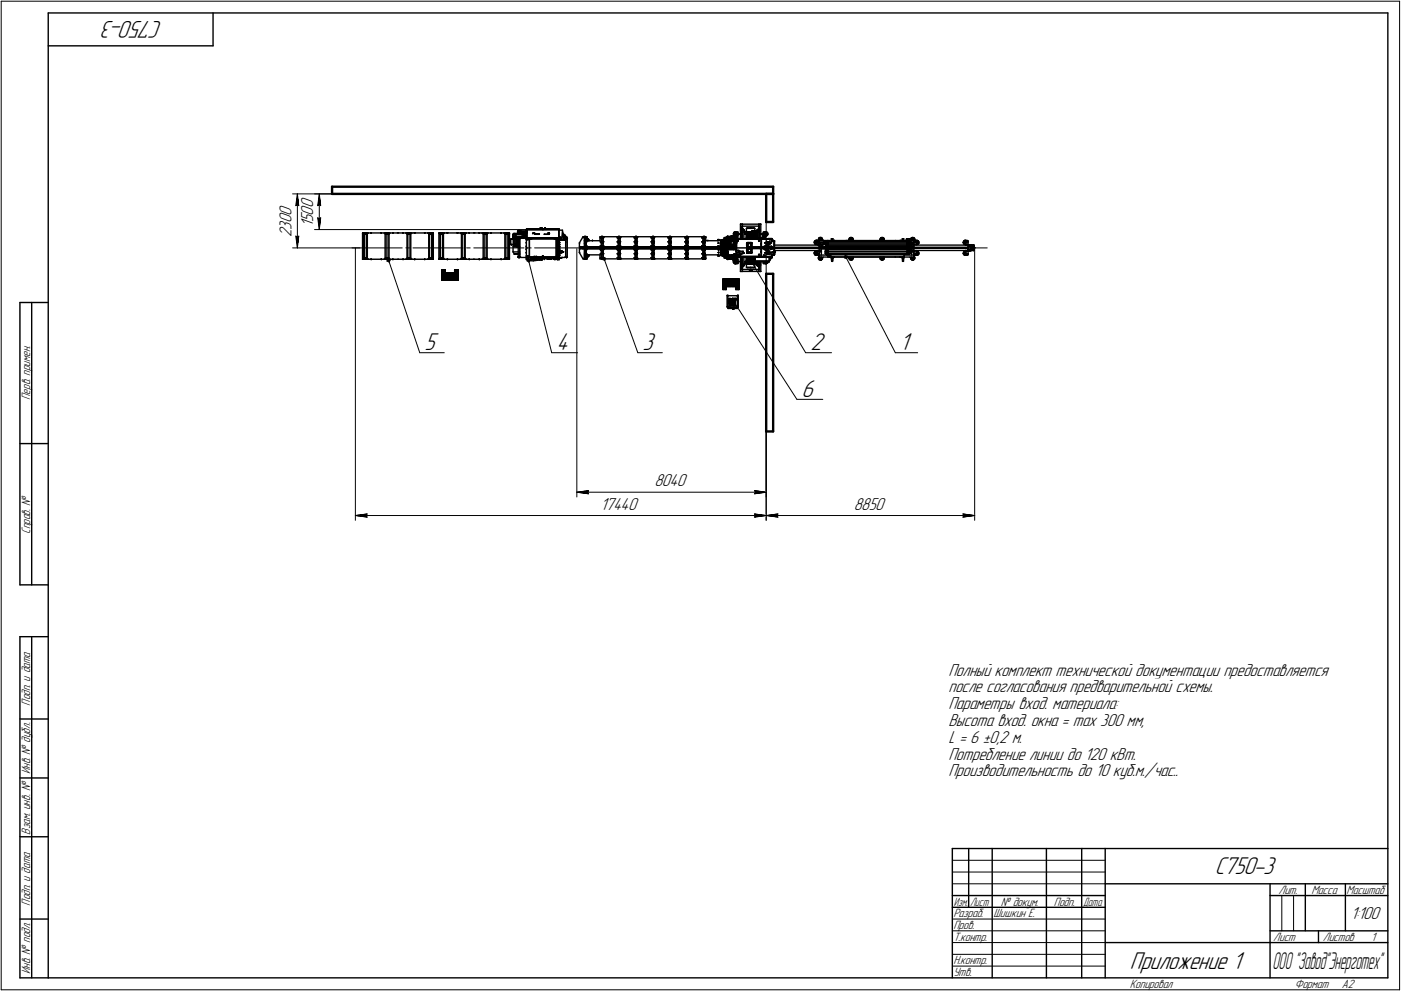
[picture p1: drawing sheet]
<svg xmlns="http://www.w3.org/2000/svg" width="595mm" height="421mm" viewBox="0 0 595 421" stroke-linecap="round" stroke-linejoin="round" font-family="sans-serif">
<defs><g id="words">
<g font-size="10.9">
<text x="69" y="9" transform="rotate(-180 69 9)">С750-3</text>
<text x="180.3" y="148.8">5</text>
<text x="236.4" y="148.8">4</text>
<text x="272.9" y="148.8">3</text>
<text x="344.3" y="148.8">2</text>
<text x="382.3" y="148.8">1</text>
<text x="340.5" y="168.6">6</text>
<text x="516" y="371.5">С750-3</text>
<text x="480" y="411.5">Приложение 1</text>
</g>
<text font-size="10.5" x="540.6" y="411.5">ООО&quot;Завод&quot;Энерготех&quot;</text>
<g font-size="7.8">
<text x="133.1" y="88.4" transform="rotate(-90 133.1 88.4)">0</text>
<text x="123.8" y="94.9" transform="rotate(-90 123.8 94.9)">0</text>
<text x="123.8" y="91.8" transform="rotate(-90 123.8 91.8)">0</text>
<text x="133.1" y="94.4" transform="rotate(-90 133.1 94.4)">5</text>
<text x="133.1" y="91.6" transform="rotate(-90 133.1 91.6)">0</text>
<text x="123.8" y="100.9" transform="rotate(-90 123.8 100.9)">2</text>
<text x="123.8" y="97.7" transform="rotate(-90 123.8 97.7)">3</text>
<text x="133.1" y="96.5" transform="rotate(-90 133.1 96.5)">1</text>
<text x="278" y="206.6">8040</text>
<text x="255.1" y="216.5">17440</text>
<text x="362.7" y="216.5">8850</text>
<text x="402.9" y="287">Полный комплект технической документации предоставляется</text>
<text x="402.9" y="294.2">после согласования предварительной схемы.</text>
<text x="402.9" y="301.3">Параметры вход. материала:</text>
<text x="402.9" y="308.4">Высота вход. окна = max 300 мм,</text>
<text x="402.9" y="315.6">L = 6 ±0,2 м.</text>
<text x="402.9" y="322.7">Потребление линии до 120 кВт.</text>
<text x="402.9" y="329.8">Производительность до 10 куб.м./час..</text>
<text x="573.8" y="390.5">1:100</text>
</g>
<g font-size="5.4">
<text x="12.8" y="169.9" transform="rotate(-90 12.8 169.9)">Перв. примен.</text>
<text x="12.8" y="226.8" transform="rotate(-90 12.8 226.8)">Справ. №</text>
<text x="12.8" y="299.7" transform="rotate(-90 12.8 299.7)">Подп. и дата</text>
<text x="12.8" y="328.8" transform="rotate(-90 12.8 328.8)">Инв. № дубл.</text>
<text x="12.8" y="354.6" transform="rotate(-90 12.8 354.6)">Взам. инв. №</text>
<text x="543.1" y="379.8">Лит.</text>
<text x="557.1" y="379.8">Масса</text>
<text x="572" y="379.8">Масштаб</text>
<text x="12.8" y="384.7" transform="rotate(-90 12.8 384.7)">Подп. и дата</text>
<text x="405" y="389.8">Разраб.</text>
<text x="422" y="389.8">Шишкин Е.</text>
<text x="425.2" y="384.8">№ докум.</text>
<text x="447.6" y="384.8">Подп.</text>
<text x="405" y="394.8">Пров.</text>
<text x="405" y="399.8">Т.контр.</text>
<text x="540.9" y="399.8">Лист</text>
<text x="561.9" y="399.8">Листов</text>
<text x="582.4" y="399.8">1</text>
<text x="12.8" y="413.8" transform="rotate(-90 12.8 413.8)">Инв. № подл.</text>
<text x="405" y="409.8">Н.контр.</text>
<text x="405" y="414.8">Утв.</text>
<text x="480" y="419.8">Копировал</text>
<text x="550" y="419.8">Формат</text>
<text x="570" y="419.8">A2</text>
</g>
<g font-size="5.3">
<text x="405.1" y="384.8">Изм.</text>
<text x="412.1" y="384.8">Лист</text>
<text x="460.1" y="384.8">Дата</text>
</g>
</g></defs>
<path d="M141.1 79.3v3.1zM141.1 79.3h187.3zM328.4 79.3v3.1zM141.1 82.4h187.3zM325.5 82.4h2.9zM325.5 82.4v11.9zM325.5 94.3h2.9zM328.4 82.4v11.9zM325.5 116.3h2.9zM325.5 116.3v67zM328.4 116.3v67zM325.5 183.3h2.9z" fill="none" stroke="#000" stroke-width="1"/>
<g fill="none" stroke="#000" stroke-width=".42">
<path d="M.5 .5v420zM.5 .5h594zM594.5 .5v420zM124.3 82.4h29.5zM125.6 87.4l.7-.5zM126.3 82.4l.6 5zM126.3 86.9l.6 .5zM126.3 82.4l-.7 5zM126.3 82.4v22.9zM133.6 82.4h90.6zM133.6 97.5h98.6zM135 87.4l.6-.5z"/>
<path d="M135 92.5l.6 5zM135 92.5l.6 .5zM135.6 82.4l.6 5zM135.6 86.9l.6 .5zM135.6 82.4l-.6 5zM135.6 93l.6-.5zM135.6 82.4v15.1zM136.2 92.5l-.6 5zM312.3 99.5h.1M312.4 99.3h.1M312.3 99.3h.1M312.4 99.5h.1"/>
<path d="M312.5 99.3h.1M312.5 99.4h.1M317 99.3h.1M317 99.4h.1M320.7 99.3h.1M320.7 99.4h.1M321.5 98h.1M321.5 98.1h.1M325.3 99.5h.1M325.4 99.3h.1M325.3 99.3h.1M325.4 99.5h.1"/>
<path d="M325.4 99.4h.1M325.5 82.4v138.7zM124.3 105.3h28.6zM125.6 100.3l.7 5zM125.6 100.3l.7 .5zM126.3 100.8l.6-.5zM126.9 100.3l-.6 5zM149.5 105.3h21.4zM151 105.3v115.8zM164.3 110.9l1.1 .4zM164.6 110.8l.7 .4zM164.8 110.7l.4 .2z"/>
<path d="M164.8 110l1 .4zM164.8 110l-.5 .9zM164.9 110.2l.6 .3zM164.9 110.2l-.3 .6zM165 110.4l.4 .2zM165 110.4l-.2 .3zM165.1 110.7l13.2 39.2zM165.2 110.9l.1 .3zM165.3 111.2h.1M165.4 110.6l-.2 .3zM165.5 110.5l-.2 .7zM165.8 110.4l-.4 .9z"/>
<path d="M172.4 105.3h1.5zM175.4 105.3h21.3zM187.6 119l1.5-1.5zM187.6 118.9l1.5-1.5zM187.6 118.9l1.5-1.6zM187.6 118.8l1.5-1.5zM187.6 118.7l1.5-1.4zM187.6 118.6l1.5-1.4zM187.6 118.6l1.5-1.5zM187.6 118.5l1.5-1.4zM187.6 118.5l1.5-1.5zM187.6 118.4l1.5-1.4z"/>
<path d="M187.6 118.4l1.5-1.5zM187.6 118.4l1.5-1.6zM187.6 118.3l1.5-1.5zM187.6 118.2l1.5-1.4zM187.6 118.2l1.5-1.5zM187.6 118.1l1.5-1.4zM187.6 118l1.5-1.4zM187.6 117.9l1.5-1.4zM187.6 117.9l1.5-1.5zM187.6 117.9l1.5-1.6zM187.6 117.8l1.5-1.5zM187.6 117.8l1.5-1.6z"/>
<path d="M187.6 117.7l1.5-1.5zM187.6 117.6l1.5-1.4zM187.6 117.6l1.5-1.5zM187.6 117.5l1.5-1.4zM187.6 117.5l1.5-1.5zM187.6 117.4l1.5-1.4zM187.6 117.3l1.5-1.4zM187.6 117.3l1.5-1.5zM187.6 117.3l1.5-1.6zM187.6 117.2l1.5-1.5zM187.6 117.1l1.5-1.4zM187.6 117.1l1.5-1.5z"/>
<path d="M187.6 117l1.5-1.4zM187.6 116.9l1.5-1.4zM187.6 116.9l1.5-1.5zM187.6 116.8l1.5-1.4zM187.6 116.8l1.5-1.5zM187.6 116.7l1.5-1.5zM187.6 116.7l1.5-1.6zM187.6 116.6l1.5-1.5zM187.6 116.5l1.5-1.4zM187.6 116.5l1.5-1.5zM187.6 116.4l1.5-1.4zM187.6 116.3l1.5-1.4z"/>
<path d="M187.6 116.3l1.5-1.5zM187.6 116.2l1.5-1.4zM187.6 116.2l1.5-1.5zM187.6 116.1l1.5-1.5zM187.6 116l1.4-1.4zM187.6 115.9l1.3-1.3zM187.6 115.8l1.2-1.2zM187.6 115.7l1.1-1.1zM187.6 115.7l1-1.1zM187.6 115.4l.8-.8zM187.6 115.3l.7-.7zM187.6 115.2l.6-.6z"/>
<path d="M187.6 115.1l.5-.5zM187.6 115.1l.4-.5zM187.6 115l.4-.4zM187.6 114.8l.2-.2zM187.6 114.7h.1M187.6 114.7l1.5 1.5zM187.6 114.8l1.5 1.4zM187.6 114.8l1.5 1.5zM187.6 114.9l1.5 1.4zM187.6 114.9l1.5 1.5zM187.6 115l1.5 1.4zM187.6 115l1.5 1.5z"/>
<path d="M187.6 115.1l1.5 1.4zM187.6 115.1l1.5 1.5zM187.6 115.1l1.5 1.6zM187.6 115.2l1.5 1.5zM187.6 115.2l1.5 1.6zM187.6 115.3l1.5 1.5zM187.6 115.4l1.5 1.4zM187.6 115.4l1.5 1.5zM187.6 115.5l1.5 1.4zM187.6 115.5l1.5 1.5zM187.6 115.6l1.5 1.4zM187.6 115.6l1.5 1.5z"/>
<path d="M187.6 115.7l1.5 1.4zM187.6 115.7l1.5 1.5zM187.6 115.7l1.5 1.6zM187.6 115.8l1.5 1.5zM187.6 115.9l1.5 1.4zM187.6 115.9l1.5 1.5zM187.6 116l1.5 1.4zM187.6 116l1.5 1.5zM187.6 116.1l1.5 1.4zM187.6 116.1l1.5 1.5zM187.6 116.2l1.5 1.4zM187.6 116.2l1.5 1.5z"/>
<path d="M187.6 116.2l1.5 1.6zM187.6 116.3l1.5 1.5zM187.6 116.3l1.5 1.6zM187.6 116.4l1.5 1.5zM187.6 116.5l1.5 1.4zM187.6 116.5l1.5 1.5zM187.6 116.6l1.5 1.4zM187.6 116.6l1.5 1.5zM187.6 116.7l1.5 1.4zM187.6 116.7l1.5 1.5zM187.6 116.8l1.5 1.4zM187.6 116.8l1.5 1.5z"/>
<path d="M187.6 116.8l1.5 1.6zM187.6 116.9l1.5 1.5zM187.6 117l1.5 1.4zM187.6 117l1.5 1.5zM187.6 117.1l1.5 1.4zM187.6 117.1l1.5 1.5zM187.6 117.2l1.5 1.4zM187.6 117.2l1.5 1.5zM187.6 117.3l1.5 1.4zM187.6 117.3l1.5 1.5zM187.6 117.3l1.5 1.6zM187.6 117.4l1.5 1.5z"/>
<path d="M187.6 117.4l1.5 1.6zM187.6 117.5l1.5 1.5zM187.6 117.6l1.5 1.4zM187.6 117.7l1.4 1.3zM187.6 117.8l1.3 1.2zM187.6 117.9l1.2 1.1zM187.6 117.9l1.1 1.1zM187.6 118l1 1zM187.6 118.1l1 .9zM187.6 118.2l1 .8zM187.6 118.2l.9 .8zM187.6 118.3l.8 .7z"/>
<path d="M187.6 118.4l.7 .6zM187.6 118.4l.6 .6zM187.6 118.5l.5 .5zM187.6 118.6l.5 .4zM187.6 118.6l.4 .4zM187.6 118.7l.4 .3zM187.6 118.8l.3 .2zM187.6 118.9l.2 .1zM187.7 119h.1M187.7 119l1.4-1.4zM187.7 114.6l1.4 1.5zM187.7 114.6l1.4 1.6z"/>
<path d="M187.8 119l1.3-1.2zM187.8 119l1.3-1.3zM187.8 114.6l-.2 .3zM187.8 114.6l1.3 1.4zM187.9 119l1.2-1.2zM187.9 114.6l-.3 .3zM187.9 114.6l1.2 1.3zM188 114.6l1.1 1.2zM188 119l1.1-1.1zM188 114.6l1.1 1.1zM188.1 119l1-1zM188.1 114.6l1 1.1z"/>
<path d="M188.2 119l.9-.8zM188.2 119l.9-.9zM188.2 114.6l-.6 .7zM188.2 114.6l.9 1zM188.3 119l.8-.8zM188.3 114.6l.8 .9zM188.4 119l.7-.7zM188.4 114.6l.7 .8zM188.5 119l.6-.6zM188.5 114.6l-.9 .9zM188.5 114.6l.6 .7zM188.6 119l.5-.6z"/>
<path d="M188.6 114.6l-1 1zM188.6 114.6l.5 .6zM188.6 119l.5-.4zM188.6 119l.5-.5zM188.6 114.6l-1 1.1zM188.6 114.6l.5 .5zM188.7 119l.4-.4zM188.7 114.6l.4 .5zM188.8 119l.3-.3zM188.8 114.6l.3 .4zM188.8 114.6l.3 .5zM188.9 119l.2-.1z"/>
<path d="M188.9 119l.2-.2zM188.9 114.6l.2 .3zM189 119l.1-.1zM189 114.6l.1 .2zM189.1 119h.1M189.1 114.6l-1.5 1.6zM189.1 114.7h.1M189.1 119l.9-.8zM189.1 119l.9-.9zM189.1 118.9l.8-.8zM189.1 118.8l.8-.8zM189.1 118.7l.8-.8z"/>
<path d="M189.1 118.6l.7-.7zM189.1 118.4l.7-.6zM189.1 118.4l.7-.7zM189.1 118.3l.7-.7zM189.1 118.2l.7-.6zM189.1 118l.7-.6zM189.1 118l.7-.7zM189.1 117.9l.7-.6zM189.1 117.9l-1.1 1.1zM189.1 117.9l.7-.7zM189.1 117.8l.7-.7zM189.1 117.8l.8-.8z"/>
<path d="M189.1 117.7l.8-.8zM189.1 117.7l.9-.9zM189.1 117.6l.9-.8zM189.1 117.6l1-.9zM189.1 117.6l1.7-1.6zM189.1 117.5l1.6-1.5zM189.1 117.4l1.6-1.4zM189.1 117.4l-1.5 1.6zM189.1 117.4l1.5-1.4zM189.1 117.3l1.4-1.3zM189.1 117.3l1.3-1.3zM189.1 117.2l1.3-1.2z"/>
<path d="M189.1 117.2l-1.5 1.5zM189.1 117.2l1.2-1.2zM189.1 117.1l1.1-1.1zM189.1 117l1.1-1zM189.1 116.9l1-.9zM189.1 116.8l.9-.8zM189.1 116.8l-1.5 1.5zM189.1 116.8l.8-.8zM189.1 116.7l.7-.7zM189.1 116.6l-1.5 1.5zM189.1 116.6l.6-.6zM189.1 116.5l-1.5 1.5z"/>
<path d="M189.1 116.5l.6-.5zM189.1 116.4l.5-.4zM189.1 116.3l.5-.3zM189.1 116.3l.4-.3zM189.1 116.2l.3-.2zM189.1 116.2l.2-.2zM189.1 116.2l-1.5 1.5zM189.1 116.1h.1M189.1 115.9l-1.5 1.5zM189.1 115.5l-1.5 1.5zM189.1 115.3l-1.5 1.5zM189.1 115.2l-1.5 1.6z"/>
<path d="M189.1 114.9l-1.5 1.5zM189.1 116l.9 .8zM189.1 116l.8 .8zM189.1 116.1l.8 .7zM189.1 116.1l.8 .8zM189.1 116.2l.8 .7zM189.1 116.2l.8 .8zM189.1 116.2l.7 .8zM189.1 116.3l.7 .7zM189.1 116.3l.7 .8zM189.1 116.4l.7 .7zM189.1 116.4l.7 .8z"/>
<path d="M189.1 116.5l.7 .7zM189.1 116.6l.7 .7zM189.1 116.7l.7 .6zM189.1 116.8l.7 .6zM189.1 116.8l.6 .6zM189.1 116.8l.6 .7zM189.1 116.9l.7 .7zM189.1 117l.7 .7zM189.1 117l.7 .8zM189.1 117.1l.7 .7zM189.1 117.1l.7 .8zM189.1 117.2l.7 .7z"/>
<path d="M189.1 117.2l.8 .7zM189.1 117.3l.8 .7zM189.1 117.3l.8 .8zM189.1 117.3l.9 .8zM189.1 117.3l.9 .9zM189.1 117.3l.9 1zM189.1 117.3l1 1zM189.1 117.3l1.7 1.7zM189.1 117.4l1.7 1.6zM189.1 117.4l1.6 1.6zM189.1 117.5l1.6 1.5zM189.1 117.5l1.5 1.5z"/>
<path d="M189.1 117.6l1.5 1.4zM189.1 117.6l1.4 1.4zM189.1 117.7l1.4 1.3zM189.1 117.7l1.3 1.3zM189.1 117.8l1.3 1.2zM189.1 117.8l1.2 1.2zM189.1 117.9l1.2 1.1zM189.1 117.9l1.1 1.1zM189.1 118l1.1 1zM189.1 118l1 1zM189.1 118.1l1 .9zM189.1 118.1l.9 .9z"/>
<path d="M189.1 118.2l.9 .8zM189.1 118.2l.8 .8zM189.1 118.3l.8 .7zM189.1 118.3l.7 .7zM189.1 118.4l.7 .6zM189.1 118.4l.6 .6zM189.1 118.5l.6 .5zM189.1 118.5l.5 .5zM189.1 118.6l.5 .4zM189.1 118.6l.4 .4zM189.1 118.7l.4 .3zM189.1 118.7l.3 .3z"/>
<path d="M189.1 118.8l.3 .2zM189.1 118.8l.2 .2zM189.1 118.9l.2 .1zM189.2 119h.1M189.2 119l.8-.7zM189.2 116l.8 .8zM189.3 119l.8-.7zM189.3 116l.8 .7zM189.3 116l.7 .7zM189.4 119l.7-.6zM189.4 116l.7 .6zM189.4 116l.7 .7z"/>
<path d="M189.5 119l.7-.6zM189.5 116l.7 .6zM189.5 116l.6 .6zM189.6 119l.6-.6zM189.6 116l.6 .5zM189.6 116l.6 .6zM189.7 119l.5-.6zM189.7 116l.5 .5zM189.7 117.5l1.5-1.3zM189.7 117.4l1.4-1.2zM189.7 117.4l1.3-1.2zM189.7 117.4l1.5 1.4z"/>
<path d="M189.7 117.4l1.4 1.4zM189.7 117.5l1.4 1.3zM189.7 117.5l1.3 1.3zM189.7 119l.5-.5zM189.7 117.5l-.6 .7zM189.7 117.4l-.6 .7zM189.7 116l.5 .4zM189.8 117.9l1.7-1.7zM189.8 117.9l1.6-1.7zM189.8 117.8l1.6-1.6zM189.8 117.7l1.5-1.5zM189.8 117.6l1.5-1.4z"/>
<path d="M189.8 117.3l1.2-1.1zM189.8 117.3l1.1-1.1zM189.8 117.2l1-1zM189.8 117.1l1-.9zM189.8 117.1l.9-.9zM189.8 117l.9-.8zM189.8 117l1.8 1.7zM189.8 117l1.7 1.7zM189.8 117.1l1.7 1.6zM189.8 117.1l1.7 1.7zM189.8 117.1l1.6 1.7zM189.8 117.2l1.6 1.6z"/>
<path d="M189.8 117.2l1.5 1.6zM189.8 117.3l1.5 1.5zM189.8 117.3l1.4 1.5zM189.8 117.4l1.4 1.4zM189.8 117.6l1.2 1.2zM189.8 117.6l1.1 1.2zM189.8 117.7l1.1 1.1zM189.8 117.7l1 1.1zM189.8 117.8l1 1zM189.8 117.9l1 .9zM189.8 117.9l.9 .8zM189.8 119l.5-.5z"/>
<path d="M189.8 117.9l-.7 .8zM189.8 117.9l-.7 .7zM189.8 117.9l-.7 .6zM189.8 117.8l-.7 .7zM189.8 117.7l-.7 .7zM189.8 117.4l-.7 .7zM189.8 117.1l-.7 .8zM189.8 117l-.7 .8zM189.8 116l.5 .4zM189.8 116l.4 .4zM189.9 118.1l1.9-1.8zM189.9 118.1l1.8-1.8z"/>
<path d="M189.9 118l1.8-1.7zM189.9 118l1.8-1.8zM189.9 117.9l1.7-1.7zM189.9 116.9l.7-.7zM189.9 116.9l.6-.6zM189.9 116.8l.6-.5zM189.9 116.8l1.9 1.8zM189.9 116.8l1.8 1.8zM189.9 116.9l1.8 1.8zM189.9 116.9l1.7 1.8zM189.9 117l1.7 1.7zM189.9 117.9l.7 .8z"/>
<path d="M189.9 118l.7 .7zM189.9 118l.6 .7zM189.9 118.1l.6 .5zM189.9 119l.4-.4zM189.9 118.1l-.8 .9zM189.9 118l-.8 .9zM189.9 116.9l-.8 .9zM189.9 116.8l-.8 .9zM189.9 116l.4 .4zM190 118.2l1.9-1.8zM190 118.1l1.8-1.8zM190 116.8l.3-.4z"/>
<path d="M190 116.7l1.9 1.8zM190 116.8l1.9 1.7zM190 116.8l1.9 1.8zM190 116.8l1.8 1.8zM190 118.1l.4 .5zM190 118.2l.4 .4zM190 118.3l.3 .2zM190 119l.4-.4zM190 118.3l-.7 .7zM190 118.2l-.8 .8zM190 118.1l-.9 .9zM190 116l.4 .3z"/>
<path d="M190 116l.4 .4zM190.1 118.4l1.8-1.9zM190.1 118.3l1.8-1.8zM190.1 118.3l1.8-1.9zM190.1 116.7l.2-.3zM190.1 116.6l1.8 1.8zM190.1 116.7l1.8 1.8zM190.1 118.3l.1 .2zM190.1 119l.4-.4zM190.1 118.4l-.6 .6zM190.1 118.3l-.7 .7zM190.1 116l.4 .3z"/>
<path d="M190.1 116l.3 .3zM190.2 118.4l1.8-1.8zM190.2 116.5l1.9 1.9zM190.2 116.5l1.8 1.9zM190.2 116.6l1.8 1.8zM190.2 119l.3-.3zM190.2 118.4l-.5 .6zM190.2 118.4l-.6 .6zM190.2 116l.3 .3zM190.2 118.5l1.9-1.8zM190.2 118.4l1.9-1.8zM190.2 116.4l1.9 1.9z"/>
<path d="M190.2 116.5l1.9 1.8zM190.2 119l.4-.3zM190.2 118.5l-.4 .5zM190.2 116l.4 .2zM190.2 118.5l.6 .5zM190.3 118.6l1.9-1.8zM190.3 118.5l1.9-1.7zM190.3 116.4l1.9 1.8zM190.3 116.4l1.9 1.9zM190.3 116.4l1.8 1.9zM190.3 119l.4-.3zM190.3 118.5l-.4 .5z"/>
<path d="M190.3 116.4l.5-.4zM190.3 116l.4 .2zM190.3 116l.3 .2zM190.3 118.5l.5 .5zM190.4 118.6l1.9-1.8zM190.4 118.6l1.8-1.8zM190.4 116.3l-.4 .5zM190.4 116.3l1.9 1.8zM190.4 116.3l1.8 1.9zM190.4 116.4l1.8 1.8zM190.4 118.6l-.3 .4zM190.4 116.3l.4-.3z"/>
<path d="M190.4 116l.4 .2zM190.4 116l.3 .2zM190.4 118.6l.4 .4zM190.5 118.7l1.8-1.8zM190.5 118.6l1.8-1.7zM190.5 118.6l1.8-1.8zM190.5 116.3l1.8 1.7zM190.5 116.3l1.8 1.8zM190.5 118.6l-.3 .4zM190.5 116.3l.3-.3zM190.5 116l.3 .2zM190.5 118.7l.3 .3z"/>
<path d="M190.5 118.6l.3 .4zM190.6 118.7l1.8-1.7zM190.6 118.7l1.7-1.7zM190.6 116.2l-.7 .8zM190.6 116.2l1.8 1.7zM190.6 116.2l1.7 1.8zM190.6 119l.2-.2zM190.6 118.7l-.3 .3zM190.6 116.2l.3-.2zM190.6 116l.2 .2zM190.6 118.7l.3 .3zM190.7 118.7l1.7-1.6z"/>
<path d="M190.7 118.7l1.7-1.7zM190.7 116.2l1.7 1.7zM190.7 119l.2-.2zM190.7 118.7l-.3 .3zM190.7 116.2l.2-.2zM190.7 116l.2 .2zM190.7 116l.1 .2zM190.7 118.7l.3 .3zM190.7 118.7l.2 .3zM190.8 118.8l1.6-1.6zM190.8 116.2l-1 1zM190.8 116.2l1.6 1.6z"/>
<path d="M190.8 116.2l1.6 1.7zM190.8 119l.2-.2zM190.8 118.8l-.3 .2zM190.8 116.2l.2-.2zM190.8 116l.2 .2zM190.8 116l.1 .2zM190.8 118.8l.2 .2zM190.8 118.8l1.6-1.5zM190.8 116.2l-1 1.1zM190.8 116.2l1.6 1.5zM190.8 119l.3-.2zM190.8 118.8l-.1 .2z"/>
<path d="M190.8 116.2l.3-.2zM190.8 116l.3 .2zM190.8 118.8l.3 .2zM190.9 118.8l1.5-1.5zM190.9 116.2l-1.1 1.1zM190.9 116.2l1.5 1.4zM190.9 116.2l1.5 1.5zM190.9 119l.3-.2zM190.9 118.8l-.1 .2zM190.9 116.2l.3-.2zM190.9 116.2l.2-.2zM190.9 116l.3 .2z"/>
<path d="M190.9 116l.2 .2zM190.9 118.8l.3 .2zM190.9 118.8l.2 .2zM191 118.8l1.4-1.4zM191 118.8l1.4-1.5zM191 116.2l-1.2 1.2zM191 116.2l1.4 1.3zM191 116.2l1.4 1.4zM191 119l.3-.2zM191 118.8l-.2 .2zM191 116.2l.3-.2zM191 116.2l.2-.2z"/>
<path d="M191 116l.3 .2zM191 116l.2 .2zM191 118.8l.3 .2zM191 118.8l.2 .2zM191.1 118.8l1.3-1.3zM191.1 118.8l1.3-1.4zM191.1 116.2l-1.4 1.3zM191.1 116.2l1.3 1.2zM191.1 116.2l1.3 1.3zM191.1 119l.2-.2zM191.1 118.8l-.2 .2zM191.1 116.2l.2-.2z"/>
<path d="M191.1 116l.2 .2zM191.1 118.8l.2 .2zM191.2 118.8l1.2-1.2zM191.2 118.8l1.2-1.3zM191.2 116.2l-1.4 1.4zM191.2 116.2l1.2 1.1zM191.2 116.2l1.2 1.2zM191.2 119l.3-.2zM191.2 119l.2-.2zM191.2 118.8l-.2 .2zM191.2 116.2l.2-.2zM191.2 116.2l.1-.2z"/>
<path d="M191.2 116l.2 .2zM191.2 118.8l.2 .2zM191.2 118.8l.1 .2zM191.3 118.8l1.1-1.1zM191.3 118.8l1.1-1.2zM191.3 116.2l-1.5 1.5zM191.3 116.2l1.1 1.1zM191.3 119l.3-.3zM191.3 118.8l-.2 .2zM191.3 116.2l.2-.2zM191.3 116.2l.1-.2zM191.3 116l.3 .2z"/>
<path d="M191.3 116l.2 .2zM191.3 118.8l.2 .2zM191.3 118.8l.1 .2zM191.3 118.8l1.1-1zM191.3 116.2l-1.5 1.6zM191.3 116.2l1.1 1zM191.3 119l.5-.4zM191.3 119l.4-.3zM191.3 118.8l-.1 .2zM191.3 116.2l.3-.2zM191.3 116l.5 .3zM191.3 116l.4 .3z"/>
<path d="M191.3 116l.4 .2zM191.3 118.8l.3 .2zM191.4 116.2l1 .9zM191.4 116.2l1 1zM191.4 119l1.7-1.6zM191.4 119l1.7-1.7zM191.4 119l.5-.4zM191.4 116.2l.4-.2zM191.4 116.2l.3-.2zM191.4 116l1.7 1.6zM191.4 116l.5 .5zM191.4 116l.5 .4z"/>
<path d="M191.4 118.8l.4 .2zM191.4 118.8l.3 .2zM191.4 118.8l.2 .2zM191.5 118.7l.9-.8zM191.5 116.2l.9 .8zM191.5 116.2l.9 .9zM191.5 119l1.6-1.5zM191.5 119l1.6-1.6zM191.5 118.7l-.2 .3zM191.5 116.2l.4-.2zM191.5 116.2l.3-.2zM191.5 116l1.6 1.5z"/>
<path d="M191.5 118.7l.4 .3zM191.5 118.7l.3 .3zM191.5 118.8l.3 .2zM191.6 118.7l.7-.7zM191.6 118.7l.8-.8zM191.6 116.2l-1.7 1.8zM191.6 116.2l.7 .8zM191.6 116.2l.8 .8zM191.6 119l1.5-1.4zM191.6 119l1.5-1.5zM191.6 118.7l-.3 .3zM191.6 116.2l.3-.2z"/>
<path d="M191.6 116l1.5 1.4zM191.6 118.7l.3 .3zM191.7 118.6l.6-.5zM191.7 116.3l.6 .5zM191.7 116.3l.6 .6zM191.7 116.2l.6 .7zM191.7 119l1.4-1.4zM191.7 118.6l-.4 .4zM191.7 116.3l.4-.3zM191.7 116.3l.3-.3zM191.7 116.2l.2-.2zM191.7 116l1.4 1.3z"/>
<path d="M191.7 116l1.4 1.4zM191.7 118.6l.4 .4zM191.7 118.6l.3 .4zM191.7 118.7l.3 .3zM191.8 118.6l.5-.5zM191.8 116.4l-1.8 1.8zM191.8 116.3l-1.8 1.9zM191.8 116.3l.4 .5zM191.8 116.3l.5 .5zM191.8 119l1.3-1.2zM191.8 116.4l.4-.4zM191.8 116.3l.4-.3z"/>
<path d="M191.8 116.3l.3-.3zM191.8 116l1.3 1.3zM191.8 118.6l.4 .4zM191.8 118.6l.3 .4zM191.9 118.5l.2-.2zM191.9 116.4l-1.8 1.9zM191.9 116.4l-1.9 1.9zM191.9 116.4l.3 .4zM191.9 119l1.2-1.1zM191.9 119l1.2-1.2zM191.9 118.5l-.5 .5zM191.9 116.4l.5-.4z"/>
<path d="M191.9 116.4l.4-.4zM191.9 116l-.3 .2zM191.9 116l1.2 1.2zM191.9 118.5l.5 .5zM191.9 118.5l.4 .5zM191.9 118.6l.4 .4zM191.9 116.5l.2 .2zM191.9 116.5l.6-.5zM191.9 116.5l.5-.5zM191.9 116l1.2 1.1zM191.9 118.4l.6 .6zM191.9 118.4l.5 .6z"/>
<path d="M192 116.5l-1.8 1.9zM192 119l1.1-1zM192 119l1.1-1.1zM192 116.6l.7-.6zM192 116.6l.6-.6zM192 116.5l.6-.5zM192 116.5l.5-.5zM192 116l1.1 1zM192 118.4l.7 .6zM192 118.4l.6 .6zM192 118.4l.5 .6zM192.1 116.7l-1.8 1.8z"/>
<path d="M192.1 119l1-.9zM192.1 119l1-1zM192.1 118.3l1-1zM192.1 116.7l.8-.7zM192.1 116.7l.7-.7zM192.1 116.6l.7-.6zM192.1 116.6l.6-.6zM192.1 116l1 .9zM192.1 116l1 1zM192.1 116.7l1 .9zM192.1 118.3l.8 .7zM192.1 118.3l.7 .7z"/>
<path d="M192.1 118.4l.7 .6zM192.1 118.4l.6 .6zM192.2 118.2l-.3 .4zM192.2 118.2l-.4 .4zM192.2 116.8l-1.8 1.8zM192.2 116.7l-1.9 1.8zM192.2 119l.9-.8zM192.2 119l.9-.9zM192.2 118.2l.9-.9zM192.2 116.8l.9-.8zM192.2 116.8l.8-.8zM192.2 116.7l.7-.7z"/>
<path d="M192.2 116l.9 .8zM192.2 116.8l.9 .8zM192.2 116.8l.9 .9zM192.2 118.2l.9 .8zM192.2 118.2l.8 .8zM192.2 118.3l.8 .7zM192.2 118.3l.7 .7zM192.3 118l-.6 .7zM192.3 117.9l-.7 .8zM192.3 116.9l-1.7 1.8zM192.3 119l.8-.7zM192.3 119l.8-.8z"/>
<path d="M192.3 118l.8-.7zM192.3 117.9l.8-.7zM192.3 117l.8-.8zM192.3 116.9l.8-.7zM192.3 116.9l.8-.8zM192.3 116.8l.8-.7zM192.3 116l.8 .8zM192.3 116.8l.8 .9zM192.3 116.9l.8 .8zM192.3 117l.8 .8zM192.3 118l.8 .8zM192.3 118l.8 .9z"/>
<path d="M192.3 118.1l.8 .8zM192.3 118.1l.8 .9zM192.4 117.9l-.9 .8zM192.4 117.9l-.9 .9zM192.4 117.9l-1 .9zM192.4 117.8l-1 1zM192.4 117.7l-1.1 1.1zM192.4 117.3l-1.5 1.5zM192.4 117.2l-1.6 1.6zM192.4 117.1l-1.6 1.7zM192.4 119l.7-.7zM192.4 117.9l.7-.7z"/>
<path d="M192.4 117.9l.7-.8zM192.4 117.8l.7-.7zM192.4 117.7l.7-.7zM192.4 117.3l.7-.6zM192.4 117.3l.7-.7zM192.4 117.3l.7-.8zM192.4 117.2l.7-.7zM192.4 117.2l.7-.8zM192.4 117.1l.7-.7zM192.4 117.1l.7-.8zM192.4 117l.7-.7zM192.4 117l.7-.8z"/>
<path d="M192.4 116l.7 .7zM192.4 117l.7 .8zM192.4 117.1l.7 .7zM192.4 117.1l.7 .8zM192.4 117.2l.7 .7zM192.4 117.3l.7 .6zM192.4 117.7l.7 .7zM192.4 117.8l.7 .6zM192.4 117.8l.7 .7zM192.4 117.9l.7 .6zM192.4 117.9l.7 .7zM192.4 117.9l.7 .8z"/>
<path d="M192.4 119l.7-.6zM192.4 117.6l.7-.7zM192.4 117.5l.7-.6zM192.4 117.5l.7-.7zM192.4 117.4l.7-.6zM192.4 116l.7 .6zM192.4 117.3l.7 .7zM192.4 117.4l.7 .7zM192.4 117.5l.7 .6zM192.4 117.5l.7 .7zM192.4 117.6l.7 .6zM192.4 117.6l.7 .7z"/>
<path d="M192.5 119l.6-.5zM192.5 119l.6-.6zM192.5 116l.6 .5zM192.5 116l.6 .6zM192.6 119l.5-.4zM192.6 119l.5-.5zM192.6 116l.5 .4zM192.7 119l.4-.3zM192.7 119l.4-.4zM192.7 116l.4 .3zM192.8 119l.3-.3zM192.8 116l.3 .2z"/>
<path d="M192.9 119l.2-.1zM192.9 119l.2-.2zM192.9 116l.2 .2zM193 119h.1M193 119l.1-.1zM193.1 116.1h.1M193 116l.1 .2zM193.1 116h.1M193.1 119l1.5-1.4zM193.1 119l1.5-1.5zM193.1 118.9l1.5-1.5zM193.1 118.8l1.5-1.5z"/>
<path d="M193.1 118.7l1.5-1.4zM193.1 118.6l1.5-1.4zM193.1 118.5l1.5-1.4zM193.1 118.4l1.5-1.4zM193.1 118.4l1.5-1.5zM193.1 118.3l1.5-1.5zM193.1 118.2l1.5-1.4zM193.1 118.1l1.5-1.4zM193.1 118l1.5-1.4zM193.1 117.9l1.5-1.5zM193.1 117.8l1.5-1.5zM193.1 117.7l-1.3 1.3z"/>
<path d="M193.1 117.7l1.5-1.5zM193.1 117.6l1.5-1.4zM193.1 117.5l1.5-1.4zM193.1 117.4l1.5-1.4zM193.1 117.3l1.5-1.4zM193.1 117.3l1.5-1.5zM193.1 117.3l-.8 .8zM193.1 117.2l1.5-1.5zM193.1 117.1l1.5-1.4zM193.1 117l1.5-1.4zM193.1 116.9l1.5-1.4zM193.1 116.8l1.5-1.4z"/>
<path d="M193.1 116.8l1.5-1.5zM193.1 116.6l1.5-1.5zM193.1 116.5l1.5-1.4zM193.1 116.4l1.5-1.4zM193.1 116.3l1.5-1.4zM193.1 116.2l1.5-1.4zM193.1 116.2l1.5-1.5zM193.1 116.1l1.5-1.5zM193.1 116l-.8 .8zM193.1 115.9l1.3-1.3zM193.1 115.7l1-1.1zM193.1 115.5l.9-.9z"/>
<path d="M193.1 115.2l.6-.6zM193.1 115.1l.4-.5zM193.1 114.8l.2-.2zM193.1 114.7h.1M193.1 114.6l1.5 1.5zM193.1 114.6l1.5 1.6zM193.1 114.7l1.5 1.5zM193.1 114.8l1.5 1.4zM193.1 114.8l1.5 1.5zM193.1 114.9l1.5 1.4zM193.1 114.9l1.5 1.5zM193.1 115l1.5 1.4z"/>
<path d="M193.1 115l1.5 1.5zM193.1 115.1l1.5 1.4zM193.1 115.1l1.5 1.5zM193.1 115.1l1.5 1.6zM193.1 115.2l1.5 1.5zM193.1 115.2l1.5 1.6zM193.1 115.3l1.5 1.5zM193.1 115.4l1.5 1.4zM193.1 115.4l1.5 1.5zM193.1 115.5l1.5 1.4zM193.1 115.5l1.5 1.5zM193.1 115.6l1.5 1.4z"/>
<path d="M193.1 115.6l1.5 1.5zM193.1 115.7l1.5 1.4zM193.1 115.7l1.5 1.5zM193.1 115.7l1.5 1.6zM193.1 115.8l1.5 1.5zM193.1 115.9l1.5 1.4zM193.1 115.9l1.5 1.5zM193.1 116l1.5 1.4zM193.1 116l1.5 1.5zM193.1 116.1l1.5 1.4zM193.1 116.1l1.5 1.5zM193.1 116.2l1.5 1.4z"/>
<path d="M193.1 116.2l1.5 1.5zM193.1 116.2l1.5 1.6zM193.1 116.3l1.5 1.5zM193.1 116.3l1.5 1.6zM193.1 116.4l1.5 1.5zM193.1 116.5l1.5 1.4zM193.1 116.5l1.5 1.5zM193.1 116.6l1.5 1.4zM193.1 116.6l1.5 1.5zM193.1 116.7l1.5 1.4zM193.1 116.7l1.5 1.5zM193.1 116.8l1.5 1.4z"/>
<path d="M193.1 116.8l1.5 1.5zM193.1 116.8l1.5 1.6zM193.1 116.9l1.5 1.5zM193.1 117l1.5 1.4zM193.1 117l1.5 1.5zM193.1 117.1l1.5 1.4zM193.1 117.1l1.5 1.5zM193.1 117.2l1.5 1.4zM193.1 117.2l1.5 1.5zM193.1 117.3l1.5 1.4zM193.1 117.3l1.5 1.5zM193.1 117.3l1.5 1.6z"/>
<path d="M193.1 117.4l1.5 1.5zM193.1 117.4l1.5 1.6zM193.1 117.5l1.5 1.5zM193.1 117.6l1.5 1.4zM193.1 117.6l1.4 1.4zM193.1 117.7l1.4 1.3zM193.1 117.7l1.3 1.3zM193.1 117.8l1.3 1.2zM193.1 117.8l1.2 1.2zM193.1 117.9l1.1 1.1zM193.1 117.9l1 1.1zM193.1 118l1 1z"/>
<path d="M193.1 118.1l1 .9zM193.1 118.1l.9 .9zM193.1 118.2l.9 .8zM193.1 118.2l.8 .8zM193.1 118.3l.7 .7zM193.1 118.4l.7 .6zM193.1 118.4l.6 .6zM193.1 118.4l.5 .6zM193.1 118.5l.5 .5zM193.1 118.5l.4 .5zM193.1 118.6l.4 .4zM193.1 118.7l.3 .3z"/>
<path d="M193.1 118.8l.3 .2zM193.1 118.8l.2 .2zM193.1 118.9l.2 .1zM193.2 119h.1M193.1 119h.1M193.2 119l1.4-1.3zM193.1 114.8h.1M193.2 114.6l1.4 1.4zM193.2 114.6l1.4 1.5zM193.3 119l1.3-1.2zM193.3 114.6l-.2 .3zM193.3 114.6l1.3 1.3z"/>
<path d="M193.3 114.6l1.3 1.4zM193.4 119l1.2-1.1zM193.4 114.6l-.3 .4zM193.4 114.6l1.2 1.2zM193.4 114.6l1.2 1.3zM193.5 119l1.1-1.1zM193.5 114.6l-.4 .5zM193.5 114.6l1.1 1.1zM193.5 119l1.1-1zM193.6 119l1-.9zM193.6 114.6l-.5 .6zM193.6 114.6l1 1z"/>
<path d="M193.6 114.6l1 1.1zM193.7 119l.9-.8zM193.7 114.6l-.6 .7zM193.7 114.6l.9 .9zM193.7 114.6l.9 1zM193.8 119l.8-.7zM193.8 114.6l-.7 .8zM193.8 114.6l.8 .8zM193.8 114.6l.8 .9zM193.9 119l.7-.6zM193.9 114.6l-.8 .9zM193.9 114.6l.7 .7z"/>
<path d="M194 119l.6-.6zM194 114.6l-.9 1zM194 114.6l.6 .6zM194 114.6l.6 .7zM194.1 119l.5-.5zM194.1 114.6l-1 1.1zM194.1 114.6l.5 .5zM194.1 114.6l.5 .6zM194.1 119l.5-.4zM194.2 119l.4-.3zM194.2 114.6l-1.1 1.2zM194.2 114.6l.4 .4z"/>
<path d="M194.2 114.6l.4 .5zM194.3 114.6l-1.2 1.3zM194.3 114.6l.3 .3zM194.4 119l.2-.1zM194.4 114.6l-1.3 1.4zM194.4 114.6l.2 .2zM194.4 114.6l.2 .3zM194.5 119h.1M194.5 114.6l-1.4 1.5zM194.6 114.7h.1M194.6 114.8h.1M194.6 119h.1"/>
<path d="M194.6 118.8l-.2 .2zM194.6 118.8l-.3 .2zM194.6 118.5l-.5 .5zM194.6 118.4l-.6 .6zM194.6 118.1l-.9 .9zM194.6 117.9l-1.1 1.1zM194.6 117.7l-1.3 1.3zM194.6 117.5l-1.5 1.5zM194.6 117.4l-1.5 1.6zM194.6 117.3l-1.5 1.6zM194.6 117.3l-1.5 1.5zM194.6 117.2l-1.5 1.5z"/>
<path d="M194.6 117.1l-1.5 1.5zM194.6 117l-1.5 1.5zM194.6 116.9l-1.5 1.5zM194.6 116.8l-1.5 1.6zM194.6 116.8l-1.5 1.5zM194.6 116.7l-1.5 1.5zM194.6 116.6l-1.5 1.5zM194.6 116.5l-1.5 1.5zM194.6 116.5l-1.5 1.4zM194.6 116.4l-1.5 1.5zM194.6 116.3l-1.5 1.6zM194.6 116.2l-1.5 1.6z"/>
<path d="M194.6 116.2l-1.5 1.5zM194.6 116.1l-1.5 1.5zM194.6 116l-1.5 1.5zM194.6 115.9l-1.5 1.5zM194.6 115.8l-1.5 1.5zM194.6 115.7l-1.5 1.6zM194.6 115.7l-1.5 1.5zM194.6 115.6l-1.5 1.5zM194.6 115.5l-1.5 1.5zM194.6 115.4l-1.5 1.5zM194.6 115.3l-1.5 1.5zM194.6 115.2l-1.5 1.6z"/>
<path d="M194.6 115.2l-1.5 1.5zM194.6 115.1l-1.5 1.6zM194.6 115.1l-1.5 1.5zM194.6 115l-1.5 1.5zM194.6 114.9l-1.5 1.5zM194.6 114.8l-1.5 1.5zM194.6 114.7l-1.5 1.5zM194.6 114.6l-1.5 1.6zM198.2 105.3h1.5zM201.3 105.3h21.3zM223.6 108.8h.1M223.6 104.6h.1"/>
<path d="M223.6 101.9h.1M223.6 103.2h.1M223.6 106h.1M223.6 107.4h.1M223.6 108.7h.1M223.6 101.8h.1M223.6 103.1h.1M223.6 105.9h.1M223.9 110.8l.8 .5zM224 105.3h1.6zM224 109.1h.1M224.1 108.9h.1"/>
<path d="M224 108.9h.1M224 101.7h.1M224.1 101.5h.1M224.1 109.1h.1M224.2 109h.1M224.1 109h.1M224.1 101.7h.1M224.2 101.5h.1M224.1 110.7l.6 .5zM224.2 101.6h.1M224.3 110.7l.3 .2zM224.4 109.9l.9 .6z"/>
<path d="M224.4 109.9l-.5 .9zM224.5 110.4h.1M224.5 110.2l.5 .3zM224.5 110.2l-.4 .5zM224.5 110.6h.1M224.6 110.4h.1M224.5 110.4l.3 .2zM224.5 110.4l-.2 .3zM224.5 110.7l9.9 39.2zM224.6 110.6h.1M224.6 110.5h.1M224.6 110.9l.1 .3z"/>
<path d="M224.7 111.2h.1M224.8 110.6l-.2 .3zM225 110.5l-.3 .7zM225.3 110.5l-.6 .8zM227.1 105.3h21.3zM230.5 109.1h.1M230.6 109.1h.1M230.5 109h.1M237.1 101.5h.1M237 106.3h.1M237 103h.1M237.1 101.7h.1"/>
<path d="M237.2 101.5h.1M237.1 106.3h.1M237.1 103h.1M237.1 109.1h.1M237.2 109h.1M237.2 101.6h.1M237.2 103h.1M237.2 106.3h.1M237.2 109.1h.1M239.9 100.7h.1M239.9 100.8h.1M245 105.7v105.5z"/>
<path d="M249 100.8h.1M249 100.9h.1M249 109.6h.1M249 109.7h.1M249.3 108.5h.1M249.4 108.3h.1M249.4 108.4h.1M249.4 102.3h.1M249.9 105.3h1.6zM251.8 105.3h20.1zM253 105.3h21.2zM255.9 110.2l1 .5z"/>
<path d="M256.2 100.9h.1M256.2 100.8h.1M256.2 109.7h.1M256.2 109.6h.1M256.1 110.2l.7 .2zM256.4 110.1l.3 .1zM256.4 109.2l.9 .5zM256.4 109.2l-.5 1zM256.5 109.5l.5 .3zM256.5 109.5l-.4 .7zM256.5 109.7l.4 .2zM256.5 109.7l-.1 .4z"/>
<path d="M256.6 110l14.3 39.9zM256.7 110.2l.1 .2zM256.8 110.4l.1 .3zM256.9 109.9l-.2 .3zM257 109.8l-.2 .6zM257.3 109.7l-.4 1zM263.4 109.7h.1M263.4 109.6h.1M263.4 100.9h.1M263.4 100.8h.1M269.8 109.6h.1M269.8 109.7h.1"/>
<path d="M269.8 100.8h.1M269.8 100.9h.1M270.6 100.9h.1M270.6 100.8h.1M270.6 109.7h.1M270.6 109.6h.1M273.4 105.3h1.5zM275.8 105.3h1.5zM276.4 105.3h20zM277 107.5h.1M277 107.4h.1M277 103.2h.1"/>
<path d="M277 103h.1M277 100.8h.1M277 100.9h.1M277 106.3h.1M277 106.2h.1M277 109.6h.1M277 109.7h.1M277 104.4h.1M277 104.3h.1M278.8 105.3h21.3zM284.2 109.7h.1M284.2 109.6h.1"/>
<path d="M284.2 100.9h.1M284.2 100.8h.1M291.4 109.7h.1M291.4 109.6h.1M291.4 100.9h.1M291.4 100.8h.1M297.9 105.3h1.6zM298.6 100.9h.1M298.6 100.8h.1M298.6 109.7h.1M298.6 109.6h.1M301 105.3h20.1z"/>
<path d="M301.6 105.3h1.6zM304.6 105.3h21.4zM305.6 105.2h.1M305.6 105.3h.1M306.6 105.7h.1M306.6 104.9h.1M306.7 105.7h.1M306.7 104.9h.1M307.1 119.9l1.3-1.3zM307.1 119.8l1.2-1.2zM307.1 119.7l1.1-1.1zM307.1 119.6l1-1z"/>
<path d="M307.1 119.5l.9-.9zM307.1 119.5l.8-.9zM307.1 119.2l.6-.6zM307.1 119.1l.5-.5zM307.1 119l.4-.4zM307.1 119l.3-.4zM307.1 118.9l.2-.3zM307.1 118.7h.1M307.1 118.6l1.4 1.5zM307.1 118.7l1.4 1.4zM307.1 118.7l1.4 1.5zM307.1 118.8l1.4 1.4z"/>
<path d="M307.1 118.8l1.4 1.5zM307.1 118.9l1.4 1.4zM307.1 118.9l1.4 1.5zM307.1 119l1.4 1.4zM307.1 119l1.4 1.5zM307.1 119l1.4 1.6zM307.1 119.1l1.4 1.5zM307.1 119.2l1.4 1.4zM307.1 119.2l1.4 1.5zM307.1 119.3l1.4 1.4zM307.1 119.3l1.4 1.5zM307.1 119.4l1.4 1.4z"/>
<path d="M307.1 119.4l1.4 1.5zM307.1 119.5l1.4 1.4zM307.1 119.5l1.4 1.5zM307.1 119.5l1.4 1.6zM307.1 119.6l1.4 1.5zM307.1 119.6l1.4 1.6zM307.1 119.7l1.4 1.5zM307.1 119.8l1.4 1.4zM307.1 119.8l1.4 1.5zM307.1 119.9l1.4 1.4zM307.1 119.9l1.4 1.5zM307.1 120l1.4 1.4z"/>
<path d="M307.1 120l1.4 1.5zM307.1 104.9h.1M307.1 105.7h.1M307.1 118.8h.1M307.2 118.6l1.3 1.4zM307.2 118.6l1.3 1.5zM307.2 104.9h.1M307.2 105.7h.1M307.3 118.6l-.2 .3zM307.3 118.6l-.2 .2zM307.3 118.6l1.2 1.3zM307.3 118.6l1.2 1.4z"/>
<path d="M307.3 118.6l-.2 .4zM307.3 118.6l1.2 1.2zM307.4 118.6l-.3 .4zM307.4 118.6l1.1 1.1zM307.4 118.6l1.1 1.2zM307.5 118.6l-.4 .5zM307.5 118.6l1 1zM307.5 118.6l1 1.1zM307.6 118.6l-.5 .6zM307.6 118.6l.9 .9zM307.6 118.6l.9 1zM307.7 118.6l-.6 .7z"/>
<path d="M307.7 118.6l.8 .9zM307.8 118.6l-.7 .8zM307.8 118.6l-.7 .7zM307.8 118.6l.7 .8zM307.8 118.6l.7 .9zM307.8 118.6l-.7 .9zM307.8 118.6l.7 .7zM307.9 118.6l-.8 .9zM307.9 118.6l.6 .6zM307.9 118.6l.6 .7zM308 118.6l-.9 1zM308 118.6l.5 .5z"/>
<path d="M308 118.6l.5 .6zM308.1 118.6l-1 1.1zM308.1 118.6l.4 .4zM308.1 118.6l.4 .5zM308.2 118.6l-1.1 1.2zM308.2 118.6l.3 .4zM308.3 118.6l-1.2 1.3zM308.3 118.6l.2 .3zM308.3 118.6l.2 .4zM308.4 118.6l-1.3 1.4zM308.4 118.6l.1 .2zM308.4 118.6l.1 .3z"/>
<path d="M308.4 118.6l-1.3 1.5zM308.5 118.7h.1M308.5 118.8h.1M308.5 120l1.4-1.4zM308.5 120l-1.4 1.5zM308.5 119.9l1.3-1.3zM308.5 119.9l-1.4 1.5zM308.5 119.9l-1.4 1.4zM308.5 119.8l-1.4 1.5zM308.5 119.8l1.2-1.2zM308.5 119.8l-1.4 1.4zM308.5 119.7l1.1-1.1z"/>
<path d="M308.5 119.7l-1.4 1.5zM308.5 119.6l1-1zM308.5 119.6l-1.4 1.6zM308.5 119.5l-1.4 1.6zM308.5 119.5l1-.9zM308.5 119.5l-1.4 1.5zM308.5 119.5l.9-.9zM308.5 119.5l-1.4 1.4zM308.5 119.4l.8-.8zM308.5 119.4l-1.4 1.5zM308.5 119.4l-1.4 1.4zM308.5 119.3l-1.4 1.5z"/>
<path d="M308.5 119.3l.7-.7zM308.5 119.2l-1.4 1.5zM308.5 119.2l.6-.6zM308.5 119.2l-1.4 1.4zM308.5 119.1l.5-.5zM308.5 119.1l-1.4 1.5zM308.5 119l.4-.4zM308.5 119l-1.4 1.6zM308.5 119l-1.4 1.5zM308.5 118.9l.3-.3zM308.5 118.9l-1.4 1.5zM308.5 118.9l-1.4 1.4z"/>
<path d="M308.5 118.8l.2-.2zM308.5 118.8l-1.4 1.5zM308.5 118.8l-1.4 1.4zM308.5 118.7l-1.4 1.5zM308.5 118.6l-1.4 1.5zM308.5 118.6l.9 .9zM308.5 118.7l.9 .8zM308.5 118.8l.9 .7zM308.5 118.8l.9 .8zM308.5 118.9l.9 .7zM308.5 118.9l.8 .7zM308.5 119l.8 .7z"/>
<path d="M308.5 119l.8 .8zM308.5 119.1l.8 .7zM308.5 119.1l.8 .8zM308.5 119.2l.8 .7zM308.5 119.2l.7 .7zM308.5 119.3l.7 .7zM308.5 119.4l.7 .7zM308.5 119.5l.7 .6zM308.5 119.5l.7 .7zM308.5 119.6l.7 .7zM308.5 119.7l.7 .7zM308.5 119.7l.7 .8z"/>
<path d="M308.5 119.8l.8 .7zM308.5 119.8l.8 .8zM308.5 119.9l.8 .7zM308.5 120l.9 .7zM308.5 120l.9 .8zM308.5 120l.9 .9zM308.6 118.6l.9 .9zM308.6 118.6l.8 .9zM308.7 118.6l.8 .8zM308.7 118.6l.8 .9zM308.8 118.6l-.3 .4zM308.8 118.6l.7 .8z"/>
<path d="M308.9 118.6l.6 .7zM308.9 118.6l.6 .8zM308.9 118.6l.7 .7zM309 118.6l-.5 .6zM309 118.6l.6 .6zM309.1 118.6l.6 .6zM309.1 118.6l.5 .6zM309.2 120l1.2-1.1zM309.2 119.9l1.1-1zM309.2 119.9l1.6 1.6zM309.2 120l1.6 1.5zM309.2 120l1.5 1.5z"/>
<path d="M309.2 119.9l-.7 .7zM309.2 118.6l-.7 .8zM309.2 118.6l.5 .5zM309.3 119.8l.9-.9zM309.3 119.8l.8-.8zM309.3 119.6l1.8 1.8zM309.3 119.7l1.8 1.7zM309.3 119.7l1.7 1.7zM309.3 119.8l1.7 1.6zM309.3 119.8l1.6 1.6zM309.3 119.8l1.6 1.7zM309.3 119.9l1.6 1.6z"/>
<path d="M309.3 119.9l1.5 1.6zM309.3 118.6l.5 .5zM309.3 118.6l.4 .5zM309.4 119.5l.6-.5zM309.4 119.5l.5-.5zM309.4 119.5l1.8 1.8zM309.4 119.5l1.7 1.8zM309.4 119.6l1.7 1.7zM309.4 119.6l1.7 1.8zM309.4 118.6l.4 .4zM309.4 118.6l.4 .5zM309.5 119.5l.3-.4z"/>
<path d="M309.5 119.4l.2-.3zM309.5 119.4l1.8 1.8zM309.5 119.5l1.8 1.7zM309.5 119.5l1.7 1.7zM309.5 119.5l1.7 1.8zM309.5 118.6l-1 1zM309.5 118.6l.4 .4zM309.5 119.3l1.9 1.9zM309.5 119.4l1.9 1.8zM309.5 118.6l.5 .4zM309.6 119.2l1.9 1.9zM309.6 119.3l1.9 1.9z"/>
<path d="M309.6 118.6l-1.1 1.2zM309.6 118.6l.4 .4zM309.7 119.1l1.9 1.9zM309.7 119.2l1.9 1.9zM309.7 119.1l.5-.5zM309.7 118.6l.3 .4zM309.8 119l1.9 1.9zM309.8 119.1l1.9 1.8zM309.8 119.1l1.8 1.8zM309.8 119.1l1.8 1.9zM309.8 118.6l.3 .4zM309.8 118.6l.2 .4z"/>
<path d="M309.9 119l1.8 1.8zM309.9 119l1.8 1.9zM309.9 118.6l-1.4 1.5zM309.9 118.6l.2 .3zM309.9 118.6l.2 .4zM310 119l-.6 .6zM310 119l1.7 1.7zM310 119l1.7 1.8zM310 119l.3-.4zM310 118.6l.2 .3zM310 119l-.7 .7zM310 119l1.7 1.6z"/>
<path d="M310 119l.4-.4zM310 118.6l-1.5 1.6zM310 118.6l.3 .3zM310.1 118.9l-.8 .9zM310.1 118.9l1.7 1.7zM310.1 119l1.7 1.6zM310.1 119l1.6 1.6zM310.1 118.9l.4-.3zM310.1 118.6l-1.6 1.7zM310.1 118.6l.3 .3zM310.1 118.6l.2 .3zM310.2 118.9l-.9 1z"/>
<path d="M310.2 118.9l1.6 1.6zM310.2 118.9l1.6 1.7zM310.2 118.9l.3-.3zM310.2 118.6l-.3 .4zM310.2 118.6l-.4 .5zM310.2 118.6l.3 .3zM310.2 118.6l.2 .3zM310.3 118.9l-1.1 1.1zM310.3 118.9l1.5 1.5zM310.3 118.9l1.5 1.6zM310.3 118.9l.3-.3zM310.3 118.6l-.3 .4z"/>
<path d="M310.3 118.6l-.4 .4zM310.3 118.6l.3 .3zM310.3 118.6l.2 .3zM310.4 118.9l-1.2 1.2zM310.4 118.9l1.4 1.4zM310.4 118.9l1.4 1.5zM310.4 118.9l.2-.3zM310.4 118.6l-.3 .4zM310.4 118.6l.2 .3zM310.5 118.9l1.3 1.3zM310.5 118.9l1.3 1.4zM310.5 118.9l.2-.3z"/>
<path d="M310.5 118.6l-.2 .3zM310.5 118.6l.2 .3zM310.5 118.6l.1 .3zM310.6 118.9l1.2 1.2zM310.6 118.9l1.2 1.3zM310.6 118.9l.2-.3zM310.6 118.6l-.2 .3zM310.6 118.6l.2 .3zM310.6 118.6l.1 .3zM310.6 118.9l-1.4 1.4zM310.6 118.9l.3-.3zM310.6 118.6l-.1 .3z"/>
<path d="M310.6 118.6l.4 .4zM310.6 118.6l.3 .4zM310.6 118.6l.3 .3zM310.7 118.9l-1.5 1.5zM310.7 118.9l1.1 1.1zM310.7 118.9l.3-.3zM310.7 118.6l-.1 .3zM310.7 118.6l.4 .4zM310.7 118.6l.3 .4zM310.8 118.9l-1.5 1.6zM310.8 118.9l1 1zM310.8 118.6l-.2 .3z"/>
<path d="M310.8 118.6l.5 .5zM310.8 118.6l.4 .4zM310.8 118.6l.3 .4zM310.9 118.9l-1.6 1.7zM310.9 119l.9 .8zM310.9 118.9l.9 .9zM310.9 118.9l.9 1zM310.9 119l.3-.4zM310.9 118.9l.2-.3zM310.9 118.6l-.2 .3zM310.9 118.6l1.6 1.6zM310.9 118.6l1.6 1.7z"/>
<path d="M310.9 118.6l.5 .6zM311 119l.7 .7zM311 119l.8 .8zM311 119l.3-.4zM311 118.6l-.2 .3zM311 118.6l1.5 1.5zM311 118.6l1.5 1.6zM311.1 119l-1.7 1.7zM311.1 119l.6 .6zM311.1 119l.6 .7zM311.1 119l.3-.4zM311.1 118.6l-.3 .3z"/>
<path d="M311.1 118.6l1.4 1.5zM311.1 119l.6 .5zM311.1 119l.4-.4zM311.1 118.6l-.2 .4zM311.1 118.6l1.4 1.4zM311.2 119l-1.7 1.9zM311.2 119l.5 .5zM311.2 119.1l.5-.5zM311.2 118.6l-.2 .4zM311.2 118.6l1.3 1.3zM311.2 118.6l1.3 1.4zM311.3 119.1l-1.8 1.9z"/>
<path d="M311.3 119.1l.3 .3zM311.3 119.1l.5-.5zM311.3 118.6l-.2 .4zM311.3 118.6l1.2 1.2zM311.3 118.6l1.2 1.3zM311.5 119.3h.1M311.4 119.2l.6-.6zM311.4 119.1l.5-.5zM311.4 118.6l1.1 1.1zM311.4 118.6l1.1 1.2zM311.5 119.2l-1.9 2zM311.5 119.2l.6-.6z"/>
<path d="M311.5 118.6l-.4 .4zM311.5 118.6l1 1zM311.5 118.6l1 1.1zM311.5 119.3l1 1zM311.6 119.4l-1.8 1.8zM311.6 119.4l.8-.8zM311.6 118.6l-.4 .4zM311.6 118.6l-.5 .4zM311.6 118.6l.9 .9zM311.6 118.6l.9 1zM311.6 119.4l.9 .9zM311.7 119.5l-1.8 1.8z"/>
<path d="M311.7 119.5l.8-.8zM311.7 119.5l.8-.9zM311.7 118.6l-.5 .4zM311.7 118.6l.8 .9zM311.7 119.5l.8 .8zM311.7 119.5l.8 .9zM311.7 119.7l-1.6 1.7zM311.7 119.6l-1.7 1.8zM311.7 119.7l.8-.7zM311.7 119.5l.8-.7zM311.7 118.6l-.4 .5zM311.7 118.6l.8 .8z"/>
<path d="M311.7 119.6l.8 .8zM311.7 119.7l.8 .8zM311.8 120l-1.4 1.5zM311.8 119.9l-1.5 1.6zM311.8 120l.7-.7zM311.8 119.9l.7-.7zM311.8 119.8l.7-.7zM311.8 118.6l-.4 .5zM311.8 118.6l.7 .7zM311.8 118.6l.7 .8zM311.8 119.8l.7 .7zM311.8 119.8l.7 .8z"/>
<path d="M311.8 119.9l.7 .7zM311.8 120l.7 .6zM311.9 118.6l-.5 .6zM311.9 118.6l.6 .6zM311.9 118.6l.6 .7zM312 118.6l-.5 .6zM312 118.6l.5 .5zM312 118.6l.5 .6zM312.1 118.6l-.6 .7zM312.1 118.6l.4 .4zM312.1 118.6l.4 .5zM312.2 118.6l-.6 .7z"/>
<path d="M312.2 118.6l-.7 .7zM312.2 118.6l.3 .4zM312.3 118.6l-.7 .8zM312.3 118.6l-.7 .7zM312.3 118.6l.2 .3zM312.3 118.6l.2 .4zM312.3 118.6l.2 .2zM312.3 111.3h.1M312.4 111.1h.1M312.3 111.1h.1M312.4 118.6l-.7 .9zM312.5 118.7h.1"/>
<path d="M312.5 118.8h.1M312.4 111.3h.1M312.5 111.2h.1M312.5 120l1.4-1.4zM312.5 119.9l1.3-1.3zM312.5 119.9l-.8 .8zM312.5 119.8l-.7 .8zM312.5 119.8l1.2-1.2zM312.5 119.5l.9-.9zM312.5 119.4l.8-.8zM312.5 119.3l.7-.7zM312.5 119.2l-.7 .8z"/>
<path d="M312.5 119.2l.6-.6zM312.5 119.1l.5-.5zM312.5 119.1l-.7 .8zM312.5 119l-.7 .8zM312.5 119l-.8 .7zM312.5 119l.3-.4zM312.5 118.9l.3-.3zM312.5 118.9l-.8 .7zM312.5 118.8l.2-.2zM312.5 118.8l-.8 .8zM312.5 118.6l1.4 1.5zM312.5 118.7l1.4 1.4z"/>
<path d="M312.5 118.7l1.4 1.5zM312.5 118.8l1.4 1.4zM312.5 118.8l1.4 1.5zM312.5 118.9l1.4 1.4zM312.5 118.9l1.4 1.5zM312.5 119l1.4 1.4zM312.5 119l1.4 1.5zM312.5 119l1.4 1.6zM312.5 119.1l1.4 1.5zM312.5 119.2l1.4 1.4zM312.5 119.2l1.4 1.5zM312.5 119.3l1.4 1.4z"/>
<path d="M312.5 119.3l1.4 1.5zM312.5 119.4l1.4 1.4zM312.5 119.4l1.4 1.5zM312.5 119.5l1.4 1.4zM312.5 119.5l1.4 1.5zM312.5 119.5l1.4 1.6zM312.5 119.6l1.4 1.5zM312.5 119.6l1.4 1.6zM312.5 119.7l1.4 1.5zM312.5 119.8l1.4 1.4zM312.5 119.8l1.4 1.5zM312.5 119.9l1.4 1.4z"/>
<path d="M312.5 119.9l1.4 1.5zM312.5 120l1.4 1.4zM312.5 120l1.4 1.5zM312.5 111.3h.1M312.6 118.6l1.3 1.4zM312.6 118.6l1.3 1.5zM312.7 118.6l-.2 .3zM312.7 118.6l1.2 1.3zM312.7 118.6l1.2 1.4zM312.8 118.6l-.3 .4zM312.8 118.6l1.1 1.2zM312.8 118.6l1.1 1.3z"/>
<path d="M312.8 118.6l1.1 1.1zM312.9 118.6l-.4 .5zM312.9 118.6l-.4 .4zM312.9 118.6l1 1zM312.9 118.6l1 1.1zM312.9 109.3h.1M313 118.6l-.5 .6zM313 118.6l.9 .9zM313 118.6l.9 1zM313.1 118.6l-.6 .7zM313.1 118.6l.8 .9zM313.2 118.6l-.7 .8z"/>
<path d="M313.2 118.6l.7 .8zM313.2 118.6l.7 .9zM313.2 109.3h.1M313.3 118.6l-.8 .9zM313.3 118.6l.6 .8zM313.4 118.6l-.9 .9zM313.4 118.6l.5 .6zM313.4 118.6l.5 .7zM313.4 118.6l-.9 1zM313.4 118.6l.5 .5zM313.5 118.6l-1 1.1zM313.5 118.6l-1 1z"/>
<path d="M313.5 118.6l.4 .4zM313.5 118.6l.4 .5zM313.6 118.6l-1.1 1.2zM313.6 118.6l-1.1 1.1zM313.6 118.6l.3 .4zM313.7 118.6l-1.2 1.3zM313.7 118.6l.2 .4zM313.8 118.6l-1.3 1.4zM313.8 118.6l.1 .2zM313.8 118.6l.1 .3zM313.9 118.6l-1.4 1.5zM313.9 118.7h.1"/>
<path d="M313.9 118.8h.1M313.9 120l-1.4 1.5zM313.9 119.9l-1.4 1.5zM313.9 119.8l-1.4 1.5zM313.9 119.7l-1.4 1.5zM313.9 119.6l-1.4 1.6zM313.9 119.5l-1.4 1.6zM313.9 119.5l-1.4 1.5zM313.9 119.4l-1.4 1.5zM313.9 119.3l-1.4 1.5zM313.9 119.2l-1.4 1.5zM313.9 119.1l-1.4 1.5z"/>
<path d="M313.9 119l-1.4 1.6zM313.9 119l-1.4 1.5zM313.9 118.9l-1.4 1.5zM313.9 118.8l-1.4 1.5zM313.9 118.7l-1.4 1.5zM315.6 113h.1M315.7 113h.1M317 109.1h.1M317 101.4h.1M317 111.3h.1M317 111.2h.1M318.6 111.6l1 .2z"/>
<path d="M318.8 111.5l.7 .2zM318.9 110.6l1 .2zM318.9 110.6l-.3 1zM319 111.3l.4 .1zM319 110.8l.7 .2zM319 110.8l-.2 .7zM319.1 111l.3 .1zM319.1 111l-.1 .3zM319.3 111.3l22.9 38.6zM319.4 111.4l.1 .3zM319.4 111.1v.3zM319.5 111.7h.1"/>
<path d="M319.7 111l-.2 .7zM319.9 110.8l-.3 1zM320.7 111.2h.1M320.7 111.3h.1M320.7 101.4h.1M320.7 109.1h.1M321.5 112.5h.1M322.6 105.3h1.5zM323.3 105.5h.1M323.3 106.9h.1M323.4 105.5h.1M323.4 102.3v1.1z"/>
<path d="M323.4 103.7v.4zM323.4 106.5v.3zM323.4 107.2v1.1zM325.3 111.3h.1M325.5 105.3h20.1zM346.7 103h.1M346.8 102.9h.1M346.7 102.9h.1M346.7 107.7h.1M346.8 107.5h.1M346.8 103h.1M346.9 103h.1"/>
<path d="M346.8 107.7h.1M346.9 107.6h.1M347.1 105.3h1.6zM348.5 109.6h.1M348.5 101.9h.1M348.6 101.7h.1M348.5 101.7h.1M348.5 109.7h.1M348.6 109.6h.1M348.6 101.9h.1M348.6 101.8h.1M348.6 109.7h.1"/>
<path d="M350.2 105.3h20zM358.6 109.6l1.1 .3zM358.9 109.4l.6 .2zM359 108.5l1 .4zM359 108.5l-.4 1.1zM359.1 109.3l.3 .1zM359.1 108.7l.6 .3zM359.1 108.7l-.2 .7zM359.2 109l.3 .1zM359.2 109l-.1 .3zM359.3 109.2l21 40.7zM359.4 109.4l.1 .2z"/>
<path d="M359.5 109.1l-.1 .3zM359.5 109.6l.2 .3zM359.7 109l-.2 .6zM360 108.9l-.3 1zM361.4 109.7h.1M361.5 109.6h.1M361.4 101.9h.1M361.5 101.7h.1M361.4 101.7h.1M361.5 109.7h.1M361.6 109.6h.1M361.5 101.9h.1"/>
<path d="M361.6 101.7h.1M361.6 101.8h.1M371.7 105.3h1.5zM374.6 101.9h.1M374.7 101.7h.1M374.6 101.7h.1M374.6 109.7h.1M374.7 109.6h.1M374.8 101.7h.1M374.8 109.6h.1M374.7 105.3h20.1zM374.7 101.9h.1"/>
<path d="M374.8 101.8h.1M374.7 109.7h.1M387.7 109.6h.1M387.7 109.7h.1M387.8 109.6h.1M387.7 101.9h.1M387.8 101.7h.1M387.7 101.7h.1M387.8 109.7h.1M387.8 101.9h.1M387.8 101.8h.1M389.5 102.9h.1"/>
<path d="M389.4 102.9h.1M389.5 107.5h.1M389.5 103h.1M389.6 103h.1M389.5 107.7h.1M389.6 107.5h.1M389.6 107.6h.1M396.3 105.3h1.5zM399.4 105.3h20zM410 107.5h.1M410 103h.1M410.1 102.9h.1"/>
<path d="M410 102.9h.1M410 107.7h.1M410.1 107.5h.1M410.1 103h.1M410.1 107.7h.1M410.1 107.6h.1M411.4 104.4h.4zM411.4 104.1h.4zM411.4 106.4h.4zM411.4 106.3h.4zM414 105.3v115.8zM307.1 123l1.4-1.4z"/>
<path d="M307.1 122.9l1.4-1.4zM307.1 122.7l1.4-1.5zM307.1 122.4l1.4-1.4zM307.1 122.3l1.4-1.4zM307.1 122.3l1.4-1.5zM307.1 122l1.4-1.4zM307.1 121.8l1.4-1.5zM307.1 121.7l1.4-1.5zM307.1 121.4l1.4-1.4zM307.1 121.2l1.4-1.5zM307.1 121.1l1.4-1.5zM307.1 121l1.4-1.5z"/>
<path d="M307.1 120.7l1.4-1.4zM307.1 120.5l1.4-1.5zM307.1 120.4l1.4-1.4zM307.1 120.1l1.4-1.4zM307.1 120.1l1.4 1.4zM307.1 120.1l1.4 1.5zM307.1 120.1l1.4 1.6zM307.1 120.2l1.4 1.5zM307.1 120.2l1.4 1.6zM307.1 120.3l1.4 1.5zM307.1 120.4l1.4 1.4zM307.1 120.4l1.4 1.5z"/>
<path d="M307.1 120.5l1.4 1.4zM307.1 120.5l1.4 1.5zM307.1 120.6l1.4 1.4zM307.1 120.6l1.4 1.5zM307.1 120.6l1.4 1.6zM307.1 120.7l1.4 1.5zM307.1 120.7l1.4 1.6zM307.1 120.8l1.4 1.5zM307.1 120.9l1.4 1.4zM307.1 120.9l1.4 1.5zM307.1 121l1.4 1.4zM307.1 121l1.4 1.5z"/>
<path d="M307.1 121.1l1.4 1.4zM307.1 121.1l1.4 1.5zM307.1 121.2l1.4 1.4zM307.1 121.2l1.4 1.5zM307.1 121.2l1.4 1.6zM307.1 121.3l1.4 1.5zM307.1 121.3l1.4 1.6zM307.1 121.4l1.4 1.5zM307.1 121.5l1.4 1.4zM307.1 121.5l1.4 1.5zM307.1 121.6l1.4 1.4zM307.1 121.6l1.3 1.4z"/>
<path d="M307.1 121.7l1.3 1.3zM307.1 121.8l1.3 1.2zM307.1 121.8l1.2 1.2zM307.1 121.8l1.1 1.2zM307.1 121.9l1.1 1.1zM307.1 121.9l1 1.1zM307.1 122l1 1zM307.1 122l.9 1zM307.1 122.1l.9 .9zM307.1 122.1l.8 .9zM307.1 122.2l.8 .8zM307.1 122.2l.7 .8z"/>
<path d="M307.1 122.3l.7 .7zM307.1 122.3l.6 .7zM307.1 122.4l.6 .6zM307.1 122.4l.5 .6zM307.1 122.5l.5 .5zM307.1 122.5l.4 .5zM307.1 122.6l.4 .4zM307.1 122.6l.3 .4zM307.1 122.7l.3 .3zM307.1 122.7l.2 .3zM307.1 122.8l.2 .2zM307.1 122.9l.2 .1z"/>
<path d="M307.2 123h.1M307.1 123h.1M307.2 123l1.3-1.3zM307.3 123l1.2-1.2zM307.4 123l1.1-1.1zM307.5 123l1-1zM307.6 123l.9-.9zM307.7 123l.8-.8zM307.8 123l.7-.7zM308 123l.5-.5zM308.1 123l.4-.4zM308.2 123l.3-.3z"/>
<path d="M308.3 123l.2-.2zM308.4 123l.1-.1zM308.4 123h.1M308.5 123h.1M308.5 122.8l-.1 .2zM308.5 122.7l-.2 .3zM308.5 122.6l-.3 .4zM308.5 122.5l-.4 .5zM308.5 122.4l-.5 .6zM308.5 122.4l-.6 .6zM308.5 122.3l-.6 .7zM308.5 122.3l-.7 .7z"/>
<path d="M308.5 122.2l-.7 .8zM308.5 122.1l-.8 .9zM308.5 122l-.9 1zM308.5 121.9l-1 1.1zM308.5 121.8l-1.1 1.2zM308.5 121.8l-1.2 1.2zM308.5 121.7l.9-.9zM308.5 121.7l-1.2 1.3zM308.5 121.6l.9-.8zM308.5 121.6l-1.3 1.4zM308.5 121.6l.9-.9zM308.5 121.5l-1.4 1.5z"/>
<path d="M308.5 121.5l.9-.8zM308.5 121.5l.8-.8zM308.5 121.4l.8-.8zM308.5 121.4l-1.4 1.5zM308.5 121.3l.8-.7zM308.5 121.3l-1.4 1.6zM308.5 121.3l-1.4 1.5zM308.5 121.2l-1.4 1.6zM308.5 121.2l.8-.6zM308.5 121.2l.8-.7zM308.5 121.2l-1.4 1.5zM308.5 121.2l-1.4 1.4z"/>
<path d="M308.5 121.2l.7-.7zM308.5 121.1l.7-.7zM308.5 121.1l-1.4 1.5zM308.5 121.1l-1.4 1.4zM308.5 121l-1.4 1.5zM308.5 121l.7-.7zM308.5 120.9l-1.4 1.5zM308.5 120.9l.7-.6zM308.5 120.9l.7-.7zM308.5 120.8l.7-.7zM308.5 120.8l-1.4 1.5zM308.5 120.7l.7-.6z"/>
<path d="M308.5 120.7l-1.4 1.6zM308.5 120.7l-1.4 1.5zM308.5 120.6l-1.4 1.6zM308.5 120.6l.7-.6zM308.5 120.6l-1.4 1.5zM308.5 120.6l.8-.7zM308.5 120.6l.8-.8zM308.5 120.5l.8-.7zM308.5 120.5l-1.4 1.5zM308.5 120.5l-1.4 1.4zM308.5 120.5l.8-.8zM308.5 120.4l-1.4 1.5z"/>
<path d="M308.5 120.4l.9-.8zM308.5 120.4l-1.4 1.4zM308.5 120.4l.9-.9zM308.5 120.3l-1.4 1.5zM308.5 120.3l.9-.8zM308.5 120.3l1-.8zM308.5 120.3l1-.9zM308.5 120.3l1.7-1.7zM308.5 120.2l1.6-1.6zM308.5 120.2l-1.4 1.6zM308.5 120.1l-1.4 1.6zM308.5 120.1l1.5-1.5z"/>
<path d="M308.5 120.1l-1.4 1.5zM308.5 120.1l-1.4 1.4zM308.5 120.1l1 .8zM308.5 120.1l1 .9zM308.5 120.1l1.7 1.7zM308.5 120.1l1.6 1.7zM308.5 120.1l1.5 1.7zM308.5 120.2l1.5 1.6zM308.5 120.3l1.5 1.5zM308.5 120.3l1.4 1.5zM308.5 120.4l1.4 1.4zM308.5 120.4l1.3 1.4z"/>
<path d="M308.5 120.5l1.3 1.3zM308.5 120.5l1.2 1.3zM308.5 120.6l1.2 1.2zM308.5 120.6l1.1 1.2zM308.5 120.6l1 1.2zM308.5 120.7l1 1.1zM308.5 120.8l1 1zM308.5 120.8l.9 1zM308.5 120.9l.9 .9zM308.5 121l.8 .8zM308.5 121l.7 .8zM308.5 121.1l.7 .7z"/>
<path d="M308.5 121.1l.6 .7zM308.5 121.2l.6 .6zM308.5 121.2l.5 .6zM308.5 121.2l.4 .6zM308.5 121.3l.4 .5zM308.5 121.4l.4 .4zM308.5 121.4l.3 .4zM308.5 121.5l.3 .3zM308.5 121.5l.2 .3zM308.5 121.6l.2 .2zM308.6 121.8h.1M308.5 121.8h.1"/>
<path d="M308.6 121.8l.9-.9zM308.7 121.8l.8-.8zM308.8 121.8l.7-.8zM308.9 121.8l.6-.7zM308.9 121.8l.7-.7zM309 121.8l.6-.6zM309.1 121.8l.6-.6zM309.2 120.5l1.6-1.6zM309.2 120.4l1.6-1.5zM309.2 120.3l1.5-1.4zM309.2 120.2l1.4-1.3zM309.2 120.1l1.4-1.2z"/>
<path d="M309.2 120.1l1.3-1.2zM309.2 120.1l1.5 1.4zM309.2 120.1l1.4 1.4zM309.2 120.2l1.4 1.3zM309.2 120.2l1.3 1.3zM309.2 120.3l1.3 1.2zM309.2 120.3l1.2 1.2zM309.2 120.4l1.2 1.1zM309.2 120.4l1.1 1.1zM309.2 120.5l1.1 1zM309.2 121.8l.5-.6zM309.2 120.4l-.7 .8z"/>
<path d="M309.3 120.7l1.8-1.7zM309.3 120.6l1.8-1.6zM309.3 120.6l1.7-1.6zM309.3 120.6l1.6-1.6zM309.3 120.5l1.6-1.6zM309.3 120.5l.9 1zM309.3 120.6l.8 .8zM309.3 120.6l.7 .8zM309.3 121.8l.5-.6zM309.3 120.6l-.8 .9zM309.4 120.9l1.8-1.9zM309.4 120.8l1.8-1.8z"/>
<path d="M309.4 120.8l1.7-1.8zM309.4 120.7l1.7-1.7zM309.4 120.7l.6 .7zM309.4 120.8l.6 .5zM309.4 120.8l.5 .5zM309.4 120.9l.5 .4zM309.4 121.8l.4-.5zM309.4 120.9l-.8 .9zM309.4 120.8l-.9 1zM309.5 121l1.8-1.9zM309.5 120.9l1.8-1.8zM309.5 120.9l1.7-1.8z"/>
<path d="M309.5 120.9l.3 .3zM309.5 121l.2 .2zM309.5 121.8l.4-.5zM309.5 121l-.7 .8zM309.5 120.9l-.8 .9zM309.5 121.1l1.9-1.9zM309.5 121l1.9-1.8zM309.5 121l1.9-1.9zM309.5 121.8l.5-.5zM309.5 121.1l-.6 .7zM309.5 121l-.6 .8zM309.6 121.2l1.9-1.9z"/>
<path d="M309.6 121.1l1.9-1.9zM309.6 121.8l.4-.4zM309.6 121.2l-.5 .6zM309.6 121.1l-.6 .7zM309.7 121.2l1.9-1.8zM309.7 121.2l1.9-1.9zM309.7 121.8l.3-.4zM309.7 121.2l-.4 .6zM309.7 121.2l-.5 .6zM309.7 121.2l.5 .6zM309.8 121.3l1.9-1.8zM309.8 121.2l1.9-1.7z"/>
<path d="M309.8 121.8l.3-.4zM309.8 121.2l-.4 .6zM309.8 121.2l.4 .6zM309.9 121.3l1.8-1.8zM309.9 121.3l-.4 .5zM309.9 121.3l.4 .5zM309.9 121.3l.3 .5zM310 121.4l1.7-1.8zM310 121.3l1.7-1.7zM310 121.3l1.7-1.8zM310 121.8l.2-.3zM310 121.4l-.3 .4z"/>
<path d="M310 121.3l-.4 .5zM310 121.4l.3 .4zM310 121.3l.3 .5zM310 121.4l1.7-1.7zM310 121.8l.3-.3zM310 121.4l-.2 .4zM310 121.4l.4 .4zM310.1 121.4l1.7-1.6zM310.1 121.8l.3-.3zM310.1 121.4l-.2 .4zM310.1 121.4l.4 .4zM310.1 121.4l.3 .4z"/>
<path d="M310.2 121.5l1.6-1.6zM310.2 121.4l1.6-1.6zM310.2 121.8l.3-.3zM310.2 121.5l-.2 .3zM310.2 121.4l-.2 .4zM310.2 121.5l.3 .3zM310.3 121.5l1.5-1.5zM310.3 121.8l.3-.3zM310.3 121.5l-.2 .3zM310.3 121.5l.3 .3zM310.3 121.5l.2 .3zM310.4 121.5l1.4-1.4z"/>
<path d="M310.4 121.8l.2-.3zM310.4 121.5l-.2 .3zM310.4 121.5l.2 .3zM310.5 121.5l1.3-1.4zM310.5 121.5l-.2 .3zM310.5 121.5l.2 .3zM310.5 121.5l.1 .3zM310.6 121.5l1.2-1.3zM310.6 121.8l.2-.3zM310.6 121.5l-.2 .3zM310.6 121.5l.2 .3zM310.6 121.5l.1 .3z"/>
<path d="M310.6 121.5l1.2-1.2zM310.6 121.8l.4-.4zM310.6 121.8l.3-.3zM310.6 121.5l-.1 .3zM310.6 121.5l.3 .3zM310.7 121.5l1.1-1.1zM310.7 121.8l.4-.4zM310.7 121.5l-.1 .3zM310.7 121.5l-.2 .3zM310.7 121.5l.3 .3zM310.7 121.5l.2 .3zM310.8 121.8l.5-.6z"/>
<path d="M310.8 121.8l.4-.5zM310.8 121.5l.3 .3zM310.8 121.5l.2 .3zM310.8 128.1l1 .2zM310.9 121.4l.9-.8zM310.9 121.8l1.6-1.7zM310.9 121.4l-.3 .4zM310.9 121.4l.3 .4zM310.9 121.4l.2 .4zM310.9 121.5l.2 .3zM311 121.4l.7-.8zM311 121.4l.8-.8z"/>
<path d="M311 121.8l1.5-1.6zM311 121.4l-.3 .4zM311 121.4l.3 .4zM311 121.4l.2 .4zM311 127.9l.7 .2zM311.1 121.4l.6-.7zM311.1 121.8l1.4-1.5zM311.1 121.4l.3 .4zM311.1 121.4l.2 .4zM311.1 127l1 .3zM311.1 127l-.3 1.1zM311.1 121.3l.6-.5z"/>
<path d="M311.1 121.3l.6-.6zM311.1 121.8l1.4-1.4zM311.1 121.3l-.3 .5zM311.1 121.3l.5 .5zM311.1 121.3l.4 .5zM311.1 127.3l.7 .1zM311.1 127.3l-.1 .6zM311.2 121.3l.5-.4zM311.2 121.8l1.3-1.3zM311.2 121.2l.5 .6zM311.2 121.3l.5 .5zM311.2 121.3l.4 .5z"/>
<path d="M311.2 127.8h.4zM311.3 121.2l.3-.2zM311.3 121.8l1.2-1.2zM311.3 121.2l.5 .6zM311.3 121.2l.4 .6zM311.3 127.4l.4 .1zM311.3 127.4l-.1 .4zM311.4 121.2h.1M311.4 121.8l1.1-1.2zM311.4 121.2l-.5 .6zM311.4 121.2l.6 .6zM311.4 121.2l.5 .6z"/>
<path d="M311.4 121.2l.4 .6zM311.4 127.7l27.1 42zM311.5 121.8l1-1.1zM311.5 121.1l1-1zM311.5 121.1l.7 .7zM311.5 121.1l.6 .7zM311.5 121.2l.6 .6zM311.5 121.2l.5 .6zM311.6 121.8l.9-1zM311.6 121l.9-.9zM311.6 120.9l.8 .9zM311.6 121l.7 .8z"/>
<path d="M311.6 121.1l.7 .7zM311.6 121.1l.6 .7zM311.6 127.8l.1 .3zM311.7 120.8l-.5 .5zM311.7 121.8l.8-.9zM311.7 120.9l.8-.8zM311.7 120.8l.8-.8zM311.7 120.8l.8 .9zM311.7 120.9l.8 .9zM311.7 120.9l.7 .9zM311.7 127.5l-.1 .3zM311.7 120.6l-.6 .8z"/>
<path d="M311.7 121.8l.8-.8zM311.7 120.7l.8-.7zM311.7 120.6l.8-.7zM311.7 120.6l.8 .7zM311.7 120.6l.8 .8zM311.7 120.7l.8 .8zM311.7 120.7l.8 .9zM311.7 120.8l.8 .8zM311.7 128.1h.1M311.8 120.5l-.9 1zM311.8 120.5l-1 1zM311.8 120.4l-1 1.1z"/>
<path d="M311.8 120.3l-1.1 1.2zM311.8 120.2l-1.2 1.3zM311.8 120.1l-1.2 1.4zM311.8 120.1l-1.3 1.4zM311.8 121.8l.7-.7zM311.8 120.6l.7-.7zM311.8 120.5l.7-.7zM311.8 120.4l.7-.7zM311.8 120.3l.7-.7zM311.8 120.2l.7-.6zM311.8 120.2l.7-.7zM311.8 120.1l.7-.6z"/>
<path d="M311.8 120.1l.7-.7zM311.8 120.1l.7 .6zM311.8 120.1l.7 .7zM311.8 120.2l.7 .6zM311.8 120.2l.7 .7zM311.8 120.3l.7 .7zM311.8 120.4l.7 .7zM311.8 120.5l.7 .7zM311.8 120.6l.7 .6zM311.8 120.6l.7 .7zM311.8 127.4l-.1 .7zM311.9 121.8l.6-.6z"/>
<path d="M312 121.8l.5-.6zM312.1 121.8l.4-.5zM312.1 127.3l-.3 1zM312.2 121.8l.3-.4zM312.3 121.8l.2-.3zM312.3 121.8l.2-.2zM312.4 121.8h.1M312.5 123l1.4-1.4zM312.5 122.9l1.4-1.4zM312.5 122.9l1.4-1.5zM312.5 122.8l1.4-1.5zM312.5 122.7l1.4-1.5z"/>
<path d="M312.5 122.6l1.4-1.4zM312.5 122.5l1.4-1.4zM312.5 122.4l1.4-1.4zM312.5 122.3l1.4-1.4zM312.5 122.3l1.4-1.5zM312.5 122.2l1.4-1.5zM312.5 122.1l1.4-1.5zM312.5 122l1.4-1.4zM312.5 121.9l1.4-1.4zM312.5 121.8l1.4-1.4zM312.5 121.8l1.4-1.5zM312.5 121.7l1.4-1.5z"/>
<path d="M312.5 121.8h.1M312.5 121.6l1.4-1.5zM312.5 121.5l-.2 .3zM312.5 121.5l1.4-1.4zM312.5 121.4l1.4-1.4zM312.5 121.4l-.2 .4zM312.5 121.3l1.4-1.4zM312.5 121.3l-.3 .5zM312.5 121.2l-.4 .6zM312.5 121.2l1.4-1.4zM312.5 121.2l-.5 .6zM312.5 121.2l1.4-1.5z"/>
<path d="M312.5 121.1l1.4-1.5zM312.5 121.1l-.6 .7zM312.5 121l-.7 .8zM312.5 121l1.4-1.5zM312.5 120.9l-.8 .9zM312.5 120.9l1.4-1.4zM312.5 120.8l1.4-1.4zM312.5 120.8l-.8 1zM312.5 120.7l1.4-1.4zM312.5 120.7l-.9 1.1zM312.5 120.6l-1 1.2zM312.5 120.6l1.4-1.4z"/>
<path d="M312.5 120.6l1.4-1.5zM312.5 120.6l-1.1 1.2zM312.5 120.5l1.4-1.5zM312.5 120.5l-1.2 1.3zM312.5 120.4l-1.3 1.4zM312.5 120.4l1.4-1.4zM312.5 120.3l-1.4 1.5zM312.5 120.3l1.4-1.4zM312.5 120.2l1.4-1.4zM312.5 120.2l-1.4 1.6zM312.5 120.1l-1.5 1.7zM312.5 120.1l1.4-1.4z"/>
<path d="M312.5 120.1l-1.6 1.7zM312.5 120.1l1.4-1.5zM312.5 120.1l1.4 1.4zM312.5 120.1l1.4 1.5zM312.5 120.1l1.4 1.6zM312.5 120.2l1.4 1.5zM312.5 120.2l1.4 1.6zM312.5 120.3l1.4 1.5zM312.5 120.4l1.4 1.4zM312.5 120.4l1.4 1.5zM312.5 120.5l1.4 1.4zM312.5 120.5l1.4 1.5z"/>
<path d="M312.5 120.6l1.4 1.4zM312.5 120.6l1.4 1.5zM312.5 120.6l1.4 1.6zM312.5 120.7l1.4 1.5zM312.5 120.7l1.4 1.6zM312.5 120.8l1.4 1.5zM312.5 120.9l1.4 1.4zM312.5 120.9l1.4 1.5zM312.5 121l1.4 1.4zM312.5 121l1.4 1.5zM312.5 121.1l1.4 1.4zM312.5 121.1l1.4 1.5z"/>
<path d="M312.5 121.2l1.4 1.4zM312.5 121.2l1.4 1.5zM312.5 121.2l1.4 1.6zM312.5 121.3l1.4 1.5zM312.5 121.3l1.4 1.6zM312.5 121.4l1.4 1.5zM312.5 121.5l1.4 1.4zM312.5 121.5l1.4 1.5zM312.5 121.6l1.4 1.4zM312.5 121.7l1.4 1.3zM312.5 121.7l1.3 1.3zM312.5 121.8l1.3 1.2z"/>
<path d="M312.5 121.8l1.2 1.2zM312.5 121.8l1.1 1.2zM312.5 121.9l1.1 1.1zM312.5 121.9l1 1.1zM312.5 122l1 1zM312.5 122l.9 1zM312.5 122.1l.9 .9zM312.5 122.2l.9 .8zM312.5 122.3l.8 .7zM312.5 122.3l.7 .7zM312.5 122.3l.6 .7zM312.5 122.4l.6 .6z"/>
<path d="M312.5 122.5l.5 .5zM312.5 122.5l.4 .5zM312.5 122.6l.4 .4zM312.5 122.6l.3 .4zM312.5 122.7l.3 .3zM312.5 122.8l.3 .2zM312.5 122.8l.2 .2zM312.5 122.9l.2 .1zM312.6 123h.1M312.5 123h.1M312.6 123l1.3-1.3zM312.7 123l1.2-1.2z"/>
<path d="M312.8 123l1.1-1.2zM312.8 123l1.1-1.1zM312.9 123l1-1zM313 123l.9-.9zM313.1 123l.8-.8zM313.2 123l.7-.7zM313.3 123l.6-.7zM313.4 123l.5-.6zM313.4 123l.5-.5zM313.5 123l.4-.4zM313.6 123l.3-.3zM313.7 123l.2-.2z"/>
<path d="M313.8 123l.1-.1zM313.9 123h.1M313.9 122.8l-.1 .2zM313.9 122.7l-.2 .3zM313.9 122.6l-.3 .4zM313.9 122.5l-.4 .5zM313.9 122.4l-.5 .6zM313.9 122.3l-.5 .7zM313.9 122.3l-.6 .7zM313.9 122.2l-.7 .8zM313.9 122.1l-.8 .9zM313.9 122l-.9 1z"/>
<path d="M313.9 121.9l-1 1.1zM313.9 121.8l-1.1 1.2zM313.9 121.7l-1.2 1.3zM313.9 121.6l-1.3 1.4zM313.9 121.5l-1.4 1.5zM313.9 121.4l-1.4 1.5zM313.9 121.3l-1.4 1.6zM313.9 121.2l-1.4 1.6zM313.9 121.2l-1.4 1.5zM313.9 121.1l-1.4 1.5zM313.9 121l-1.4 1.5zM313.9 120.9l-1.4 1.5z"/>
<path d="M313.9 120.8l-1.4 1.5zM313.9 120.7l-1.4 1.6zM313.9 120.6l-1.4 1.6zM313.9 120.6l-1.4 1.5zM313.9 120.5l-1.4 1.5zM313.9 120.4l-1.4 1.5zM313.9 120.3l-1.4 1.5zM313.9 120.2l-1.4 1.6zM313.9 120.1l-1.4 1.6zM313.9 120.1l-1.4 1.5zM325.5 120.9v100.2zM178.3 149.9h10.4z"/>
<path d="M234.4 149.9h11zM270.9 149.9h10.4zM325.5 144.7v66.5zM342.2 149.9h11zM380.3 149.9h9.5zM338.5 169.7h11zM151 219l5-.6zM151 219l5 .7zM151 219h174.5zM155.5 219l.5 .7zM156 218.4l-.5 .6zM245 209.1l5-.7z"/>
<path d="M245 209.1l5 .7zM245 209.1h80.5zM249.6 209.1l.4 .7zM250 208.4l-.4 .7zM320.5 219.7l5-.7zM320.5 218.4l.5 .6zM320.5 218.4l5 .6zM320.5 209.8l5-.7zM320.5 208.4l.5 .7zM320.5 208.4l5 .7zM321 219l-.5 .7zM321 209.1l-.5 .7z"/>
<path d="M325.5 219l5-.6zM325.5 219l5 .7zM325.5 219h88.5zM329.9 219l.6 .7zM330.5 218.4l-.6 .6zM409 219.7l5-.7zM409 218.4l.4 .6zM409 218.4l5 .6zM409.4 219l-.4 .7zM404.5 370.5h65zM404.5 375.5h65zM404.5 365.5h65z"/>
<path d="M404.5 390.5h65zM404.5 395.5h65zM544.5 380.5v15zM549.5 380.5v15zM404.5 400.5h65zM404.5 405.5h65zM404.5 410.5h65zM.5 420.5h594z"/>
</g>
<g fill="none" stroke="#000" stroke-width=".59">
<path d="M20.5 5.5v410zM20.5 5.5h569zM20.5 19.5h70zM90.5 5.5v14zM589.5 5.5v410zM154 99.1v11zM154 99.1h.1M154 99h2.4zM154.1 99.1h.1M154.1 99.1h.3zM154.4 99.1v11zM154.4 99.1h1.6z"/>
<path d="M154.4 99.5h.7zM154.5 99.1h.1M154.5 99.1v.3zM154.6 99.4h.1M154.5 99.5h.6zM154.7 99.3h.1M154.6 99.2h.1M154.6 99.3h.1M154.6 99.1h.3zM154.6 99.4h.3zM154.8 99.1h.1M154.8 99.4h.1"/>
<path d="M154.7 99.1h.1M154.8 99.2h.1M154.8 99.3h.1M154.7 99.4h.1M154.9 99.2h.1M154.9 99.1h.1M154.8 99.6v10zM154.8 99.6h.8zM154.9 99.3h.1M154.9 99.4h.1M154.9 99.5h.1M155.1 99.1h.1"/>
<path d="M154.9 98.9h.1M154.9 98.9h.5zM155.1 99.4h.1M155 99.1h.1M155 99.1h.3zM155 99.4h.3zM155 99.3h.1M155.1 99.3h.1M155 99.4h.1M155 99.5h.1M155.3 99.1h.1M155.2 99.3h.1"/>
<path d="M155.1 99.1h.3zM155.2 99.1h.1M155.3 99.3h.1M155.4 99.3h.1M155.3 99.4h.1M155.3 99.5h.5zM155.4 99.1h.1M155.4 99.4h.1M155.3 99.5h.7zM155.4 99h.1M155.4 99.6h.1M155.5 99.1h.1"/>
<path d="M155.4 99.1h.4zM155.4 99.4h.4zM155.6 99.1h.1M155.5 99.4h.1M155.5 99.2h.1M155.5 99.3h.1M155.6 99.3h.1M155.6 99.2h.1M155.8 99.1h.1M155.8 99.4h.1M155.7 99.2h.1M155.7 99.3h.1"/>
<path d="M155.6 99.6v10zM155.6 99.4h.1M155.7 99.1h.1M155.8 99.2h.1M155.8 99.1v.3zM155.8 99.3h.1M156 99.1v11zM156 99.1h.4zM156.4 99.1h.1M156.4 99h6.8zM157.6 98.9h.1M157.7 98.9h.1"/>
<path d="M157.6 99h.1M157.7 99h.1M162 98.9h.1M162.1 98.9h.1M161.9 99h.1M161.9 98.9h.1M162 99h.1M162.1 99h.1M163.2 99h.1M163.2 99.1h.4zM163.2 99h2.4zM163.6 99.1v11z"/>
<path d="M163.6 99.1h1.7zM163.6 99.5h.7zM163.7 99.5h.6zM163.8 99.1h.4zM163.8 99.4h.4zM164 99.1h.1M163.8 99.1v.3zM164 99.4h.1M163.9 99.3h.1M163.8 99.2h.1M163.9 99.2h.1M163.9 99.1h.1"/>
<path d="M164 99.2h.1M164 99.3h.1M163.9 99.4h.1M164.1 99.1h.1M164 99.6v10zM164.1 99.2h.1M164 99.6h.8zM164.1 99.4h.1M164.1 99.3h.1M164.2 99.1h.1M164.3 99.1h.1M164.2 99.4h.1"/>
<path d="M164.3 99.4h.1M164.3 99.1h.3zM164.3 99.4h.3zM164.3 99.3h.1M164.3 99.4h.2zM164.3 99.6h.1M164.5 99.1h.1M164.4 99.3h.1M164.5 99.3h.1M164.6 99.3h.1M164.5 99.4h.1M164.7 99.1h.1"/>
<path d="M164.7 99.4h.1M164.5 99.5h.8zM164.5 99.5h.6zM164.8 99.1h.1M164.6 99.1h.1M164.6 99.6h.1M164.7 99.1h.3zM164.7 99.4h.3zM164.8 99.3h.1M164.8 99.4h.1M164.8 99.2h.1M164.9 99.3h.1"/>
<path d="M165 99.1h.1M165 99.4h.1M164.8 99.6v10zM165 99.2h.1M164.9 99.2h.1M164.9 99.1h.1M164.9 99.4h.1M165.1 99.4h.1M165 99.3h.1M165.1 99.1v.3zM165.3 99.1v11zM165.3 99.1h.3z"/>
<path d="M165.6 99.1h.1M165.6 99h6.9zM167 98.9h.1M166.9 98.9h.1M166.8 99h.1M166.8 98.9h.1M166.9 99h.1M167 99h.1M168.8 98.9h.4zM168.8 98.9h.1M169.3 99h.1M171.2 98.9h.1"/>
<path d="M171.3 98.9h.1M171.1 99h.1M171.1 98.9h.1M171.2 99h.1M171.3 99h.1M172.5 99h.1M172.5 99.1h.4zM172.5 99h2.4zM172.9 99.1v11zM172.9 99.1h1.6zM172.9 99.5h.7zM173.1 99.1h.3z"/>
<path d="M173.1 99.4h.3zM173.2 99.1h.1M173.1 99.1v.3zM173.2 99.4h.1M173.1 99.3h.1M173.1 99.2h.1M173.1 99.5h.5zM173.1 99.1h.1M173.2 99.3h.1M173.2 99.6v10zM173.3 99.1h.1M173.3 99.2h.1"/>
<path d="M173.2 99.2h.1M173.2 99.6h1zM173.3 99.4h.1M173.3 99.3h.1M173.4 99.1h.1M173.5 99.1h.1M173.4 99.4h.1M173.6 99.1h.1M173.5 99.4h.1M173.5 99.4h.2zM173.7 99.1h.1M173.6 99.4h.1"/>
<path d="M173.5 99.6h.1M173.6 99.1h.2zM173.6 99.4h.2zM173.6 99.3h.1M173.7 99.3h.1M173.8 99.1h.1M173.7 99.4h.1M173.8 99.3h.1M173.7 99.4h.3zM173.9 99.4h.1M173.7 99.5h.6zM173.7 99.5h.8z"/>
<path d="M174 99.1h.1M173.9 99.1h.1M173.8 99.4h.1M173.9 99.1h.4zM173.9 99.4h.4zM173.9 99.6h.1M174 99.4h.1M174.1 99.1h.1M174 99.2h.1M174 99.3h.1M174.2 99.1h.1M174.2 99.4h.1"/>
<path d="M174.1 99.3h.1M174.1 99.2h.1M174.2 99.3h.1M174.2 99.6v10zM174.2 99.2h.1M174.3 99.4h.1M174.3 99.1v.3zM174.5 99.1v11zM174.5 99.1h.4zM174.9 99.1h.1M174.9 99h6.8zM176 99h.1"/>
<path d="M176 98.9h.1M176.1 98.9h.1M176.2 98.9h.1M176.3 98.9h.1M176.2 99h.1M176.3 99h.1M180.5 98.9h.1M180.4 98.9h.1M180.3 99h.1M180.3 98.9h.1M180.4 99h.1M180.5 99h.1"/>
<path d="M181.7 99h.1M181.7 99.1h.4zM181.7 99h2.4zM182.1 99.1v11zM182.1 99.1h1.5zM182.1 99.5h.7zM182.3 99.1h.4zM182.3 99.4h.4zM182.3 99.1h.2zM182.3 99.1v.3zM182.3 99.4h.2zM182.3 99.5h.5z"/>
<path d="M182.4 99.3h.1M182.4 99.1h.1M182.4 99.2h.1M182.5 99.3h.1M182.5 99.2h.1M182.5 99.1h.1M182.5 99.4h.1M182.5 99.6v10zM182.5 99.6h.9zM182.6 99.3h.1M182.6 99.1h.1M182.6 99.4h.1"/>
<path d="M182.6 99.1h.3zM182.6 99.5h.1M182.7 98.9h.1M182.7 98.9h.4zM182.7 99.4h.1M182.9 99.1h.1M182.8 99.4h.1M182.8 99.1h.1M182.7 99.5h.1M182.8 99.1h.2zM182.8 99.4h.2zM182.8 99.3h.1"/>
<path d="M182.9 99.3h.1M182.8 99.5h.1M183 99.1h.1M183 99.3h.1M182.9 99.4h.1M183 99.4h.2zM183.2 99.1h.1M183.1 99.1h.1M183.1 99.4h.1M183 99.4h.1M183 99.5h.6zM183.1 99.1h.5z"/>
<path d="M183.1 99.4h.5zM183.1 99h.1M183.1 99.6h.1M183.2 99.4h.1M183.3 99.1h.1M183.2 99.2h.1M183.3 99.1h.3zM183.3 99.3h.1M183.3 99.4h.3zM183.3 99.2h.1M183.4 99.3h.1M183.4 99.4h.1"/>
<path d="M183.5 99.2h.1M183.4 99.1h.1M183.5 99.3h.1M183.4 99.6v10zM183.5 99.1h.1M183.6 99.1v.3zM183.6 99.1v11zM183.6 99.1h.1M183.7 99.1h.3zM184 99.1h.1M184.1 99.1v11zM184.1 99.1h.1"/>
<path d="M184.1 99.1v.4zM186.4 99.1v11zM186.4 99.1h.1M186.4 99h2.4zM186.5 99.1h.3zM186.8 99.1h.1M186.9 99.1v11zM186.9 99.1h1.5zM186.9 99.5h.6zM186.9 99.1h.4zM186.9 99.4h.4zM187.1 99.1h.1"/>
<path d="M186.9 99.1v.3zM187.1 99.4h.1M187 99.2h.1M186.9 99.2h.1M187 99.3h.1M187 99.1h.1M187.1 99.3h.1M187.2 99.2h.1M187.1 99.2h.1M187.2 99.1h.1M187.1 99.6v10zM187.1 99.6h.9z"/>
<path d="M187.2 99.3h.1M187.2 99.4h.1M187.3 99.3h.1M187.3 99.1h.1M187.4 99.1h.1M187.3 99.4h.1M187.5 99.1h.1M187.4 99.4h.1M187.4 99h.1M187.3 99.5h.1M187.4 99.4h.2zM187.4 98.9h.1"/>
<path d="M187.4 98.9h.4zM187.5 99.4h.1M187.4 99.5h.1M187.5 99.1h.2zM187.5 99.4h.2zM187.5 99.3h.1M187.6 99.1h.1M187.6 99.3h.1M187.7 99.1h.1M187.7 99.3h.1M187.6 99.4h.3zM187.9 99.1h.1"/>
<path d="M187.7 99.5h.5zM187.7 99.4h.1M187.8 99.1h.1M187.8 99.4h.1M187.7 99.5h.7zM187.7 99.6h.1M187.8 99.1h.4zM187.8 99.4h.4zM187.8 99h.1M187.8 99.6h.1M187.9 99.4h.1M188 99.1h.1"/>
<path d="M187.9 99.2h.1M187.9 99.3h.1M188 99.1h.2zM188 99.4h.2zM188 99.3h.1M188 99.2h.1M188.1 99.3h.1M188.1 99.2h.1M188 99.6v10zM188 99.4h.1M188.1 99.1h.1M188.2 99.1v.3z"/>
<path d="M188.4 99.1v11zM188.4 99.1h.4zM188.8 99.1h.1M188.8 99h6.8zM189.9 98.9h.1M190 98.9h.1M189.9 99h.1M190.1 98.9h.1M190.2 98.9h.1M190.1 99h.1M190.2 99h.1M194.4 98.9h.1"/>
<path d="M194.3 98.9h.1M194.2 99h.1M194.2 98.9h.1M194.3 99h.1M194.5 98.9h.1M194.5 99h.1M195.6 99h.1M195.6 99.1h.4zM195.6 99h2.4zM196 99.1v11zM196 99.1h1.6zM196 99.5h.7z"/>
<path d="M196.2 99.1h.4zM196.2 99.4h.4zM196.2 99.1h.2zM196.2 99.1v.3zM196.2 99.4h.2zM196.2 99.5h.5zM196.3 99.3h.1M196.3 99.1h.1M196.3 99.2h.1M196.4 99.3h.1M196.4 99.2h.1M196.3 99.6v10z"/>
<path d="M196.3 99.4h.1M196.3 99.6h1zM196.4 99.4h.1M196.5 99.3h.1M196.5 99.1h.1M196.4 99.1h.1M196.5 99.4h.1M196.5 99.1h.3zM196.6 99.4h.1M196.8 99.1h.1M196.7 99.4h.1M196.7 99.1h.1"/>
<path d="M196.6 99.6h.1M196.7 99.1h.2zM196.7 99.4h.2zM196.7 99.3h.1M196.8 99.3h.1M196.9 99.1h.1M196.8 99.4h.1M196.9 99.3h.1M196.9 99.4h.1M197.1 99.1h.1M197 99.1h.1M197 99.4h.1"/>
<path d="M196.9 99.5h.7zM196.9 99.5h.5zM197.1 99.4h.1M197 99.6h.1M197.2 99.1h.1M197.1 99.1h.3zM197.1 99.2h.1M197.1 99.4h.3zM197.3 99.3h.1M197.2 99.2h.1M197.3 99.2h.1M197.3 99.1h.1"/>
<path d="M197.2 99.4h.1M197.2 99.3h.1M197.4 99.2h.1M197.4 99.3h.1M197.4 99.1h.1M197.4 99.4h.1M197.3 99.4h.1M197.3 99.6v10zM197.4 99.1v.3zM197.6 99.1v11zM197.6 99.1h.4zM198 99.1h.1"/>
<path d="M198 99h6.8zM199.3 98.9h.1M199.4 98.9h.1M199.2 99h.1M199.2 98.9h.1M199.3 99h.1M199.4 99h.1M201.3 98.9h.4zM201.3 98.9h.1M201.7 99h.1M203.5 98.9h.1M203.5 99h.1"/>
<path d="M203.6 98.9h.1M203.7 98.9h.1M203.6 99h.1M203.7 99h.1M204.8 99h.1M204.8 99.1h.1M204.8 99h2.5zM204.9 99.1h.3zM205.2 99.1v11zM205.2 99.1h1.7zM205.2 99.5h.8zM205.5 99.4h.1"/>
<path d="M205.4 99.1v.3zM205.4 99.1h.1M205.4 99.5h.6zM205.5 99.1h.3zM205.5 99.4h.3zM205.7 99.1h.1M205.7 99.4h.1M205.6 99.3h.1M205.5 99.2h.1M205.6 99.2h.1M205.5 99.3h.1M205.6 99.1h.1"/>
<path d="M205.7 99.2h.1M205.7 99.3h.1M205.6 99.4h.1M205.7 99.6v10zM205.7 99.6h.8zM205.8 99.1h.1M206 99.1h.1M205.8 99.4h.1M206 99.4h.1M205.9 99.1h.1M205.8 99.6h.1M205.9 99.1h.3z"/>
<path d="M205.9 99.4h.3zM205.9 99.3h.1M206 99.3h.1M205.9 99.4h.1M206.1 99.3h.1M206 99.1h.2zM206.2 99.1h.1M206.2 99.3h.1M206.2 99.4h.1M206.3 99.1h.1M206.2 99.5h.6zM206.2 99.5h.7z"/>
<path d="M206.3 99.4h.1M206.2 99.6h.1M206.4 99.1h.1M206.3 99.1h.4zM206.3 99.4h.4zM206.5 99.1h.1M206.4 99.4h.1M206.4 99.2h.1M206.4 99.3h.1M206.5 99.3h.1M206.5 99.2h.1M206.5 99.6v10z"/>
<path d="M206.7 99.1h.1M206.7 99.4h.1M206.6 99.2h.1M206.6 99.3h.1M206.5 99.4h.1M206.6 99.1h.1M206.7 99.2h.1M206.7 99.1v.3zM206.7 99.3h.1M206.9 99.1v11zM206.9 99.1h.4zM207.3 99.1h.1"/>
<path d="M207.3 99h6.8zM208.4 99h.1M208.6 98.9h.1M208.5 98.9h.1M208.4 98.9h.1M208.5 99h.1M208.6 99h.1M212.9 98.9h.1M212.8 99h.1M212.8 98.9h.1M212.9 99h.1M214.1 99h.1"/>
<path d="M214.1 99.1h.4zM214.1 99h2.3zM214.5 99.1v11zM214.5 99.1h1.6zM214.5 99.5h.7zM214.6 99.5h.6zM214.7 99.1h.4zM214.7 99.4h.4zM214.9 99.1h.1M214.7 99.1v.3zM214.9 99.4h.1M214.8 99.3h.1"/>
<path d="M214.7 99.2h.1M214.8 99.2h.1M214.7 99.3h.1M214.8 99.1h.1M214.9 99.2h.1M214.9 99.3h.1M215 99.1h.1M215 99.2h.1M214.8 99.4h.1M214.9 99.6v10zM214.9 99.6h.8zM215 99.4h.1"/>
<path d="M215 99.3h.1M215.1 99.1h.1M215.2 99.1h.1M215.1 99.4h.1M215.1 99.5h.1M215.1 99.1h.4zM215.1 99.4h.4zM215.1 99.3h.1M215.2 99.3h.1M215.1 99.4h.3zM215.1 98.9h.1M215.1 98.9h.4z"/>
<path d="M215.2 99.4h.1M215.2 99.1h.3zM215.4 99.1h.1M215.2 99.4h.3zM215.3 99.3h.1M215.4 99.3h.1M215.5 99.3h.1M215.4 99.4h.1M215.6 99.4h.1M215.4 99.5h.7zM215.4 99.5h.6zM215.6 99.1h.1"/>
<path d="M215.6 99h.1M215.5 99.1h.1M215.5 99.4h.1M215.5 99.6h.1M215.6 99.1h.3zM215.6 99.4h.3zM215.6 99.6h.1M215.7 99.1h.1M215.6 99.2h.1M215.6 99.3h.1M215.9 99.1h.1M215.9 99.4h.1"/>
<path d="M215.7 99.2h.1M215.7 99.3h.1M215.8 99.3h.1M215.7 99.6v10zM215.8 99.4h.1M215.9 99.2h.1M215.8 99.1h.1M215.8 99.2h.1M216 99.4h.1M215.9 99.3h.1M216 99.1v.3zM216.1 99.1v11z"/>
<path d="M216.1 99.1h.3zM216.4 99.1v11zM216.4 99.1h.1M216.4 99.1v.4zM217.8 99.7v.6zM217.8 99.9v1.4zM218 99.3l.4-.2zM218 99.3l-.2 .4zM218.1 99.7v.6zM218.1 99.9v.9zM218.4 99.4h.1M218.2 99.5h.1"/>
<path d="M218.4 99.7h.1M218.2 99.7h.1M218.2 99.7h4.6zM218.2 99.7v1zM218.4 99.4h1.1zM218.4 99.1h1.7zM218.4 99.7h1.1zM219.5 99.3v.4zM219.5 99.3h2.1zM219.9 99.1h1.7zM219.9 99.1h.1M219.9 98.6h.1"/>
<path d="M219.9 98.1h1.7zM219.9 98.7h.1M219.9 98.3h.1M219.9 98.5h.1M219.9 99.1h.4zM219.9 98.9h.4zM219.9 98.5h.4zM219.9 98.3h.4zM219.9 98.7h.4zM219.9 98.6h.4zM219.9 98.1h.4zM219.9 98.9h.1"/>
<path d="M220 99.3h.8zM220.1 98.1h.1M220.1 98h.1M220.1 97.9h.1M220.1 99.1h.1M220.1 97.9h.4zM220.3 98.9h3.4zM220.3 99.1h3.3zM220.3 98.6h3.3zM220.3 98.7h3.4zM220.3 98.1h3.4zM220.3 98.3h3.4z"/>
<path d="M220.3 98.5h3.3zM220.3 99.2h.8zM220.5 97.9h.3zM220.8 99.3h.3zM220.8 97.9v.2zM221.1 99.3h.1M221.1 99.2h.1M221.1 99.1h1.6zM221.6 98.6h.1M221.6 99.1h.1M221.6 99.3v.4zM221.6 99.4h1.1z"/>
<path d="M221.6 99.7h1.1zM222.7 99.1h.4zM222.7 99.4h.4zM222.7 99.7h.4zM222.8 99.7v.5zM223.1 99.9h.1M222.9 99.9v.3zM223 99.4h.1M222.9 99.2h.1M223 99.7h.1M223.1 99.4h.1M223 99.1h.1"/>
<path d="M223.1 99.7h.1M222.9 99.6h.1M223 99.5h.1M223.1 99.9v.6zM223.3 99.9h.1M223.1 99.1h.4zM223.1 99.4h.4zM223.1 99.7h.4zM223.2 99.8h.1M223.2 99.9h.1M223.2 99.8h.2zM223.4 99.8h.1"/>
<path d="M223.3 99.9v.6zM223.4 99.9h.1M223.3 99.8h.1M223.3 99.9h.3zM223.5 97.5h.1M223.7 99.4h.1M223.7 99.1h.1M223.7 99.7h.1M223.7 99.9h.1M223.7 97.9h.1M223.7 98h.1M223.6 98h.1"/>
<path d="M223.6 97.9h.1M223.7 99h.1M223.6 99.1h.1M223.6 99h.1M223.6 97.5h.1M223.6 97.6h.1M223.7 97.5h.1M223.7 98.4h.1M223.7 98.6h.1M223.7 98.5h.1M223.6 98.5h.1M223.6 98.4h.1"/>
<path d="M223.6 99.9v.8zM223.7 97.5v3.5zM223.8 97.5h.1M223.7 97.4h.1M223.9 97.3h.1M223.7 99.9v.8zM223.8 97.5v3.5zM223.8 97.5h13.6zM223.8 97.3h6.7zM223.9 97.5h.1M223.9 97.5h6.5zM223.9 97.3h6.5z"/>
<path d="M223.9 97.4h.1M226.2 99.1h.1M226.3 99.2l.4-.1zM226.3 99.2h.1M226.4 99.2h.1M226.4 99h.4zM226.4 99l-.2 .1zM226.7 99.1h.1M226.8 99.1l.3 .2zM226.8 99.1l.4 .1zM226.8 99.1l.4 .2zM226.8 99h.1"/>
<path d="M226.8 99l.4 .2zM226.8 99l.4 .1zM227.1 99.3h.1M227.1 99.6h1.9zM227.1 99.3v.3zM227.2 99.4h.1M227.2 99.3l.2 .1zM227.2 99.3h.1M227.2 99.5h1.8zM227.2 99.2l.2 .1zM227.4 99.3h.1M227.2 99.2h.1"/>
<path d="M227.4 99.4h1.6zM227.4 99.3h1.6zM227.9 99.4h.1M227.8 99.4h.1M228.1 99.4h.1M228.2 99.4h.1M228.3 99.4h.1M229 99.5h.1M229.1 99.4h.1M229 99.4h.1M229 99.6h.1M229.1 99.3h.1"/>
<path d="M229.1 99.5h.1M229.5 96.9v.4zM229.5 96.8h.1M229.5 96.9h.1M229.6 96.8h.1M229.6 96.9h.1M229.6 96.9v.4zM230 97h.1M230 97.2h.1M230.2 97.2h.1M230.1 97h.1M230.1 97.2h.1"/>
<path d="M230.2 97h.1M230.3 97h.1M230.4 97h.1M230.3 97.2h.1M230.3 97.3h.5zM230.4 97.4h.1M230.5 97.3h.1M230.4 97.5h.1M230.5 97.3h6.9zM230.5 97.5h.1M230.5 97.4h.1M230.7 97.3h.1"/>
<path d="M230.8 97.5h.1M230.7 97.3h6.5zM230.7 97.5h6.5zM230.8 97.3h6.4zM230.8 97.5h6.4zM230.8 97.3h.1M230.8 97.4h.1M231.2 99.5h2zM231.2 99.6h2zM231.2 99.6h.1M231.5 96.9v.4zM231.5 96.8h.1"/>
<path d="M231.5 96.9h.1M231.6 96.8h.1M231.6 96.9h.1M231.6 96.9v.4zM232.8 99.1l.1 .3zM232.8 99.2h.1M232.9 99.1h.1M232.8 99.1h.1M232.9 99.2h.1M232.9 99.4h.1M233.1 98.9h.1M232.9 99h.1"/>
<path d="M233.2 99h.1M233 99h.1M233 99.3h.1M233.1 99.5l.2-.1zM233.1 98.9l.2 .1zM233.1 99.5h.1M233.3 99h.1M233.3 99.1h.1M233.2 99.6h.1M233.2 99.4h.1M233.3 99.2h.1M233.4 99.1h.1"/>
<path d="M233.3 99.1v.3zM233.4 99.1l-.1 .3zM237.2 97.4h.1M237.4 97.3h.1M237.2 97.5h.1M237.4 97.5h.1M237.4 97.8h1.5zM237.4 97.5v3.5zM237.5 97.5h.1M237.6 97.5h.1M237.5 97.6h.1M238.9 97.8v3z"/>
<path d="M238.9 99.7v.4zM238.9 99.1v.3zM238.9 99.7h.1M238.9 100h.1M238.9 99.4h.1M238.9 99.1h.1M238.9 100h.3zM238.9 99.7h.3zM238.9 98.6h.1M238.9 98.8h.1M238.9 99.7h.9zM239 98.6v.2z"/>
<path d="M239.1 99.7v.3zM239.1 99.1h.1M239.1 99.3h.1M239.1 99.2h.1M239.2 99.2h.1M239.2 99.7v.4zM239.3 99.7h.1M239.3 99.7v.4zM239.8 99.7v1.3zM239.8 99.7h.1M239.9 99.7v1.5zM239.9 100l.5 .4z"/>
<path d="M311.6 99.7l.3 .5zM311.6 99.1v.6zM311.6 99.2l.1 .5zM311.7 99.5h.1M311.7 99.4h.1M311.7 99.3h.1M311.7 99.7l.3 .5zM311.8 99.4h.1M311.8 98.7l-.2 .4zM311.8 98.7l.5-.2zM311.8 98.7l-.2 .5zM311.8 98.7l.5-.1z"/>
<path d="M312.2 100l.1 .2zM312.2 98.7v1.3zM312.3 99.6h.1M312.3 99.3h.1M312.3 99.5h.1M312.4 99.3h.1M312.3 99.4h.1M312.3 99.2h.1M312.5 99.6h.1M312.4 99.2h.1M312.3 98.5l.5 .1zM312.3 98.6h.4z"/>
<path d="M312.3 98.6h1.1zM312.3 98.6l-.1 .1zM312.5 99.3h.1M312.4 99.5h.1M312.5 99.4h.1M312.5 99.5h.1M312.5 99.2h.1M312.6 99.4h.1M312.7 99.2h.7zM312.7 99.2h.1M312.8 99.3h.1M312.7 99.3v.9z"/>
<path d="M312.8 99.3h.6zM313 98.8h.1M312.9 98.8h.1M313 98.7l.2 .2zM313 98.9h.1M313.1 99h.1M313.2 98.8h.1M313.1 98.8h.1M313.1 98.7h.1M313.1 99.4h.1M313.1 99.4h1.4zM313.1 99.5h1.4z"/>
<path d="M313.1 98.9h.1M313.4 99.3h.1M313.4 99.2h.1M313.4 99.5v1.8zM313.5 98.7h.1M313.5 99.5v.7zM313.5 98.7v.7zM314.5 99.5h.1M314.5 99.4h.1M314.5 95.2v6.2zM314.6 95.2h.1M314.6 95.2h.7z"/>
<path d="M315 98h.1M315 98.1h.1M315 97.9h.1M315 97.9v.5zM315 98.4h.3zM315 97.8h.3zM315 96.1h.3zM315 96.1v1.7zM315 98.4v3zM315.3 97.9h.1M315.3 97.9v.5zM315.4 95.2h.1"/>
<path d="M315.3 96.1v1.7zM315.3 98.4v3zM315.3 98.2h.1M315.5 97.7h.1M315.4 97.7h.1M315.4 97.2v.3zM315.4 96.1v1.7zM315.4 97.4v.2zM315.5 97.3h.1M315.4 97.3h.1M315.5 97.6h.1M315.5 97.2h.1"/>
<path d="M315.4 97.2h.1M315.4 95.2h6.9zM315.4 96h.1M315.4 96.1h6.9zM315.4 95.4v.6zM315.4 97.8v3.6zM315.4 97.8h.1M315.6 97.3h.1M315.6 97.5h.1M315.5 97.4v.2zM315.5 97.6h.3zM315.6 98h.1"/>
<path d="M315.5 97.4h.1M315.6 97.6h.1M315.6 97.8h.1M315.6 97.9h.1M315.7 97.5h.1M315.6 97.7h.1M315.7 97.9h.1M315.7 97.6h.1M315.8 97.5h.1M315.7 97.8h.1M315.8 98h.1M315.8 97.6h.1"/>
<path d="M315.8 97.7h.3zM315.8 97.9h.1M315.8 97.7h.1M315.8 97.8h.3zM316 98.6h1.1zM316 98.6v2.8zM316.1 97.8h.1M316.1 97.7h.1M316.1 98h.1M316.1 98.1h.1M316.2 98h.1M316.1 98.4h1z"/>
<path d="M316.1 98.6h.1M316.1 98.5h.1M316.1 97.8v.6zM316.6 99.2h.1M316.6 99.4h.1M316.6 99.5h.1M316.6 99.3h.1M316.5 99.2v.3zM316.5 99.2h.1M316.5 99.4h.1M316.5 99.3h.1M316.7 99.2h.1"/>
<path d="M316.7 99.3h.1M316.7 99.4h.1M316.7 99.5h.1M316.8 99.3h.1M316.8 99.5h.1M316.8 99.2h.1M316.8 99.4h.1M316.8 99.2v.3zM317 99.5h.1M317 99.2h.1M317 99.3h.1M317 99.4h.1"/>
<path d="M317 99.2v.3zM317.1 97v1.5zM317.1 99.1v2.3zM317.1 97h1.8zM317.1 98.5v2.9zM317.1 97l.3-.2zM317.1 98.5h2.2zM317.1 99.3h.1M317.2 98.5v2.9zM317.3 98.5v2.9zM317.4 96.8h1.5zM317.5 98.5v2.9z"/>
<path d="M317.7 98.5v2.9zM317.8 98.5v2.9zM318 98.5v2.9zM318.1 98.5v2.9zM318.3 98.5v2.3zM318.3 98.5v1.9zM318.5 98.5v1.9zM318.6 98.5v1.9zM318.7 98.5v1.9zM318.8 98.5v1.9zM318.9 97h1.7zM318.9 96.8h1.4z"/>
<path d="M318.9 98.5v2.2zM318.9 98.5v1.9zM319 98.5v1.9zM319 99.4h.1M319 99.6h.3zM319 99h.1M319 99.1h.3zM319 99.2h.3zM319 98.8h.1M319 99.9h.3zM319 99.8h.3zM319 99.1h.1"/>
<path d="M319.1 99.1h.1M319 99.4h.3zM319 99.5h.3zM319 100h.3zM319 99.6h.1M319.1 98.8h.1M319 99.7h.3zM319 99.3h.3zM319 98.9h.1M319 99.5h.1M319 99.2h.1M319 99.3h.1"/>
<path d="M319 99.7h.1M319 99.9h.1M319 99.8h.1M319 100h.1M319.1 98.5h.1M319.1 98.5v.2zM319.1 98.7h.1M319.1 98.9h.1M319.1 99h.1M319.3 99.1h.1M319.1 98.6h.1M319.2 99h.1"/>
<path d="M319.2 98.8h.1M319.2 98.6h.1M319.2 99.1h.1M319.2 98.9h.1M319.2 98.7h.1M319.2 98.5h.1M319.3 98.5h.1M319.4 99.6h.1M319.3 98.8h.1M319.4 99.1h.1M319.3 98.6h.1M319.4 99.2h.1"/>
<path d="M319.3 98.9h.1M319.4 99.9h.1M319.3 99h.1M319.3 99.5h.1M319.4 99.8h.1M319.4 99.4h.1M319.4 99.5h.1M319.4 100h.1M319.3 99.3h.1M319.4 99.7h.1M319.3 99.6h.1M319.3 99.4h.1"/>
<path d="M319.4 99.3h.1M319.3 99.2h.1M319.3 98.4h.1M319.3 98.7h.1M319.4 99h.1M319.4 98.4h.1M319.4 99v1.4zM319.4 98.8v1.6zM319.4 98.6h.1M319.4 98.8h.1M319.4 98.9h.1M319.4 98.7h.1"/>
<path d="M319.4 98.5h.1M319.4 98.3h.1M319.4 98.6v2.2zM319.4 98.7v2.1zM319.4 98.2h.1M319.5 98.2h.1M319.5 98.3h.1M319.5 98.5h.1M319.5 98.4h.1M319.5 98.6h.1M319.6 98.6h.1M319.6 98.6v2.8z"/>
<path d="M319.7 98.5h.1M319.6 98.4h.1M319.6 98.5h.1M319.6 98.2h.1M319.6 98.3h.1M319.6 98.1h.1M319.7 98.5v2.9zM319.7 98.1h.1M319.7 98.2h.1M319.7 98.3h.1M319.7 98.4h.1M319.8 98.5h.1"/>
<path d="M319.8 98.5v2.9zM319.8 98.5h.8zM319.8 98.1h.1M319.8 98.2h.1M319.8 98.3h.1M319.8 98.4h.1M319.9 98.5v2.9zM319.9 98h.1M319.9 98.1h.1M319.9 98.3h.1M319.9 98.2h.1M320 98.4h.1"/>
<path d="M320 98.5v2.9zM320 98.2h.1M320 98.3h.1M320 98.1h.1M320 98h.1M320.1 98.2h.1M320.1 98.4h.1M320.1 98h.1M320.1 98.3h.1M320.1 98.1h.1M320.2 98.5v2.9zM320.2 98.4h.1"/>
<path d="M320.2 98.3h.1M320.2 98.2h.1M320.2 98h.1M320.2 98.1h.1M320.3 96.8l.3 .2zM320.3 98.4h.1M320.3 98.3h.1M320.3 98.1h.1M320.3 98.2h.1M320.3 98h.1M320.4 98.5v2.9zM320.5 98.4h.1"/>
<path d="M320.4 98.2h.1M320.4 98h.1M320.4 98.1h.1M320.4 98.4h.1M320.4 98.3h.1M320.5 98.5v2.9zM320.5 98.1h.1M320.5 98.3h.1M320.5 98h.1M320.5 98.2h.1M320.6 98.1h.1M320.6 98.3h.1"/>
<path d="M320.6 98.2h.1M320.6 98.5h.1M320.6 97v1.1zM320.6 98.5v2.9zM320.6 99.1v2.3zM320.6 98.6h.3zM320.7 98.4h.1M320.6 98.4h.1M320.7 98.5h.1M320.7 98.1h.1M320.7 99.3h.1M320.7 99.4h.1"/>
<path d="M320.6 99.4h.1M320.7 99.2h.1M320.7 99.2v.3zM320.7 99.5h.1M320.8 98.5h.1M320.7 98.2h.1M320.7 98.3h.1M320.8 98.1h.1M320.8 98.6h.1M320.9 98.6h.1M320.8 98.4h.1M320.8 98.3h.1"/>
<path d="M320.9 98.3h.1M320.8 98.2h.1M320.9 98.2h.1M320.9 99.2v.3zM321 98.3h.1M321 98.7h.1M320.9 98.7h.1M321 98.4h.1M320.9 98.5h.1M321 98.6h.1M320.9 98.4h.1M321 98.5h.1"/>
<path d="M321.1 98.5h.1M321 99.2h.1M321 99.5h.1M321 99.4h.1M321 99.3h.1M320.9 99.3h.1M320.9 99.2h.1M320.9 99.4h.1M321.1 99.9h.1M321.1 99.7h.1M321.1 99.1h.1M321.1 100h.1"/>
<path d="M321.1 99.2h.1M321 99.1h.1M321.1 99.3h.1M321 99.8h.1M321.1 98.9h.1M321.1 98.8h.1M321.1 98.4h.1M321.1 99.8h.1M321 99.7h.1M321.1 99.5h.1M321.1 98.7h.1M321 99.9h.1"/>
<path d="M321.1 98.6h.1M321 99.6h.1M321.1 99.4h.1M321.1 99h.1M321 99h.1M321 98.8h.1M321 98.9h.1M321.1 99.6h.1M321 100h.1M321 100.1h.1M321.2 100h.1M321.2 98.9h.1"/>
<path d="M321.2 98.7h.1M321.2 99h.1M321.2 99.1h.1M321.2 98.8h.1M321.1 98.4h.5zM321.2 99.9h.1M321.2 99.7h.1M321.2 99.2h.1M321.2 99.3h.1M321.2 99.8h.1M321.2 99.5h.1M321.2 98.6h.1"/>
<path d="M321.2 99.4h.1M321.2 99.6h.1M321.2 98.6h.5zM321.3 99.9h.1M321.3 99.1h.1M321.3 100h.1M321.3 99.4h.1M321.3 98.9h.1M321.3 99.7h.1M321.3 99.3h.1M321.3 99.2h.1M321.3 99.6h.1"/>
<path d="M321.3 99h.1M321.3 99.5h.1M321.3 98.8h.1M321.3 99.8h.1M321.5 98h.1M321.5 98.1h.1M321.6 98h.1M321.6 98.2h.1M321.6 97.8h.1M321.6 97.8v.6zM321.6 98.5h.1M321.6 98.6h.1"/>
<path d="M321.6 97.7h.3zM321.6 97.8h.3zM321.7 98.6v2.2zM321.9 97.6h.1M321.9 97.6h.3zM321.9 97.9h.1M321.9 98h.1M321.9 97.7h.1M321.9 97.5h.1M322 97.5h.1M322.2 98h.1M322.1 97.9h.1"/>
<path d="M322 97.9h.1M322 97.8h.1M322 97.7h.1M322.1 98h.1M322 97.6h.1M322.1 97.5h.1M322.2 97.5h.1M322.1 97.6h.1M322.1 97.7h.1M322.2 97.9h.1M322.2 97.3h.1M322.2 97.8h.1"/>
<path d="M322.2 97.6h.1M322.2 97.4v.2zM322.2 97.4h.1M322.2 97.7h.1M322.2 97.2h.1M322.3 97.8h.1M322.4 98.2h.1M322.4 97.9h.1M322.3 97.4v.2zM322.3 97.3h.1M322.3 97.2h.1M322.3 96.1v1.7z"/>
<path d="M322.4 95.2h.1M322.3 97.8v3.4zM322.3 95.4v.6zM322.3 95.2h.1M322.3 96h.1M322.4 95.2h.7zM322.4 98.4h.1M322.4 97.7v.7zM322.4 97.7h.1M322.4 98.5h.1M322.5 97.8h.1M322.5 98.3h.1"/>
<path d="M322.5 97.8v.5zM322.5 98.4h.1M322.7 96.1h.1M322.5 96.1v1.6zM322.5 98.5v2.7zM322.6 98.3h.1M322.6 97.8v.5zM322.6 97.8h.1M322.6 98.4h.1M322.7 98.4h.1M322.7 97.7v.7zM322.7 96.1v1.6z"/>
<path d="M322.7 98.5v2.7zM323.2 95.2h.1M323.2 99.4h.1M323.2 99.5h.1M323.2 95.2v6zM323.3 99.5h1.1zM323.3 99.4h1.1zM323.3 99.5h.1M324.2 99.5v.7zM324.2 98.7v.7zM324.4 99.3h.1M324.3 99.3h.1"/>
<path d="M324.3 99.5v.7zM324.3 99.2h.7zM324.3 99.2h.1M324.3 99.9h.1M324.4 99.9h.1M324.3 100h.1M324.4 99.8h.1M324.3 99.8h.1M324.5 99.3h.1M324.4 98.6h1zM324.4 98.6l-.2 .1zM324.4 100h.1"/>
<path d="M324.4 99.7h.1M324.4 99.5h.1M324.4 99.6h.1M324.4 99.4h.1M324.5 99.7h.1M324.6 99.3h.1M324.6 99.6h.1M324.6 98.9h.1M324.5 98.8h.1M324.6 99.7h.1M324.5 99.6h.1M324.7 99.3h.1"/>
<path d="M324.5 99.4h.1M324.6 99.9h.1M324.5 99.5h.1M324.7 100h.1M324.5 100h.1M324.7 99.4h.1M324.6 99.5h.1M324.7 99.6h.1M324.6 99.8h.1M324.5 99.8h.1M324.6 100h.1M324.7 99.5h.1"/>
<path d="M324.5 99.9h.1M324.7 99.8h.1M324.7 99.9h.1M324.6 99.3h.4zM324.7 99h.1M324.6 98.8h.1M324.8 99.7h.1M324.6 99.5l-.2 .2zM324.8 99.9h.1M324.6 99.4h.1M324.7 99.7h.1M324.8 99.8h.1"/>
<path d="M324.8 100h.1M324.8 99.4h.1M324.7 98.7h.1M324.7 98.8h.1M324.7 98.9h.1M324.8 99.5h.1M324.8 99.6h.1M324.7 98.7l-.2 .2zM324.8 98.8h.1M324.8 100.1h.1M324.9 98.6l.6-.1zM325 99.3h.1"/>
<path d="M325 99.3v2.1zM325 99.2h.1M325 98.6h.5zM325.2 99.6h.1M325.2 99.2h.1M325.4 99.6h.1M325.4 99.2h.1M325.2 99.3h.1M325.2 99.5h.1M325.1 99.4h.1M325.3 99.3h.1M325.2 99.4h.1"/>
<path d="M325.3 99.6h.1M325.4 99.3h.1M325.3 99.5h.1M325.3 99.4h.1M325.4 98.6l.1 .1zM325.4 99.5h.1M325.5 99.3h.1M325.4 99.4h.1M325.5 99.4h.1M325.5 98.5l.4 .2zM325.5 100l-.1 .2zM325.5 98.7v1.3z"/>
<path d="M325.5 100.1h.1M325.5 100h.1M325.6 98.8h.1M325.5 98.8h.1M325.5 98.6l.5 .3zM325.6 99.9h.1M325.7 98.9h.1M325.6 98.9h.1M325.6 98.7h.1M325.7 100h.1M325.7 99.9h.1M325.7 98.7h.1"/>
<path d="M325.7 98.8h.1M325.9 98.7l.2 .3zM326 98.9h.1M326.1 99l.1 .5zM326.1 99v.5zM326.1 99.5l-.1 .5zM326.2 99.5l-.2 .5zM154 110.1h.1M154 110.2h2.4zM154.1 110.1h.3zM154.4 110.1h1.6zM154.4 109.6h.7z"/>
<path d="M154.6 110h.1M154.5 109.6h.1M154.5 109.6v.4zM154.5 109.6h.6zM154.6 110h.3zM154.6 109.6h.3zM154.6 109.6h.1M154.7 109.9h.1M154.6 109.8h.1M154.6 109.9h.1M154.7 109.7h.1M154.6 109.7h.1"/>
<path d="M154.8 109.7h.1M154.8 109.9h.1M154.9 109.6h.1M154.8 110h.1M154.9 109.7h.1M154.8 109.8h.1M154.8 109.6h.8zM154.9 109.8h.1M154.9 110h.1M154.9 110.2h.5zM155.1 109.7h.1M155 109.7h.1"/>
<path d="M155 110h.3zM155 109.6h.3zM155 109.8h.1M155.1 109.8h.1M155 109.9h.3zM155 109.6h.1M155 109.9h.1M155 109.7h.3zM155.1 110h.1M155.1 109.7h.3zM155.2 109.7h.1M155.1 109.6h.1"/>
<path d="M155.2 109.9h.1M155.2 110h.1M155.2 109.8h.1M155.3 109.7h.1M155.3 109.8h.1M155.4 109.7h.1M155.3 109.9h.1M155.3 109.6h.1M155.3 109.6h.5zM155.3 109.6h.7zM155.4 109.8h.1M155.3 110h.1"/>
<path d="M155.4 110.2h.1M155.4 110h.1M155.4 109.6h.1M155.4 109.9h.1M155.4 110h.4zM155.4 109.6h.4zM155.5 109.6h.1M155.5 110h.1M155.5 109.7h.1M155.5 109.8h.1M155.6 109.6h.1M155.5 109.9h.1"/>
<path d="M155.6 109.7h.1M155.6 109.9h.1M155.6 110h.1M155.7 109.7h.1M155.7 109.9h.1M155.7 109.8h.1M155.8 109.8h.1M155.8 109.6v.4zM156 110.1h.4zM156.4 110.2h6.8zM156.4 110.2h.1M157.6 110.2h.1"/>
<path d="M157.7 110.2h.1M161.9 110.2h.1M162.1 110.2h.1M162 110.2h.1M163.2 110.1h.4zM163.2 110.1h.1M163.2 110.2h2.4zM163.6 110.1h1.7zM163.6 109.6h.7zM163.7 109.6h.6zM163.8 109.8h.1M163.9 109.9h.1"/>
<path d="M163.8 110h.1M163.8 110h.4zM163.8 109.6h.4zM163.8 109.6v.4zM163.8 109.6h.1M163.8 109.7h.1M164 109.7h.1M163.9 109.7h.1M164 109.9h.1M164.1 109.8h.1M164 109.8h.1M164 110h.1"/>
<path d="M164.1 109.6h.1M164.1 109.7h.1M164 109.6h.8zM164.2 109.7h.1M164.1 109.9h.1M164.1 110h.1M164.3 109.6h.1M164.3 109.7h.1M164.2 110h.1M164.3 110h.1M164.2 109.6h.1M164.3 110h.3z"/>
<path d="M164.3 109.6h.3zM164.3 109.8h.1M164.3 109.9h.2zM164.3 109.9h.1M164.3 109.7h.3zM164.4 109.7h.1M164.5 109.7h.1M164.4 109.9h.1M164.4 110h.1M164.5 109.8h.1M164.4 109.8h.1M164.6 109.7h.1"/>
<path d="M164.5 109.9h.1M164.5 109.6h.1M164.5 109.6h.6zM164.5 109.6h.8zM164.6 109.8h.1M164.8 109.6h.1M164.6 109.6h.1M164.6 109.9h.1M164.6 110h.1M164.7 110h.3zM164.7 109.6h.3zM164.7 109.9h.1"/>
<path d="M164.7 109.6h.1M164.8 109.8h.1M164.8 110h.1M164.8 109.7h.1M164.8 109.9h.1M164.9 109.7h.1M164.9 109.9h.1M165 109.8h.1M165 109.6h.1M165.1 110h.1M165 109.9h.1M165.1 109.6v.4z"/>
<path d="M165.3 110.1h.3zM165.6 110.2h6.9zM165.6 110.2h.1M166.8 110.2h.1M167 110.2h.1M166.9 110.2h.1M168.8 110.2h.4zM169.2 110.2h.1M171.3 110.2h.1M171.1 110.2h.1M171.2 110.2h.1M172.5 110.1h.4z"/>
<path d="M172.5 110.1h.1M172.5 110.2h2.4zM172.9 110.1h1.6zM172.9 109.6h.7zM173.1 110h.1M173.1 110h.3zM173.1 109.6h.3zM173.1 109.6v.4zM173.1 109.6h.1M173.1 109.9h.1M173.1 109.8h.1M173.1 109.6h.5z"/>
<path d="M173.1 109.7h.1M173.2 109.7h.1M173.2 109.9h.1M173.2 110h.1M173.3 109.6h.1M173.3 109.7h.1M173.3 109.8h.1M173.2 109.6h1zM173.4 109.6h.1M173.3 110h.1M173.3 109.9h.1M173.6 109.7h.1"/>
<path d="M173.4 109.7h.1M173.4 110h.1M173.5 110h.1M173.5 109.9h.2zM173.5 109.6h.1M173.6 110h.2zM173.6 109.6h.2zM173.6 109.8h.1M173.6 109.7h.2zM173.7 109.7h.1M173.6 109.9h.1M173.6 109.6h.1"/>
<path d="M173.6 110h.1M173.7 109.9h.1M173.7 110h.1M173.7 109.8h.1M173.8 109.7h.1M173.7 109.9h.3zM173.8 109.8h.1M173.7 109.6h.1M173.7 109.6h.6zM173.7 109.6h.8zM174 109.6h.1M173.8 109.9h.1"/>
<path d="M173.8 109.6h.1M173.8 110h.1M173.9 110h.4zM173.9 109.6h.4zM173.9 109.6h.1M173.9 109.9h.1M174 109.8h.1M174 109.9h.1M174 110h.1M174.1 109.6h.1M174.1 109.7h.1M174.1 110h.1"/>
<path d="M174.1 109.8h.1M174.1 109.9h.1M174.2 109.7h.1M174.2 109.9h.1M174.2 109.6h.1M174.3 110h.1M174.2 109.8h.1M174.3 109.6v.4zM174.5 110.1h.4zM174.9 110.2h6.8zM174.9 110.2h.1M176 110.2h.1"/>
<path d="M176 110.2h.3zM176.1 110.2h.1M176.2 110.2h.1M176.3 110.2h.1M180.3 110.2h.1M180.5 110.2h.1M180.4 110.2h.1M181.7 110.1h.4zM181.7 110.1h.1M181.7 110.2h2.4zM182.1 110.1h1.5zM182.1 109.6h.7z"/>
<path d="M182.3 110h.2zM182.3 110h.4zM182.3 109.6h.4zM182.3 109.6v.4zM182.3 109.6h.2zM182.3 109.6h.5zM182.4 109.9h.1M182.4 109.7h.1M182.4 109.8h.1M182.5 109.7h.1M182.5 109.9h.1M182.5 109.8h.1"/>
<path d="M182.5 109.6h.9zM182.6 109.6h.1M182.5 110h.1M182.6 109.8h.1M182.6 109.7h.3zM182.6 109.7h.1M182.6 110h.1M182.7 110.2h.4zM182.7 110h.1M182.7 109.6h.1M182.8 109.7h.1M182.8 110h.2z"/>
<path d="M182.8 109.6h.2zM182.8 109.8h.1M182.9 109.8h.1M182.9 109.7h.1M182.8 109.9h.1M182.8 109.6h.1M183 109.7h.1M183 109.9h.1M182.9 109.9h.1M182.9 110h.1M183 109.8h.1M183 110h.1"/>
<path d="M183 109.9h.2zM183.1 109.7h.1M183.2 109.6h.1M183 109.6h.1M183 109.6h.6zM183.1 110h.5zM183.1 109.6h.5zM183.1 109.6h.1M183.1 109.9h.1M183.2 109.8h.1M183.2 110h.1M183.2 109.9h.1"/>
<path d="M183.3 109.6h.1M183.4 109.9h.1M183.3 109.8h.1M183.3 109.9h.1M183.4 109.7h.1M183.3 109.7h.1M183.3 110h.3zM183.3 109.6h.3zM183.5 109.7h.1M183.5 109.9h.1M183.5 109.8h.1M183.6 109.6v.4z"/>
<path d="M183.6 110.1h.1M183.7 110.1h.3zM184 110.1h.1M184.1 110.1h.1M186.4 110.1h.1M186.4 110.2h2.4zM186.5 110.1h.3zM186.8 110.1h.1M186.9 110.1h1.5zM186.9 109.6h.6zM186.9 110h.1M186.9 110h.4z"/>
<path d="M186.9 109.6h.4zM186.9 109.6v.4zM186.9 109.6h.1M186.9 109.8h.1M187 109.9h.1M187 109.7h.1M187 109.8h.1M187.1 109.7h.1M187.1 109.9h.1M187.1 110h.1M187.2 109.6h.1M187.2 109.7h.1"/>
<path d="M187.2 109.8h.1M187.1 109.6h.9zM187.3 109.6h.1M187.2 110h.1M187.3 109.8h.1M187.2 109.9h.1M187.3 110.2h.1M187.5 109.7h.1M187.3 109.7h.1M187.3 110h.1M187.4 110h.1M187.4 109.6h.1"/>
<path d="M187.4 110.2h.4zM187.4 109.9h.2zM187.5 110h.2zM187.5 109.6h.2zM187.5 109.8h.1M187.5 109.7h.2zM187.5 109.6h.1M187.5 109.9h.1M187.6 109.7h.1M187.5 110h.1M187.6 110h.1M187.6 109.8h.1"/>
<path d="M187.7 109.7h.1M187.6 109.9h.3zM187.7 109.8h.1M187.6 109.9h.1M187.6 114.6v4.4zM187.6 114.6h1.5zM187.6 119h1.5zM187.9 109.6h.1M187.7 109.6h.1M187.7 109.6h.5zM187.7 109.6h.7zM187.7 109.9h.1"/>
<path d="M187.8 109.6h.1M187.7 110h.1M187.8 110h.4zM187.8 109.6h.4zM187.8 109.9h.1M188 109.7h.1M187.9 109.8h.1M187.9 109.9h.1M187.9 110h.1M188 109.6h.1M188 110h.2zM188 109.6h.2z"/>
<path d="M188 109.9h.1M188 109.8h.1M188.1 109.9h.1M188.1 109.7h.1M188.1 109.8h.1M188.2 109.6v.4zM188.4 110.1h.4zM188.8 110.2h6.8zM188.8 110.2h.1M189.1 119h4zM189.1 116v3zM189.1 116h4z"/>
<path d="M189.1 114.6v4.4zM189.8 117.3l.1 .6zM189.9 110.2h.1M189.9 110.2h.3zM189.9 117.9l.3 .6zM190 110.2h.1M190.1 110.2h.1M190.1 116.7l.5-.5zM190.1 116.7l-.3 .6zM190.2 110.2h.1M190.2 118.5l.6 .3zM190.6 116.2h.7z"/>
<path d="M190.8 118.8h.3zM191.1 118.8l.7-.2zM191.3 116.2l.6 .2zM191.9 116.4l.4 .5zM192.2 118.2l-.4 .4zM192.3 116.9l.1 .6zM192.4 117.5l-.2 .7zM193.1 116v3zM193.1 114.6v4.4zM193.1 114.6h1.5zM193.1 119h1.5zM194.2 110.2h.1"/>
<path d="M194.2 110.2h.3zM194.3 110.2h.1M194.4 110.2h.1M194.5 110.2h.1M194.6 114.6v4.4zM195.6 110.1h.4zM195.6 110.1h.1M195.6 110.2h2.4zM196 110.1h1.6zM196 109.6h.7zM196.2 110h.2zM196.2 110h.4z"/>
<path d="M196.2 109.6h.4zM196.2 109.6v.4zM196.2 109.6h.2zM196.2 109.6h.5zM196.3 109.8h.1M196.3 109.9h.1M196.3 109.7h.1M196.4 109.9h.1M196.4 109.7h.1M196.3 109.6h1zM196.4 109.8h.1M196.5 109.6h.1"/>
<path d="M196.4 110h.1M196.5 109.8h.1M196.5 109.7h.3zM196.5 109.7h.1M196.5 110h.1M196.6 109.6h.1M196.6 110h.1M196.7 109.7h.1M196.7 110h.2zM196.7 109.6h.2zM196.7 109.8h.1M196.8 109.7h.1"/>
<path d="M196.8 109.8h.1M196.7 109.9h.2zM196.7 109.6h.1M196.7 109.9h.1M196.8 110h.1M196.8 109.9h.1M196.9 109.7h.1M197 109.7h.1M196.9 109.8h.1M197.1 109.6h.1M196.9 109.9h.1M196.9 109.6h.1"/>
<path d="M196.9 109.6h.5zM196.9 109.6h.7zM196.9 110h.1M197 110h.1M197 109.6h.1M197 109.9h.1M197.1 110h.1M197.1 110h.3zM197.1 109.6h.3zM197.1 109.8h.1M197.1 109.9h.1M197.2 109.6h.1"/>
<path d="M197.2 109.8h.1M197.2 109.9h.1M197.3 109.7h.1M197.2 109.7h.1M197.2 110h.1M197.3 109.6h.1M197.3 109.9h.1M197.4 109.7h.1M197.3 110h.1M197.4 109.9h.1M197.4 109.8h.1M197.4 109.6v.4z"/>
<path d="M197.6 110.1h.4zM198 110.2h6.8zM198 110.2h.1M199.2 110.2h.1M199.4 110.2h.1M199.3 110.2h.1M201.2 110.2h.1M201.3 110.2h.4zM203.5 110.2h.2zM203.5 110.2h.1M203.6 110.2h.1M203.7 110.2h.1"/>
<path d="M204.9 110.1h.1M204.8 110.1h.1M204.8 110.2h2.5zM204.9 110.1h.3zM205.2 110.1h1.7zM205.2 109.6h.8zM205.5 110h.1M205.4 109.6h.1M205.4 109.6v.4zM205.4 109.6h.6zM205.5 110h.3zM205.5 109.6h.3z"/>
<path d="M205.5 109.6h.1M205.6 109.9h.1M205.5 109.8h.1M205.5 109.9h.1M205.6 109.7h.1M205.5 109.7h.1M205.7 109.7h.1M205.7 109.9h.1M205.7 109.6h.1M205.7 110h.1M205.7 109.8h.1M205.7 109.6h.8z"/>
<path d="M205.8 109.7h.1M206 109.7h.1M205.8 110h.1M205.8 109.6h.1M205.9 109.7h.1M205.9 110h.3zM205.9 109.6h.3zM205.9 109.8h.1M206 109.8h.1M205.9 109.9h.3zM205.9 109.9h.1M205.9 109.6h.1"/>
<path d="M205.9 109.7h.3zM206 109.7h.2zM206.1 109.7h.1M206 110h.1M206 109.6h.1M206.1 109.9h.1M206.1 110h.1M206.1 109.8h.1M206.2 109.7h.1M206.2 109.8h.1M206.2 110h.1M206.2 109.9h.1"/>
<path d="M206.2 109.6h.1M206.2 109.6h.6zM206.2 109.6h.7zM206.3 110h.1M206.3 110h.4zM206.3 109.6h.4zM206.3 109.6h.1M206.3 109.9h.1M206.4 109.6h.1M206.4 110h.1M206.4 109.7h.1M206.4 109.8h.1"/>
<path d="M206.5 109.6h.1M206.4 109.9h.1M206.5 109.7h.1M206.5 109.9h.1M206.5 110h.1M206.6 109.7h.1M206.5 109.8h.1M206.6 109.9h.1M206.7 109.8h.1M206.6 109.8h.1M206.7 109.6v.4zM206.7 109.9h.1"/>
<path d="M206.9 110.1h.4zM207.3 110.2h6.8zM207.3 110.2h.1M208.4 110.2h.1M208.6 110.2h.1M208.5 110.2h.1M212.8 110.2h.1M212.9 110.2h.1M214.1 110.1h.4zM214.1 110.1h.1M214.1 110.2h2.3zM214.5 110.1h1.6z"/>
<path d="M214.5 109.6h.7zM214.6 109.6h.6zM214.7 110h.1M214.7 110h.4zM214.7 109.6h.4zM214.7 109.6v.4zM214.7 109.6h.1M214.8 109.9h.1M214.7 109.8h.1M214.8 109.7h.1M214.8 109.8h.1M214.9 109.7h.1"/>
<path d="M214.9 109.9h.1M214.9 110h.1M215 109.6h.1M215 109.7h.1M214.9 109.8h.1M215 109.8h.1M214.9 109.6h.8zM215.1 109.7h.1M215 109.9h.1M215 110h.1M215.1 109.6h.1M215.2 109.7h.1"/>
<path d="M215.1 110h.1M215.1 110.2h.1M215.1 110h.4zM215.1 109.6h.4zM215.1 109.8h.1M215.2 109.8h.1M215.1 109.9h.3zM215.1 110.2h.4zM215.1 109.9h.1M215.2 109.7h.3zM215.2 109.9h.1M215.4 109.7h.1"/>
<path d="M215.2 110h.1M215.2 109.6h.1M215.3 109.9h.1M215.3 110h.1M215.3 109.7h.1M215.4 109.8h.1M215.3 109.8h.1M215.5 109.7h.1M215.4 109.9h.1M215.5 109.8h.1M215.4 109.6h.1M215.4 109.6h.7z"/>
<path d="M215.4 109.6h.6zM215.6 109.6h.1M215.5 110.2h.1M215.5 109.9h.1M215.5 109.6h.1M215.5 110h.1M215.6 110h.3zM215.6 109.6h.3zM215.6 109.9h.1M215.6 110h.1M215.6 109.7h.1M215.6 109.8h.1"/>
<path d="M215.7 109.6h.1M215.7 109.7h.1M215.7 109.9h.1M215.7 109.8h.1M215.8 109.7h.1M215.8 109.9h.1M215.7 110h.1M215.9 109.8h.1M215.9 109.7h.1M215.9 109.9h.1M215.9 109.6h.1M216 110h.1"/>
<path d="M216 109.6v.4zM216.1 110.1h.3zM216.4 110.1h.1M216.9 103.9h.1M216.8 101.6v2.3zM216.9 101.6h.1M216.9 101.6h1.1zM216.9 103.9h1.1zM216.9 101.6v2.3zM217.3 103.9h.1M217.3 101.6h.1M217.3 104h.1"/>
<path d="M217.3 101.5h.1M217.4 101.5h.1M217.4 101.6h.1M217.4 104h.1M217.5 101.6h.1M217.5 101.5h.1M217.4 103.9h.1M217.5 103.9h.1M217.8 100.8h.1M217.9 100.7h.1M217.8 100.7h.1M217.8 100.3v.5z"/>
<path d="M217.8 101.3v.3zM217.9 100.9h.1M218 100.7h.1M217.9 107l.5 .8zM217.9 104.8v2.2zM217.9 104.8h.4zM218 101.6h.1M217.9 101.5h.1M217.9 107h2.2zM218 100.8h.1M218.1 100.8h.1M218 101.6v2.3z"/>
<path d="M218.1 101.7h.1M218 101.8h.1M218 101.8h.3zM218 103.7h.3zM218.1 100.7h.3zM218.1 100.3v.5zM218.1 101.3v.4zM218.1 100.8v.5zM218.1 103.7v1.1zM218.1 100.7v1.1zM218.3 101.8v1.9zM218.3 104.8h.1"/>
<path d="M218.4 104.8h.8zM218.4 100.7v4.1zM218.4 100.7h.2zM218.5 108h.1M218.4 107.8v.2zM218.4 107.8h1.7zM218.5 108h1.6zM218.6 101.6h.3zM218.6 100.2h.3zM218.6 100.2v1.4zM218.6 103.9v.9zM218.6 103.9h.3z"/>
<path d="M218.7 101.6v2.3zM218.9 101.6h.3zM218.9 100.2h.4zM218.9 100.2v1.4zM218.9 103.9h.3zM218.9 103.9v.9zM219.2 100.7v4.1zM219.2 104.8h.1M219.2 103.9v.9zM219.2 100.7v.9zM219.2 101.6v2.3zM219.2 100.7h.1"/>
<path d="M219.3 100.7v4.1zM219.3 104.8h.8zM219.3 100.2v.5zM219.5 100.7v4.1zM219.6 100.7v4.1zM219.7 100.7h.1M219.7 100.7v4.1zM219.8 100.7v4.1zM219.9 100.7h.1M219.9 100.7v4.1zM220 101.3h.1M220 109.3h.1"/>
<path d="M220 100.7v4.1zM220 101.3v3.5zM220 100.7v.6zM220.1 101.5v7.6zM220.1 101.3h.3zM220.1 109.3h.3zM220.1 101.4h.1M220.1 109.3h.1M220.1 109.1h.4zM220.1 101.5h.4zM220.2 101.5h.1M220.1 109.1h.1"/>
<path d="M220.3 100.7h.1M220.2 100.7v.6zM220.3 109.3h.3zM220.3 101.3h.3zM220.3 109.4h.3zM220.3 109.4h.1M220.3 109.1v.2zM220.3 101.3v.2zM220.3 100.7v.6zM220.4 101.2h.1M220.6 101.2h.1M220.5 101.2h.1"/>
<path d="M220.4 101.3h.1M220.4 109.3h.1M220.5 109.4h.1M220.4 109.4h.1M220.6 101.3h.1M220.4 109.5h.1M220.5 109.3h.1M220.5 101.3h.1M220.6 109.4h.1M220.5 109.1h.2zM220.5 101.5h.2zM220.5 109.5h.1"/>
<path d="M220.5 100.7v.5zM220.6 101.3h.2zM220.6 109.3h.2zM220.6 100.7h.1M220.6 109.1v.2zM220.6 101.3v.2zM220.6 100.7v.6zM220.7 101.5v7.6zM220.7 101.3h.1M220.7 109.1h.1M220.7 101.4h.1M220.7 104.8h.1"/>
<path d="M220.7 108h.1M220.7 100.7v.6zM220.7 107.8h.1M220.7 107h.1M220.8 101.3h.3zM220.8 109.3h.3zM220.8 100.7h.1M220.8 101.3v8zM220.8 100.7v.6zM220.9 100.7v.6zM221.1 100.7v.6zM221.1 109.4h.1"/>
<path d="M221.1 101.3h.1M221.1 101.2h2.5zM221.1 109.4h2.5zM221.2 100.7h.1M221.2 100.7v.5zM221.3 100.7v.5zM221.4 100.7h.1M221.4 100.8h.1M221.5 100.7h.1M221.5 100.7h.9zM221.5 100.8h.9zM221.5 100.8h.1"/>
<path d="M221.5 100.8v.4zM221.7 100.8v.4zM221.8 100.2h.4zM221.8 100.8v.4zM221.8 100.2v.5zM221.9 100.8v.4zM222.2 100.2h.2zM222.2 100.8v.4zM222.2 100.2v.5zM222.6 100.6h.1M222.6 100.9h.1M222.4 100.6h.1"/>
<path d="M222.5 100.8h.1M222.4 100.8h.1M222.5 100.7h.1M222.4 100.7h.1M222.4 100.2v.4zM222.4 100.9v.3zM222.6 100.7h.1M222.6 100.8h.1M222.6 100.6h.2zM222.6 100.9h.2zM222.7 100.7h.1M222.7 100.9h.4z"/>
<path d="M222.7 100.5h.4zM222.7 100.2v.3zM222.7 100.2h.4zM222.7 100.8h.1M222.7 100.9v.3zM222.8 100.5h.1M222.8 100.6h.3zM222.8 100.9h.3zM222.9 100.5h.1M223.1 100.7h.1M223 100.7h.1M223 100.8h.1"/>
<path d="M223.3 100.5h.1M223.3 100.9h.1M223.1 100.2v.3zM223.1 100.6h.1M223.1 100.9v.3zM223.1 100.9h.1M223.1 100.8h.1M223.3 100.6h.1M223.3 100.7h.1M223.3 100.8h.1M223.3 100.9v.3zM223.3 100.9h.2z"/>
<path d="M223.4 100.8h.1M223.6 100.4h.1M223.4 100.9v.3zM223.4 100.7h.3zM223.4 100.8h.3zM223.4 100.9h.1M223.4 100.7h.1M223.6 108.9h.1M223.6 104.6h.1M223.5 104.6h.1M223.6 101.9h.1M223.6 101.8h.1"/>
<path d="M223.5 101.9h.1M223.6 103.2h.1M223.6 103.1h.1M223.5 103.2h.1M223.6 106h.1M223.6 105.9h.1M223.5 106h.1M223.6 107.4h.1M223.5 107.4h.1M223.5 100.4v.3zM223.5 100.8h.1M223.7 105.6h.1"/>
<path d="M223.6 105.1v.5zM223.7 105.1h.1M223.6 109.6v.5zM223.7 110.1h.1M223.7 109.6h.1M223.6 109.6h.1M223.6 108.7h.1M223.6 105.6h.1M223.6 101v4.1zM223.6 109.6h2.5zM223.6 105.6v4zM223.6 101h2.5z"/>
<path d="M223.6 101h.1M223.6 110.1v.2zM223.6 110.3h.7zM223.7 105.1v.5zM223.8 101h.1M223.7 109.6v.5zM223.7 101h.1M223.8 109.1h.1M223.8 109.2h.1M223.8 101h13.6zM223.9 101.6h.1M223.8 101.5h.1"/>
<path d="M223.8 101.3h.1M224 108.8h.1M223.9 108.9h.1M223.9 109h.1M223.9 109.2h.1M223.9 109.1h.1M223.9 101.7h.1M224.1 101.4h.1M223.9 101.3h.1M224 101.4h.1M224.1 101.7h.1M223.9 101.4h.1"/>
<path d="M224.2 108.8h.1M224 109.1l.2-.1zM224 101.8h.1M224 101.4l.2 .2zM224.1 108.9h.1M224 108.9h.1M224 109.1h.1M224.1 101.5h.1M224 101.6h.1M224.1 110.1h.1M224.1 109.1h.1M224.2 101.5h.1"/>
<path d="M224.1 101.8h.1M224.2 101.9h.1M224.1 108.8h.1M224.2 101.4h.1M224.2 101.6h.1M224.2 110.2h.1M224.2 110h.1M224.2 109h.1M224.3 101.6h.1M224.4 101.7h.1M224.1 109.2h.1M224.3 109h.1"/>
<path d="M224.3 110.2h.1M224.4 110.1h.1M224.3 110h.1M224.3 109.9h.1M224.2 109.1h.1M224.3 108.8h.1M224.4 109h.1M224.3 101.9h.1M224.3 110.3v.3zM224.3 110.6l.2 .1zM224.5 109.6h.1M224.4 109.6h.1"/>
<path d="M224.4 108.8h.1M224.4 110.5h.1M224.4 101.8h.1M224.5 110.5h.1M224.5 109.7h.1M224.5 110.6h.1M224.5 110.3h.1M224.5 110.7h.1M224.5 110.7h.2zM224.6 110.4h.1M224.5 110.4h.1M224.7 110.3h.1"/>
<path d="M224.5 110.2h.1M224.7 110.6h.1M224.5 109.6l-.2 .7zM224.6 110.5h.1M224.7 110.5h.1M224.8 110.5h.1M224.7 110.4h.1M224.7 110.7h.1M224.7 110.7l1.9 .1zM224.8 101.6h.1M224.8 101.4h.1M224.8 109h.1"/>
<path d="M224.8 109.1h.1M224.9 101.5v7.6zM224.9 101.5h11.3zM224.9 101.6v7.4zM224.9 109h.1M224.9 101.4h11.4zM224.9 101.4h.1M224.9 101.6h.1M224.9 109.1h.1M224.9 109.1h5.5zM225 110.3h.6zM225.2 101.3h.1"/>
<path d="M225.2 101.4h.1M225.3 101.3h.1M225.3 101.4h.1M225.4 101.4h.2zM225.4 101.3h.2zM225.4 101.3h.1M225.6 109.6h.1M225.6 109.6l-.8 1.1zM225.6 101.4h.3zM225.6 101.3h.3zM225.6 101.4h.1M225.6 101.3h.1"/>
<path d="M225.6 110.3h1.9zM225.9 101.4h.1M226.1 109.7h.1M226.1 109.6h.1M226.2 109.6h.1M226.2 109.7h.1M226.1 109.4h.6zM226.1 101h.1M226.1 101.2h.6zM226.1 109.4h.1M226.1 101.2h.1M226.1 101h.6z"/>
<path d="M226.1 109.6h.6zM226.1 109.6h.3zM226.2 109.9h.7zM226.2 109.8h.7zM226.4 109.6h.1M226.2 109.9h.1M226.2 109.8h.1M226.4 110h.3zM226.5 109.6h.1M226.6 110h.1M226.4 109.9h.1M226.7 109.6h.1"/>
<path d="M226.5 109.8h.1M226.6 109.6h.1M226.6 109.9h.1M226.7 110h.1M226.6 110.8l1.7-.2zM226.7 101.2h.1M226.7 109.6h7.7zM226.7 101h7.7zM226.7 109.4h.1M226.7 109.8h.1M226.9 109.6h.1M226.7 109.9h.1"/>
<path d="M226.9 109.1h.1M226.8 109.1h.1M226.8 109h.1M227 109.6h.1M227.1 109.6h.1M226.9 109h.1M227 109.7h.1M226.9 109.7h.1M226.9 109.9h.1M226.9 109.8h.1M227 109.6h.7zM227 109h.8z"/>
<path d="M227 109.1h.8zM227.1 109.7h.1M227.2 109.6h.1M227.2 109.7h.1M227.2 109.8h.1M227.4 109.8h.1M227.2 109.6h.4zM227.3 109.9h.1M227.4 109.9h.1M227.4 109.9h.5zM227.4 110h.4zM227.4 109.8h.5z"/>
<path d="M227.5 110h.3zM227.5 110.3l1.8-.3zM227.6 109.6h.2zM227.8 109.6h.1M227.8 109.7h.1M227.7 109.7h.1M227.7 109.6h.1M227.8 109.9h.1M227.8 110h.1M227.8 109.8h.1M227.8 109.6h.5zM227.8 109.1h.1"/>
<path d="M227.8 109h.1M227.8 110.2h.1M227.8 110.1h.1M227.9 109.6h.1M227.9 109.8h.1M227.9 109.9h.1M227.9 110.1h.1M227.9 110.2h.1M228 109.7h.1M227.9 109.7h.1M227.9 109.1h.1M228 109h.1"/>
<path d="M228.2 109.6h.1M228 109.8h.1M228 109.1h.1M228 109.6h.1M228.2 109.7h.1M228.1 109.7h.1M228.1 109.6h.1M228.3 109.6h.1M228.3 109.7h.1M228.3 109.6h.2zM228.3 109.6h3.7zM228.3 110.6l1.1-.4z"/>
<path d="M228.5 109.6h.1M228.5 109.7h.1M228.5 109.7l.3 .5zM228.6 109.6h.6zM228.6 109.6l.2 .6zM229 110.5h.1M228.9 110.4h.1M229 110.5h1.1zM229.2 109.6h.1M229.2 109.7l.2 .5zM229.3 110.1h.1M229.4 110.2h.1"/>
<path d="M229.5 109.8h.1M229.4 109.9h.1M229.4 110.1h.1M229.5 110h.1M229.4 110h.1M229.5 110.2h.1M229.4 110.3h.1M229.5 110.3h.1M229.7 109.9h.1M229.7 110.2h.1M229.6 110h.1M229.5 109.9h.1"/>
<path d="M229.6 110.2h.1M229.7 110.1h.1M229.8 110.1h.1M229.7 110h.1M230 109.7h.1M230 109.6h.5zM230 109.7l-.2 .5zM230.1 110.4h.1M230.2 110.4h.1M230.4 109h.1M230.5 109.1h.1M230.4 108.9h.1"/>
<path d="M230.4 109.1h.1M230.5 108.9h.1M230.5 109.2h.1M230.6 109.1h.1M230.5 109.7l-.3 .7zM230.5 109.6l-.4 .8zM230.6 109.2h.1M230.5 109h.1M230.6 109.7l-.4 .7zM230.6 109.6h.1M230.6 109.6h.3zM230.5 109.7h.1"/>
<path d="M230.6 108.9h.1M230.7 109.1h.1M230.8 109.1h.1M230.7 108.9h.1M230.7 109h.1M230.7 109.1h5.5zM230.7 109.1h5.6zM230.9 109.6h.1M231 109.7h.1M230.9 109.7h.1M230.9 109.6h.2zM231.2 109.7h.1"/>
<path d="M231.1 109.7h.1M231.3 109.7h.1M231.2 110.2h.1M231.2 110.1h.1M231.2 109.6h.1M231.2 109.7v.4zM231.4 109.7h.1M231.3 110.1h.1M231.3 110.2h.1M231.3 109.7v.4zM231.4 109.6h.1M232.2 109.6h.1"/>
<path d="M232 109.6h.1M232.1 109.6h.1M232.1 109.6h1.5zM232.2 109.7h.1M232.1 109.7h.1M232.2 109.6h.8zM232.2 109.9h.7zM232.2 109.8h.7zM232.4 109.6h.1M232.2 109.9h.1M232.2 109.8h.1M232.3 109.9h.1"/>
<path d="M232.5 109.6h.1M232.6 110h.1M232.4 110h.3zM232.6 109.9h.1M232.5 109.9h.1M232.5 109.8h.1M232.6 109.7h.1M232.5 109.7h.1M232.7 110h.1M232.7 109.8h.1M232.7 109.6h.1M232.9 109.6h.1"/>
<path d="M232.7 109.9h.1M232.7 109.6h.4zM232.9 109.9h.1M232.9 109.8h.1M233 109.6h.1M233 109.7h.1M232.9 109.7h.1M233 109.6v.4zM233 110h.1M233.1 109.6h.1M233.2 109.6h.1M233.3 109.7h.1"/>
<path d="M233.2 109.7h.1M233.2 109.6h.8zM233.2 109.6v.4zM233.2 110h.6zM233.3 109.6h.1M233.2 110h.5zM233.3 109.9h.6zM233.3 109.8h.6zM233.4 109.6h.1M233.3 109.9h.1M233.3 109.8h.1M233.6 109.6h.1"/>
<path d="M233.6 110h.1M233.4 109.9h.1M233.5 110h.1M233.4 110h.4zM233.5 110.1h.1M233.5 109.6h.1M233.6 109.9h.1M233.7 109.9h.1M233.6 109.8h.1M233.7 109.7h.1M233.6 110h.2zM233.7 110h.1"/>
<path d="M233.6 110.1h.1M233.6 109.7h.1M233.7 109.8h.1M233.8 109.6h.1M233.9 109.6h.1M233.8 109.9h.7zM233.8 109.9h.1M234 109.7h.1M233.9 109.7h.1M233.9 109.9h.1M233.9 109.8h.6zM233.9 109.8h.1"/>
<path d="M234.1 109.6h.1M234.1 109.7h.1M234.2 110h.1M234 109.9h.1M234 110h.4zM234.1 109.8h.1M234.2 109.6h.1M234.2 109.9h.1M234.4 110h.1M234.4 109.6h.1M234.3 109.6h.1M234.3 109.8h.1"/>
<path d="M234.4 109.9h.1M234.5 109.6h.1M234.4 101h.1M234.4 109.4h.1M234.4 109.4h.5zM234.4 101.2h.5zM234.4 101h.5zM234.4 101.2h.1M234.4 109.6h.5zM234.6 109.6h.1M234.5 109.9h.1M234.7 109.6h.1"/>
<path d="M234.6 109.7h.1M234.5 109.7h.1M234.5 109.8h.1M234.7 109.7h.1M234.9 101h2.7zM234.9 101.2h.1M234.9 109.6h.1M234.9 109.4h.1M234.9 109.6h1zM234.9 109.6h.6zM235 109.6h.1M235 109.6h.3z"/>
<path d="M235.1 110h.1M235.2 109.8h.1M235.1 109.6v.3zM235.1 109.9h.1M235.2 109.6v.3zM235.2 109.9h.1M235.3 109.6h.1M235.3 101.4h.2zM235.3 101.3h.2zM235.3 101.4h.1M235.4 110.1h.1M235.5 110.2h.3z"/>
<path d="M235.5 109.9h.1M235.5 109.6v.3zM235.5 109.6h.1M235.5 110h.1M235.5 109.9v.3zM235.5 110.2h.4zM235.5 110.2l.2 .1zM235.6 109.6h.1M235.5 101.4h.3zM235.5 101.4h.1M235.5 101.3h.3zM235.7 109.9h.1"/>
<path d="M235.6 110h.1M235.8 110h.1M235.6 109.7h.1M235.6 109.8h.1M235.6 110.2h.1M235.7 109.8h.1M235.8 109.9h.1M235.7 109.6v.2zM235.8 109.8h.1M235.7 109.6v.3zM235.7 109.6h.1M235.7 110.3h.1"/>
<path d="M235.8 110.2h.1M235.8 109.6h.1M235.8 110h.4zM235.8 101.4h.1M236 109.9h.1M235.8 109.9h.3zM235.9 110h.1M235.9 109.6h.1M235.9 109.8h.1M235.9 109.1v.6zM235.9 109.1h.4zM235.9 109.7h.1"/>
<path d="M235.9 109.9h.1M235.9 110h.2zM235.9 110v.2zM236.1 109.6h.1M236.1 109.8h.1M236.1 110h.1M236.2 110h.1M236.2 109.9h.1M236.3 101.6h.1M236.3 109h.1M236.2 101.5v7.6zM236.2 110l.5 .3z"/>
<path d="M236.3 109.9h.1M236.3 110h.1M236.3 101.6v7.4zM236.3 101.4h.1M236.3 109.6h.7zM236.3 109.1v.6zM236.3 109.6v.3zM236.3 109.6h1.3zM236.4 109.7h.1M236.4 109.8h.1M236.4 109.6h.1M236.4 110h.1"/>
<path d="M236.4 109.6h.2zM236.4 109.6v.3zM236.4 109.9h.1M236.5 110h.1M236.6 109.8h.1M236.6 109.6v.3zM236.6 109.9h.1M236.6 109.7h.1M236.8 106.1h.1M236.8 106.3h.1M236.8 107.7h.1M236.8 107.9h.1"/>
<path d="M236.8 104.4h.1M236.8 104.6h.1M236.8 102.8h.1M236.8 103h.1M236.6 109.6h.1M236.6 106.1h.1M236.6 106.2h.1M236.6 106.3h.1M236.7 106.1h.1M236.6 107.7h.1M236.6 107.8h.1M236.6 107.9h.1"/>
<path d="M236.7 107.8h.1M236.6 104.5h.1M236.6 104.6h.1M236.7 104.5h.1M236.6 104.4h.1M236.6 102.8h.1M236.6 102.9h.1M236.6 103h.1M236.7 102.8h.1M236.8 109.7h.1M236.8 109.8h.1M236.7 110.1h.1"/>
<path d="M236.7 106.3h.1M236.7 106.2h.1M236.7 107.9h.1M236.7 104.6h.1M236.7 103h.1M236.7 102.9h.1M236.9 110.3h.1M236.8 110.2h.1M237 109.8h.1M236.8 109.9h.1M236.8 110.1h.1M236.8 101.7h.1"/>
<path d="M236.8 101.9h.1M236.9 109h.1M236.8 108.9h.1M236.8 108.8h.1M236.9 106.1h.1M236.8 106.2h.1M236.9 107.8h.1M236.8 107.8h.1M236.9 107.9h.1M236.9 104.5h.1M236.8 104.5h.1M236.9 104.6h.1"/>
<path d="M236.9 102.8h.1M236.8 102.9h.1M236.8 109.6v.2zM236.9 110.2h.1M237 109.9h.1M236.9 109.9h.1M237 106.3h.1M237 104.6h.1M236.9 104.4h.1M237 107.9h.1M236.9 107.7h.1M237 103h.1"/>
<path d="M236.9 101.5h.1M236.9 101.6h.1M236.9 101.9h.1M236.9 101.6l.2-.2zM236.9 109.1h.1M236.9 108.8h.1M237 108.9h.1M236.9 109l.3 .1zM236.9 106.3h.1M236.9 106.2h.1M236.9 103h.1M236.9 102.9h.1"/>
<path d="M237 109.6h.2zM237 110.3h.1M237.2 109.9h.1M237 110.2h.1M237.2 106h.1M237.2 106.1h.1M237 106.1h.1M237.2 102.7h.1M237.2 102.8h.1M237 102.8h.1M237 106.2h.1M237 106.3h.2z"/>
<path d="M237.2 107.6h.1M237 107.7h.1M237.2 107.7h.1M237 104.4h.1M237 104.5h.1M237 104.6h.2zM237 108h.1M237 107.8h.1M237 107.9h.2zM237 102.9h.1M237 103h.2zM237.2 104.3h.1"/>
<path d="M237.2 104.4h.1M237 104.7h.1M237.1 104.3h.1M237.1 105.2h.1M237 102.3h.1M237.1 108.4h.1M237 105.4h.1M237.2 101.4h.1M237 101.4h.1M237 101.8h.1M237.1 102.7h.1M237.1 107.6h.1"/>
<path d="M237.1 106h.1M237.1 108.8h.1M237 108.9l.2 .1zM237.2 107.4h.1M237.2 107.5h.1M237.2 105.7h.1M237.1 106.4h.1M237.2 106.5h.1M237.2 106.8h.1M237.2 102.4h.1M237.1 108.1h.1M237.1 103.2h.1"/>
<path d="M237.2 103.5h.1M237.2 103.6h.1M237.2 104.1h.1M237.2 104.2h.1M237.2 107.2h.1M237.2 107.3h.1M237.2 105.1h.1M237.2 105.2h.1M237.2 108.2h.1M237.2 105h.1M237.2 102.5h.1M237.1 102.6h.1"/>
<path d="M237.1 102.3h.1M237.2 103.4h.1M237.2 105.8h.1M237.2 105.9h.1M237.2 107.1h.1M237.2 106.9h.1M237 106.4h.1M237 103.1h.1M237.1 103.1h.1M237.1 108h.1M237.1 104.7h.1M237.2 103.8h.1"/>
<path d="M237.2 104h.1M237.2 103.3h.1M237.1 106.3h.1M237.1 103h.1M237 108v.3zM237 106.4v1.2zM237 105.4v.6zM237 104.7v.5zM237 103.1v1.2zM237 102.3v.4zM237.1 101.5h.1M237 101.5h.1"/>
<path d="M237.2 106.7h.1M237.2 105.4h.1M237.2 103.7h.1M237.2 104.8h.1M237.2 105.5h.1M237.2 105.6h.1M237 109.1h.1M237 108.8h.1M237.1 104.8h.1M237.1 106.5h.1M237.1 102.2h.1M237.1 105.4h.1"/>
<path d="M237.1 101.8l.1-.2zM237.1 101.4h.1M237.1 105.9h.1M237.1 109.2h.1M237.2 108.9h.1M237.2 106.4h.1M237.1 105.7h.1M237.2 108.1h.1M237.2 103.2h.1M237.2 102.6h.1M237.2 103.1h.1M237.2 108h.1"/>
<path d="M237.2 104.7h.1M237.2 106.3h.1M237.2 103h.1M237.1 101.7h.1M237.1 110.3h.5zM237.2 109h.1M237.2 110.1h.1M237.2 110.2h.1M237.2 108.3h.1M237.2 109.1h.1M237.2 109.2h.1M237.2 109.8h.1"/>
<path d="M237.2 109.6h.1M237.2 104.6h.1M237.2 107.9h.1M237.2 105.4v.6zM237.2 106.4v1.2zM237.2 108v.3zM237.2 102.3v.4zM237.2 103.1v1.2zM237.2 104.7v.5zM237.2 101.7h.1M237.2 109.6v.2zM237.3 109.6h.1"/>
<path d="M237.3 109.8h.1M237.3 109.9h.1M237.3 110h.1M237.2 106.2h.1M237.2 104.5h.1M237.2 107.8h.1M237.2 102.9h.1M237.2 101.8h.1M237.2 101.6h.1M237.2 101.3h.1M237.3 101.5h.1M237.3 109.1h.1"/>
<path d="M237.4 109.6h.1M237.2 110h.1M237.3 106.1h.1M237.3 107.8h.1M237.3 107.9h.1M237.3 104.5h.1M237.3 104.6h.1M237.3 102.8h.1M237.3 102.9h.1M237.4 110h.1M237.3 109.6v.3zM237.4 109.9h.1"/>
<path d="M237.4 106.3h.1M237.4 106.1h.1M237.4 107.9h.1M237.4 107.7h.1M237.4 104.6h.1M237.4 104.4h.1M237.4 103h.1M237.4 102.8h.1M237.3 101.3h.1M237.4 109.1h.1M237.3 106.3h.1M237.3 106.2h.1"/>
<path d="M237.3 103h.1M237.4 109.7h.1M237.4 109.6v.3zM237.5 109.9h.1M237.5 109.6h.1M237.5 100.7h.1M237.4 100.7h.1M237.5 100.8h.1M237.4 100.6h.1M237.4 100.9h.1M237.5 100.9h.1M237.4 106.2h.1"/>
<path d="M237.4 107.8h.1M237.4 101h.6zM237.4 100.8v.2zM237.4 100.8h.1M237.4 104.5h.1M237.4 102.9h.1M237.4 109.6h.3zM237.5 109.6v.3zM237.5 105.1v.5zM237.5 105.1h.1M237.5 105.6h.1M237.5 110.1h.1"/>
<path d="M237.6 105.1h.1M237.6 100.8h.1M237.5 100.8h1.4zM237.7 109.7h.1M237.6 104.8h.1M237.6 102.1h.1M237.7 103.9h.1M237.6 103.9h.1M237.6 104.1h.1M237.7 104h.1M237.6 104h.1M237.6 105.1v.5z"/>
<path d="M237.7 105.7h.1M237.6 105.7h.1M237.6 105.8h.1M237.7 105.8h.1M237.7 107.5h.1M237.7 104.8h.1M237.6 104.9h.1M237.7 104.9h.1M237.7 103h.1M237.6 103h.1M237.6 103.1h.1M237.7 103.1h.1"/>
<path d="M237.6 105.6v4zM237.6 101v4.1zM237.7 108.5h.1M237.6 108.5h.1M237.6 108.4h.1M237.7 102.1h.1M237.6 102.2h.1M237.7 102.2h.1M237.6 106.3h.1M237.6 106.5h.1M237.6 107.6h.1M237.6 107.7h.1"/>
<path d="M237.6 107.5h.1M237.6 107.8h.1M237.6 106h.1M237.6 106.1h.1M237.6 106.2h.1M237.6 107.9h.1M237.6 108h.1M237.6 108.1h.1M237.6 109.4h2.3zM237.6 104.7h.1M237.6 102h.1M237.6 109.7v.4z"/>
<path d="M237.6 106.6h.1M237.6 107.4h.1M237.6 110.1v.2zM237.7 106.6h.1M237.7 107.4h.1M237.6 102h2.3zM237.6 101.6h.4zM237.6 101.2h.4zM237.7 106.7h.1M237.7 103.8h.1M237.7 104.1h.1M237.7 105.9h.1"/>
<path d="M237.7 104.7h.1M237.7 105h.1M237.7 103.2h.1M237.7 106.5h.1M237.7 108.4h.1M237.7 108.3h.1M237.7 108.6h.1M237.7 107.6h.1M237.7 106.8h.1M237.7 102h.1M237.7 102.3h.1M237.7 106.4h.1"/>
<path d="M237.7 107.7h.1M237.7 107.8h.1M237.7 109.6h.6zM237.7 109.7h.6zM237.7 106.1h.1M237.7 106.2h.1M237.7 107.2h.1M237.7 107.3h.1M237.7 108h.1M237.7 108.1h.1M237.7 101.2h.1M237.7 107v.4z"/>
<path d="M237.7 106.8v.2zM237.8 101.2h.1M237.8 101.1h.1M237.7 101.1h.1M237.7 101h.1M237.7 107.3h.5zM237.7 106.8h.5zM237.7 102h2.2zM238 101.2h.1M237.8 101h.1M238 101.1h.1M237.9 101.2h.1"/>
<path d="M238 101.6h1.8zM238 100.8v.8zM238.2 101.5h.1M238.2 101.4h.1M238.3 101.3h.1M238.2 101.3h.1M238.3 101.5h.1M238.2 107.3l.3-.1zM238.2 106.8h.3zM238.2 100.8v.5zM238.2 101h.1M238.3 101.2h.1"/>
<path d="M238.2 101.2h.1M238.3 101.1h.1M238.3 107h.1M238.2 107h.1M238.2 107.2h.1M238.2 106.8h.1M238.3 106.9h.3zM238.3 107.1h.3zM238.3 106.9h.1M238.3 109.6h.1M238.3 109.7l.2-.1zM238.3 101.4h.1"/>
<path d="M238.3 100.8v.5zM238.3 109.6l.5-.2zM238.5 106.9h.1M238.5 107.1h.1M238.5 106.8h.1M238.5 107.2h.1M238.5 107.3h.1M238.5 107h.1M238.5 109.6l.4-.2zM238.6 107.1h.1M238.6 106.9h.1M238.7 107h.1"/>
<path d="M238.7 106.8h.1M238.7 107.1h.1M238.7 106.9h.1M238.7 107.2h.1M238.7 107.1h.6zM238.7 106.9h.6zM238.9 100.2h.1M238.9 100.3h.1M238.9 100.1h.9zM239.3 100.1h.1M239.4 107.1h.1M239.4 106.9h.1"/>
<path d="M239.3 107.1h.1M239.4 101.5h.1M239.4 101.4h.1M239.4 101.3h.1M239.4 107h.1M239.5 100.2h.1M239.4 100.2h.1M239.5 101.5h.1M239.5 101.3h.1M239.4 100.2v1.1zM239.4 101h.1M239.4 101.2h.1"/>
<path d="M239.5 101.4h.1M239.6 101.4h.1M239.5 100.2v1.1zM239.8 100.1v1.5zM239.8 101h.1M239.8 101.6h.1M239.8 101.2h.1M239.9 100.2h.1M239.9 101.2h.1M239.9 100.8h.1M239.9 100.6h.1M239.9 100.7h.1"/>
<path d="M239.9 100.6v.2zM239.9 100.4h.1M239.9 109.3h.4zM239.9 101.3h.4zM240 101.2h.1M239.9 100.3h.1M239.9 101.9h.1M239.9 101.6h.1M239.9 101.7v.2zM239.9 102l.4-.1zM239.9 109.3h.1M240 100.7h.1"/>
<path d="M240 100.3h.1M240 100.5h.1M240 101.2h.4zM240.1 100.3h.1M240 100.4h.1M240.2 100.3h.1M240.1 100.2h.1M240.1 100.5h.1M240.2 100.5h.1M240.2 100.4h.1M240.4 109.3h.1M240.4 101.3h.1"/>
<path d="M240.3 101.9h.1M240.3 101.3v8zM240.3 102.8h.1M240.3 103h.1M240.4 101.4h.1M240.4 101.5v7.6zM240.4 109.3h.2zM240.4 101.3h.2zM240.5 101.2h.1M240.4 101.2h.1M240.5 101.5h.1M240.4 109.1h.2z"/>
<path d="M240.4 101.5h.2zM240.4 100.4l.2 .6zM240.4 101.9h.1M240.5 109.3h.1M240.4 109.1h.1M240.5 109.3h.3zM240.5 101.3h.3zM240.5 109.4h.3zM240.5 109.4h.1M240.5 109.1v.2zM240.5 101.3v.2zM240.5 100.8h.4z"/>
<path d="M240.7 109.4h.1M240.6 109.4h.1M240.6 101.2h.1M240.7 101.2h.1M240.6 109.3h.1M240.6 101.3h.1M240.6 109.5h.1M240.6 109.1h.4zM240.6 101.5h.4zM240.6 101h.1M240.7 101.3h.1M240.7 109.3h.3z"/>
<path d="M240.7 101.3h.3zM240.7 109.3h.1M240.8 109.4h.1M240.8 109.1v.2zM240.8 101.3v.2zM241 109.3h.1M240.9 100.8v.5zM240.9 109.1h.1M241 101.3h.1M241 101.5v7.6zM241 109.1h.1M241 101.4h.1"/>
<path d="M246.1 107.4l1.5 2.6zM246.1 107.4h.1M246.2 107.3h.1M246.1 105.7h.1M246.1 105.7v1.6zM246.1 103.2h.1M246.2 103.3h.1M246.1 104.9h.1M246.1 103.3v1.6zM246.2 105.2h.1M246.4 105.4h.1M246.3 105.4h.1"/>
<path d="M246.2 105.4h.1M246.3 105.5h.1M246.2 105.7h2zM246.2 104.9h2zM246.3 105.3h.1M246.3 105.2h.1M246.2 105.3h.1M246.3 105.1h.1M246.3 105.2v.2zM246.4 105.5h.1M246.4 105.2h.1M246.4 105.1h.1"/>
<path d="M246.5 105.4h.1M246.4 105.2h.2zM246.4 105.5h.2zM246.5 105.2h.1M246.5 105.3h.1M246.5 105.1h.1M246.5 105.2v.2zM246.5 105.5h.1M246.6 104.9h.1M246.5 105.2h.3zM246.5 105.4h.3zM246.7 105.4h.1"/>
<path d="M246.5 105.7h.1M246.6 105.4h.1M246.6 105.2h.1M246.6 105.1h.1M246.6 105.5h.1M246.7 105.5h.1M246.7 105.1h.1M246.7 105.2h.1M246.9 105.5h.1M246.9 105.4h.1M246.8 105.4h.1M246.8 105.2h.1"/>
<path d="M246.8 105.1h.1M246.8 105.5h.1M246.8 105.2v.2zM247 105.4h.1M246.8 105.7h.1M246.8 104.9v.3zM246.9 105.2h.1M246.9 105.2h.2zM246.9 105.4h.2zM246.9 105.5h.2zM247 105.2h.1M247 105.3h.1"/>
<path d="M247.1 105.2v.2zM247.1 105.2h.1M247.3 105.4h.1M247.3 105.5h.1M247.1 105.4h.1M247.2 105.1h.1M247.2 105.2h.1M247.2 105.5h.1M247.3 105.2h.1M247.3 105.2v.2zM247.3 105.2h.3zM247.3 105.4h.3z"/>
<path d="M247.3 105.7h.1M247.3 105.3h.1M247.4 105.3h.1M247.4 105.2h.1M247.4 104.9h.1M247.4 105.7h.1M247.5 105.2h.1M247.5 105.4h.1M247.6 105.5h.1M247.6 105.2h.1M247.6 105.4h.1M247.5 105.3h.1"/>
<path d="M247.6 104.9h.1M247.5 105.7h.1M247.6 105.2v.2zM247.6 105.1h.1M247.7 105.4h.1M247.6 105.2h.3zM247.6 105.4h.3zM247.6 105.5h.3zM247.7 110h.1M247.6 100.6l-1.5 2.6zM247.7 100.6h.1M247.7 105.2v.2z"/>
<path d="M247.7 110h.4zM247.7 100.6h.4zM247.7 105.2h.1M247.8 105.2h.1M247.8 105.3h.1M247.9 105.2v.2zM247.9 105.2h.1M248.1 105.4h.1M248.1 105.5h.1M248 105.5h.1M248 105.2h.1M248 105.1h.1"/>
<path d="M248.1 105.2v.2zM248.1 105.2h.1M248.1 105.2h.2zM248.1 105.4h.2zM248.2 110h.1M248.2 100.6h.1M248.1 105.3h.1M248.2 105.3h.1M248.1 105h28.8zM248.1 104.9h28.8zM248.1 105.7h28.8zM248.1 105.6h.1"/>
<path d="M248.1 105.6h28.8zM248.1 105h.1M248.1 105.7h.1M248.2 100.6h.8zM248.2 100.7h.1M248.2 110h.8zM248.2 105.2h.1M248.2 110h1zM248.2 100.6h1zM248.2 100.8h.1M248.4 105.5h.1M248.2 105.4h.1"/>
<path d="M248.2 105.8h.8zM248.2 105.7h.8zM248.2 105.7h.1M248.2 104.9h.8zM248.2 104.8h.8zM248.2 104.8h.1M248.2 109.6h.1M248.3 106h.1M248.2 109.9h.1M248.2 105.7v4.2zM248.2 100.8h.8zM248.2 100.7v4.2z"/>
<path d="M248.2 109.9h.8zM248.2 100.9h.1M248.2 102.8h.1M248.2 102.2h.1M248.2 101.3h.1M248.3 102.2h.1M248.2 107.8h.1M248.3 109.8h.1M248.2 108.4h.1M248.2 109.2h.1M248.3 108.4h.1M248.2 109.3h.1"/>
<path d="M248.3 109.7h.1M248.3 109.6h.1M248.2 104.7h.1M248.3 104.7h.1M248.2 103.5h.1M248.3 100.6h.1M248.3 103.3h.6zM248.3 100.9h.6zM248.3 100.9v2.4zM248.3 103.3h.1M248.3 103.4h.6zM248.3 105.2h.1"/>
<path d="M248.3 105.5h.1M248.3 105.1h.1M248.3 105.2v.2zM248.5 105.4h.1M248.4 105.4h.1M248.4 110.1h.1M248.3 110.1h.1M248.3 107.3h.6zM248.3 109.6h.6zM248.3 107.3v2.3zM248.3 104.7h.6zM248.3 103.4v1.3z"/>
<path d="M248.3 100.8h.6zM248.3 100.5h.1M248.4 100.5h.1M248.5 100.5h.1M248.3 105.8h.6zM248.3 107.2h.6zM248.3 105.8v1.4zM248.3 110h.1M248.3 100.8h.1M248.3 109.7h.6zM248.3 104.8h.1M248.4 105.2h.1"/>
<path d="M248.4 105.2h.3zM248.4 105.5h.3zM248.4 105.4h.3zM248.5 110.1h.1M248.5 100.6h.1M248.5 105.2v.2zM248.5 109.6h.3zM248.5 104.7h.3zM248.7 105.2h.1M248.5 107.2h.1M248.5 100.9h.3zM248.5 110h.1"/>
<path d="M248.5 105.8h.3zM248.5 104.8h.1M248.7 105.2v.2zM248.8 105.4h.1M248.8 105.5h.1M248.8 100.5h.1M248.9 100.5h.1M248.8 105.2h.1M248.8 105.1h.1M248.8 107.2h.1M248.8 100.6h.1M248.8 104.8h.1"/>
<path d="M248.9 110.1h.1M248.8 110.1h.1M248.8 110h.1M248.8 105.2v.2zM248.8 105.2h.3zM248.8 105.4h.3zM248.9 100.9v2.4zM248.9 103.3h.1M249 100.8h.1M249 100.9h.1M248.9 100.9h.1M248.9 107.3v2.3z"/>
<path d="M248.9 103.4v1.3zM249 109.6h.1M249 109.7h.1M248.9 109.7h.1M249 108.3h.1M249 107.8h.1M249 102.3h.1M249 102.8h.1M248.9 105.8v1.4zM249 108.6h.1M248.9 100.6h.1M249 109.1h.1"/>
<path d="M248.9 109.1h.1M248.9 109h.1M248.9 108.9h.1M249 109.2h.1M248.9 101h.1M249 103.4h.1M248.9 103.7h.1M248.9 103.5h.1M248.9 103.9h.1M248.9 103.8h.1M249 103.9h.1M249 104h.1"/>
<path d="M249 103.5h.1M248.9 109.6h.1M248.9 101.9h.1M248.9 100.8h.1M248.9 110h.1M249 101.7h.1M248.9 101.6h.1M248.9 101.5h.1M249 102.7h.1M249.1 102.8h.1M249.2 102.7h.1M249 105.2h.1"/>
<path d="M249 105.4h.1M249.2 105.5h.1M249 105.7h.1M249 104.8h.1M249 100.6v4.2zM249.2 100.6h.1M249 110h.1M249 108.3h5.8zM249 105.7v2.5zM249 105.7h.3zM249 107.9h.1M249.1 107.8h.1"/>
<path d="M249 106.1h.1M249 106.2h.1M249 102.3h5.8zM249 102.4v2.4zM249 104.9h.3zM249.1 102.7h.1M249 104.5h.1M249 104.6h.1M249.1 104.4h.1M249 104.4h.1M249 105.8v4.2zM249.2 110h.1"/>
<path d="M249.1 106.2h.1M249.2 106.1h.1M249.1 107.9h.1M249.2 107.8h.1M249.1 104.6h.1M249.2 104.5h.1M248.9 101.4h.1M249.2 102.8h.1M249.1 105.2h.1M249.1 105.1h.1M249.1 105.2v.2zM249.1 105.5h.1"/>
<path d="M249.2 105.4h.1M249.3 105.4h.1M249.1 106h.1M249.2 104.4h.1M249.1 106.1h.1M249.2 107.9h.1M249.1 104.5h.1M249.2 105.2h.1M249.2 105.2h.2zM249.2 105.4h.2zM249.2 105.5h.2zM249.2 100.6h.2z"/>
<path d="M249.2 106.2h.1M249.2 104.6h.1M249.2 110h.2zM249.3 105.2v.2zM249.4 105.2h.1M249.4 105.7h.1M249.4 104.9h.1M249.3 105.7h.1M249.3 104.9h.1M249.4 105.2v.2zM249.6 105.4h.1M249.6 105.5h.1"/>
<path d="M249.4 100.6v.2zM249.4 100.9v1.4zM249.4 100.9h.1M249.4 100.8h.1M249.4 105.7h5.5zM249.4 104.8h.1M249.4 104.9h5.5zM249.4 108.6h.5zM249.5 108.4h.1M249.4 108.5h.1M249.4 109.2h.3zM249.4 109.2l.3-.1z"/>
<path d="M249.4 102h.1M249.5 102.2h.1M249.4 109.7v.3zM249.4 108.3v1.4zM249.4 109.6v.2zM249.4 108.3h.1M249.4 108.4h.1M249.4 101.9h.5zM249.4 102.1h.1M249.4 102.2h.1M249.4 101.3l.5 .2zM249.4 101.3l.5 .3z"/>
<path d="M249.5 105.1h.1M249.5 105.5h.1M249.5 105.2h.1M249.5 108.3h.1M249.4 102.3h.1M249.6 105.2h.1M249.6 105.2v.2zM249.6 105.2h.3zM249.6 105.4h.3zM249.7 109.1l.4-.3zM249.8 105.2h.1M249.8 105.4h.1"/>
<path d="M249.9 105.5h.1M249.9 105.2v.2zM249.9 105.1h.1M249.9 105.2h.1M250 105.4h.1M249.9 105.4h.1M249.9 105.2h.3zM249.9 105.5h.3zM249.9 105.4h.3zM250 108.6h.1M249.9 101.9h.1M249.9 101.5l.3 .5z"/>
<path d="M249.9 101.6l.3 .4zM250 105.2v.2zM250.2 105.2h.1M250 108.3v.2zM250 108.5h.1M250.1 108.5h.1M250 101.9h.1M250 102v.3zM250 102.1h.1M250.1 108.3h.1M250.1 108.4h.1M250.1 108.8l-.4 .4z"/>
<path d="M250.1 102.1h.1M250.1 102.2h.1M250.2 105.2v.2zM250.4 105.4h.1M250.4 105.5h.1M250.2 108.3l-.1 .5zM250.2 102l.1 .3zM250.2 102v.3zM250.3 105.5h.1M250.3 105.2h.1M250.3 105.1h.1M250.3 108.3l-.2 .5z"/>
<path d="M250.4 105.2v.2zM250.4 105.2h.1M250.4 105.2h.2zM250.4 105.4h.2zM250.5 105.2h.1M250.5 105.4h.1M250.7 105.5h.1M250.6 105.2h.1M250.6 105.5h.1M250.6 105.1h.1M250.6 105.2v.2zM250.7 105.4h.1"/>
<path d="M250.8 105.4h.1M250.7 105.2h.1M250.7 105.2v.2zM250.7 105.2h.3zM250.7 105.5h.3zM250.7 105.4h.3zM251 105.2v.2zM251 105.2h.1M251.1 105.4h.1M251.1 105.5h.1M251 105.1h.1M251 105.5h.1"/>
<path d="M251.1 105.2v.2zM251.1 105.2h.1M251.1 105.2h.3zM251.1 105.4h.3zM251.3 105.2h.1M251.3 105.4h.1M251.5 105.5h.1M251.4 105.2v.2zM251.4 105.2h.1M251.4 105.1h.1M251.4 105.5h.1M251.5 105.4h.1"/>
<path d="M251.5 105.2v.2zM251.5 105.2h.1M251.5 105.2h.2zM251.5 105.4h.2zM251.5 105.5h.2zM251.6 105.3h.1M251.7 105.2h.1M251.6 105.2h.1M251.6 102.2h.1M251.6 102.1h.1M251.6 102.3h.1M251.7 105.2v.2z"/>
<path d="M251.7 105.5h.1M251.7 105.1h.1M251.9 105.4h.1M251.9 105.5h.1M251.7 102.1h.1M251.7 102.2h.1M251.9 105.2h.1M251.9 105.2v.2zM251.9 105.2h.2zM251.9 105.4h.2zM252.1 105.2h.1M252.1 105.4h.1"/>
<path d="M252.2 105.5h.1M252.1 105.5h.1M252.1 105.2v.2zM252.1 105.1h.1M252.2 105.4h.1M252.3 105.4h.1M252.2 105.2h.1M252.2 105.2v.2zM252.2 105.2h.3zM252.2 105.5h.3zM252.2 105.4h.3zM252.5 105.2v.2z"/>
<path d="M252.5 105.5h.1M252.5 105.1h.1M252.5 105.2h.1M252.6 105.4h.1M252.6 105.5h.1M252.6 105.2v.2zM252.6 105.2h.1M252.6 105.2h.3zM252.6 105.4h.3zM252.8 105.2h.1M252.8 105.4h.1M253 105.5h.1"/>
<path d="M252.9 105.1h.1M252.9 105.5h.1M252.9 105.2h.1M252.9 105.2v.2zM253.1 105.4h.1M253 105.4h.1M253 105.2v.2zM253 105.2h.1M253 105.2h.2zM253 105.4h.2zM253 105.5h.2zM253.2 105.1h.1"/>
<path d="M253.2 105.5h.1M253.2 105.2h.1M253.2 105.2v.2zM253.4 105.4h.1M253.4 105.5h.1M253.4 105.2v.2zM253.4 105.2h.1M253.4 105.2h.3zM253.4 105.4h.3zM253.4 105.3h.1M253.5 105.3h.1M253.6 105.2h.1"/>
<path d="M253.5 105.2h.1M253.7 105.5h.1M253.6 105.4h.1M253.6 105.3h.1M253.7 105.2v.2zM253.7 105.1h.1M253.7 105.2h.1M253.7 105.4h.1M253.8 105.4h.1M253.7 105.2h.3zM253.7 105.5h.3zM253.7 105.4h.3z"/>
<path d="M254 105.1h.1M254 105.2h.1M254 105.2v.2zM254 105.5h.1M254.2 105.4h.1M254.2 105.5h.1M254.1 105.2h.1M254.2 105.2v.2zM254.2 105.2h.2zM254.2 105.4h.2zM254.3 105.2h.1M254.5 105.5h.1"/>
<path d="M254.3 105.4h.1M254.4 105.1h.1M254.4 105.2h.1M254.4 105.2v.2zM254.4 105.5h.1M254.6 105.4h.1M254.5 105.4h.1M254.5 105.2h.1M254.5 105.2v.2zM254.5 105.2h.3zM254.5 105.5h.3zM254.5 105.4h.3z"/>
<path d="M254.8 105.5h.1M254.8 105.2h.1M254.8 105.2v.2zM254.8 105.1h.1M254.9 105.4h.1M254.9 105.5h.1M254.8 108.3v1.7zM254.8 110h.6zM254.8 100.6v1.7zM254.8 100.6h.6zM254.9 105.2v.2zM254.9 105.2h.3z"/>
<path d="M254.9 105.4h.3zM254.9 105.7h.1M254.9 104.8h.1M254.9 104.9h.1M255 105.7h.4zM255 109.6h.1M255 107.9h.1M255 106.1h.1M255.1 106.1h.1M255 104.9h.4zM255 101h.1M255.1 101h.1"/>
<path d="M255 102.8h.1M255 104.5h.1M255.1 105.2h.1M255.1 105.4h.1M255.3 105.5h.1M255.1 102.7h.1M255.2 102.8h.1M255.1 102.8h.1M255.2 102.7h.1M255.1 106h.1M255.2 106.2h.1M255.1 106.2h.1"/>
<path d="M255.2 106.1h.1M255.1 109.6h.1M255.1 109.5h.1M255.2 109.6h.1M255.2 109.5h.1M255.1 107.9h.1M255.2 107.8h.1M255.1 107.8h.1M255.1 101.1h.1M255.2 101h.1M255.1 100.9h.1M255.1 104.6h.1"/>
<path d="M255.2 104.4h.1M255.1 104.4h.1M255.2 101.1h.1M255.2 107.9h.1M255.1 104.5h.1M255.2 104.5h.1M255.2 105.5h.1M255.2 105.2h.1M255.2 105.2v.2zM255.2 105.1h.1M255.4 105.4h.1M255.3 105.4h.1"/>
<path d="M255.2 104.6h.1M255.3 105.2v.2zM255.3 105.2h.1M255.3 105.2h.2zM255.3 105.4h.2zM255.3 105.5h.2zM255.3 105.3h.1M255.4 105.2h.1M255.4 104.9h.1M255.4 105.7h.1M255.4 105.3h.1M255.4 110h1z"/>
<path d="M255.4 100.6h1zM255.4 107.8h.1M255.5 109.8h.1M255.4 108.4h.1M255.4 109.2h.1M255.5 108.4h.1M255.4 109.3h.1M255.4 110h.8zM255.4 109.9h.8zM255.4 105.8h.1M255.4 105.7h.8zM255.4 105.8h.8z"/>
<path d="M255.4 105.7v4.3zM255.4 100.8h.1M255.4 100.9h.1M255.4 100.6v4.2zM255.4 100.8h.8zM255.4 100.6h.8zM255.4 102.8h.1M255.4 102.2h.1M255.4 101.3h.1M255.5 102.2h.1M255.4 104.8h.8zM255.4 104.9h.8z"/>
<path d="M255.4 109.6h.1M255.4 109.7h.1M255.5 105.8h.6zM255.5 107.2h.6zM255.5 105.8v1.4zM255.5 103.3h.6zM255.5 100.9h.6zM255.5 100.9v2.4zM255.5 103.3h.1M255.5 103.4h.6zM255.5 105.1h.1M255.5 105.2h.1"/>
<path d="M255.5 105.5h.1M255.5 105.2v.2zM255.7 105.4h.1M255.7 105.5h.1M255.6 110.1h.1M255.5 110.1h.1M255.5 109.7h.1M255.5 100.8h.6zM255.5 100.9h.1M255.5 100.6h.1M255.5 100.8h.1M255.5 104.7h.6z"/>
<path d="M255.5 103.4v1.3zM255.5 107.3h.6zM255.5 109.6h.6zM255.5 107.3v2.3zM255.5 110h.1M255.5 100.5h.1M255.6 100.5h.1M255.7 100.5h.1M255.5 109.6h.1M255.5 109.7h.6zM255.6 105.2h.1M255.7 110.1h.1"/>
<path d="M255.7 105.8h.2zM255.7 100.9h.2zM255.7 105.2v.2zM255.7 105.2h.2zM255.7 105.4h.2zM255.7 107.2h.1M255.9 105.2h.1M255.7 104.8h.1M255.7 100.6h.1M255.7 109.6h.2zM255.7 110h.1M255.7 104.7h.2z"/>
<path d="M255.9 105.2v.2zM255.9 105.4h.1M256 105.5h.1M255.9 100.5h.1M256 100.5h.1M256.1 100.5h.1M255.9 105.5h.1M255.9 105.1h.1M256.1 105.4h.1M256 105.4h.1M255.9 107.2h.1M255.9 104.8h.1"/>
<path d="M255.9 100.6h.1M256.1 110.1h.1M255.9 110.1h.1M255.9 110h.1M256 105.2h.1M256 105.2v.2zM256 105.2h.3zM256 105.4h.3zM256 105.5h.3zM256 110.1h.1M256.1 105.8v1.4zM256.1 100.9v2.4z"/>
<path d="M256.1 103.3h.1M256.1 109.6h.1M256.2 108.3h.1M256.2 107.8h.1M256.2 102.3h.1M256.2 102.8h.1M256.2 100.9h.1M256.2 100.8h.1M256.1 109.7h.1M256.1 100.9h.1M256.1 101h.1M256.1 103.4v1.3z"/>
<path d="M256.1 107.3v2.3zM256.1 100.6h.1M256.2 109.7h.1M256.2 109.6h.1M256.1 110h.1M256.1 100.8h.1M256.2 102.7h.1M256.3 102.8h.1M256.4 102.7h.1M256.2 110h.1M256.2 105.8h.1M256.2 101h.1"/>
<path d="M256.3 101h.1M256.4 101h.1M256.3 107.9h.1M256.2 107.9h.1M256.4 107.8h.1M256.2 100.7h.1M256.2 100.6h.1M256.2 104.9h.1M256.2 104.5h.1M256.3 104.5h.1M256.4 104.5h.1M256.2 106.1h.1"/>
<path d="M256.3 106.1h.1M256.4 106.1h.1M256.2 105.7v4.2zM256.2 110h.3zM256.2 105.7h.3zM256.2 105.7h.1M256.3 107.8h.1M256.2 106.2h.1M256.3 109.5h.1M256.2 109.5h.1M256.2 100.7v4.1zM256.2 100.6h.3z"/>
<path d="M256.2 104.9h.3zM256.2 104.8h.1M256.3 102.7h.1M256.2 104.6h.1M256.3 104.4h.1M256.2 104.4h.1M256.2 101.1h.1M256.3 109.6h.1M256.4 109.6h.1M256.4 102.8h.1M256.3 105.2v.2zM256.3 105.1h.1"/>
<path d="M256.3 105.5h.1M256.3 105.2h.1M256.5 105.4h.1M256.5 105.5h.1M256.3 100.9h.1M256.3 101.1h.1M256.4 107.9h.1M256.3 104.6h.1M256.3 106h.1M256.3 106.2h.1M256.4 109.5h.1M256.4 104.4h.1"/>
<path d="M256.4 105.2h.1M256.4 110h.1M256.4 100.6h.1M256.4 106.2h.1M256.4 104.6h.1M256.4 101.1h.1M256.5 105.2v.2zM256.5 105.2h.2zM256.5 105.4h.2zM256.6 110h.1M256.6 105.2h.1M256.6 100.6h.1"/>
<path d="M256.5 109.9h.1M256.5 110h.1M256.5 110h6zM256.5 100.7h.1M256.5 100.6h.1M256.5 100.6h6zM256.5 105.7h.1M256.5 104.9h.1M256.6 105.2v.2zM256.6 105.4h.1M256.8 105.5h.1M256.6 105.7h.1"/>
<path d="M256.6 105.7h5.6zM256.6 104.9h.1M256.6 104.8h.1M256.6 104.9h5.5zM256.7 105.1h.1M256.7 105.2h.1M256.7 105.5h.1M256.8 105.4h.1M256.9 105.4h.1M256.8 105.2h.1M256.8 105.2v.2zM256.8 105.2h.2z"/>
<path d="M256.8 105.5h.2zM256.8 105.4h.2zM257 105.2h.1M257 105.5h.1M257 105.2v.2zM257 105.1h.1M257.2 105.4h.1M257.2 105.5h.1M257.1 105.2h.1M257.2 105.2v.2zM257.2 105.2h.3zM257.2 105.4h.3z"/>
<path d="M257.4 105.2h.1M257.4 105.2v.2zM257.4 105.4h.1M257.6 105.5h.1M257.5 105.5h.1M257.5 105.2h.1M257.5 105.1h.1M257.6 105.4h.1M257.6 105.2h.1M257.6 105.2v.2zM257.6 105.2h.2zM257.6 105.4h.2z"/>
<path d="M257.6 105.5h.2zM257.8 105.2v.2zM257.8 105.2h.1M257.8 105.1h.1M257.8 105.5h.1M257.9 105.4h.1M258 105.4h.1M258 105.5h.1M257.9 105.2h.1M257.9 105.2h.3zM257.9 105.4h.3zM258 105.2v.2z"/>
<path d="M258.1 105.2h.1M258.1 105.2v.2zM258.1 105.4h.1M258.3 105.5h.1M258.2 105.2h.1M258.2 105.5h.1M258.2 105.1h.1M258.4 105.4h.1M258.3 105.4h.1M258.3 105.2h.1M258.3 105.2v.2zM258.3 105.2h.3z"/>
<path d="M258.3 105.5h.3zM258.3 105.4h.3zM258.6 105.2v.2zM258.6 105.2h.1M258.6 105.1h.1M258.6 105.5h.1M258.7 105.4h.1M258.7 105.5h.1M258.7 105.2h.1M258.7 105.2h.3zM258.7 105.4h.3zM258.7 105.2v.2z"/>
<path d="M258.9 105.2h.1M258.8 105.3h.1M258.8 105.2h.1M258.9 105.2v.2zM259.1 105.5h.1M258.9 105.4h.1M259 105.1h.1M259 105.2h.1M259 105.5h.1M259.1 105.4h.1M259.2 105.4h.1M259.1 105.2h.1"/>
<path d="M259.1 105.2v.2zM259.1 105.2h.2zM259.1 105.5h.2zM259.1 105.4h.2zM259.3 105.2h.1M259.3 105.5h.1M259.3 105.2v.2zM259.3 105.1h.1M259.4 105.4h.1M259.5 105.5h.1M259.4 105.2h.1M259.4 105.2h.4z"/>
<path d="M259.4 105.4h.4zM259.5 105.2v.2zM259.5 105.4h.1M259.7 105.2h.1M259.7 105.2v.2zM259.8 105.5h.1M259.7 105.4h.1M259.8 105.2h.1M259.8 105.1h.1M259.8 105.4h.1M259.9 105.4h.1M259.8 105.2v.2z"/>
<path d="M259.8 105.2h.3zM259.8 105.4h.3zM259.8 105.5h.3zM260.1 105.1h.1M260.1 105.2h.1M260.1 105.2v.2zM260.1 105.5h.1M260.2 105.4h.1M260.3 105.5h.1M260.2 105.2h.1M260.2 105.2h.3zM260.2 105.4h.3z"/>
<path d="M260.3 105.2v.2zM260.3 105.4h.1M260.4 105.2h.1M260.4 105.2v.2zM260.4 105.4h.1M260.6 105.5h.1M260.5 105.1h.1M260.5 105.5h.1M260.5 105.2h.1M260.7 105.4h.1M260.6 105.4h.1M260.6 105.2h.1"/>
<path d="M260.6 105.2v.2zM260.6 105.2h.3zM260.6 105.4h.3zM260.6 105.5h.3zM260.6 105.3h.1M260.7 105.3h.1M260.8 105.2h.1M260.7 105.2h.1M260.8 105.3h.1M260.9 105.2h.1M260.9 105.5h.1M260.9 105.2v.2z"/>
<path d="M260.9 105.1h.1M260.9 105.4h.1M261 105.5h.1M260.9 105.2h.4zM260.9 105.4h.4zM261 105.2v.2zM261 105.4h.1M261.2 105.2h.1M261.2 105.2v.2zM261.4 105.5h.1M261.2 105.4h.1M261.3 105.2h.1"/>
<path d="M261.3 105.1h.1M261.3 105.5h.1M261.4 105.4h.1M261.5 105.4h.1M261.4 105.2v.2zM261.4 105.2h.1M261.4 105.2h.2zM261.4 105.4h.2zM261.4 105.5h.2zM261.6 105.1h.1M261.6 105.2v.2zM261.6 105.2h.1"/>
<path d="M261.6 105.5h.1M261.7 105.4h.1M261.8 105.5h.1M261.7 105.2h.1M261.7 105.2h.3zM261.7 105.4h.3zM261.8 105.2v.2zM261.8 105.4h.1M262 105.2h.1M262 105.2v.2zM262 105.4h.1M262.1 105.5h.1"/>
<path d="M262 105.5h.1M262 105.1h.1M262.1 105.4h.1M262.2 105.4h.1M262.1 105.2h.1M262.1 105.2v.2zM262.1 105.2h.3zM262.1 105.5h.3zM262.1 105.4h.3zM262.1 104.8h.1M262.1 104.9h.1M262.2 105.7h.1"/>
<path d="M262.2 106.1h.1M262.3 106.1h.1M262.2 107.9h.1M262.2 109.6h.1M262.2 104.9h.4zM262.2 104.5h.1M262.2 102.8h.1M262.2 101h.1M262.3 101h.1M262.3 107.8h.1M262.4 107.9h.1M262.3 107.9h.1"/>
<path d="M262.4 107.8h.1M262.3 100.9h.1M262.4 101.1h.1M262.3 101.1h.1M262.4 101h.1M262.3 102.7h.1M262.4 102.8h.1M262.3 102.8h.1M262.4 102.7h.1M262.3 104.5h.1M262.3 104.4h.1M262.3 104.6h.1"/>
<path d="M262.4 104.5h.1M262.3 109.6h.1M262.3 109.5h.1M262.4 109.6h.1M262.3 105.7h.1M262.3 105.7h.3zM262.3 106.2h.1M262.4 106.1h.1M262.3 106h.1M262.4 109.5h.1M262.4 104.4h.1M262.4 106.2h.1"/>
<path d="M262.4 105.2h.1M262.4 105.5h.1M262.4 105.1h.1M262.4 105.2v.2zM262.5 105.4h.1M262.6 105.5h.1M262.4 104.6h.1M262.5 105.2h.1M262.5 105.2h.3zM262.5 105.4h.3zM262.5 110h.1M262.6 110h.1"/>
<path d="M262.5 109.9h.1M262.5 100.6h.1M262.6 100.6h.1M262.5 100.8h.1M262.5 100.7h.1M262.6 105.2v.2zM262.6 105.4h.1M262.6 104.9h.1M262.6 105.7h.1M262.7 105.2h.1M262.6 105.2h.1M262.6 100.6h.8z"/>
<path d="M262.6 110h.8zM262.6 100.7h.1M262.6 104.8h.8zM262.6 104.9h.8zM262.6 105.8h.1M262.6 105.7h.8zM262.6 105.8h.8zM262.6 102.8h.1M262.6 102.2h.1M262.6 101.3h.1M262.7 102.2h.1M262.6 107.8h.1"/>
<path d="M262.7 109.8h.1M262.6 108.4h.1M262.6 109.2h.1M262.7 108.4h.1M262.6 109.3h.1M262.6 100.8h.8zM262.6 100.6h1zM262.6 110h1zM262.6 109.9h.8zM262.6 109.6h.1M262.6 109.7h.1M262.6 100.8h.1"/>
<path d="M262.6 100.9h.1M262.6 105.7v4.2zM262.6 109.9h.1M262.6 100.7v4.1zM262.7 100.9h.6zM262.7 100.8h.6zM262.7 100.9h.1M262.7 105.8h.6zM262.7 107.2h.6zM262.7 105.8v1.4zM262.7 100.6h.1M262.7 105.2v.2z"/>
<path d="M262.7 105.4h.1M262.9 105.5h.1M262.7 100.8h.1M262.7 110h.1M262.7 103.3h.6zM262.7 100.9v2.4zM262.7 103.3h.1M262.7 103.4h.6zM262.7 107.3h.6zM262.7 109.6h.6zM262.7 107.3v2.3zM262.7 104.7h.6z"/>
<path d="M262.7 103.4v1.3zM262.8 110.1h.1M262.7 110.1h.1M262.7 100.5h.1M262.8 100.5h.1M262.9 100.5h.1M262.7 109.6h.1M262.7 109.7h.6zM262.7 109.7h.1M262.8 105.1h.1M262.8 105.5h.1M262.8 105.2h.1"/>
<path d="M262.9 105.4h.1M263 105.4h.1M262.9 110.1h.1M262.9 104.7h.2zM262.9 100.6h.1M262.9 105.2v.2zM262.9 105.2h.1M262.9 105.2h.2zM262.9 105.4h.2zM262.9 105.5h.2zM262.9 110h.1M262.9 100.9h.2z"/>
<path d="M262.9 104.8h.1M262.9 105.8h.2zM262.9 109.6h.2zM262.9 107.2h.1M263.1 105.2h.1M263.2 105.4h.1M263.1 105.1h.1M263.1 105.5h.1M263.1 105.2v.2zM263.3 105.5h.1M263.1 100.6h.1M263.1 104.8h.1"/>
<path d="M263.3 110.1h.1M263.1 110.1h.1M263.1 110h.1M263.1 100.5h.1M263.2 100.5h.1M263.3 100.5h.1M263.1 107.2h.1M263.2 105.2h.1M263.2 105.2h.4zM263.2 105.4h.4zM263.2 110.1h.1M263.3 100.9h.1"/>
<path d="M263.3 105.8v1.4zM263.3 105.2v.2zM263.3 105.4h.1M263.3 101h.1M263.5 105.2h.1M263.4 108.3h.1M263.4 107.8h.1M263.3 100.9v2.4zM263.3 103.3h.1M263.3 107.3v2.3zM263.3 103.4v1.3zM263.4 102.3h.1"/>
<path d="M263.4 102.8h.1M263.3 109.6h.1M263.3 100.8h.1M263.3 100.6h.1M263.3 109.7h.1M263.3 110h.1M263.4 109.7h.1M263.4 109.6h.1M263.4 100.9h.1M263.4 100.8h.1M263.4 110h.1M263.4 104.5h.1"/>
<path d="M263.5 104.5h.1M263.6 104.5h.1M263.4 104.9h.1M263.4 105.8h.1M263.4 101h.1M263.5 101h.1M263.6 101h.1M263.4 100.6h.1M263.4 100.7v4.1zM263.4 100.6h.3zM263.4 104.9h.3zM263.4 104.8h.1"/>
<path d="M263.5 102.7h.1M263.5 104.4h.1M263.5 107.9h.1M263.6 107.8h.1M263.4 107.9h.1M263.4 106.1h.1M263.5 106.1h.1M263.6 106.1h.1M263.4 100.7h.1M263.4 102.7h.1M263.5 102.8h.1M263.6 102.7h.1"/>
<path d="M263.4 105.7v4.2zM263.4 110h.3zM263.4 105.7h.3zM263.4 105.7h.1M263.5 107.8h.1M263.5 109.5h.1M263.5 109.6h.1M263.6 109.6h.1M263.5 105.2v.2zM263.7 105.5h.1M263.5 105.4h.1M263.5 104.6h.1"/>
<path d="M263.5 100.9h.1M263.5 101.1h.1M263.6 104.4h.1M263.6 107.9h.1M263.5 106h.1M263.5 106.2h.1M263.6 102.8h.1M263.6 109.5h.1M263.6 105.5h.1M263.6 105.2h.1M263.6 105.1h.1M263.7 105.4h.1"/>
<path d="M263.6 104.6h.1M263.6 101.1h.1M263.6 100.6h.1M263.6 110h.1M263.6 106.2h.1M263.8 110h.1M263.7 105.2h.1M263.7 105.2v.2zM263.7 105.2h.2zM263.7 105.5h.2zM263.7 105.4h.2zM263.7 100.7h.1"/>
<path d="M263.7 100.6h.1M263.7 100.6h6zM263.8 100.6h.1M263.7 109.9h.1M263.7 110h.1M263.7 110h6zM263.7 104.9h.1M263.7 105.7h.1M263.8 105.2h.1M264 105.4h.1M263.8 104.9h.1M263.8 104.8h.1"/>
<path d="M263.8 104.9h5.5zM263.8 105.7h.1M263.8 105.7h5.6zM263.9 105.2v.2zM263.9 105.1h.1M263.9 105.5h.1M263.9 105.2h.1M264.1 105.5h.1M264 105.2h.1M264 105.2h.3zM264 105.4h.3zM264.1 105.2v.2z"/>
<path d="M264.1 105.4h.1M264.2 105.2h.1M264.2 105.2v.2zM264.4 105.5h.1M264.2 105.4h.1M264.3 105.5h.1M264.3 105.1h.1M264.3 105.2h.1M264.4 105.4h.1M264.4 105.2v.2zM264.4 105.2h.1M264.4 105.2h.3z"/>
<path d="M264.4 105.5h.3zM264.4 105.4h.3zM264.6 105.2h.1M264.8 105.4h.1M264.7 105.5h.1M264.7 105.2h.1M264.7 105.1h.1M264.7 105.2v.2zM264.8 105.5h.1M264.8 105.2h.1M264.8 105.2h.3zM264.8 105.4h.3z"/>
<path d="M264.8 105.2v.2zM265 105.2h.1M265 105.2v.2zM265.2 105.5h.1M265 105.4h.1M265.1 105.2h.1M265.1 105.5h.1M265.1 105.1h.1M265.2 105.4h.1M265.2 105.2h.1M265.2 105.2v.2zM265.2 105.2h.2z"/>
<path d="M265.2 105.5h.2zM265.2 105.4h.2zM265.3 105.2h.1M265.5 105.4h.1M265.4 105.5h.1M265.4 105.2h.1M265.4 105.2v.2zM265.4 105.1h.1M265.6 105.5h.1M265.5 105.2h.1M265.5 105.2h.4zM265.5 105.4h.4z"/>
<path d="M265.6 105.2v.2zM265.6 105.4h.1M265.8 105.2h.1M265.8 105.2v.2zM265.8 105.4h.1M265.9 105.5h.1M265.9 105.2h.1M265.9 105.1h.1M265.9 105.4h.1M265.9 105.2v.2zM265.9 105.2h.3zM265.9 105.5h.3z"/>
<path d="M265.9 105.4h.3zM266 105.3h.1M266.1 105.2h.1M266 105.2h.1M266.3 105.4h.1M266.1 105.3h.1M266.2 105.3h.1M266.2 105.2h.1M266.2 105.1h.1M266.2 105.2v.2zM266.2 105.5h.1M266.4 105.5h.1"/>
<path d="M266.3 105.2h.1M266.3 105.2h.3zM266.3 105.4h.3zM266.4 105.2v.2zM266.4 105.4h.1M266.5 105.2h.1M266.5 105.2v.2zM266.7 105.5h.1M266.5 105.4h.1M266.6 105.5h.1M266.6 105.1h.1M266.6 105.2h.1"/>
<path d="M266.7 105.4h.1M266.7 105.2h.1M266.7 105.2v.2zM266.7 105.2h.3zM266.7 105.4h.3zM266.7 105.5h.3zM266.9 105.2h.1M267 105.4h.1M267 105.2v.2zM267 105.2h.1M267 105.5h.1M267 105.1h.1"/>
<path d="M267.1 105.5h.1M267 105.2h.4zM267 105.4h.4zM267.1 105.2v.2zM267.1 105.4h.1M267.3 105.2h.1M267.3 105.2v.2zM267.5 105.5h.1M267.3 105.4h.1M267.4 105.1h.1M267.4 105.2h.1M267.4 105.5h.1"/>
<path d="M267.5 105.4h.1M267.5 105.2h.1M267.5 105.2v.2zM267.5 105.2h.2zM267.5 105.5h.2zM267.5 105.4h.2zM267.6 105.2h.1M267.8 105.4h.1M267.7 105.5h.1M267.7 105.2h.1M267.7 105.1h.1M267.7 105.2v.2z"/>
<path d="M267.9 105.5h.1M267.8 105.2h.1M267.8 105.2h.3zM267.8 105.4h.3zM267.9 105.2v.2zM267.9 105.4h.1M268.1 105.2h.1M267.9 105.3h.1M268 105.2h.1M268 105.3h.1M268.1 105.2v.2zM268.1 105.4h.1"/>
<path d="M268.2 105.5h.1M268.1 105.1h.1M268.1 105.5h.1M268.2 105.4h.1M268.2 105.2v.2zM268.2 105.2h.1M268.2 105.2h.3zM268.2 105.4h.3zM268.2 105.5h.3zM268.4 105.2h.1M268.6 105.4h.1M268.5 105.1h.1"/>
<path d="M268.5 105.2h.1M268.5 105.2v.2zM268.5 105.5h.1M268.6 105.5h.1M268.6 105.2h.1M268.6 105.2h.2zM268.6 105.4h.2zM268.6 105.2v.2zM268.8 105.2h.1M268.8 105.2v.2zM269 105.4h.1M268.8 105.4h.1"/>
<path d="M269 105.5h.1M268.9 105.5h.1M268.9 105.2h.1M268.9 105.1h.1M269 105.2h.1M269 105.2v.2zM269 105.2h.2zM269 105.4h.2zM269 105.5h.2zM269.2 105.2h.1M269.3 105.4h.1M269.2 105.1h.1"/>
<path d="M269.2 105.2v.2zM269.2 105.5h.1M269.4 105.5h.1M269.3 105.2h.1M269.3 105.2h.3zM269.3 105.4h.3zM269.3 104.8h.1M269.3 104.9h.1M269.4 105.2v.2zM269.4 105.4h.1M269.4 104.9h.3zM269.6 105.2h.1"/>
<path d="M269.4 105.7h.1M269.5 104.5h.1M269.5 104.6h.1M269.6 104.4h.1M269.5 104.4h.1M269.5 102.8h.1M269.6 102.7h.1M269.5 102.7h.1M269.5 101h.1M269.5 101.1h.1M269.6 101h.1M269.5 100.9h.1"/>
<path d="M269.6 102.8h.1M269.5 107.8h.1M269.6 107.9h.1M269.5 107.9h.1M269.6 107.8h.1M269.6 104.5h.1M269.5 105.7h.1M269.5 105.7h.2zM269.5 106.1h.1M269.5 106.2h.1M269.6 106.1h.1M269.5 106h.1"/>
<path d="M269.5 109.6h.1M269.6 109.5h.1M269.5 109.5h.1M269.6 109.6h.1M269.6 106.2h.1M269.6 101.1h.1M269.6 105.2v.2zM269.7 105.4h.1M269.6 105.4h.1M269.7 105.5h.1M269.6 104.6h.1M269.7 105.2h.1"/>
<path d="M269.7 105.1h.1M269.7 100.6h.1M269.7 100.8h.1M269.7 100.7h.1M269.7 110h.1M269.7 109.9h.1M269.7 105.2v.2zM269.7 105.2h.3zM269.7 105.5h.3zM269.7 105.4h.3zM269.7 104.9h.1M269.8 100.7h.1"/>
<path d="M269.7 105.3h.1M269.7 105.7h.1M269.8 110h.1M269.7 100.6h.9zM269.7 110h.9zM269.8 102.8h.1M269.8 102.2h.1M269.8 101.3h.1M269.9 102.2h.1M269.8 105.8h.1M269.8 105.7h.8zM269.8 105.8h.8z"/>
<path d="M269.8 104.9h.1M269.8 100.7v4.1zM269.8 104.8h.8zM269.8 104.9h.8zM269.8 110h1zM269.8 100.6h1zM269.8 105.7v4.2zM269.8 109.9h.1M269.8 100.8h.8zM269.8 109.9h.8zM269.8 107.8h.1M269.9 109.8h.1"/>
<path d="M269.8 108.4h.1M269.8 109.2h.1M269.9 108.4h.1M269.8 109.3h.1M269.8 109.6h.1M269.8 109.7h.1M269.8 100.8h.1M269.8 100.9h.1M269.9 100.8h.1M269.9 105.2h.1M270.1 105.4h.1M269.9 103.3h.6z"/>
<path d="M269.9 100.9h.6zM269.9 100.9v2.4zM269.9 103.3h.1M269.9 103.4h.6zM269.9 104.7h.6zM269.9 103.4v1.3zM269.9 107.3h.6zM269.9 109.6h.6zM269.9 107.3v2.3zM269.9 105.8h.6zM269.9 107.2h.6zM269.9 105.8v1.4z"/>
<path d="M269.9 110h.1M269.9 100.5h.1M270 100.5h.1M270.1 100.5h.1M269.9 100.8h.6zM269.9 100.9h.1M270 110.1h.1M269.9 110.1h.1M269.9 109.6h.1M269.9 109.7h.6zM269.9 100.6h.1M269.9 109.7h.1"/>
<path d="M270 105.2h.1M270 105.1h.1M270 105.5h.1M270 105.2v.2zM270.2 105.5h.1M270.1 110.1h.1M270.1 105.2h.1M270.1 105.2h.2zM270.1 105.4h.2zM270.1 107.2h.1M270.1 110h.1M270.1 104.7h.2z"/>
<path d="M270.1 105.8h.2zM270.1 104.8h.1M270.1 109.6h.2zM270.1 100.9h.2zM270.1 100.6h.1M270.2 105.2v.2zM270.2 105.4h.1M270.3 105.2h.1M270.3 105.2v.2zM270.5 105.4h.1M270.3 105.4h.1M270.5 105.5h.1"/>
<path d="M270.3 107.2h.1M270.4 110.1h.1M270.3 110.1h.1M270.3 100.5h.1M270.5 100.5h.1M270.4 100.5h.1M270.3 104.8h.1M270.3 110h.1M270.3 100.6h.1M270.4 105.5h.1M270.4 105.2h.1M270.4 105.1h.1"/>
<path d="M270.5 110.1h.1M270.5 101h.1M270.5 105.2h.1M270.5 105.2v.2zM270.5 105.2h.3zM270.5 105.5h.3zM270.5 105.4h.3zM270.6 100.9h.1M270.6 100.8h.1M270.5 100.9v2.4zM270.5 103.3h.1M270.5 103.4v1.3z"/>
<path d="M270.5 107.3v2.3zM270.6 108.3h.1M270.6 107.8h.1M270.5 105.8v1.4zM270.6 102.3h.1M270.6 102.8h.1M270.6 109.7h.1M270.6 109.6h.1M270.5 100.9h.1M270.5 109.6h.1M270.5 100.8h.1M270.5 110h.1"/>
<path d="M270.5 109.7h.1M270.5 100.6h.1M270.7 109.6h.1M270.8 109.6h.1M270.6 104.5h.1M270.7 104.5h.1M270.8 104.5h.1M270.6 105.8h.1M270.6 104.9h.1M270.6 102.7h.1M270.7 102.8h.1M270.8 102.7h.1"/>
<path d="M270.6 101h.1M270.7 101h.1M270.8 101h.1M270.6 100.6h.1M270.6 100.7v4.1zM270.6 100.6h.2zM270.6 104.9h.3zM270.6 104.8h.1M270.7 107.9h.1M270.8 107.8h.1M270.6 107.9h.1M270.6 106.1h.1"/>
<path d="M270.7 106.1h.1M270.8 106.1h.1M270.6 110h.1M270.6 105.7v4.2zM270.6 110h.2zM270.6 105.7h.3zM270.6 105.7h.1M270.6 100.7h.1M270.7 109.5h.1M270.7 105.2h.1M270.8 105.4h.1M270.7 104.4h.1"/>
<path d="M270.7 104.6h.1M270.7 102.7h.1M270.8 102.8h.1M270.7 100.9h.1M270.7 101.1h.1M270.8 104.4h.1M270.7 107.8h.1M270.8 107.9h.1M270.7 106h.1M270.7 106.2h.1M270.8 109.5h.1M270.8 105.2v.2z"/>
<path d="M270.8 105.5h.1M270.8 105.1h.1M270.8 105.2h.1M270.9 105.5h.1M270.8 110h.1M270.8 104.6h.1M270.8 101.1h.1M270.8 106.2h.1M270.8 100.6h.1M270.8 105.2h.3zM270.8 105.4h.3zM270.8 100.7h.1"/>
<path d="M270.8 100.6h6.1zM270.8 109.9h.1M270.8 110h6.1zM271 100.6h.1M271 110h.1M270.9 105.2v.2zM270.9 105.4h.1M270.9 105.7h.1M271.1 105.2h.1M270.9 104.9h.1M271 104.9h.1M271 104.8h.1"/>
<path d="M271 104.9h5.5zM271 105.7h.1M271 105.7h5.5zM271.1 105.2v.2zM271.3 105.4h.1M271.1 105.4h.1M271.3 105.5h.1M271.2 105.1h.1M271.2 105.5h.1M271.2 105.2h.1M271.3 105.2h.1M271.3 105.2v.2z"/>
<path d="M271.3 105.2h.2zM271.3 105.5h.2zM271.3 105.4h.2zM271.4 105.2h.1M271.6 105.4h.1M271.4 105.3h.1M271.5 105.2h.1M271.5 105.1h.1M271.5 105.2v.2zM271.5 105.5h.1M271.7 105.5h.1M271.6 105.2h.1"/>
<path d="M271.6 105.2v.2zM271.6 105.2h.3zM271.6 105.4h.3zM271.7 105.4h.1M271.9 105.2v.2zM271.9 105.2h.1M272 105.4h.1M271.9 105.4h.1M272 105.5h.1M271.9 105.1h.1M271.9 105.5h.1M272 105.2v.2z"/>
<path d="M272 105.2h.1M272 105.2h.3zM272 105.4h.3zM272 105.5h.3zM272.2 105.2h.1M272.4 105.4h.1M272.3 105.2h.1M272.3 105.5h.1M272.3 105.2v.2zM272.3 105.1h.1M272.5 105.5h.1M272.4 105.2v.2z"/>
<path d="M272.4 105.2h.1M272.4 105.2h.2zM272.4 105.4h.2zM272.5 105.4h.1M272.6 105.5h.1M272.6 105.2h.1M272.6 105.1h.1M272.6 105.2v.2zM272.8 105.4h.1M272.6 105.4h.1M272.8 105.5h.1M272.8 105.2h.1"/>
<path d="M272.8 105.2v.2zM272.8 105.2h.2zM272.8 105.5h.2zM272.8 105.4h.2zM273 105.2h.1M273.1 105.4h.1M273 105.5h.1M273 105.1h.1M273 105.2v.2zM273.2 105.5h.1M273.1 105.2h.1M273.1 105.2v.2z"/>
<path d="M273.1 105.2h.3zM273.1 105.4h.3zM273.2 105.4h.1M273.2 105.3h.1M273.3 105.2h.1M273.2 105.2h.1M273.3 105.3h.1M273.4 105.3h.1M273.4 105.2h.1M273.4 105.2v.2zM273.4 105.5h.1M273.4 105.1h.1"/>
<path d="M273.6 105.4h.1M273.6 105.5h.1M273.4 105.4h.1M273.6 105.2h.1M273.6 105.2v.2zM273.6 105.2h.2zM273.6 105.5h.2zM273.6 105.4h.2zM273.7 105.2h.1M273.9 105.4h.1M273.8 105.1h.1M273.8 105.2h.1"/>
<path d="M273.8 105.5h.1M273.8 105.2v.2zM274 105.5h.1M273.9 105.2v.2zM273.9 105.2h.1M273.9 105.2h.3zM273.9 105.4h.3zM274 105.4h.1M274.2 105.1h.1M274.2 105.5h.1M274.2 105.2v.2zM274.2 105.2h.1"/>
<path d="M274.3 105.4h.1M274.3 105.5h.1M274.2 105.4h.1M274.3 105.2v.2zM274.3 105.2h.1M274.3 105.2h.3zM274.3 105.5h.3zM274.3 105.4h.3zM274.5 105.2h.1M274.7 105.4h.1M274.6 105.5h.1M274.6 105.2v.2z"/>
<path d="M274.6 105.1h.1M274.6 105.2h.1M274.7 105.5h.1M274.7 105.2v.2zM274.7 105.2h.1M274.7 105.2h.2zM274.7 105.4h.2zM274.9 105.5h.1M274.9 105.2v.2zM274.9 105.2h.1M274.9 105.1h.1M275.1 105.4h.1"/>
<path d="M274.9 105.4h.1M275.1 105.5h.1M275.1 105.2v.2zM275.1 105.2h.1M275.1 105.2h.2zM275.1 105.4h.2zM275.1 105.5h.2zM275.1 105.3h.1M275.2 105.2h.1M275.2 105.3h.1M275.3 105.2h.1M275.4 105.4h.1"/>
<path d="M275.3 105.5h.1M275.3 105.1h.1M275.3 105.2v.2zM275.5 105.5h.1M275.4 105.2h.1M275.4 105.2v.2zM275.4 105.2h.3zM275.4 105.4h.3zM275.5 105.4h.1M275.5 105.2h.1M275.5 105.2v.2zM275.7 105.2h.1"/>
<path d="M275.7 105.5h.1M275.7 105.1h.1M275.8 105.4h.1M275.7 105.4h.1M275.8 105.5h.1M275.8 105.2h.1M275.8 105.2h.3zM275.8 105.5h.3zM275.8 105.4h.3zM275.8 105.4h1.4zM275.8 105.2h1.4zM276 105.2h.1"/>
<path d="M276.2 105.4h.1M276.1 105.2h.1M276.1 105.1h.1M276.1 105.5h.1M276.3 105.5h.1M276.2 105.2h.1M276.2 105.2h.2zM276.2 105.4h.2zM276.3 105.4h.1M276.4 105.1h.1M276.4 105.5h.1M276.4 105.2h.1"/>
<path d="M276.6 105.4h.1M276.6 105.5h.1M276.4 105.4h.1M276.5 105.2h.1M276.5 105.7h.1M276.5 104.8h.1M276.5 104.9h.1M276.6 105.2h.3zM276.6 105.5h.3zM276.6 105.4h.3zM276.8 105.2h.1M276.6 104.9h.3z"/>
<path d="M276.6 105.7h.1M276.7 106.1h.1M276.7 106h.1M276.8 106.2h.1M276.7 106.2h.1M276.8 106.1h.1M276.7 109.6h.1M276.7 109.5h.1M276.8 109.6h.1M276.7 102.7h.1M276.8 102.8h.1M276.7 102.8h.1"/>
<path d="M276.8 102.7h.1M276.7 101h.1M276.7 100.9h.1M276.8 101.1h.1M276.7 101.1h.1M276.8 101h.1M276.7 107.8h.1M276.8 107.9h.1M276.7 107.9h.1M276.8 107.8h.1M276.7 104.5h.1M276.7 104.6h.1"/>
<path d="M276.8 104.4h.1M276.7 104.4h.1M276.7 105.7h.1M276.7 105.7h.2zM276.8 109.5h.1M276.8 104.5h.1M276.9 105.4h.1M276.8 104.6h.1M276.9 105h26.5zM276.9 104.9h26.5zM276.9 105.7h26.5zM276.9 105.6h.1"/>
<path d="M276.9 105.1h.1M276.9 105.6h26.5zM276.9 105h.1M276.9 105.7h.1M276.9 105.2h.1M276.9 105.5h.1M277 105.5h.1M276.9 100.6h.1M276.9 100.8h.1M276.9 100.7h.1M276.9 110h.1M276.9 109.9h.1"/>
<path d="M276.9 105.4h.3zM276.9 105.2h.3zM276.9 104.9h.1M276.9 110h.9zM277 100.7h.1M277 110h.1M276.9 100.6h.9zM277 107.4h.1M277 107.5h.1M277 103h.1M277 103.2h.1M277 100.8h.1"/>
<path d="M277 100.9h.1M277 100.6h1zM277 105.4h.1M277 105.8h.1M277 105.7h.8zM277 105.8h.8zM277 102.8h.1M277 102.2h.1M277 101.3h.1M277.1 102.2h.1M277 106.2h.1M277 106.3h.1"/>
<path d="M277 109.9h.8zM277 109.6h.1M277 109.7h.1M277 104.3h.1M277 104.4h.1M277 107.8h.1M277.1 109.8h.1M277 108.4h.1M277 109.2h.1M277.1 108.4h.1M277 109.3h.1M277 104.9h.1"/>
<path d="M277 100.7v4.1zM277 105.7v4.2zM277 109.9h.1M277 100.8h.8zM277 110h1zM277 104.8h.8zM277 104.9h.8zM277.1 107.4h.1M277.1 103.1h.1M277.1 103h.1M277.1 103.2h.1M277.1 110h.1"/>
<path d="M277.1 103.3h.6zM277.1 100.9h.6zM277.1 100.9v2.4zM277.1 103.3h.1M277.1 103.4h.6zM277.1 104.8h.1M277.1 100.8h.1M277.1 107.3h.6zM277.1 109.6h.6zM277.1 107.3v2.3zM277.1 104.7h.6zM277.1 103.4v1.3z"/>
<path d="M277.1 105.8h.6zM277.1 107.2h.6zM277.1 105.8v1.4zM277.1 106.2h.1M277.1 100.5h.1M277.2 100.5h.1M277.3 100.5h.1M277.1 104.3h.1M277.1 100.6h.1M277.1 109.7h.1M277.3 110.1h.1M277.1 110.1h.1"/>
<path d="M277.1 100.8h.6zM277.1 100.9h.1M277.1 109.6h.1M277.1 109.7h.6zM277.2 110.1h.1M277.2 105.5h.1M277.2 105.1h.1M277.2 105.2h.1M277.4 105.4h.1M277.2 105.4h.1M277.4 105.5h.1M277.3 104.8h.1"/>
<path d="M277.3 110h.1M277.3 105.2h.1M277.3 105.8h.2zM277.3 100.6h.1M277.3 104.7h.2zM277.3 107.2h.1M277.3 100.9h.2zM277.3 109.6h.2zM277.5 105.2h.1M277.4 105.2h.2zM277.4 105.5h.2zM277.4 105.4h.2z"/>
<path d="M277.4 105.2v.2zM277.5 104.8h.1M277.5 105.2v.2zM277.7 105.4h.1M277.6 110.1h.1M277.5 110.1h.1M277.5 110h.1M277.5 100.5h.1M277.7 100.5h.1M277.6 100.5h.1M277.5 107.2h.1M277.5 100.6h.1"/>
<path d="M277.6 105.1h.1M277.6 105.5h.1M277.6 105.2h.1M277.8 105.5h.1M277.7 110.1h.1M277.7 100.9v2.4zM277.7 103.3h.1M277.7 105.4h.3zM277.7 105.2h.3zM277.7 105.2v.2zM277.7 105.2h.1M277.7 105.8h.1"/>
<path d="M277.8 108.3h.1M277.8 107.8h.1M277.7 104.7h.1M277.7 101h.1M277.7 107.3v2.3zM277.7 103.4v1.3zM277.7 105.8v1.4zM277.8 109.7h.1M277.8 109.6h.1M277.7 110h.1M277.7 109.6h.1M277.7 100.8h.1"/>
<path d="M277.8 102.3h.1M277.8 102.8h.1M277.7 109.7h.1M277.8 100.9h.1M277.8 100.8h.1M277.7 100.9h.1M277.7 100.6h.1M277.8 105.4h.1M277.8 110h.1M277.8 100.6h.1M277.8 100.7v4.1zM277.8 100.6h.2z"/>
<path d="M277.8 104.9h.4zM277.8 104.8h.1M277.8 104.5h.1M277.8 101h.1M277.9 101h.1M277.8 105.8h.1M277.8 105.7v4.2zM277.8 110h.2zM277.8 105.7h.4zM277.8 105.7h.1M277.8 107.9h.1M277.8 106.1h.1"/>
<path d="M277.9 106.1h.1M277.8 100.7h.1M277.8 104.9h.1M277.9 102.8h.1M278 102.7h.1M277.9 102.7h.1M277.9 104.6h.1M278 104.4h.1M277.9 104.4h.1M277.9 101.1h.1M278 101h.1M277.9 100.9h.1"/>
<path d="M278 102.8h.1M277.9 109.6h.1M277.9 109.5h.1M278 109.6h.1M277.9 107.8h.1M278 107.9h.1M277.9 107.9h.1M278 107.8h.1M277.9 106h.1M278 106.2h.1M277.9 106.2h.1M278 106.1h.1"/>
<path d="M278 109.5h.1M278 101.1h.1M277.9 104.5h.1M278 104.5h.1M278 100.6h.1M278 105.5h.1M278 105.1h.1M278 105.2v.2zM278 105.2h.1M278.1 105.4h.1M278 105.4h.1M278.1 105.5h.1"/>
<path d="M278 104.6h.1M278 110h.1M278.2 110h.1M278 100.7h.1M278 100.6h6.1zM278.2 100.6h.1M278 109.9h.1M278 110h6.1zM278.3 105.2h.1M278.1 105.2v.2zM278.1 105.2h.3zM278.1 105.5h.3z"/>
<path d="M278.1 105.4h.3zM278.2 104.9h.1M278.2 104.8h.1M278.2 104.9h5.5zM278.2 105.7h.1M278.2 105.7h5.6zM278.3 105.2v.2zM278.5 105.4h.1M278.4 105.2h.1M278.4 105.1h.1M278.4 105.5h.1M278.6 105.5h.1"/>
<path d="M278.5 105.4h.2zM278.5 105.2h.2zM278.6 105.2h.1M278.5 105.3h.1M278.5 105.2h.1M278.5 105.2v.2zM278.6 105.3h.1M278.6 105.4h.1M278.7 105.5h.1M278.7 105.2v.2zM278.7 105.1h.1M278.7 105.2h.1"/>
<path d="M278.9 105.4h.1M278.7 105.4h.1M278.9 105.5h.1M278.8 105.2h.1M279.1 105.2h.1M278.9 105.2v.2zM278.9 105.2h.2zM278.9 105.5h.2zM278.9 105.4h.2zM279.1 105.2v.2zM279.2 105.4h.1M279.1 105.5h.1"/>
<path d="M279.1 105.1h.1M279.3 105.5h.1M279.2 105.4h.3zM279.2 105.2h.3zM279.2 105.2v.2zM279.2 105.2h.1M279.3 105.4h.1M279.3 105.2h.1M279.3 105.2v.2zM279.4 105.4h.1M279.4 105.2h.1M279.5 105.2h.1"/>
<path d="M279.5 105.5h.1M279.5 105.1h.1M279.7 105.4h.1M279.5 105.4h.1M279.6 105.4h.1M279.6 105.5h.1M279.6 105.2h.1M279.6 105.2h.3zM279.6 105.4h.3zM279.6 105.5h.3zM279.8 105.2h.1M279.7 105.4h1.3z"/>
<path d="M279.7 105.2h1.3zM280 105.4h.1M279.9 105.2h.1M279.9 105.5h.1M279.9 105.1h.1M280.1 105.5h.1M280 105.4h.2zM280 105.2h.2zM280 105.2h.1M280.1 105.4h.1M280.2 105.1h.1M280.2 105.5h.1"/>
<path d="M280.2 105.2h.1M280.4 105.4h.1M280.3 105.4h.1M280.2 105.4h.1M280.3 105.5h.1M280.3 105.2h.1M280.3 105.2h.4zM280.3 105.5h.4zM280.3 105.4h.4zM280.6 105.2h.1M280.8 105.4h.1M280.7 105.1h.1"/>
<path d="M280.7 105.5h.1M280.7 105.2h.1M280.8 105.5h.1M280.8 105.4h.2zM280.8 105.2h.2zM280.8 105.2h.1M281 105.5h.1M281 105.2h.1M281 105.1h.1M281.1 105.4h.1M281.2 105.4h.1M281.1 105.5h.1"/>
<path d="M281 105.4h.1M281.1 105.2h.1M281.1 105.2h.3zM281.1 105.4h.3zM281.1 105.5h.3zM281.3 105.2h.1M281.2 105.2v.2zM281.3 105.2v.2zM281.5 105.4h.1M281.4 105.2h.1M281.4 105.5h.1M281.4 105.1h.1"/>
<path d="M281.6 105.5h.1M281.5 105.4h.3zM281.5 105.2h.3zM281.5 105.2h.1M281.5 105.2v.2zM281.6 105.4h.1M281.8 105.1h.1M281.8 105.2v.2zM281.8 105.2h.1M281.8 105.5h.1M281.9 105.4h.1M281.8 105.4h.1"/>
<path d="M281.9 105.5h.1M281.9 105.2h.1M281.9 105.2h.3zM281.9 105.4h.3zM281.9 105.5h.3zM282.1 105.2h.1M281.9 105.2v.2zM282.1 105.2v.2zM282.3 105.4h.1M282.2 105.5h.1M282.2 105.2h.1M282.2 105.1h.1"/>
<path d="M282.4 105.5h.1M282.3 105.4h.2zM282.3 105.2h.2zM282.3 105.2v.2zM282.3 105.2h.1M282.4 105.4h.1M282.5 105.2h.1M282.5 105.1h.1M282.5 105.2v.2zM282.5 105.5h.1M282.6 105.4h.1M282.7 105.4h.1"/>
<path d="M282.5 105.4h.1M282.6 105.5h.1M282.6 105.2h.1M282.6 105.2h.4zM282.6 105.5h.4zM282.6 105.4h.4zM282.9 105.2h.1M282.7 105.2v.2zM282.9 105.2v.2zM283 105.4h.1M283 105.2h.1M283 105.1h.1"/>
<path d="M283 105.5h.1M283.1 105.5h.1M283 105.4h.3zM283 105.2h.3zM283 105.2v.2zM283.1 105.4h.1M283.1 105.2h.1M283.2 105.4h.1M283.2 105.2h.1M283.3 105.2h.1M283.3 105.5h.1M283.3 105.1h.1"/>
<path d="M283.4 105.4h.1M283.5 105.4h.1M283.3 105.4h.1M283.4 105.5h.1M283.4 105.2h.1M283.4 105.2h.3zM283.4 105.5h.3zM283.4 105.4h.3zM283.6 105.2h.1M283.5 105.4h1.3zM283.5 105.2h1.3zM283.8 105.4h.1"/>
<path d="M283.7 105.5h.1M283.7 105.2h.1M283.7 105.1h.1M283.9 105.5h.1M283.7 104.8h.1M283.7 104.9h.1M283.8 105.4h.3zM283.8 105.2h.3zM283.8 105.2h.1M283.8 104.9h.3zM283.8 105.7h.1M283.9 105.4h.1"/>
<path d="M283.9 104.5h.1M283.9 104.6h.1M284 104.4h.1M283.9 104.4h.1M283.9 102.8h.1M284 102.7h.1M283.9 102.7h.1M283.9 101h.1M283.9 101.1h.1M284 101h.1M283.9 100.9h.1M284 101.1h.1"/>
<path d="M283.9 106.1h.1M283.9 106h.1M284 106.2h.1M283.9 106.2h.1M284 106.1h.1M283.9 107.8h.1M284 107.9h.1M283.9 107.9h.1M284 107.8h.1M283.9 105.7h.1M283.9 105.7h.2zM283.9 109.6h.1"/>
<path d="M284 109.5h.1M283.9 109.5h.1M284 102.8h.1M284 109.6h.1M284 104.5h.1M284 105.2h.1M284 105.4h.1M284.1 105.5h.1M284 104.6h.1M284.1 105.1h.1M284.1 105.2h.1M284.2 105.4h.1"/>
<path d="M284.1 105.4h.1M284.1 100.6h.1M284.1 100.8h.1M284.1 100.7h.1M284.1 110h.1M284.1 109.9h.1M284.1 105.2h.4zM284.1 105.4h.4zM284.1 105.5h.4zM284.1 104.9h.1M284.2 100.7h.1M284.1 105.7h.1"/>
<path d="M284.1 110h.9zM284.1 100.6h.9zM284.2 110h.1M284.2 105.8h.1M284.2 105.7h.8zM284.2 105.8h.8zM284.2 100.6h1zM284.2 109.6h.1M284.2 109.7h.1M284.4 105.2h.1M284.2 110h1zM284.2 104.9h.1"/>
<path d="M284.2 100.7v4.1zM284.2 107.8h.1M284.3 109.8h.1M284.2 108.4h.1M284.2 109.2h.1M284.3 108.4h.1M284.2 109.3h.1M284.2 109.9h.8zM284.2 104.8h.8zM284.2 104.9h.8zM284.2 100.8h.8zM284.2 105.7v4.2z"/>
<path d="M284.2 109.9h.1M284.2 100.8h.1M284.2 100.9h.1M284.2 102.8h.1M284.2 102.2h.1M284.2 101.3h.1M284.3 102.2h.1M284.3 105.8h.6zM284.3 107.2h.6zM284.3 105.8v1.4zM284.3 100.6h.1M284.3 109.6h.1"/>
<path d="M284.3 110h.1M284.3 100.9h.6zM284.3 100.8h.6zM284.3 100.9h.1M284.5 110.1h.1M284.3 110.1h.1M284.3 103.3h.6zM284.3 100.9v2.4zM284.3 103.3h.1M284.3 103.4h.6zM284.3 100.8h.1M284.3 107.3h.6z"/>
<path d="M284.3 109.6h.6zM284.3 107.3v2.3zM284.3 104.7h.6zM284.3 103.4v1.3zM284.3 100.5h.1M284.4 100.5h.1M284.5 100.5h.1M284.3 109.7h.1M284.3 109.7h.6zM284.6 105.4h.1M284.4 110.1h.1M284.5 100.6h.1"/>
<path d="M284.5 105.5h.1M284.5 105.1h.1M284.5 105.2h.1M284.6 105.5h.1M284.5 109.6h.2zM284.5 110h.1M284.5 104.8h.1M284.5 100.9h.2zM284.5 107.2h.1M284.5 104.7h.2zM284.5 105.8h.2zM284.6 105.4h.2z"/>
<path d="M284.6 105.2h.2zM284.6 105.2h.1M284.7 100.5h.1M284.9 100.5h.1M284.8 100.5h.1M284.7 105.2h.1M284.7 105.4h.1M284.9 105.5h.1M284.7 104.8h.1M284.8 110.1h.1M284.7 110.1h.1M284.7 100.6h.1"/>
<path d="M284.7 110h.1M284.7 107.2h.1M284.8 105.1h.1M284.8 105.2h.1M284.8 105.5h.1M285 105.4h.1M284.9 105.4h.1M284.8 105.4h.1M284.9 110.1h.1M285 100.9h.1M285 100.8h.1M284.9 105.8v1.4z"/>
<path d="M284.9 105.2h.1M284.9 105.2h.3zM284.9 105.5h.3zM284.9 105.4h.3zM285 108.3h.1M285 107.8h.1M284.9 100.9h.1M284.9 109.6h.1M284.9 100.9v2.4zM284.9 103.3h.1M284.9 100.8h.1M284.9 107.3v2.3z"/>
<path d="M284.9 103.4v1.3zM285 102.3h.1M285 102.8h.1M284.9 100.6h.1M284.9 110h.1M284.9 109.7h.1M284.9 101h.1M285 109.7h.1M285 109.6h.1M285 105.8h.1M285.2 105.2h.1M285 100.6h.1"/>
<path d="M285 100.7v4.1zM285 100.6h.2zM285 104.9h.4zM285 104.8h.1M285.1 102.7h.1M285 104.5h.1M285.1 104.4h.1M285 101h.1M285.1 101h.1M285 110h.1M285 105.7v4.2zM285 110h.2z"/>
<path d="M285 105.7h.4zM285 105.7h.1M285 107.9h.1M285.1 107.8h.1M285 106.1h.1M285.1 106.1h.1M285.1 109.5h.1M285 105.2v.2zM285 104.9h.1M285 100.7h.1M285.1 105.2h.1M285.1 105.3h.1"/>
<path d="M285.1 102.8h.1M285.2 102.7h.1M285.1 104.6h.1M285.2 104.4h.1M285.1 101.1h.1M285.2 101h.1M285.1 100.9h.1M285.1 104.5h.1M285.2 104.5h.1M285.2 102.8h.1M285.1 107.9h.1M285.2 107.8h.1"/>
<path d="M285.1 106.2h.1M285.2 106.1h.1M285.1 106h.1M285.1 109.6h.1M285.2 109.5h.1M285.2 109.6h.1M285.2 107.9h.1M285.2 101.1h.1M285.2 106.2h.1M285.2 100.6h.1M285.2 104.6h.1M285.2 105.2v.2z"/>
<path d="M285.3 105.4h.1M285.2 110h.1M285.2 100.7h.1M285.2 100.6h6.1zM285.2 105.5h.1M285.2 105.1h.1M285.4 105.5h.1M285.2 109.9h.1M285.2 110h6.1zM285.4 100.6h.1M285.4 110h.1M285.3 105.4h.3z"/>
<path d="M285.3 105.2h.3zM285.3 105.2v.2zM285.3 105.2h.1M285.4 104.9h.1M285.4 104.8h.1M285.4 104.9h5.5zM285.4 105.4h.1M285.4 105.7h.1M285.4 105.7h5.6zM285.5 105.2h.1M285.5 105.4h.1M285.7 105.5h.1"/>
<path d="M285.6 105.2h.1M285.6 105.2v.2zM285.6 105.5h.1M285.6 105.1h.1M285.7 105.4h.1M285.7 105.2h.1M285.7 105.2h.3zM285.7 105.4h.3zM285.7 105.5h.3zM285.9 105.2h.1M285.7 105.2v.2zM285.9 105.2v.2z"/>
<path d="M286.1 105.4h.1M286 105.1h.1M286 105.5h.1M286 105.2h.1M286.1 105.5h.1M286.1 105.4h.2zM286.1 105.2h.2zM286.1 105.2h.1M286.1 105.2v.2zM286.3 105.2h.1M286.3 105.4h.1M286.4 105.5h.1"/>
<path d="M286.3 105.2v.2zM286.3 105.5h.1M286.3 105.1h.1M286.4 105.4h.1M286.5 105.4h.1M286.4 105.2h.1M286.4 105.2h.4zM286.4 105.5h.4zM286.4 105.4h.4zM286.7 105.2h.1M286.5 105.2v.2zM286.7 105.2v.2z"/>
<path d="M286.9 105.4h.1M286.8 105.5h.1M286.8 105.2h.1M286.8 105.1h.1M286.9 105.5h.1M286.9 105.4h.2zM286.9 105.3h.1M286.9 105.2h.2zM286.9 105.2h.1M286.9 105.2v.2zM287 105.2h.1M287 105.4h.1"/>
<path d="M287.2 105.5h.1M287.1 105.2h.1M287.1 105.5h.1M287.1 105.1h.1M287.1 105.2v.2zM287.2 105.4h.1M287.3 105.4h.1M287.2 105.2h.1M287.2 105.2h.3zM287.2 105.4h.3zM287.2 105.5h.3zM287.4 105.2h.1"/>
<path d="M287.3 105.2v.2zM287.4 105.2v.2zM287.6 105.4h.1M287.5 105.2h.1M287.5 105.1h.1M287.5 105.5h.1M287.6 105.5h.1M287.6 105.4h.3zM287.6 105.2h.3zM287.6 105.2v.2zM287.6 105.2h.1M287.8 105.2h.1"/>
<path d="M288 105.5h.1M287.8 105.4h.1M287.9 105.1h.1M287.9 105.2v.2zM287.9 105.2h.1M287.9 105.5h.1M288 105.4h.1M288 105.2h.1M288 105.2h.3zM288 105.4h.3zM288 105.5h.3zM288.2 105.2h.1"/>
<path d="M288 105.2v.2zM288.2 105.2v.2zM288.4 105.4h.1M288.3 105.2h.1M288.3 105.1h.1M288.3 105.5h.1M288.4 105.5h.1M288.4 105.3h.1M288.4 105.4h.2zM288.4 105.2h.2zM288.4 105.2h.1M288.4 105.2v.2z"/>
<path d="M288.5 105.3h.1M288.5 105.2h.1M288.7 105.5h.1M288.5 105.4h.1M288.6 105.5h.1M288.6 105.2v.2zM288.6 105.2h.1M288.6 105.1h.1M288.7 105.4h.1M288.8 105.4h.1M288.7 105.2h.1M288.7 105.2h.4z"/>
<path d="M288.7 105.5h.4zM288.7 105.4h.4zM289 105.2h.1M288.8 105.2v.2zM289 105.2v.2zM289.1 105.4h.1M289.1 105.2h.1M289.1 105.1h.1M289.1 105.5h.1M289.1 105.4h.3zM289.1 105.2h.3zM289.1 105.2v.2z"/>
<path d="M289.3 105.2h.1M289.3 105.4h.1M289.5 105.5h.1M289.4 105.2v.2zM289.4 105.5h.1M289.4 105.1h.1M289.4 105.2h.1M289.6 105.4h.1M289.5 105.4h.1M289.5 105.2h.1M289.5 105.2h.3zM289.5 105.5h.3z"/>
<path d="M289.5 105.4h.3zM289.7 105.2h.1M289.6 105.2v.2zM289.7 105.2v.2zM289.9 105.4h.1M289.8 105.1h.1M289.8 105.2h.1M289.8 105.5h.1M289.9 105.5h.1M289.9 105.4h.3zM289.9 105.2h.3zM289.9 105.2h.1"/>
<path d="M289.9 105.2v.2zM290.2 105.3h.1M290.1 105.3h.1M290.1 105.2h.1M290.2 105.5h.1M290.1 105.4h.1M290.2 105.4h.1M290.2 105.2h.1M290.2 105.2v.2zM290.2 105.1h.1M290.3 105.4h.1M290.2 105.2h.3z"/>
<path d="M290.2 105.4h.3zM290.2 105.5h.3zM290.3 105.2v.2zM290.5 105.2h.1M290.5 105.2v.2zM290.7 105.4h.1M290.7 105.5h.1M290.6 105.1h.1M290.6 105.2h.1M290.6 105.5h.1M290.7 105.2h.1M290.7 105.2v.2z"/>
<path d="M290.7 105.2h.2zM290.7 105.4h.2zM290.8 105.2h.1M290.8 105.4h.1M291 105.5h.1M290.9 104.8h.1M290.9 104.9h.1M290.9 105.1h.1M290.9 105.5h.1M290.9 105.2h.1M290.9 105.2v.2zM291 105.4h.1"/>
<path d="M291.1 105.4h.1M291 104.9h.3zM291 105.2h.1M291 105.2h.3zM291 105.5h.3zM291 105.4h.3zM291 105.7h.1M291.1 104.5h.1M291.1 104.6h.1M291.2 104.4h.1M291.1 104.4h.1M291.1 102.8h.1"/>
<path d="M291.2 102.7h.1M291.1 102.7h.1M291.1 101h.1M291.1 101.1h.1M291.2 101h.1M291.1 100.9h.1M291.1 105.2v.2zM291.1 105.7h.1M291.1 105.7h.2zM291.1 106.1h.1M291.1 106.2h.1M291.2 106.1h.1"/>
<path d="M291.1 106h.1M291.1 107.9h.1M291.2 107.8h.1M291.1 107.8h.1M291.1 109.6h.1M291.2 109.5h.1M291.1 109.5h.1M291.2 107.9h.1M291.3 105.2h.1M291.2 104.5h.1M291.2 106.2h.1M291.2 101.1h.1"/>
<path d="M291.2 109.6h.1M291.2 102.8h.1M291.2 104.6h.1M291.2 106h.1M291.2 100.9h.1M291.3 100.6h.1M291.3 100.8h.1M291.3 100.7h.1M291.3 105.2v.2zM291.4 105.4h.1M291.4 105.5h.1M291.3 110h.1"/>
<path d="M291.3 109.9h.1M291.3 104.9h.1M291.4 100.7h.1M291.3 105.1h.1M291.3 105.5h.1M291.3 105.7h.1M291.4 110h.1M291.3 100.6h.9zM291.3 110h.9zM291.4 104.9h.1M291.4 100.7v4.1zM291.4 105.2h.1"/>
<path d="M291.4 105.2v.2zM291.4 105.2h.3zM291.4 105.4h.3zM291.4 110h1zM291.4 105.7v4.2zM291.4 109.9h.1M291.4 104.8h.8zM291.4 104.9h.8zM291.4 100.8h.8zM291.4 102.8h.1M291.4 102.2h.1M291.4 101.3h.1"/>
<path d="M291.5 102.2h.1M291.4 109.6h.1M291.4 109.7h.1M291.4 105.8h.1M291.4 105.7h.8zM291.4 105.8h.8zM291.4 109.9h.8zM291.4 107.8h.1M291.5 109.8h.1M291.4 108.4h.1M291.4 109.2h.1M291.5 108.4h.1"/>
<path d="M291.4 109.3h.1M291.4 100.8h.1M291.4 100.9h.1M291.4 100.6h1zM291.7 110.1h.1M291.5 110.1h.1M291.5 100.8h.1M291.5 109.7h.1M291.5 105.8h.6zM291.5 107.2h.6zM291.5 105.8v1.4zM291.5 100.5h.1"/>
<path d="M291.6 100.5h.1M291.7 100.5h.1M291.5 103.3h.6zM291.5 100.9h.6zM291.5 100.9v2.4zM291.5 103.3h.1M291.5 103.4h.6zM291.5 109.6h.1M291.5 100.8h.6zM291.5 100.9h.1M291.5 100.6h.1M291.5 104.7h.6z"/>
<path d="M291.5 103.4v1.3zM291.5 107.3h.6zM291.5 109.6h.6zM291.5 107.3v2.3zM291.5 109.7h.6zM291.5 110h.1M291.6 110.1h.1M291.6 105.2h.1M291.6 105.4h.1M291.8 105.5h.1M291.7 104.8h.1M291.7 109.6h.2z"/>
<path d="M291.7 105.8h.2zM291.7 105.2h.1M291.7 105.2v.2zM291.7 105.5h.1M291.7 105.1h.1M291.8 105.4h.1M291.7 104.7h.2zM291.7 107.2h.1M291.7 100.6h.1M291.7 100.9h.2zM291.7 110h.1M291.8 105.2h.1"/>
<path d="M291.8 105.2h.2zM291.8 105.5h.2zM291.8 105.4h.2zM291.8 105.2v.2zM292 105.2h.1M291.8 105.3h.1M291.9 104.8h.1M291.9 100.6h.1M291.9 110h.1M291.9 107.2h.1M291.9 100.5h.1M292.1 100.5h.1"/>
<path d="M292 100.5h.1M292 110.1h.1M291.9 110.1h.1M292 105.2v.2zM292.2 105.4h.1M292.2 105.5h.1M292.1 110.1h.1M292.1 100.6h.1M292.1 105.1h.1M292.1 105.2h.1M292.1 105.5h.1M292.1 110h.1"/>
<path d="M292.2 108.3h.1M292.2 107.8h.1M292.1 100.8h.1M292.1 109.7h.1M292.1 105.8v1.4zM292.1 100.9v2.4zM292.1 103.3h.1M292.1 101h.1M292.1 100.9h.1M292.2 102.3h.1M292.2 102.8h.1M292.1 109.6h.1"/>
<path d="M292.1 103.4v1.3zM292.1 107.3v2.3zM292.2 109.6h.1M292.2 109.7h.1M292.2 105.2h.1M292.2 105.2v.2zM292.2 105.2h.2zM292.2 105.4h.2zM292.2 100.7v4.1zM292.2 104.8h.1M292.2 104.9h.1M292.2 104.5h.1"/>
<path d="M292.2 101h.1M292.3 101h.1M292.2 100.7h.1M292.2 110h.1M292.3 110h.1M292.2 105.7h.1M292.2 105.8h.1M292.2 100.9h.1M292.2 105.7v4.2zM292.2 107.9h.1M292.2 106.1h.1M292.3 106.1h.1"/>
<path d="M292.2 100.6h.1M292.3 100.6h.1M292.3 106h.1M292.4 106.2h.1M292.3 106.2h.1M292.4 106.1h.1M292.3 109.6h.1M292.3 109.5h.1M292.4 109.6h.1M292.4 100.6h.1M292.3 104.9h.3zM292.3 102.8h.1"/>
<path d="M292.4 102.7h.1M292.3 102.7h.1M292.3 104.6h.1M292.4 104.4h.1M292.3 104.4h.1M292.3 101.1h.1M292.4 101h.1M292.3 100.9h.1M292.3 107.8h.1M292.4 107.9h.1M292.3 107.9h.1M292.4 107.8h.1"/>
<path d="M292.4 102.8h.1M292.4 110h.1M292.3 105.7h.3zM292.4 109.5h.1M292.3 104.5h.1M292.4 104.5h.1M292.4 101.1h.1M292.4 105.2h.1M292.4 105.4h.1M292.5 105.5h.1M292.4 104.6h.1M292.4 105.1h.1"/>
<path d="M292.4 105.5h.1M292.4 105.2v.2zM292.5 105.4h.1M292.6 105.4h.1M292.4 100.7h.1M292.4 100.6h6zM292.6 110h.1M292.4 109.9h.1M292.4 110h6zM292.6 100.6h.1M292.5 105.2h.1M292.5 105.2h.3z"/>
<path d="M292.5 105.4h.3zM292.5 105.5h.3zM292.6 105.2v.2zM292.6 104.9h.1M292.6 104.8h.1M292.6 104.9h5.5zM292.8 105.2h.1M292.6 105.7h.1M292.6 105.7h5.6zM292.8 105.2v.2zM292.9 105.4h.1M292.9 105.5h.1"/>
<path d="M292.9 105.1h.1M292.9 105.2h.1M292.9 105.2v.2zM292.9 105.2h.3zM292.9 105.4h.3zM293.1 105.2h.1M293.3 105.5h.1M293.1 105.4h.1M293.2 105.2h.1M293.2 105.2v.2zM293.2 105.5h.1M293.2 105.1h.1"/>
<path d="M293.4 105.4h.1M293.3 105.4h.1M293.3 105.2h.1M293.3 105.2v.2zM293.3 105.2h.2zM293.3 105.5h.2zM293.3 105.4h.2zM293.4 105.3h.1M293.5 105.2h.1M293.4 105.2h.1M293.5 105.3h.1M293.5 105.2v.2z"/>
<path d="M293.7 105.4h.1M293.7 105.5h.1M293.6 105.5h.1M293.6 105.1h.1M293.6 105.2h.1M293.7 105.2v.2zM293.7 105.2h.1M293.7 105.2h.3zM293.7 105.4h.3zM293.9 105.2h.1M294 105.5h.1M293.9 105.4h.1"/>
<path d="M294 105.2v.2zM294 105.1h.1M294 105.2h.1M294 105.4h.1M294.1 105.4h.1M294 105.2h.3zM294 105.5h.3zM294 105.4h.3zM294.3 105.2h.1M294.3 105.1h.1M294.3 105.5h.1M294.3 105.2v.2z"/>
<path d="M294.5 105.4h.1M294.5 105.5h.1M294.5 105.2v.2zM294.5 105.2h.1M294.5 105.2h.2zM294.5 105.4h.2zM294.6 105.2h.1M294.6 105.4h.1M294.8 105.5h.1M294.7 105.2v.2zM294.7 105.5h.1M294.7 105.1h.1"/>
<path d="M294.7 105.2h.1M294.9 105.4h.1M294.8 105.4h.1M294.8 105.2h.1M294.8 105.2v.2zM294.8 105.2h.3zM294.8 105.5h.3zM294.8 105.4h.3zM295 105.3h.1M295.1 105.1h.1M295.1 105.2h.1M295.1 105.5h.1"/>
<path d="M295.1 105.2v.2zM295.2 105.4h.1M295.2 105.5h.1M295.2 105.2h.1M295.2 105.2v.2zM295.2 105.2h.3zM295.2 105.4h.3zM295.4 105.2h.1M295.4 105.4h.1M295.6 105.5h.1M295.5 105.2v.2zM295.5 105.2h.1"/>
<path d="M295.5 105.5h.1M295.5 105.1h.1M295.6 105.4h.1M295.7 105.4h.1M295.6 105.2v.2zM295.6 105.2h.1M295.6 105.2h.2zM295.6 105.4h.2zM295.6 105.5h.2zM295.8 105.5h.1M295.8 105.1h.1M295.8 105.2h.1"/>
<path d="M295.8 105.2v.2zM296 105.4h.1M296 105.5h.1M296 105.2v.2zM296 105.2h.1M296 105.2h.2zM296 105.4h.2zM296.2 105.2h.1M296.2 105.4h.1M296.3 105.5h.1M296.2 105.5h.1M296.2 105.1h.1"/>
<path d="M296.2 105.2v.2zM296.4 105.4h.1M296.3 105.4h.1M296.3 105.2h.1M296.3 105.2v.2zM296.3 105.2h.3zM296.3 105.5h.3zM296.3 105.4h.3zM296.6 105.5h.1M296.6 105.2h.1M296.6 105.2v.2zM296.6 105.1h.1"/>
<path d="M296.8 105.4h.1M296.8 105.5h.1M296.8 105.2h.1M296.8 105.2v.2zM296.8 105.2h.2zM296.8 105.4h.2zM296.8 105.3h.1M296.9 105.2h.1M297.1 105.5h.1M296.9 105.4h.1M297 105.2h.1M297 105.5h.1"/>
<path d="M297 105.2v.2zM297 105.1h.1M297.1 105.4h.1M297.2 105.4h.1M297.1 105.2v.2zM297.1 105.2h.1M297.1 105.2h.2zM297.1 105.4h.2zM297.1 105.5h.2zM297.3 105.1h.1M297.3 105.2v.2zM297.3 105.5h.1"/>
<path d="M297.3 105.2h.1M297.5 105.4h.1M297.5 105.5h.1M297.4 105.2h.1M297.5 105.2v.2zM297.5 105.2h.3zM297.5 105.4h.3zM297.7 105.2h.1M297.7 105.4h.1M297.9 105.5h.1M297.8 105.1h.1M297.8 105.2v.2z"/>
<path d="M297.8 105.2h.1M297.8 105.5h.1M297.9 105.4h.1M297.9 105.2h.1M297.9 105.2v.2zM297.9 105.2h.2zM297.9 105.5h.2zM297.9 105.4h.2zM298.1 105.5h.1M298.1 105.1h.1M298.1 105.2h.1M298.1 105.2v.2z"/>
<path d="M298.3 105.4h.1M298.3 105.5h.1M298.1 104.8h.1M298.1 104.9h.1M298.2 105.2h.1M298.2 104.9h.3zM298.2 105.7h.1M298.3 101h.1M298.4 101.1h.1M298.3 101.1h.1M298.4 101h.1M298.3 106.1h.1"/>
<path d="M298.4 106.2h.1M298.3 106.2h.1M298.4 106.1h.1M298.3 105.2v.2zM298.3 105.2h.2zM298.3 105.4h.2zM298.3 105.7h.1M298.3 104.5h.1M298.3 104.6h.1M298.4 104.4h.1M298.3 104.4h.1M298.3 102.8h.1"/>
<path d="M298.4 102.7h.1M298.3 102.7h.1M298.3 100.9h.1M298.4 105.2h.1M298.4 104.5h.1M298.3 107.8h.1M298.4 107.9h.1M298.3 107.9h.1M298.4 107.8h.1M298.3 105.7h.2zM298.3 106h.1M298.3 109.6h.1"/>
<path d="M298.4 109.5h.1M298.3 109.5h.1M298.4 109.6h.1M298.4 102.8h.1M298.4 100.9h.1M298.4 106h.1M298.4 104.6h.1M298.4 105.3h.1M298.4 105.2v.2zM298.6 105.5h.1M298.4 105.4h.1M298.4 100.8h.1"/>
<path d="M298.4 100.7h.1M298.5 109.9h.1M298.4 109.9h.1M298.5 105.1h.1M298.5 105.2h.1M298.5 105.5h.1M298.7 105.4h.1M298.6 105.4h.1M298.5 100.6h.1M298.5 104.9h.1M298.6 100.7h.1M298.5 100.7h.1"/>
<path d="M298.5 110h.1M298.5 105.7h.1M298.6 110h.1M298.5 110h.9zM298.5 100.6h.9zM298.6 105.8h.8zM298.6 105.7h.8zM298.6 105.8h.1M298.6 105.2h.1M298.6 105.2v.2zM298.6 105.2h.3zM298.6 105.5h.3z"/>
<path d="M298.6 105.4h.3zM298.6 100.8h.1M298.6 100.9h.1M298.6 104.9h.1M298.6 100.7v4.1zM298.6 100.6h1zM298.6 110h1zM298.6 104.9h.8zM298.6 104.8h.8zM298.6 107.8h.1M298.7 109.8h.1M298.7 108.4h.1"/>
<path d="M298.6 108.4h.1M298.6 109.3h.1M298.6 105.7v4.2zM298.6 109.9h.1M298.6 109.9h.8zM298.6 102.8h.1M298.7 102.2h.1M298.6 102.2h.1M298.6 101.3h.1M298.6 100.8h.8zM298.6 109.6h.1M298.6 109.7h.1"/>
<path d="M298.7 109.7h.1M298.7 100.5h.1M298.8 100.5h.1M298.9 100.5h.1M298.7 100.9h.6zM298.7 100.8h.6zM298.7 100.9h.1M298.7 100.8h.1M298.7 100.6h.1M298.7 104.7h.6zM298.7 103.4h.6zM298.7 103.4v1.3z"/>
<path d="M298.7 107.3h.6zM298.7 109.6h.6zM298.7 107.3v2.3zM298.7 109.6h.1M298.7 109.7h.6zM298.9 110.1h.1M298.7 110.1h.1M298.7 110h.1M298.7 103.3h.6zM298.7 100.9v2.4zM298.7 103.3h.1M298.7 105.8h.6z"/>
<path d="M298.7 107.2h.6zM298.7 105.8v1.4zM298.8 110.1h.1M298.9 104.8h.1M298.9 105.5h.1M298.9 105.2v.2zM298.9 105.1h.1M298.9 105.2h.1M299 105.4h.1M299 105.5h.1M298.9 100.9h.2zM298.9 100.6h.1"/>
<path d="M298.9 107.2h.1M298.9 105.8h.2zM298.9 110h.1M298.9 109.6h.2zM298.9 104.7h.2zM299 105.2h.1M299 105.2v.2zM299 105.2h.3zM299 105.4h.3zM299.2 105.2h.1M299.1 104.8h.1M299.1 107.2h.1"/>
<path d="M299.1 100.6h.1M299.1 110h.1M299.2 110.1h.1M299.1 110.1h.1M299.1 100.5h.1M299.3 100.5h.1M299.2 100.5h.1M299.2 105.2v.2zM299.4 105.5h.1M299.2 105.4h.1M299.3 110.1h.1M299.3 109.7h.1"/>
<path d="M299.3 100.8h.1M299.3 100.9h.1M299.3 105.1h.1M299.3 105.5h.1M299.3 105.2h.1M299.5 105.4h.1M299.4 105.4h.1M299.4 108.3h.1M299.4 107.8h.1M299.3 103.4v1.3zM299.3 109.6h.1M299.3 107.3v2.3z"/>
<path d="M299.4 109.6h.1M299.4 109.7h.1M299.3 100.6h.1M299.4 102.3h.1M299.4 102.8h.1M299.3 100.9v2.4zM299.3 103.3h.1M299.3 105.8v1.4zM299.3 110h.1M299.3 101h.1M299.4 105.8h.1M299.4 100.9h.1"/>
<path d="M299.4 105.2h.1M299.4 105.2v.2zM299.4 105.2h.2zM299.4 105.5h.2zM299.4 105.4h.2zM299.4 104.8h.2zM299.5 102.3h.1M299.4 102.4v2.4zM299.4 104.5h.1M299.4 100.6v1.8zM299.6 100.6h.1M299.4 104.9h.1"/>
<path d="M299.4 108.2v1.8zM299.6 110h.1M299.4 105.7h.1M299.4 110h.1M299.4 105.8h.2zM299.5 108.3h.1M299.4 105.8v2.4zM299.4 106.1h.1M299.5 106.1h.1M299.4 107.9h.1M299.4 100.8h.1M299.5 102.7h.1"/>
<path d="M299.6 102.8h.1M299.5 102.8h.1M299.6 102.7h.1M299.5 102.3h5.5zM299.5 104.6h.1M299.6 104.4h.1M299.5 104.4h.1M299.5 104.5h.1M299.6 104.5h.1M299.5 106h.1M299.6 106.2h.1M299.5 106.2h.1"/>
<path d="M299.6 106.1h.1M299.5 107.8h.1M299.6 107.9h.1M299.5 107.9h.1M299.6 107.8h.1M299.5 108.3h5.5zM299.6 105.8h.1M299.6 105.7h6zM299.6 105.8h6zM299.6 104.6h.1M299.6 104.9h.1M299.6 104.8h6z"/>
<path d="M299.6 104.9h6zM299.6 105.5h.1M299.6 105.2v.2zM299.6 105.2h.1M299.6 105.1h.1M299.8 105.4h.1M299.8 105.5h.1M299.6 104.8h.1M299.8 100.6h.1M299.8 110h.1M299.7 105.2h.1M299.7 104.7h.1"/>
<path d="M299.8 105.2v.2zM299.8 105.2h.3zM299.8 105.4h.3zM299.8 100.6v.2zM299.8 100.9v1.4zM299.8 100.9h.1M299.8 100.8h.1M300 105.2h.1M299.8 109.7v.3zM299.8 108.3v1.4zM299.8 109.6v.2zM300 105.2v.2z"/>
<path d="M300 105.4h.1M300.1 105.5h.1M300.1 105.2h.1M300.1 105.1h.1M300.1 105.4h.1M300.2 105.4h.1M300.1 105.2v.2zM300.1 105.2h.3zM300.1 105.4h.3zM300.1 105.5h.3zM300.4 105.5h.1M300.4 105.1h.1"/>
<path d="M300.4 105.2h.1M300.4 105.2v.2zM300.6 105.4h.1M300.6 105.5h.1M300.5 105.2h.1M300.6 105.2v.2zM300.6 105.2h.2zM300.6 105.4h.2zM300.7 105.2h.1M300.6 102.3h.1M300.7 105.2v.2zM300.9 105.5h.1"/>
<path d="M300.7 105.4h.1M300.7 102.3h.1M300.8 105.2h.1M300.8 105.5h.1M300.8 105.1h.1M300.9 105.4h.1M301 105.4h.1M300.9 105.2h.1M300.9 105.2v.2zM300.9 105.2h.3zM300.9 105.4h.3zM300.9 105.5h.3z"/>
<path d="M301.2 105.2v.2zM301.2 105.5h.1M301.2 105.1h.1M301.2 105.2h.1M301.2 105.4h.1M301.3 105.5h.1M301.2 105.2h.4zM301.2 105.4h.4zM301.3 105.2v.2zM301.3 105.4h.1M301.5 105.2h.1M301.5 105.2v.2z"/>
<path d="M301.7 105.5h.1M301.5 105.4h.1M301.6 105.2h.1M301.6 105.5h.1M301.6 105.1h.1M301.8 105.4h.1M301.7 105.4h.1M301.7 105.2v.2zM301.7 105.2h.1M301.7 105.2h.2zM301.7 105.4h.2zM301.7 105.5h.2z"/>
<path d="M301.8 105.2h.1M301.7 105.3h.1M301.8 105.3h.1M301.9 105.1h.1M301.9 105.5h.1M301.9 105.2v.2zM301.9 105.2h.1M302 105.4h.1M302.1 105.5h.1M302 105.2h.1M302 105.2h.3zM302 105.4h.3z"/>
<path d="M302.1 105.2v.2zM302.1 105.4h.1M302.3 105.2h.1M302.3 105.2v.2zM302.3 105.4h.1M302.4 105.5h.1M302.3 105.5h.1M302.3 105.1h.1M302.4 105.4h.1M302.5 105.4h.1M302.4 105.2v.2zM302.4 105.2h.1"/>
<path d="M302.4 105.2h.3zM302.4 105.5h.3zM302.4 105.4h.3zM302.7 105.1h.1M302.7 105.5h.1M302.7 105.2v.2zM302.7 105.2h.1M302.8 105.4h.1M302.9 105.5h.1M302.8 105.2h.1M302.8 105.2h.3zM302.8 105.4h.3z"/>
<path d="M302.9 105.2v.2zM302.9 105.4h.1M303 105.2h.1M303 105.2v.2zM303.2 105.5h.1M303 105.4h.1M303.1 105.1h.1M303.1 105.2h.1M303.1 105.5h.1M303.2 105.4h.1M303.3 105.4h.1M303.2 105.2v.2z"/>
<path d="M303.2 105.2h.1M303.2 105.2h.2zM303.2 105.4h.2zM303.2 105.5h.2zM303.4 105.2h.1M303.4 105.3h.1M303.3 105.3h.1M303.3 105.2h.1M303.4 105.6h.1M303.4 105h.1M303.4 105.7h.1M303.4 105.2v.2z"/>
<path d="M303.4 105.4h.1M303.4 105.5h.1M303.4 105.1h.1M303.5 105.4h.1M303.6 105.5h.1M303.5 105.2h.1M303.5 105.2h.4zM303.5 105.4h.4zM303.6 105.2v.2zM303.6 105.2h.1M303.8 105.5h.1M303.6 105.4h.1"/>
<path d="M303.7 105.2h.1M303.7 105.4h.1M303.8 105.4h.1M303.8 105.2v.2zM303.8 105.1h.1M303.8 105.2h.1M303.9 104.9h.1M304 105.5h.1M304 105.4h.1M303.8 105.7h.1M303.9 105.1h.1M303.9 105.2h.1"/>
<path d="M304 105.2v.2zM304 105.4h.2zM304 105.2h.1M304 105.2h.2zM304 105.5h.2zM304 104.9v.3zM304 105.7h.1M304.1 105.4h.1M304.1 105.2h.1M304.1 105.2v.2zM304.2 105.1h.1M304.2 105.5h.1"/>
<path d="M304.2 105.2h.1M304.4 105.4h.1M304.2 105.4h.1M304.2 105.3h.1M304.4 105.5h.1M304.4 105.2h.1M304.4 105.2h.2zM304.4 105.4h.2zM304.5 105.4h.1M304.5 105.2h.1M304.5 104.9v.3zM304.5 105.2v.2z"/>
<path d="M304.5 105.4v.3zM304.5 105.1h.1M304.5 105.5h.1M304.7 105.5h.1M304.5 105.3h.1M304.6 105.1h.1M304.6 105.2h.1M304.6 105.5h.1M304.8 105.4h.1M304.7 105.4h.1M304.6 105.3h.1M304.7 105.2h.1"/>
<path d="M304.7 105.2h.3zM304.7 105.5h.3zM304.8 104.9h.1M304.8 105.2h.1M304.7 105.3h.1M304.7 105.7h.1M304.8 105.1h.1M304.8 105.5h.1M304.8 105.2h.3zM304.8 105.4h.3zM305 105.4h.1M304.8 108.3l.2 .2z"/>
<path d="M304.9 105.2h.1M304.9 105.5h.1M304.9 105.1h.1M304.9 105.4h.1M304.9 105.3h.1M305 105.2h.1M305 105.5h.1M305 105.1h.1M305.1 105.4h.1M305.1 105.5h.1M305.1 101.8h.1M305 101.8v.5z"/>
<path d="M305 102l-.2 .3zM305 105.3h.1M305.1 108.8h.1M305 108.3v.5zM305.1 105.2h.1M305.1 104.7h.1M305.1 101.8h.4zM305.1 104.8h.1M305.1 105.8h.1M305.1 108.8h.4zM305.1 104.5h.1M305.1 104.4h.1"/>
<path d="M305.2 104.6h.1M305.2 104.5h.1M305.1 108.5h.1M305.2 108.5h.1M305.1 104.8h.4zM305.1 102.1h.1M305.1 102.2h.1M305.2 102h.1M305.1 102h.1M305.1 104.6h.1M305.2 104.4h.1M305.1 103.3h.1"/>
<path d="M305.1 103.4h.1M305.2 103.2h.1M305.1 103.2h.1M305.1 106.1h.1M305.2 106.2h.1M305.2 106.1h.1M305.2 103.4h.1M305.2 103.3h.1M305.2 102.2h.1M305.2 102.1h.1M305.2 107.4h.1M305.2 107.3h.1"/>
<path d="M305.1 107.3h.1M305.1 105.8h.4zM305.1 106.2h.1M305.1 107.4h.1M305.2 108.4h.1M305.3 102.1h.1M305.3 104.5h.1M305.3 103.3h.1M305.2 106h.1M305.2 107.2h.1M305.3 108.5h.1M305.3 106.1h.1"/>
<path d="M305.3 107.3h.1M305.4 105.2h.1M305.4 105.3h.1M305.4 104.9v.8zM305.5 101.8v.2zM305.6 102h.1M305.5 105.7h.1M305.5 105.6h.1M305.5 105h.1M305.5 105v.6zM305.5 108.5v.3zM305.6 108.5h.1"/>
<path d="M305.6 108.6h.1M305.6 105.7h.4zM305.6 105.8h.4zM305.6 102h.3zM305.6 105.6h.1M305.6 104.8h.4zM305.6 104.9h.4zM305.6 105h.1M305.6 108.5h.3zM305.6 105.5h.1M305.6 105.2h.1M305.7 105.4h.1"/>
<path d="M305.6 105.3h.1M305.6 105v.6zM305.6 105.4h.1M305.7 105.3h.1M305.7 105.2h.1M305.7 105.7h.8zM305.7 105.6h.8zM305.7 105h.8zM305.7 104.9h.8zM305.7 105.5h.1M305.7 105.1h.1M305.8 105.5h.1"/>
<path d="M305.8 105.2h.1M306 105.4h.1M305.9 104.8h.1M306 102h.1M305.9 105.8h.1M306 108.5h.1M306 105h.1M305.9 105.6h.1M305.9 105.4h.1M305.9 105.2h.1M306 105.8h.1M306 102.1v2.6z"/>
<path d="M306 102.1h.1M306 104.9h.1M306 105.8v2.7zM306.1 105h.1M306 105.1h.1M306 105.5h.1M306 105.2h.1M306.1 104.3h.1M306.2 104.3h.1M306.1 104.7h.1M306.2 104.6h.1M306.1 104.6h.1"/>
<path d="M306.1 104.4h.1M306.2 104.2h.1M306.1 104.2h.1M306.1 106.3h.1M306.2 106.3h.1M306.1 105.5h.1M306.1 105.2h.1M306.2 105.4h.1M306.1 105.8h.1M306.1 105.9h.1M306.2 105.8h.1M306.3 104.5h.1"/>
<path d="M306.2 104.5h.1M306.3 104.6h.1M306.3 106h.1M306.2 106h.1M306.3 106.1h.1M306.2 108.4h.1M306.2 108.4l.1 .1zM306.2 104.4h.1M306.2 104.8h.1M306.2 106.2h.1M306.2 105.2h.1M306.2 104.7h.1"/>
<path d="M306.2 105.9h.1M306.2 102.2h.1M306.2 105.5h.1M306.2 105.1h.1M306.3 104.6h1zM306.3 104.5h.7zM306.4 104.9h.1M306.3 104.6v.3zM306.3 103.5v1zM306.3 103.5h.1M306.3 106.1h.7zM306.3 106h1z"/>
<path d="M306.3 108.5h.3zM306.4 105.7h.1M306.3 105.7v.3zM306.3 106.1v1zM306.3 107.1h.1M306.3 105.5h.1M306.3 105.2h.1M306.5 105.4h.1M306.3 105.7h.1M306.3 105.6h.1M306.3 102h.3zM306.3 102l-.1 .2z"/>
<path d="M306.3 105h.1M306.4 104.9h.9zM306.4 104.3h.1M306.4 104.4h.1M306.5 104.2h.1M306.4 104.2h.1M306.4 104.7h.1M306.5 104.6h.1M306.4 104.6h.1M306.5 104.7h.1M306.4 103.4l.3 .2zM306.4 103.4h.3z"/>
<path d="M306.4 107.4h.3zM306.4 107l.4-.2zM306.4 107h.3zM306.4 105.7h.9zM306.4 106.3h.1M306.4 105.8h.1M306.4 105.9h.1M306.5 105.8h.1M306.5 104.3h.1M306.4 105.4h.1M306.5 105.9h.1M306.4 105.2h.1"/>
<path d="M306.5 106.3h.1M306.4 107.2h.1M306.4 103.5h.1M306.4 103.5l.3 .2zM306.4 103.1l.2 .3zM306.4 103.1h.1M306.5 105.7h.1M306.5 105.6h.1M306.5 105h.1M306.5 104.9h.1M306.7 105h.1M306.6 102.5h.1"/>
<path d="M306.5 108.1l.7 .7zM306.6 108h.1M306.5 104.4h.1M306.5 104.8h.1M306.5 102.4l.7-.6zM306.5 102.4l.2 .6zM306.5 103.8l.4 .2zM306.5 103.8l.2-.1zM306.5 102.9h.1M306.5 102.9l.2 .4zM306.5 106.2h.1M306.5 105.2h.1"/>
<path d="M306.5 105.5h.1M306.5 105.1h.1M306.5 106.8l.2-.1zM306.5 106.8h.1M306.5 107.7h.1M306.6 105.7h.1M306.6 105h.1M306.7 102.5h.1M306.6 102.4h.1M306.7 102.4h.1M306.6 105.6h.1M306.6 102h.3z"/>
<path d="M306.6 108.1h.1M306.7 108h.1M306.6 106.6l.4-.2zM306.6 106.6l.2 .1zM306.6 105.5h.1M306.6 105.2h.1M306.7 105.4h.1M306.6 102h.1M306.6 108.5h.1M306.6 108.3v.2zM306.6 102v.3zM306.6 107l-.2 .2z"/>
<path d="M306.6 107.4l-.1 .3zM306.6 108.6h.3zM306.6 108.6h.1M306.6 104h.1M306.6 104l.2 .1zM306.7 107.5l-.2 .6zM306.7 103.4h.1M306.7 104.2h.5zM306.7 104.2l.2-.1zM306.7 108.1h.1M306.7 107.6l-.1 .3zM306.7 107.1l-.3 .3z"/>
<path d="M306.7 107h.1M306.7 107.1h.1M306.7 107.4l.2 .3zM306.7 105.2h.1M306.7 102h.2zM306.7 108.5h.2zM306.7 105.7h.1M306.7 104.9h.1M306.7 106.3l.1 .2zM306.7 106.3h.3zM306.7 103.1l.2 .3zM306.7 107.9h.1"/>
<path d="M306.8 108h.1M306.7 103.2l.2 .6zM306.7 102.6h.1M306.7 103.7h.1M306.7 105.5h.1M306.7 105.1h.1M306.7 107.4l.3 .3zM306.7 107.4l.3-.1zM306.7 107.4h.1M306.7 107.4l1 1zM306.8 103.1h.1M306.7 103.1l.3 .3z"/>
<path d="M306.7 103.1l1-.9zM306.7 103.1l.3-.1zM306.9 108.1h.1M306.8 108.1h.1M306.8 107.9h.1M306.9 102.5h.1M306.8 102.5h.1M306.8 102.4h.1M306.8 102.6h.1M306.8 106.7h.1M306.8 106.2h.5zM306.8 106.2l.2 .2z"/>
<path d="M306.8 105.5h.1M306.8 105.2h.1M306.9 107.4h.1M306.8 107.5h.1M307 105.4h.1M306.8 103h.1M306.9 103.1h.1M306.8 103.2h.1M306.8 104.4l.2-.2zM306.8 104.4h.3zM307 107.9h.1M306.9 107.9h.1"/>
<path d="M306.9 106.8l-.2 .6zM307 108.3h.1M306.9 108.3h.1M306.9 108.2h.1M306.9 108h.1M306.9 106.8h.1M307 104h.1M307 106.6h.1M307 103.9h.1M306.9 103.9h.1M306.9 103.8h.1M307 102.7h.1"/>
<path d="M306.9 102.7h.1M307 102.3h.1M306.9 102.8h.1M306.9 102.4h.1M306.9 102.6h.1M306.9 104.1h.1M306.9 105.4h.1M306.9 107.7h.1M306.9 107.2l.7-.7zM306.9 107.2l-.2 .2zM307 107.3h.1M306.9 107.7l.5 .5z"/>
<path d="M306.9 105.2h.1M307 106.7h.1M306.9 106.7h.1M306.9 103.2h.1M306.9 102.9l.5-.5zM306.9 102.9l-.2 .2zM306.9 102.9h.1M306.9 103.1l.2 .2zM307 103.5h.1M306.9 103.4l.7 .7zM307 103.4h.1M307 108.2h.1"/>
<path d="M307 106.8l.1 .2zM307.1 107.9h.1M307.1 108.3h.1M307.1 104.1h.1M307 103.8h.1M307 102.4h.1M307.1 102.7h.1M307.1 102.3h.1M307 104.5l.2-.2zM307 104.5h.4zM307 105h.3zM307 105.5h.1"/>
<path d="M307 105.2h.1M307 105.1h.1M307 107.3l.3 .2zM307 107.1h.1M307.2 107.4h.1M307 107h.1M307 107.2l.3 .2zM307 107.5l.3 .4zM307 107.7l.4 .4zM307 105.6h.1M307 106.1h.1M307 106.1h.3z"/>
<path d="M307 106.8h.1M307 103h.1M307 103.4l.3 .2zM307 102.9h.1M307 103.4l.3-.2zM307.2 103.6h.1M307 103l.3-.2zM307.1 118.6v4.4zM307.1 118.6h1.4zM307.1 104.9h.1M307.3 104.5h.1M307.1 108.2h.1"/>
<path d="M307.2 108.3h.1M307.1 106.5h.1M307.3 106.1h.1M307.1 102.4h.1M307.1 103.6l-.1 .3zM307.2 102.3h.1M307.1 106.6h.1M307.1 106.7l.1 .2zM307.1 105.5h.1M307.1 105.2h.1M307.1 107.1l.2 .2zM307.1 107.1h.1"/>
<path d="M307.1 107.5l.6 .5zM307.2 107.2h.1M307.1 107.2h.1M307.1 107.2l.2 .2zM307.1 107.5l.5 .5zM307.3 105.4h.1M307.1 105.7h.1M307.1 105.6h.1M307.1 103.9h.1M307.3 103.4h.1M307.1 103l.5-.5zM307.1 103.4h.1"/>
<path d="M307.2 103.5h.1M307.1 103l.6-.5zM307.1 103.5h.1M307.2 104.9h.1M307.2 108.8h.6zM307.3 108.5h.1M307.2 108.2h.1M307.2 108.5h.1M307.2 108.8h.1M307.3 108.8h.1M307.2 101.8h.6zM307.3 102h.1"/>
<path d="M307.2 102.4h.1M307.3 102.4h.1M307.2 102h.1M307.2 102.1h.1M307.2 101.8h.1M307.3 101.8h.1M307.2 104.3h.1M307.3 106.4h.1M307.2 106.4h.1M307.2 106.6h.1M307.2 106.7h.1M307.2 106.8h.1"/>
<path d="M307.2 105.4h.1M307.3 107.1h.1M307.2 107h.1M307.2 107.1h.1M307.2 103.9h.1M307.2 104h.1M307.2 104.1h.1M307.2 105.2h.1M307.3 106.8h.1M307.2 106.5h.1M307.2 105.7h.1M307.3 104.1h.1"/>
<path d="M307.2 103.6l-.1 .3zM307.2 103.4h.1M307.2 103.1l-.2 .3zM307.2 103.2h.1M307.3 103.5h.1M307.2 108.7h.1M307.3 108.6h.1M307.2 108.6h.1M307.2 104.6h.3zM307.3 101.9h.1M307.2 101.9h.1M307.3 108.8h.5z"/>
<path d="M307.3 108.5l.1-.2zM307.3 108.1h.1M307.3 108.2h.1M307.3 101.8h.5zM307.3 104.9h.2zM307.3 102.1l.1 .2zM307.3 106.6h.1M307.3 106.5h.1M307.3 105.9l.4 .2zM307.3 105.9v.3zM307.3 105.7h.2zM307.3 105.7h.1"/>
<path d="M307.3 105.5h.1M307.3 105.1h.1M307.3 105.2h.1M307.3 107.5h.1M307.3 107h.1M307.3 106.9l.3-.3zM307.3 106.9h.1M307.3 107.4h.1M307.3 103.9h.1M307.3 103.8h.1M307.3 104h.1M307.3 103.3h.1"/>
<path d="M307.3 103.6l.3 .4zM307.3 103.2h.1M307.3 103.2v.3zM307.3 103.1h.1M307.3 103h.1M307.3 103.7l.4 .3zM307.3 103.7h.1M307.3 103.6h.1M307.3 103.2l-.2 .3zM307.3 108.7h.1M307.2 104.6h.1M307.3 108.6h.4z"/>
<path d="M307.3 101.9h.4zM307.3 106.4l.3 .1zM307.4 106.7h.1M307.3 107.2h.1M307.4 107.2h.1M307.3 107.3h.1M307.3 107.8h.1M307.4 107.9h.1M307.3 107.6l.2 .2zM307.4 107h.1M307.3 107.3l.1 .3zM307.4 104h.1"/>
<path d="M307.5 105.4h.1M307.3 106.7h.1M307.3 105h.1M307.3 108.4l.1 .2zM307.3 108.9h.1M307.3 104.1h.3zM307.4 103.4h.1M307.3 102.8h.1M307.5 104.6h.1M307.5 106h.1M307.4 101.9l.1 .3zM307.5 104.5h.1"/>
<path d="M307.4 104.7l.4-.2zM307.4 101.9l-.1 .3zM307.4 108.4l.2 .2zM307.4 105.4h.1M307.4 107.3h.1M307.5 107h.1M307.4 108.2h.1M307.5 108h.1M307.4 107.7h.1M307.4 107.4h.1M307.4 107.6h.1M307.5 107.1h.1"/>
<path d="M307.4 107.1h.1M307.4 108.1l.3 .3zM307.4 108.2l.3 .3zM307.4 106.9l-.1 .3zM307.4 105.2h.1M307.4 104.9h.1M307.4 105.6h.1M307.4 105h.1M307.4 105.8h.1M307.4 108.6h.1M307.4 105.8l.3 .2zM307.4 103.3h.1"/>
<path d="M307.4 102.4h.1M307.4 102.4l.3-.3zM307.4 103.4l.2 .2zM307.4 102.4l.3-.2zM307.4 103h.1M307.4 102.4l-.4 .5zM307.4 103v.2zM307.4 103.2h.1M307.5 103.8h.1M307.4 103.5h.1M307.4 102.6h.1M307.5 104.6v.3z"/>
<path d="M307.5 104.5l-.1 .2zM307.5 102.2l.2-.2zM307.6 104.1h.1M307.5 105.9h.1M307.5 105.5h.1M307.5 105.2h.1M307.5 105.1h.1M307.6 107.5h.1M307.5 107.5h.1M307.5 107.6h.1M307.5 107.7l.3 .1zM307.5 107.3l.2 .1z"/>
<path d="M307.6 108.1h.1M307.5 107.1v.3zM307.5 107.4l.3 .2zM307.5 107l.2-.2zM307.6 106.8h.1M307.5 106.8h.1M307.5 106.9h.1M307.7 106.8h.1M307.5 107.3h.1M307.5 106.8l.3-.1zM307.5 108.4l.2 .1zM307.6 107.8h.1"/>
<path d="M307.5 107.7h.3zM307.6 103.7h.1M307.5 103.7h.1M307.5 103.6h.1M307.6 104h.1M307.6 103h.1M307.5 103h.1M307.5 103.4l.2 .1zM307.5 103.8h.3zM307.6 103.5h.1M307.5 102.8l-.2 .3zM307.5 102.8h.1"/>
<path d="M307.7 102.9h.1M307.5 102.5h.1M307.6 104.7h.1M307.6 105.2h.1M307.6 105h.1M307.6 105.4h.1M307.6 104.7v.3zM307.6 109.5h.1M307.6 108.5h.1M307.6 108.8v.7zM307.7 105.2h.1M307.6 105.1h.1"/>
<path d="M307.6 105.5h.1M307.6 105.1h5.1zM307.6 105h5.1zM307.6 105.6h5.1zM307.6 105.5h5.1zM307.7 106.6h.1M307.6 107.6h.1M307.7 106.7h.1M307.6 108.2h.1M307.6 106.9h.1M307.6 108h.1M307.6 107.9l.2 .1z"/>
<path d="M307.6 106.7h.1M307.7 106.5h.1M307.6 107l.2-.1zM307.6 107l-.1 .3zM307.6 107.4l.2 .2zM307.8 108h.1M307.6 106.7l-.3 .3zM307.7 107.8h.1M307.6 106.6h.1M307.6 104.6h.1M307.6 105.6v.3zM307.6 103.6h.1"/>
<path d="M307.6 102.4h.1M307.7 104h.1M307.6 103.9h.1M307.6 103.8h.1M307.6 103.6l.2 .1zM307.6 103l-.2 .4zM307.6 103h.2zM307.6 102.5h.1M307.6 103.5l.2 .2zM307.6 103.1l-.1 .3zM307.6 103.1l.2-.1zM307.6 102.4l.2 .2z"/>
<path d="M307.6 104l.2 .2zM307.6 104.1l.2 .2zM307.6 102.9h.1M307.6 102.8h.1M307.6 102.7h.1M307.7 104.1h.1M307.6 102h.1M307.6 101.1v.7zM307.5 102.1h.1M307.7 105.1h.1M307.7 105.4h.1M307.7 104.7v.3z"/>
<path d="M307.7 109.6h.7zM307.7 101.7h.1M307.7 101.9h.1M307.7 108.5h.1M307.7 108.8h.1M307.8 109h.1M307.8 101.7h.1M307.8 107h.1M307.7 107.1h.1M307.7 107.3h.1M307.7 105.8v.3zM307.7 105.8l.3 .3z"/>
<path d="M307.7 108.6h.1M307.8 108.5h.1M307.7 108.7h.1M307.8 108.6h.1M307.8 106.9h.1M307.7 107l-.2 .3zM307.7 107.4h.1M307.7 106.6l-.7 .7zM307.7 107.8l.2 .2zM307.7 106.8h.3zM307.8 107.4h.1M307.7 107.8l.1 .2z"/>
<path d="M307.8 106.7h.1M307.7 108.5l.2-.3zM307.7 105h1zM307.7 105.7h.1M307.8 105.8h.1M307.7 109h.2zM307.8 103.1h.1M307.7 103.2h.1M307.7 103.4h.1M307.7 101.6h.2zM307.7 101.6h.1M307.7 102.1h.1"/>
<path d="M307.7 102h.1M307.8 102h.1M307.8 102.1h.1M307.8 101.9h.1M307.7 102.1l.2 .3zM307.7 103.9h.1M307.8 102.2h.1M307.8 103.6h.1M307.7 103.1l-.2 .3zM307.7 103.1h.1M307.7 104l.1 .1zM307.7 104.1l.1 .1z"/>
<path d="M307.7 102.2l.1 .2zM307.7 103.5h.1M307.7 102l-.2 .3zM307.8 102.8h.1M307.7 102.7h.1M307.8 103.9h.1M307.7 102.8h.1M307.7 102.6l.1-.2zM307.7 100.9h.7zM307.6 101.1h.1M307.8 104.6h.1M307.7 104.7h.1"/>
<path d="M307.8 108.7h.1M307.8 101.9l.6 .7zM307.9 109h.1M307.9 101.7h.1M307.8 103.4h.1M307.8 103.5h.1M307.8 105.1h.1M307.8 105.4h.1M307.8 105.5h.1M307.8 105.2h.1M307.8 108.4h.1M307.8 107.6h.2z"/>
<path d="M307.8 108.2h.1M307.8 108l-.2 .2zM307.8 107.9h.1M307.8 107.7h.1M307.8 105.7h.1M307.8 107.3h.1M307.8 102.7h.1M307.8 102.5h.1M307.8 103.8h.1M307.8 102.7l.1-.2zM307.9 103.9h.1M307.8 104.9h.1"/>
<path d="M307.8 104.8h.1M307.8 104.7h.1M307.8 108.9l.5-.4zM307.9 108.9h.1M307.8 101.7l.8 .7zM308 107.1h.1M307.8 104.6v.2zM307.9 103.5h.1M307.9 103.3h.1M307.8 103.3h.1M307.9 108.3h.1M307.8 108.5l.5-.4z"/>
<path d="M307.8 108.6l.6-.5zM307.8 106.3l-.1 .2zM307.8 106.9l.3 .1zM307.8 107.5l.3-.1zM307.8 106.3l.3 .2zM307.8 108.1h.1M307.9 106.8h.1M307.8 106.8h.1M307.8 108.1l-.1 .3zM307.9 107.7h.1M307.8 107.8h.1M307.8 106.3l-.2 .2z"/>
<path d="M307.8 106.7l-.1 .1zM307.9 108.2h.1M308 107.4h.1M307.9 108.1h.1M307.8 106.4h.1M307.8 107.6l.3-.2zM307.8 107.9l.2 .1zM308 107.9h.1M307.9 107.9h.1M307.9 106.7h.1M307.8 106.4l.9 .9zM307.8 106.4l-.1 .2z"/>
<path d="M308 103.2h.1M307.8 105.7v.3zM307.8 105.7l.3 .3zM307.9 107.4h.1M307.9 107.2h.1M307.8 107.2h.1M307.8 102.1l.5 .4zM307.8 102.3h.1M307.8 101.9l.6 .5zM307.8 104.1l.2-.1zM307.8 103.7l.4-.1zM307.8 103h.4z"/>
<path d="M307.8 103.6l.3-.1zM307.8 103l.3 .1zM307.8 103.7l.3-.2zM307.9 102.9h.1M307.8 102.9h.1M307.9 103.8h.1M307.8 102.4h.1M307.8 102.4l.3 .3zM307.9 102.4h.1M307.8 104.2h.1M307.8 102.4l-.1 .3zM307.8 104.2l.3-.1z"/>
<path d="M307.9 102.5h.1M307.8 102.6h.1M307.9 109.3l.2 .2zM308 108.9h.1M307.9 109.1h.1M307.9 109.1l.8 .8zM307.9 109.1l.8 .7zM307.9 108.9v.2zM307.9 109.4h.1M307.9 101.6h.1M307.9 101.5h.1M307.9 101.4h.1"/>
<path d="M307.9 101.4v.3zM307.9 101.8h.1M307.9 103.4h.1M307.9 105.4h.1M307.9 108.4h.1M307.9 107.8l.3-.1zM307.9 106.7l.3 .1zM308 106.8h.1M307.9 107.8h.1M308 108.1h.1M307.9 105.7h.1M307.9 107.3h.1"/>
<path d="M307.9 102.2h.1M307.9 102.3h.1M308.1 104h.1M307.9 102.4l.7 .6zM308 102.9h.1M308 102.4h.1M307.9 102.8h.1M308 101.3h.1M307.9 101.2h.1M308.1 109.5h.1M308 109l.8 .7zM308 108.8l.9 .8z"/>
<path d="M308 109h.1M308 108.8h.1M308 109.3h.1M308 109.5h.1M308.1 109.3h.1M308 101.7h.1M308 101.8h.1M308 101.6h.1M308 101.8l.9-.9zM308.1 107.3h.1M308.1 106.1h.1M308 105.1h.1"/>
<path d="M308 105.2h.1M308 105.4h.1M308 105.5h.1M308 108.2h.1M308.1 107.9h.1M308.2 106.8h.1M308 107.6l.3-.2zM308 106.8l.2 .2zM308 107.8h.1M308.1 103.3h.1M308.2 102.9h.1M308 104h.1"/>
<path d="M308 103.9h.1M307.9 102.7h.1M308 103.5h.1M308.1 103.4h.1M308.1 102.9h.1M308 102.8h.1M308 102.7h.1M308 102.6h.1M308 101.1h.1M308.1 101.3h.1M308.1 108.4l-.3 .3zM308.1 108.9l.8 .7z"/>
<path d="M308.1 108.7h.1M308.1 108.8h.1M308.1 108.9h.1M308.1 108.7l.8 .9zM308.1 101.7l.8-.8zM308.1 101.9h.1M308.1 101.8h.1M308.1 101.7h.1M308.1 105.8v.3zM308.1 105.8l.3 .4zM308.1 105.5h.1M308.1 105.2h.1"/>
<path d="M308.2 108.1h.1M308.1 108h.1M308.2 108h.1M308.1 107l.1 .3zM308.1 106.6l.4 .4zM308.1 106.6h.1M308.1 106.5l.5 .4zM308.2 107.9h.1M308.1 106.5h.1M308.1 107.7h.1M308.1 107.8h.1M308.1 107.8l.3-.3z"/>
<path d="M308.1 101.1l-.2 .2zM308.1 102.5h.1M308.2 102.5h.1M308.1 102.4h.1M308.1 103.1l.1 .3zM308.2 104h.1M308.1 103.8h.1M308.1 104.1l-.3 .2zM308.1 102.7l.3 .3zM308.1 102.7h.1M308.1 104.1h.1M308.1 104l.4-.4z"/>
<path d="M308.2 102.6h.1M308.1 104.1l.5-.5zM308.1 102.6h.1M308.1 102.7l.4 .3zM308.1 101.1h.1M308.1 104.7h.1M308.2 108.6l.8 .9zM308.3 108.8h.1M308.2 108.7h.1M308.2 108.6h.1M308.2 101.9h.1M308.3 101.9h.1"/>
<path d="M308.2 104.5l-.4 .3zM308.3 104.5h.1M308.2 105.4h.1M308.3 108h.1M308.3 107.9h.1M308.1 107.4h.1M308.3 107.5h.1M308.2 107.5h.1M308.2 107.6h.1M308.3 107.6h.1M308.2 107.7h.1M308.3 106.8h.1"/>
<path d="M308.2 106.9h.1M308.2 107l.1 .4zM308.3 106.9h.1M308.3 102.5h.1M308.3 102.6h.1M308.3 103h.1M308.2 103h.1M308.2 103l.1 .4zM308.2 103.4h.1M308.2 103.9h.1M308.3 103.7h.1M308.2 103.7h.1"/>
<path d="M308.2 103.6h.1M308.2 102.8h.1M308.2 102.7h.1M308.4 109.7h.1M308.3 108.7l.7 .8zM308.3 108.5h.1M308.3 108.7h.1M308.4 108.6h.1M308.3 108.8l.7 .8zM308.3 102h.1M308.3 104.5l.1 .2zM308.4 103.9h.1"/>
<path d="M308.3 105.5h.1M308.3 105.2h.1M308.3 105.4h.1M308.3 105.1h.1M308.4 107.9h.1M308.4 108h.1M308.4 108.1h.1M308.4 107.2h.1M308.3 107.2h.1M308.3 107.3h.1M308.3 106.9l.1 .3zM308.3 107l.1 .2z"/>
<path d="M308.3 107h.1M308.3 100.9h.1M308.4 102.6h.1M308.4 103.4h.1M308.3 103.4h.1M308.3 103.4l-.1 .2zM308.3 103.6h.1M308.3 103.3h.1M308.3 103.1l.1 .2zM308.3 103.1h.1M308.3 104.6l-.2 .1zM308.5 104.6h.1"/>
<path d="M308.4 108.5l.8 .8zM308.4 108.5h.1M308.4 108.6l.7 .8zM308.4 107.8h.1M308.4 102.2h.1M308.4 102.1l.8-.8zM308.4 102.1h.1M308.4 101.9h.1M308.5 103.8h.1M308.4 102.7h.1M308.4 102.8h.1M308.4 106.2h.1"/>
<path d="M308.4 105.5h.1M308.4 105.2h.1M308.4 107.3h.1M308.4 107.4l-.1 .2zM308.4 107.4h.1M308.4 104.6l.3 .3zM308.4 102.9h.1M308.4 105.8h.1M308.4 105.8v.3zM308.4 102.4h.1M308.4 102.5h.1M308.4 103.3h.1"/>
<path d="M308.4 103.2h.1M308.4 103.1h.1M308.4 103h.1M308.4 103.5l-.1 .2zM308.4 103.6h.1M308.4 103.5h.1M308.4 107.9l-.3 .5zM308.5 108.4h.1M308.4 107.9l.2 .2zM308.4 108.4h.1M308.4 108.4l.9 .8zM308.4 108.5l.9 .8z"/>
<path d="M308.4 107.7h.1M308.5 107.7h.1M308.5 102.1h.1M308.4 102.6l.2-.2zM308.4 102.3h.1M308.4 102l.9-.7zM308.5 106h.1M308.5 102.6h.1M308.4 105.4h.1M308.5 107.4h.1M308.5 107.5h.1M308.4 107.3l-.1 .3z"/>
<path d="M308.4 104.6h.1M308.4 104.6h.4zM308.5 107.8h.1M308.5 107.9h.1M308.5 103.6h.1M308.5 103.1h.1M308.4 103.2v.3zM308.5 118.6v3.2zM308.5 118.6h4zM308.5 118.6v4.4zM308.6 104.6h.1M308.6 108.3h.1"/>
<path d="M308.5 108.3h.1M308.6 108.4h.1M308.5 108.5l.8 .8zM308.5 108.2h.1M308.5 108.3l.9 .8zM308.6 107.8h.1M308.5 102.4h.1M308.5 102.1l.8-.8zM308.6 102.2h.1M308.5 102.2h.1M308.6 102.3h.1M308.5 102.3h.1"/>
<path d="M308.5 102.3l.9-.9zM308.5 104.6h3.1zM308.7 104.5h.1M308.5 106h3.1zM308.6 104.3h.1M308.5 104.3l-.1 .4zM308.5 102.8h.1M308.6 102.7h.1M308.5 108h.1M308.5 105.9l.2 .5zM308.5 105.9l-.1 .3zM308.5 105.2h.1"/>
<path d="M308.5 105.5h.1M308.5 105.4h.1M308.5 105.1h.1M308.5 107h.1M308.5 107.4l-.7 .7zM308.5 107.4l.3-.1zM308.5 107.4l.2-.1zM308.5 107l.3 .3zM308.6 107.5h.1M308.5 102.7h.1M308.5 104.7h.3zM308.6 107.9h.1"/>
<path d="M308.6 102.6h.1M308.5 103.5h.1M308.5 103.1l.2 .3zM308.5 103.1l.3 .3zM308.5 103.5l.3-.1zM308.5 103.5l.2-.1zM308.5 103.5l-.3 .4zM308.5 103h.1M308.6 108.4l.8 .7zM308.7 108.3h.1M308.6 108.1l-.3 .4zM308.6 109.9l.4 .3z"/>
<path d="M308.6 108l.6 .6zM308.6 108.1l.5 .5zM308.6 108h.1M308.6 108l.3-.2zM308.6 100.7l.2 .1zM308.7 102.3h.1M308.6 100.7l.4-.4zM308.6 102.5l.3 .3zM308.6 102.4l.5-.4zM308.6 102.5l.6-.5zM308.6 102.4h.1M308.6 106.1h3z"/>
<path d="M308.6 107.5l.1 .3zM308.6 105.5h.1M308.6 105.2h.1M308.6 107.5l-.7 .7zM308.6 107.5l.3-.2zM308.6 106.9l.3 .3zM308.7 104.6h.1M308.7 102.8h.1M308.6 103l.3 .3zM308.6 103h.1M308.6 104.4l-.1 .2zM308.7 105.2h.1"/>
<path d="M308.8 105.3h.1M308.8 105.2h.1M308.7 105.3h.1M308.7 108.3l.8 .8zM308.7 105.1v.4zM308.7 100.8l-.8 .7zM308.7 100.7l-.8 .7zM308.7 104.5h2.9zM308.7 107.4l.3 .4zM308.7 106.4l.2-.1zM308.7 105.4h.1M308.7 107.3h.1"/>
<path d="M308.7 105h.1M308.7 104.9h.1M308.7 105.5h.4zM308.7 106.1h.1M308.7 106.1l.1 .2zM308.7 102.8l-.1 .2zM308.8 103.4h.1M308.8 100.8l-.8 .8zM308.8 100.8l.8 .9zM308.8 104.1l-.1 .4zM308.9 104.1h.1M308.8 104.9h.2z"/>
<path d="M308.8 104.8h.2zM308.8 104.9h.1M308.8 105.4h.1M308.8 105.5h.1M308.8 105.1h.1M308.8 104.6h.1M308.8 105h.1M308.8 104.8h.1M308.9 104.7h.1M308.9 104.8h.1M308.8 104.7h.1M308.9 104.4h.1"/>
<path d="M308.9 105.4h.1M308.9 107.7l.6 .7zM308.9 104.1l.1 .1zM308.9 106.3v.4zM308.9 106.7h.1M308.9 105.5h.1M308.9 105.2h.1M308.9 107.3h.1M309 106.4h.1M308.9 103.4l-.3 .2zM308.9 103.3h.1M308.9 104.1v.3z"/>
<path d="M308.9 105.3h.1M309 105.2h.1M308.9 101l-.8 .9zM309 103h.1M308.9 103h.1M308.9 103.7l.1 .5zM309 103.7h.1M309 104.7h.1M308.9 106.7l.3-.1zM308.9 107.8l.4-.4zM308.9 105.1h.1M308.9 104.9h1z"/>
<path d="M308.9 105h1zM309 110.2h.3zM309 107.8h.1M309 107.9h.1M309 101.1l-.7 .8zM309 101.1l-.8 .8zM309 100.3h.3zM309 101l-.7 .9zM309 100.3l.2 .2zM309 102.8l-.3 .3zM309 103.7l.3 .1zM309 103.4h.3z"/>
<path d="M309 102.8l.3 .1zM309 103.4l.3 .4zM309 103l.3 .4zM309 103l.3-.1zM309 104.8h.1M309 104.9h.1M309 107.1l.3-.1zM309.1 107.9h.1M309 107.4h.3zM309 107.1h.1M309 107.4h.1M309 105.5h.1"/>
<path d="M309 105.4h.1M309 105.1h.1M309.2 105.2h.1M309.2 105.4h.1M309 104.6h.8zM309 104.6h.1M309 106.4v.3zM309.2 107.7h.1M309 106.8h.3zM309 103.7l.1 .3zM309 103l.3 .1zM309.1 104h.1"/>
<path d="M309.1 108.6l.4 .5zM309.1 109.4l-.5 .5zM309.1 108.6h.1M309.1 101.2l-.7 .7zM309.1 102h.1M309.1 101.9l.4-.4zM309.1 105.1h.1M309.2 105.5h.1M309.1 105.4h.3zM309.1 104.6h.5zM309.1 104.6h.1M309.3 107.3h.1"/>
<path d="M309.1 107.4l.2-.1zM309.1 102.7h.1M309.1 103.4l.2 .1zM309.3 103.1h.1M309.3 103.5h.1M309.2 105.3h.1M309.3 108.7h.1M309.3 108.6h.1M309.2 108.6h.1M309.2 108.7h.1M309.2 108.5h.1M309.2 107.9h.1"/>
<path d="M309.3 101.9h.1M309.2 101.9h.1M309.2 100.5l.8 .8zM309.3 102h.1M309.2 102l.3 .3zM309.2 102.6l-.2 .2zM309.2 102h.1M309.2 106.6l-.2 .4zM309.2 105.1h.1M309.4 105.4h.1M309.4 105.2h.1M309.2 104.9h.1"/>
<path d="M309.3 108h.1M309.3 108.6l.3 .4zM309.3 108.6l.3 .3zM309.3 108.6l.2 .4zM309.3 108.7l.2 .3zM309.3 108.1h.1M309.4 108.6h.1M309.3 108.5h.1M309.4 108.5h.1M309.3 101.3l-.9 .9zM309.3 101.9l.3-.2zM309.3 100.3l.7 .7z"/>
<path d="M309.4 101.9h.1M309.4 102.1h.1M309.4 102h.1M309.3 102.5h.1M309.3 107l-.3 .4zM309.3 105.4h.1M309.3 105.2h.1M309.3 103.1h.5zM309.5 104.7h.1M309.3 104.7h.1M309.3 106.8l-.2 .2zM309.4 119.5l.5-.5z"/>
<path d="M309.4 119.5l-.2 .6zM309.4 102.4h.1M309.4 108.1h.1M309.5 108h.1M309.5 108.1h.1M309.4 108h.1M309.4 108.4h.1M309.5 108.5h.1M309.4 101.4l-.8 .8zM309.5 102.1h.1M309.5 102.2h.1M309.5 102h.1"/>
<path d="M309.5 108.6h.1M309.4 105.1h.1M309.4 105.5h.1M309.4 102.5h.1M309.4 102.6h.1M309.5 105.2h.1M309.5 105.4h.1M309.5 105.5h.1M309.4 104.6h.1M309.5 104.6h.1M309.5 104.8h.1M309.4 104.8h.1"/>
<path d="M309.4 104.9h.1M309.4 108.2h.1M309.5 105.3h.1M309.5 108.2h.1M309.5 108.3l-.3 .3zM309.5 101.5l-.8 .8zM309.5 102.4l-.2 .1zM309.5 108.3l.8 .8zM309.5 108.7h.1M309.6 105.4h.1M309.5 102.4h.1M309.5 102.5h.1"/>
<path d="M309.5 101.9h.1M309.5 102.3h.7zM309.5 104.9h.1M309.5 104.5h.1M309.5 104.4h.1M309.5 101.6l-.2 .3zM309.5 102.2l-.6 .7zM309.6 105.2h.1M309.6 108.7h.1M309.5 108.8h.1M309.6 108.8h.1M309.6 108.6h.1"/>
<path d="M309.5 105.1h.1M309.5 108.3h1.8zM309.6 101.9h.1M309.5 101.8h.1M309.6 104.5h.1M309.6 104.4h.1M309.7 104.6h.1M309.6 104.2h.1M309.5 104.3h.1M309.6 108.9l.4 .4zM309.6 108.9l-.5 .5zM309.6 104.6h.1"/>
<path d="M309.7 108.9h.1M309.6 108.9h.1M309.7 108.7h.1M309.7 108.8h.1M309.6 105.5h.1M309.6 105.1h.1M309.6 101.7h.1M309.6 101.8h.1M309.7 101.9h.1M309.7 101.7h.1M309.6 104.9h.1M309.7 105.2h.1"/>
<path d="M309.7 105.3h.1M309.7 105.4h.1M309.7 104.8h.1M309.7 104.7h.1M309.8 104.7h.1M309.8 104.6h.1M309.7 104.2h.1M309.6 104.3h.1M309.7 104.3h.1M309.7 104.4h.1M309.8 105.5h.1M309.8 105.1h.1"/>
<path d="M309.8 108.9h.1M309.7 109h.1M309.8 108.8h.1M309.8 109h.1M309.8 109.1h.1M309.7 105.5h.1M309.7 101.8h.1M309.8 101.5h.1M309.7 101.5h.1M309.7 101.6h.1M309.8 101.8h.1M309.7 104.9h.1"/>
<path d="M309.8 104.8h.1M309.9 104.7h.1M310 104.7h.1M309.9 104.6h.1M309.8 104.2h.1M309.8 104.3h.1M309.8 104.4h.1M309.8 109.7l.3 .5zM309.8 100.8l.3-.3zM309.8 104.5h.1M309.9 109h.1M309.9 109.1h.1"/>
<path d="M309.9 108.9h.1M309.8 105.2h.1M309.8 105.4h.1M309.9 101.5h.1M309.9 101.6h.1M309.8 101.7h.1M309.8 101.6h.1M309.8 101.4h.1M309.9 101.4h.1M309.9 101.7h.1M309.8 103.2l.2 .6zM309.8 104.9h.1"/>
<path d="M309.9 119l.7-.1zM309.9 104.8h.1M309.9 104.3h.1M309.9 104.4h.1M310 104.5h.1M309.9 104.2h.1M310 105.5h.1M309.9 105.2h.1M310 105.1h.1M309.9 105.4h.1M309.9 109.6l.3 .3zM309.9 100.9l.3-.2z"/>
<path d="M309.9 104.5h.1M310 109.1h.1M310 109h.1M310 109.2h.1M309.9 109.2h.1M309.9 105.5h.1M309.9 105.1h.1M310 101.5h.1M309.9 101.3h.1M309.9 104.9h.1M309.9 105h.1M310 104.8h.1"/>
<path d="M310 104.4h.1M310 104.3h.1M310 104.6h.1M310 109.3v.3zM310 109.6l-.7 .6zM310 109.3l-1 .9zM310 105.2h.1M310 101v.3zM310 101.3l-.4 .4zM310 109.3h.1M310 105.4h.1M310 101.4h.1"/>
<path d="M310 101.6h.1M310 101.3h.1M310 102.6l-.2 .6zM310 103.8l.5 .5zM310 104.9h.1M310 109.4h.1M310.1 109.5h.1M310.1 109.2h.1M310.1 109.3h.1M310.1 109.1h.1M310.1 101.2h.1M310.1 101.3h.1"/>
<path d="M310 101.2h.1M310.1 101.4h.1M310 101.2l.2 .1zM310.2 104.5h.1M310.1 110.2h.5zM310.1 100.5h.5zM310.1 100.4h.5zM310.1 100.4h.1M310.1 100.5h.1M310.2 102.5h.1M310.2 109.2h.1M310.2 109.3h.1"/>
<path d="M310.2 100.6h.1M310.1 100.6h.1M310.1 105.1h.1M310.1 105.4h.1M310.1 105.5h.1M310.1 105.2h.1M310.2 101.3h.1M310.1 101.1l.2 .2zM310.1 103.1l.1 .5zM310.1 110.1h.1M310.2 110h.1M310.1 110h.1"/>
<path d="M310.2 110.1h.1M310.2 104.3h.1M310.2 104.1h.1M310.2 109.9h.1M310.2 100.7h.1M310.2 102.4h.1M310.2 104h.1M310.3 102.4h.1M310.1 102.4h.1M310.4 102.5h.1M310.2 103.9h.1M310.3 104.1h.1"/>
<path d="M310.2 109.6h.1M310.2 109.5h.1M310.2 100.5h.1M310.2 105.4h.1M310.2 105.5h.1M310.2 105.2h.1M310.2 101.1h.1M310.2 101.2h.1M310.3 101.1h.1M310.3 101.2h.1M310.3 101.3h.1M310.2 103.6l.2 .3z"/>
<path d="M310.3 101.4l.4-.1zM310.3 101.4l-.8 1zM310.3 109.1l.4 .2zM310.3 102.5h.1M310.4 102.4h.1M310.3 104h.1M310.3 103.9h.1M310.4 104h.1M310.3 103.8h.1M310.4 104.1h.1M310.4 109.3h.1M310.3 109.3h.1"/>
<path d="M310.3 109.2h.1M310.3 109.4h.1M310.4 109.2h.1M310.3 109.3l-.2 .2zM310.4 109.5h.1M310.3 109.5h.1M310.3 109.6h.1M310.4 109.6h.1M310.4 109.4h.1M310.4 101.3h.1M310.3 105.4h.1M310.4 101.1h.1"/>
<path d="M310.3 101h.1M310.4 101.2h.1M310.4 101h.1M310.4 100.9h.1M310.3 100.9h.1M310.3 109.1h.1M310.4 101.4h.1M310.5 101.4h.1M310.4 110h.1M310.4 100.8h.1M310.4 109.7h.1M310.4 100.7h.1"/>
<path d="M310.4 100.6h.1M310.4 103.9h.1M310.5 109.6h.1M310.5 109.5h.1M310.5 100.9h.1M310.4 102.1l.7-.2zM310.4 102.1l-.4 .5zM310.4 103.9l.5 .2zM310.4 102.6l.4-.3zM310.4 102.6l-.3 .5zM310.4 109.1h.1M310.5 101.5h.1"/>
<path d="M310.6 109.7h.1M310.6 109.6h.1M310.6 109.8h.1M310.5 101h.1M310.5 100.8h.1M310.5 101.1h.1M310.6 100.8h.1M310.5 104.3l.6 .2zM310.5 103.2l.1 .4zM310.5 103v.2zM310.5 109l.1 .1zM310.6 109h.1"/>
<path d="M310.5 109h.1M310.6 118.9h.2zM310.6 101.4h.1M310.6 101.5h.1M310.6 110.1h.1M310.6 100.5h.3zM310.6 110.1h.5zM310.6 100.5h.1M310.6 108.4h.1M310.6 100.9h.1M310.6 101h.1M310.6 103.6l.4 .2z"/>
<path d="M310.6 108.9h.1M310.6 108.9l.1 .2zM310.6 109.1h.1M310.6 100.9h.3zM310.6 101.6h.1M310.6 101.3h.1M310.6 109.6h.3zM310.7 109.7h.1M310.6 109.9h.1M310.7 109.8h.1M310.6 100.7h.1M310.7 100.7h.1"/>
<path d="M310.7 109.1h.1M310.7 109h.1M310.6 108.8h.1M310.6 109.2h.1M310.6 109.3h.1M310.6 108.8l.2 .2zM310.7 100.8h.1M310.7 101.5h.1M310.7 101.6h.1M310.8 101.5h.1M310.7 101.3h.1M310.7 101.7h.1"/>
<path d="M310.7 101.3h.9zM310.7 109.3h.9zM310.8 109.8h.1M310.8 109.7h.1M310.7 109.9h.1M310.8 109.9h.1M310.7 108.4h.1M310.7 100.6h.1M310.8 100.7h.1M310.8 100.6h.1M310.7 108.8l.2 .2zM310.7 108.9h.1"/>
<path d="M310.7 109.2h.1M310.7 108.8h.1M310.8 109.1h.1M310.8 108.9h.1M310.7 109.3h.1M310.8 118.9l.6 .2zM310.8 101.3h.1M310.8 101.8h.1M310.8 101.7h.1M310.8 101.3l-.2 .1zM310.9 109.8h.1M310.8 110h.1"/>
<path d="M310.9 110h.1M310.9 100.6h.1M310.9 100.7h.1M310.9 100.8h.1M310.8 100.8h.1M310.9 100.5h.1M310.8 102.6h.4zM310.8 102.6l-.3 .4zM310.8 102.3l.6 .1zM310.8 108.6h.1M310.8 108.7l.2 .2zM310.9 109.1h.1"/>
<path d="M310.8 109.2h.1M310.8 108.7h.1M310.8 108.8h.1M310.9 108.8h.1M310.8 109l.2 .1zM310.9 104.9h.1M310.9 105h.4zM310.9 104.9h.4zM310.9 100.9h.1M310.9 101.3h.1M310.9 101.3l-.2 .2zM310.9 101.4h.1"/>
<path d="M310.9 101.9h.1M310.9 101.6h.1M310.9 109.7h.1M310.9 109.6h.1M310.9 109.9h.1M311 109.9h.1M310.9 110.1h.1M311 110.1h.1M311 100.7h.1M311 100.6h.1M311 100.4h.1M310.9 100.4h.1"/>
<path d="M310.9 104.1h.5zM310.9 108.7l.2 .2zM310.9 109h.1M310.9 108.6h.1M311 108.7h.1M310.9 108.7h.1M310.9 108.6l.2 .2zM311 109.1h.1M311 101.7h.1M311 101.3h.1M311 101.8h.1M311 101.7l.1-.2z"/>
<path d="M311 101.9h.1M310.9 101.8h.1M311 101.3l-.2 .2zM311 101.4h.1M311 101.5h.1M311 110h.1M311.1 109.9h.1M311.1 110h.1M311.1 110.1h.1M311 100.5h.1M311.1 100.4h.1M311.1 100.6h.1"/>
<path d="M311 103.8l.4-.1zM311.1 109h.1M311 108.6h.1M311 108.9h.1M311 108.5h.1M311.1 101.4h.1M311.1 101.5h.1M311.1 101.9h.1M311.1 101.4l-.2 .2zM311.1 101.3h.1M311.2 101.7h.1M311.1 101.8h.1"/>
<path d="M311.1 110.2h.1M311.1 100.3h.1M311.1 100.5h.1M311.1 104.5l.6-.2zM311.1 108.9h.1M311.1 109.1h.1M311.1 108.5l.1 .2zM311.1 108.6h.1M311.1 108.5h.1M311.1 108.8h.1M311.1 101.6l-.1 .2zM311.1 102h.1"/>
<path d="M311.1 101.6h.1M311.1 101.7h.1M311.1 102.1h.1M311.1 100.5h.6zM311.2 110.2h.1M311.2 110.1h.1M311.2 100.3h.1M311.2 100.5h.1M311.1 108.7h.1M311.1 108.5l.2 .2zM311.1 108.5l.2 .1zM311.2 108.9h.1"/>
<path d="M311.2 101.6h.1M311.2 102.2h.1M311.2 101.9h.1M311.2 101.5h.1M311.2 101.8h.1M311.3 110.2h.1M311.2 110h.1M311.2 100.2h.1M311.2 100.4h.1M311.3 100.4h.1M311.3 100.2h.1M311.2 102.6l.4 .3z"/>
<path d="M311.3 108.8h.1M311.2 108.5h.1M311.2 108.7h.1M311.2 108.4h.1M311.3 105h.3zM311.3 104.9h.3zM311.3 102l.2-.1zM311.3 102h.1M311.3 102.2h.1M311.3 101.9h.1M311.4 101.7h.1M311.3 101.8h.1"/>
<path d="M311.3 101.7h.1M311.3 101.9l-.2 .2zM311.2 102.1h.1M311.3 105.2h.1M311.4 105.3h.1M311.4 105.2h.1M311.3 105.3h.1M311.3 110.1h.4zM311.3 110.1h.1M311.4 110.2h.1M311.4 110.3h.1M311.4 100.2h.1"/>
<path d="M311.3 100.3h.1M311.3 108.5h.1M311.3 108.4h.1M311.3 108.3h.1M311.4 108.3h.1M311.3 108.6h.1M311.3 108.7h.1M311.3 108.4l.2 .1zM311.4 119.1l.3 .6zM311.4 101.8h.1M311.4 102.1h.1M311.4 101.9h.1"/>
<path d="M311.4 102.3h.1M311.5 105.3h.1M311.5 105.2h.1M311.5 110.2h.1M311.4 110.1h.1M311.4 100.3h.1M311.5 100.2h.1M311.5 100.4h.1M311.4 104.1l.4-.4zM311.4 102.4l.4 .3zM311.5 108.3h.1M311.4 108.2h.1"/>
<path d="M311.4 108.5h.1M311.4 108.4h.1M311.4 108.7h.1M311.5 104.6h.1M311.5 101.9h.1M311.5 102.4h.1M311.5 102.1h.1M311.5 101.8h.1M311.4 102.2h.1M311.5 102.3h.1M311.6 105.2h.1M311.6 110.2h.1"/>
<path d="M311.6 110.3h.1M311.5 100.3h.1M311.5 104.7h.2zM311.5 111.3l.3 .5zM311.5 104.6h.2zM311.6 104.6h.1M311.5 104.7h.1M311.5 108.7h.1M311.5 108.6h.1M311.5 108.5h.1M311.5 108.2h.1M311.5 108.2l.2 .2z"/>
<path d="M311.6 108.5h.1M311.6 108.2h.1M311.5 108.1h.1M311.7 104.7h.1M311.6 100.8h.2zM311.6 100.9h.2zM311.6 100.9h.1M311.6 101.9h.1M311.6 102.4l.1-.2zM311.6 102h.1M311.6 101.9l-.2 .2zM311.6 102.3l.1-.2z"/>
<path d="M311.6 102.3h.1M311.6 102.2h.1M311.6 105.3h.1M311.6 104.9h.1M311.6 104.8h.2zM311.6 104.6h1.1zM311.6 104.5h1.1zM311.7 101.3h.1M311.7 109.3h.1M311.6 109.7h.2zM311.6 109.6h.1M311.6 109.6h.2z"/>
<path d="M311.6 106.1h1.1zM311.6 106h1.1zM311.6 104.8h.1M311.7 110.3h.1M311.7 110.2h.1M311.7 110.4h.1M311.6 100.3h.1M311.6 100.2h.1M311.7 100.3h.1M311.6 110.8l-.1 .5zM311.6 110.8l.3-.3zM311.6 111.2l.1 .5z"/>
<path d="M311.6 102.9l.1 .4zM311.6 105h.1M311.7 104.6h.1M311.6 108.3h.1M311.6 108.1h.1M311.7 108.5h.1M311.6 108.6h.1M311.7 102h.1M311.7 102.1l-.2 .3zM311.7 102.1h.1M311.7 101.9l-.2 .2zM311.7 101.9h.1"/>
<path d="M311.7 105.2h.1M311.7 105.3h.1M311.7 105.2h.5zM311.7 105.4h.5zM311.7 104h.1M311.7 104.1h.1M311.7 104.8h.1M311.7 104.5h.1M311.7 108.3h.4zM311.7 100.2h.1M311.7 111.3h.1M311.7 111.2h.1"/>
<path d="M311.7 104.3l.5-.5zM311.7 103.3l-.3 .4zM311.7 104.9h.6zM311.7 105h.6zM311.7 108.4h.1M311.7 108.3h.1M311.7 108.2h.1M311.7 119.7l.1 .7zM311.8 102.4h.1M311.7 102.2h.1M311.7 102.3h.1M311.8 102.2h.1"/>
<path d="M311.7 101.2h.1M311.7 100.6h.1M311.8 101.4h.1M311.8 100.7h.1M311.7 100.5h.1M311.7 110h.1M311.7 109.4h.1M311.7 110.1h.1M311.7 102.4h.1M311.8 102.6h.1M311.8 102.5h.1M311.7 102.5h.1"/>
<path d="M311.7 103.9h.1M311.9 104.1h.1M311.8 103.9h.1M311.8 110.4h.1M311.8 110.2h.1M311.8 100.2h.1M311.8 100.3h.1M311.7 111.1h.1M311.7 111.7l.5 .3zM311.7 110.7l-.1 .5zM311.7 110.7l.3-.2zM311.7 102.2l.2 .2z"/>
<path d="M311.7 104.6h.8zM311.7 104.9h.1M311.8 108.2h.1M311.7 104.5h.5zM311.9 101.3h.1M311.8 101.3h.1M311.8 100.5v.8zM311.8 100.4h.1M311.8 100.5h.1M311.8 100.2h.9zM311.8 100.2v.2zM312 107.9h.1"/>
<path d="M311.8 107.9h.1M311.8 108h.1M311.9 102.4h.1M311.8 102.1h.1M311.8 105.2h.1M311.9 105.3h.1M311.8 105.3h.1M311.9 101.5h.1M311.8 109.9h.1M311.9 109.1h.1M311.8 109.1h.1M311.8 104.9h.1"/>
<path d="M311.8 104h.1M311.8 104.1h.1M311.9 104h.1M311.9 103.9h.1M311.8 110.5h.9zM311.8 110.1h.1M311.8 110.2v.3zM311.9 101.4h.1M311.9 110.4h.1M311.8 110.3h.1M311.9 100.6h.1M311.8 104.3h.1"/>
<path d="M311.8 104.3h.5zM311.9 110.1h.1M311.9 110.2h.1M311.8 109.3h.1M311.8 111.2h.1M311.8 111.8l.5 .3zM311.8 102.7l.2 .5zM311.9 109.4h.1M311.8 109.3v.8zM311.8 109.2h.1M312 102.6h.1M311.9 108.1h.1"/>
<path d="M311.8 108.1h.1M311.9 100.8h.1M312 100.9h.1M312 100.8h.1M311.9 101.4h.9zM311.9 100.9h.1M311.9 100.4h.1M312 100.4h.1M311.9 105.1h.1M311.9 105.4h.1M311.9 105.4h.4zM311.9 108.2l.4 .3z"/>
<path d="M312 108h.1M311.9 108h.1M311.9 102.5h.1M312 102.4h.1M311.9 105.2h.1M312 105.2h.1M311.9 101.5h.3zM311.9 109.1h.3zM311.9 110h.1M312 101.3h.1M311.9 101.2h.1M311.9 110.3h.1"/>
<path d="M312 110.2h.1M311.9 100.5h.1M312 100.6h.1M312 110.1h.1M311.9 109.2h.1M311.9 109.3h.1M312 109.2h.1M311.9 100.2h.1M311.9 100.3h.1M312 100.2h.1M312 100.3h.1M311.9 104.6h.4z"/>
<path d="M311.9 104.6h.1M311.9 104.9h.1M312 109.4h.1M311.9 102.3h.1M311.9 102.8h.1M311.9 103.7h.5zM311.9 103.6h.1M311.9 102.7h.5zM311.9 102.7v.3zM311.9 103.5v.2zM311.9 109.6h.1M312 109.7h.1"/>
<path d="M312 109.6h.1M311.9 109.7h.1M311.9 109.1h.9zM311.9 102.4l.4-.2zM312 102.5h.1M312 108.1h.1M311.9 104.4h.3zM311.9 104.3h.1M311.9 104.4h.1M312 100.9l.2 .3zM312 100.9l.2 .2zM312 101.1h.1"/>
<path d="M312 100.7h.1M312.1 100.5h.1M312 107.9l.6 .1zM312 105.3h.1M312 104h.7zM312 110.3h.1M312.1 110.2h.1M312.1 110.4h.1M312.1 101.3h.1M312 100.5h.1M312 104h.3zM312.1 110.1h.1"/>
<path d="M312 109.3h.1M312.1 109.3h.1M312.1 100.2h.1M312 103.2l-.2 .5zM312.1 102.7h.1M312 109.7l.2 .3zM312 109.7l.2 .2zM312.2 109.3h.1M312 109.9h.1M312 109.5h.1M312 102.6l.6-.1zM312.1 100.9h.1"/>
<path d="M312.1 100.8v.2zM312.1 101l.2 .2zM312.2 100.5h.1M312.1 105.3h.1M312.2 105.2h.1M312.1 105.2h.1M312.2 101.6h.1M312.1 104h.1M312.1 110.1l.2 .1zM312.1 110.3h.1M312.2 110.2h.1M312.2 100.3h.1"/>
<path d="M312.1 104.6h.1M312.2 104.6h.1M312.2 104.9h.1M312.2 104.8h.1M312.1 104.8h.1M312.2 104.7h.1M312.1 104.7h.1M312.3 102.7h.1M312.1 102.6h.1M312.1 109.7h.1M312.1 109.6v.2zM312.1 109.8l.2 .2z"/>
<path d="M312.3 100.7h.1M312.2 100.8h.1M312.2 100.9h.1M312.2 101.1h.1M312.2 101.2l.2 .1zM312.3 100.6h.1M312.2 100.7l-.1 .2zM312.2 100.6l.2-.1zM312.2 100.6l-.2 .2zM312.2 100.7l-.2 .2zM312.2 101.1l.1 .2zM312.3 100.5h.1"/>
<path d="M312.2 101.3h.3zM312.2 105.2h.4zM312.2 105.3h.1M312.2 105.4h.5zM312.3 105.2h.1M312.2 101.5h.2zM312.2 109.1h.2zM312.2 101.6l.1 .4zM312.2 109h.1M312.2 104h.5zM312.2 103.8h.1M312.3 103.8h.1"/>
<path d="M312.2 103.8h.2zM312.3 102.2h.1M312.3 110.2h.1M312.2 110.3h.1M312.2 110.4h.1M312.3 110.4h.1M312.2 110.6h.1M312.2 110.6v1.2zM312.2 111.8l.1 .2zM312.2 100.2h.1M312.3 100.2h.1M312.2 112h.5z"/>
<path d="M312.3 102.6h.1M312.3 102.1h.1M312.2 102.1h.1M312.3 109.5h.1M312.2 109.6h.1M312.2 109.7h.1M312.2 109.8h.1M312.2 109.5l-.1 .2zM312.2 109.9h.1M312.2 110l.2 .1zM312.3 109.4h.1M312.2 109.4l.2-.1z"/>
<path d="M312.2 109.4l-.2 .2zM312.2 109.5l-.2 .2zM312.2 109.9l.1 .2zM312.3 109.3h.1M312.2 110.1h.3zM312.2 104.4h.2zM312.2 104.5h.4zM312.3 100.4h.1M312.3 100.8h.1M312.3 101h.1M312.3 101.2h.2zM312.3 100.6l-.2 .2z"/>
<path d="M312.3 100.5h.3zM312.3 100.6h.2zM312.3 100.9h.1M312.3 111.3h.1M312.3 111.2h.1M312.3 108.5h.1M312.3 105.3h.1M312.3 108.5l-.1 .5zM312.3 104h.3zM312.3 103.7h.1M312.3 110.3h.1M312.3 104.3h.2z"/>
<path d="M312.3 104h.2zM312.3 104.3h.1M312.3 100.3h.1M312.3 112.1l.5-.1zM312.3 109.6h.1M312.3 109.7h.1M312.3 109.8h.1M312.3 102h.1M312.3 109.2h.1M312.3 110h.2zM312.3 109.4l-.2 .2zM312.3 109.3h.3z"/>
<path d="M312.3 109.4h.2zM312.3 101.1h.1M312.5 100.8h.1M312.3 101.2h.1M312.3 101.2l.3-.1zM312.3 100.6l.3 .1zM312.4 100.6h.1M312.3 101.3l.3-.1zM312.4 100.7h.1M312.3 100.7l-.1 .1zM312.3 111h.1M312.5 111.3h.1"/>
<path d="M312.4 111.1h.1M312.3 111.1h.1M312.3 105.1h.1M312.3 105.4h.1M312.4 105.2h.1M312.4 102.2h.1M312.4 108.4h.1M312.3 108.4h.1M312.4 110.2h.1M312.3 112h1.1zM312.4 100.2h.1M312.4 100.3h.1"/>
<path d="M312.4 105.4h.1M312.3 104.6h.1M312.5 109.6h.1M312.3 102.5h.1M312.3 109.9h.1M312.5 109.5h.1M312.3 110l.3-.1zM312.3 109.4l.3 .1zM312.4 109.4h.1M312.3 110.1l.3-.1zM312.4 109.5h.1M312.3 109.5l-.1 .1z"/>
<path d="M312.3 104.8h.1M312.4 104.7h.1M312.4 100.5h.1M312.4 100.4h.1M312.4 101.3h.1M312.6 100.7h.1M312.4 100.5l.3 .2zM312.5 111.1h.1M312.5 105.2h.1M312.4 105.3h.1M312.4 101.5v.3zM312.5 101.9h.1"/>
<path d="M312.5 111.2h.1M312.4 111.3h.1M312.4 108.9h.1M312.5 102.2h.1M312.5 108.4h.1M312.4 101h.1M312.4 103.8h.1M312.4 102.6h.1M312.4 103.7h.1M312.5 103.8h.1M312.4 102.7h.1M312.5 110.3h.1"/>
<path d="M312.4 110.3h.1M312.5 110.2h.1M312.5 104.3h.1M312.5 104h.1M312.4 105.7h.1M312.5 100.2h.1M312.5 100.3h.1M312.4 105.1h.1M312.4 109.8h.1M312.4 102.6v1.2zM312.5 102.9h.1M312.5 103.5h.1"/>
<path d="M312.4 109.2h.1M312.5 109.2h.1M312.4 110.1h.1M312.6 109.5h.1M312.4 109.3l.3 .2zM312.4 104.7h.3zM312.4 104.4h.1M312.4 104.3h.1M312.5 118.6v3.2zM312.5 118.6v4.4zM312.5 118.6h1.4zM312.5 100.4h.1"/>
<path d="M312.5 100.5h.1M312.6 100.9h.1M312.5 101h.1M312.5 101.2l.2-.2zM312.5 100.6l.2 .2zM312.5 101.3h.1M312.5 100.9h.1M312.5 111h.1M312.6 105.2h.1M312.5 105.3h.1M312.6 101.9h.1M312.6 108.7h.1"/>
<path d="M312.5 108.7h.1M312.7 103.8h.1M312.5 102.6h.1M312.5 103.9h.1M312.6 103.8h.1M312.6 110.2h.1M312.5 104.1h.1M312.5 104v.3zM312.5 105.8h.1M312.6 105.7h.1M312.5 105.7h.1M312.6 100.5h.1"/>
<path d="M312.6 100.3h.1M312.5 102.3h.1M312.5 101.9v.2zM312.5 102.1h.1M312.5 104.6h.1M312.5 109.7h.1M312.5 109.8h.1M312.5 103.1h.1M312.5 103.3h.1M312.5 103h.1M312.6 109.7h.1M312.5 109.5l.1 .2z"/>
<path d="M312.5 110l.2-.2zM312.5 109.4l.2 .2zM312.5 110.1h.1M312.5 108.5v.2zM312.5 104.8h.1M312.5 104.9h.1M312.6 104.8h.1M312.5 101.1h.1M312.6 100.7l.1 .2zM312.6 101.3h.1M312.6 108.1h.1M312.6 107.9h.1"/>
<path d="M312.6 108h.1M312.6 111.2h.1M312.6 104.7h.1M312.7 101.9h.1M312.7 108.7h.1M312.6 108.4h.1M312.6 108.5v.2zM312.6 106.8h.1M312.6 106.6h.1M312.6 106.7h.1M312.6 102.6v.5zM312.7 103.3h.1"/>
<path d="M312.6 103.3v.5zM312.6 103.1h.1M312.6 110.1h.1M312.7 110.2h.1M312.7 110.1h.1M312.6 104.6h.1M312.7 104.6h.1M312.6 105.8h.1M312.7 105.7h.1M312.6 100.4h.1M312.7 100.4h.1M312.7 100.3h.1"/>
<path d="M312.6 102.1h.1M312.6 101.9v.2zM312.6 102.3h.1M312.6 102.6h.1M312.6 102.4h.1M312.6 102.5h.1M312.7 104.1h.1M312.6 104.1v.4zM312.6 104.1h.1M312.5 109.9h.1M312.6 109.5l.1 .2zM312.7 109.2h.1"/>
<path d="M312.6 105.4h.1M312.6 104.9h.1M312.7 104.8h.1M312.6 104h.1M312.6 103.9h.1M312.6 101.1h.1M312.7 100.9l-.1 .3zM312.7 100.7l.1 .2zM312.7 100.8v.2zM312.7 101.3h.1M312.7 109h.1M312.7 109.1h.1"/>
<path d="M312.8 108.3h.1M312.7 108.3h.1M312.7 108.4v.6zM312.8 100.2h.1M312.7 100.5h.1M312.7 108.4h.1M312.7 101.5h.1M312.8 101.5h.1M312.7 101.4h.1M312.8 109.1h.1M312.7 111.3h.1M312.7 111.3h.7z"/>
<path d="M312.8 110.4h.1M312.7 101.6v.6zM312.7 102.2h.1M312.7 102.3h.1M312.8 109.3h.1M312.7 109.3h.1M312.8 109.4h.1M312.8 101.3h.1M312.8 101.4h.1M312.8 111.3h.1M312.7 110.5v.8zM312.8 110.2h.1"/>
<path d="M312.8 110.1h.1M312.8 109.2h.1M312.8 100.4h.1M312.8 100.5h.1M312.8 100.3h.1M312.6 109.9h.1M312.7 109.7l-.1 .3zM312.7 109.5l.1 .2zM312.7 109.6v.2zM312.8 102.3h.1M312.7 102.3v6zM312.8 100.8v.3z"/>
<path d="M312.8 100.8h.1M312.8 100.7h.1M312.8 100.9l-.2 .3zM312.8 109.1h.6zM312.8 108.3h.6zM312.8 110h.1M312.8 102.3h.6zM312.8 111.3h.6zM312.8 100.6h.1M312.8 109h.1M312.8 108.5h.1M312.8 108.4h.1"/>
<path d="M312.8 108.5v.5zM312.8 102.2h.1M312.8 101.6h.1M312.8 101.6v.5zM312.8 101.5h.6zM312.8 101.2h.1M312.8 109.6v.3zM312.8 109.6h.1M312.8 109.5h.1M312.8 109.7l-.2 .3zM312.9 100.9h.1M312.8 100.9h.1"/>
<path d="M312.9 100.8h.1M312.8 101h.1M312.9 101.2h.1M312.8 101.3h.5zM312.9 101.3h.1M312.9 100.3h.1M312.9 107.5h.1M312.8 107.5v.3zM312.9 107.8h.1M312.8 101.5h.4zM312.8 101.3h.4zM312.9 110h.1"/>
<path d="M312.9 110.2h.1M312.8 107.5h.1M312.8 107.3v.2zM312.8 107.3h.1M312.8 103h.1M312.8 102.8v.2zM312.8 102.8h.1M312.9 109.2h.1M312.9 109.4h.1M312.8 109.3h.5zM312.9 100.7h.1M312.9 100.5h.1"/>
<path d="M312.9 100.6h.1M312.8 109h.5zM312.8 108.4h.5zM312.8 102.2h.5zM312.8 101.6h.5zM312.8 109.2h.4zM312.8 109.1h.4zM312.9 109.7h.1M312.8 109.7h.1M312.9 109.6h.1M312.8 109.8h.1M312.9 109.3h.1"/>
<path d="M312.9 103h.1M312.8 103v.3zM312.9 103.3h.1M312.9 100.8v.3zM312.9 101h.1M313 101.2h.1M312.9 101.1h.1M312.9 101.1h.3zM312.9 101.2h.3zM312.9 100.4l.5 .9zM312.9 107.5v.3zM312.9 109.9h.1"/>
<path d="M312.9 109.8h.1M312.9 110.1h.1M313 109.8h.1M312.9 107.3v.2zM312.9 102.8v.2zM312.9 109.5h.3zM312.9 109.4h.3zM312.9 107.9h.1M312.9 102.6h.1M312.9 103.3v4zM313 111.8h.1M312.9 111.8h.1"/>
<path d="M313 101.3h.1M313 100.7h.1M313 100.9h.1M313 100.8h.1M313 100.6h.1M312.9 109.5v.4zM312.9 103v.3zM313.1 101.2h.1M313.1 101.3h.1M313.1 109.6h.1M313 110h.1M313 110.1h.1"/>
<path d="M313 109.9h.1M313 109.7h.1M313 109.6h.1M313 109.5h.1M313.1 109.2h.1M313 109.2h.1M313 109.3h.1M313 109.4h.1M313.1 109.3h.1M313.2 102.4h.1M313 102.4h.1M313 108.1h.1"/>
<path d="M313.1 111.8h.1M313 111.7h.1M313.1 100.9h.1M313.1 100.8h.1M313.1 101h.1M313.1 101.1h.1M313 101.1h.1M313.2 101.2h.1M313.1 109.9h.1M313.1 109.5h.1M313.1 109.7h.1M313.1 106.6l.4-.1z"/>
<path d="M313.1 111.1h.1M313.1 111.1h1.4zM313.1 111.2h1.4zM313.1 109.4h.1M313.2 109.5h.1M313.1 111.7h.1M313.2 101.3h.1M313.3 101.3h.1M313.3 101.2h.1M313.2 101.3h.8zM313.2 101.5h.8zM313.2 109.3h.1"/>
<path d="M313.3 109.2h.1M313.2 109.4h.1M313.2 108.2h.1M313.4 102.4h.1M313.2 111.8h.1M313.2 111.7l-.2 .1zM313.2 109.1h.1M313.2 109.1h.8zM313.2 109.2h.8zM313.3 107.3l.4 .1zM313.3 107.3l.4-.1zM313.3 109.4h.1"/>
<path d="M313.3 108.4h.1M313.4 109h.1M313.3 101.6h.1M313.4 102.2h.1M313.4 108.3h.1M313.4 109.1h.1M313.4 101.5h.1M313.4 102.3h.1M313.4 111.3h.1M313.4 106.3h.4zM313.4 106.3l-.3 .3zM313.4 108.2h.1"/>
<path d="M313.5 102.4h.1M313.4 108.4h.1M313.4 108.5v.5zM313.4 102.1h.1M313.4 101.6v.5zM313.4 108.4v.6zM313.4 101.6v.6zM313.4 109.2l-.3 .7zM313.4 101.6h.1M313.4 109.2v1.9zM313.4 111.2h.1M313.4 110.4h.1"/>
<path d="M313.4 100.2h.1M313.5 106.5l.3 .2zM313.5 108.4v.3zM313.5 108.3h.1M313.5 101.9v.3zM313.5 102.2h.1M313.5 108.7h.1M313.5 110.4v.7zM313.5 111.2v.6zM313.5 111.8h.1M313.8 101.7h.1M313.6 101.8h.1"/>
<path d="M313.6 108.8h.1M313.7 107.4l.3-.1zM313.8 106.7v.3zM313.8 107h.1M313.8 106.3l.3 .3zM313.8 108.9h9.4zM313.8 101.7h9.4zM313.9 108.3l.2 .2zM313.9 118.6v4.4zM313.9 108.1l.1 .3zM313.9 107.9l.3-.1zM313.9 107.9v.4z"/>
<path d="M314 101.5h.4zM314 101.3h.4zM314 101.3h.1M314 107.3h.1M314 107.2l.3-.1zM314 107.9h.1M314 108.4l.3 .1zM314.1 107.9h.1M314 109.2h.4zM314 109.1h.4zM314 109.1h.1M314.3 106.7h.1"/>
<path d="M314.1 108.5h.3zM314.3 107.9h.1M314.2 107.8h.3zM314.3 107.1h1.3zM314.3 106.7l1.3 .1zM314.3 108.5h.1M314.3 107.9h.2zM314.4 101.5h11.9zM314.5 109.1h.1M314.4 109.1h.3zM314.4 101.3h.1M314.4 109.1h11.9z"/>
<path d="M314.5 101.4h.1M314.5 109.2h.1M314.4 108.5l.2-.1zM314.4 109.1h.1M314.4 101.4h.1M314.5 111.2h.1M314.5 111.1h.1M314.5 107.8l.2 .1zM314.5 108.5h.1M314.6 109.1h.1M314.6 115.3h.1M314.5 109.1v6.2z"/>
<path d="M314.5 108.4h.1M314.5 107.9v.3zM314.6 101.5h.1M314.6 101.4h.1M314.6 109.1h6.1zM314.6 115.3h.7zM314.6 109.2h.1M314.6 108.4h.1M314.6 108.3l.2-.2zM314.6 101.4h9.6zM314.6 101.5h9.6zM314.6 101.4h.3z"/>
<path d="M314.7 109.1h.3zM314.7 109.1h.1M314.7 109.2h.1M314.7 107.9l1.2-.5zM314.8 109.2h.1M314.8 108.1l1.2-.5zM315 101.4h.1M315 112.4h.1M315 112.5h.1M315 112.6h.1M315 101.4h.2zM315 109.1h.3z"/>
<path d="M315 109.1v3.1zM315 112.9v1.6zM315 114.5h.3zM315 112.4v.4zM315 112.9h.3zM315 112.2h.3zM315 112.3h.1M315 112.3v.6zM315 112.9h.1M315 112.2h.1M315.3 112.7h.1M315.3 112.4h.1"/>
<path d="M315.4 115.3h.1M315.3 109.1v3.1zM315.3 112.9v1.6zM315.3 112.8h.1M315.3 112.3h.1M315.3 112.4v.4zM315.3 112.3v.6zM315.4 109.1h.5zM315.5 112.9h.1M315.4 112.8h.1M315.4 113v.3zM315.5 113.3h.1"/>
<path d="M315.5 113h.1M315.4 112.9h.1M315.5 113.4h.1M315.4 113.4h.1M315.4 112.8v1.7zM315.4 109.1v3.7zM315.4 113.3h.1M315.4 101.4h.2zM315.4 114.5h6.9zM315.4 115.2h.1M315.4 115.3h6.9zM315.4 114.5h.1"/>
<path d="M315.4 114.6v.6zM315.5 113v.3zM315.5 112.9h.3zM315.6 113.1h.1M315.6 113.3h.1M315.6 112.9h.1M315.6 113h.1M315.6 106.8h.1M315.6 106.9h.1M315.6 107h.1M315.6 112.6h.1M315.6 112.8h.1"/>
<path d="M315.8 112.9h.1M315.7 113h.1M315.6 107.1h.1M315.7 106.8h.1M315.7 106.9h.1M315.6 112.7h.1M315.7 112.9h.1M315.6 101.4h.1M315.8 113h.1M315.7 107.1h.1M315.8 112.6h.1M315.7 112.7h.1"/>
<path d="M315.7 112.8h.1M315.8 112.9h.3zM315.8 112.7h.1M315.8 112.8h.3zM315.9 107.4h.1M315.8 107.5h.1M315.8 101.4h.3zM315.9 109.1h.2zM316 107.4h.1M316 107.5h.1M315.9 107.5h.1M315.9 107.6h.1"/>
<path d="M316 107.6h.1M316 111.9h1.1zM316 109.1v2.8zM316.1 112.8h.1M316.1 101.4h.2zM316.3 109.1h.1M316.1 112.2h1zM316.1 112.1h.1M316.1 111.9h.1M316.1 112.5h.1M316.1 112.4h.1M316.1 112.6h.1"/>
<path d="M316.2 112.5h.1M316.1 112.2v.6zM316.2 112.4h.1M316.4 109.1h.1M316.4 109.1h.3zM316.4 101.4h.3zM316.6 109.1h.1M316.6 109.2h.1M316.5 109.1h.1M316.6 101.3h.1M316.6 101.4h.1M316.5 101.3h.1"/>
<path d="M316.6 111.1h.1M316.6 111.2h.1M316.6 111.3h.1M316.5 111.2h.1M316.5 111.3h.1M316.5 111.1h.1M316.7 101.4h.1M316.7 109.1h.3zM316.7 101.3h.1M316.8 111.3h.1M316.8 111.2h.1M316.8 111.1h.1"/>
<path d="M316.7 111.3h.1M316.7 111.2h.1M316.7 111.1h.1M316.8 109.2h.1M316.8 109.1h.1M316.7 109.1h.1M316.8 109.3h.1M317 109.3h.1M316.8 101.4h.1M317 101.3h.1M316.8 111.1v.2zM317 111.3h.1"/>
<path d="M317 111.1h.1M316.9 101.4h.3zM317.1 109.1h.1M317 101.4h.1M317 109.2h.1M317 111.2h.1M317 111.1v.2zM317.2 109.1h.1M317.1 109.2h.1M317.1 111.2h.1M317.1 112.2v1.3zM317.1 113.5h1.8z"/>
<path d="M317.1 109.1v3.1zM317.1 109.1v2.4zM317.1 113.5l.3 .3zM317.1 112.2h3.5zM317.2 103.3v.5zM317.2 104.5v.5zM317.2 105.6v.5zM317.2 106.8v.5zM317.2 103.8v.6zM317.2 104.4h.1M317.2 104.5h.1M317.2 103.8h.1"/>
<path d="M317.2 109.1v3.1zM317.2 106.1v.7zM317.2 106.8h.1M317.2 106.1h.1M317.2 109.1h.3zM317.2 105h.1M317.2 105.2h.1M317.2 103.1h.1M317.2 107.3h.1M317.2 107.4h.1M317.2 105.4h.1M317.4 103h.1"/>
<path d="M317.2 101.4h.3zM317.4 105.3h.1M317.3 103.2h.1M317.3 103.3h.1M317.3 105.6h.1M317.4 105.6h.1M317.3 105.5h.1M317.3 107.4h.1M317.4 107.4h.1M317.3 107.3h.1M317.4 103.3h.1M317.3 105.1h.1"/>
<path d="M317.4 105h.1M317.3 105h.1M317.4 105.5h.1M317.4 107.3h.1M317.4 105.1h.1M317.3 109.1v3.1zM317.4 105.2h.6zM317.5 103.2h.1M317.4 103.1h.1M317.4 107.5h.6zM317.5 105.6h.1M317.5 107.4h.1"/>
<path d="M317.4 103.2h.1M317.5 103.3h.1M317.4 105.2h.1M317.5 105h.1M317.5 105.5h.1M317.4 105.2h.5zM317.4 103h.5zM317.5 107.3h.1M317.5 105.1h.1M317.4 113.8h1.5zM317.4 107.5h.5zM317.4 105.3h.5z"/>
<path d="M317.5 109.1v3.1zM317.5 101.4h.1M317.6 104.3l.2 .4zM317.6 104.3h.1M317.6 104.2l.2 .4zM317.6 104.2h.1M317.6 109.2h.1M317.6 109.1h.1M317.6 106.6l.2 .4zM317.6 106.6h.1M317.6 106.5l.2 .4zM317.6 106.5h.1"/>
<path d="M317.8 109.1h.1M317.7 109.2h.1M317.7 109.2v3zM317.7 101.4h.1M317.8 103.6l-.2 .5zM317.8 103.6l.4-.2zM317.8 106l-.2 .4zM317.8 106l.4-.3zM317.8 109.1v3.1zM317.8 101.4h.2zM317.8 109.1h.3zM317.8 104.7l.5 .2z"/>
<path d="M317.8 104.6l.5 .3zM317.8 107l.5 .2zM317.8 106.9l.5 .3zM317.9 105.2h.1M318 103h.1M317.9 107.5h.1M318 105.3h.1M318 105.2h.6zM318 103h.6zM318 109.1v3.1zM318 107.5h.6zM318 105.3h.6z"/>
<path d="M318.1 109.1h.2zM318.1 109.1v3.1zM318.1 101.4h.4zM318.2 103.4l.5 .1zM318.2 100.8v.6zM318.2 100.8h1.3zM318.2 105.7h.5zM318.2 105.7l.5 .1zM318.2 109.8h1.3zM318.2 109.1v.7zM318.3 104.9l.5-.2zM318.3 104.9l.4-.2z"/>
<path d="M318.3 100.6h.1M318.3 107.2l.5-.2zM318.3 107.2l.4-.2zM318.3 109.8v2.4zM318.3 110h.1M318.5 109.1h.1M318.3 100.5h.1M318.3 100.4h.5zM318.5 100.6h.1M318.3 100.4h.1M318.3 110.2v2zM318.4 110h.1"/>
<path d="M318.3 110.2h.1M318.3 110.2h.5zM318.3 110.1h.1M318.4 100.6h.1M318.4 114.6h1zM318.4 115.2h.1M318.4 115.1h.1M318.4 115.2h1zM318.4 114.6h.1M318.4 114.6v.6zM318.4 114.6v.5zM318.5 114.9h.1"/>
<path d="M318.4 114.9h.1M318.4 115h.1M318.5 115h.1M318.5 115.1h.1M318.5 110h.1M318.7 109.1h.1M318.5 115.2h.8zM318.5 114.6h.8zM318.5 114.6h.1M318.5 114.8h.1M318.5 114.7h.1M318.6 114.6h.1"/>
<path d="M318.6 114.8h.1M318.6 115.1h.1M318.6 114.7h.1M318.5 110.2v2zM318.6 110h.1M318.5 109.2l.3 .2zM318.7 110h.1M318.5 101.4h.1M318.6 101.3l.3-.1zM318.6 100.6h.1M318.6 101.3h.1M318.8 100.6h.1"/>
<path d="M318.6 101.4h.1M318.6 105.2h.6zM318.6 107.5h.6zM318.7 114.7h.1M318.6 115h.1M318.6 114.9h.1M318.7 114.8h.1M318.7 114.9h.1M318.7 115h.1M318.6 115.1h.3zM318.6 115h.3zM318.7 103h.1"/>
<path d="M318.6 105.2h.1M318.6 110.2v2zM318.6 101.4h.3zM318.7 105.3h.1M318.6 107.5h.1M318.7 109.1h.3zM318.7 103.5l.3 .3zM318.7 103.5l.3 .4zM318.7 101.4l.2-.1zM318.7 101.4h.1M318.7 100.6h.1M318.8 101.4h.1"/>
<path d="M318.7 114.6h.1M318.8 114.7h.1M318.8 114.6h.1M318.7 114.9h.6zM318.7 115h.6zM318.7 105.2h.5zM318.7 103h.5zM318.7 105.7l.3 .5zM318.7 105.8l.3 .4zM318.7 107l.3-.3zM318.7 110.2v2zM318.8 109.2h.1"/>
<path d="M318.8 110h.1M318.7 109.3h.1M318.7 107.5h.5zM318.7 105.3h.5zM318.8 100.4h.1M318.8 100.5h.1M318.8 114.8h.1M318.8 114.9h.1M318.9 114.7h.1M318.8 115.1h.1M318.9 115.1h.1M318.9 114.9h.1"/>
<path d="M318.9 114.8h.1M318.8 110.2v2zM318.8 109.4h.1M318.9 109.4h.1M318.8 110.2h.1M318.8 110.1h.1M318.9 100.8h.1M318.9 100.7h.1M318.9 101.2h.1M318.9 101.3h.1M318.9 101.2l-.3 .2zM319 101.3h.1"/>
<path d="M318.9 114.6h.1M318.9 113.5h1.7zM318.9 109.8h.1M318.9 113.8h1.4zM318.9 109.9v2.3zM318.9 109.9h.1M318.9 109.4l.2-.2zM318.9 109.5h.1M318.9 109.4l.2-.3zM318.9 101.4h.1M318.9 101.2l.3 .1zM318.9 100.6h.1"/>
<path d="M319.1 100.6h.1M318.9 100.4h.1M318.9 101.2l.3 .2zM318.9 100.4h.5zM318.9 100.5h.1M319 114.9h.1M319 115.1h.1M319 114.8h.1M319 114.6h.1M318.9 115h.1M318.9 110.2v2zM319 109.1h.1"/>
<path d="M318.9 110.1h.1M318.9 110.2h.5zM319 110h.1M318.9 110h.1M318.9 109.1h.1M318.9 110.2h.1M318.9 101.4h.8zM319 109.1h.3zM319 110.6h.4zM319 110.2h.1M319 110.2h.4zM319 110.3h.4z"/>
<path d="M319 110.6h.1M319 110.4h.4zM319 110.7h.1M319.1 110.7h.1M319.1 110.8h.1M319 110.5h.4zM319 110.4h.1M319 110.5h.1M319 110.3h.1M319 103.8v.5zM319 104.3l-.2 .4zM319 103.9v.4z"/>
<path d="M319 104.3l-.3 .4zM319 100.6h.1M319.1 114.7h.1M319.1 114.6h.1M319 114.7h.1M319.1 115.1h.1M319.1 114.8h.1M319 100.1h.3zM319 100.2h.3zM319 100.3h.3zM319 100.4h.3zM319 100.4h.1"/>
<path d="M319 100.3h.1M319 100.2h.1M319 100.1h.1M319 106.2v.4zM319 106.6l-.2 .4zM319 106.2v.5zM319 110.2v2zM319.2 110h.1M319 109.1l-.1 .3zM319.1 103.2h.1M319.2 103.3h.1M319.1 110.9h.1"/>
<path d="M319.1 110.6h.1M319.2 111h.1M319.2 110.7h.1M319.2 110.8h.1M319.1 111h.1M319.2 110.9h.1M319.3 110.7h.1M319.3 110.9h.1M319.3 110.8h.1M319.2 111.1h.1M319.1 103.3h.1M319.1 114.9h.1"/>
<path d="M319.2 114.9h.1M319.2 114.8h.1M319.2 114.7h.1M319.1 115h.1M319.3 115h.1M319.3 115.1h.1M319.2 105.6h.1M319.1 105.5h.1M319.1 107.4h.1M319.2 107.3h.1M319.1 107.3h.1M319.1 105.1h.1"/>
<path d="M319.2 105h.1M319.1 105h.1M319.1 105.6h.1M319.2 105.5h.1M319.2 107.4h.1M319.1 110.9v1.3zM319.1 111v1.2zM319.1 110h.1M319.1 109.2h.1M319.2 105.1h.1M319.2 103.2h.1M319.3 103.3h.1"/>
<path d="M319.3 111.2h.1M319.2 110.6h.1M319.4 111h.1M319.4 110.8h.1M319.2 111.2h.1M319.3 103.2h.1M319.2 103.1h.1M319.2 101.4h.1M319.4 100.6h.1M319.2 100.6h.1M319.2 105.2h.1M319.2 107.5h.1"/>
<path d="M319.3 114.9h.1M319.2 114.6h.1M319.3 114.7h.1M319.3 105.6h.1M319.3 107.3h.1M319.3 105h.1M319.4 103.1h.1M319.3 105.5h.1M319.3 107.4h.1M319.2 111.2v1zM319.3 110h.1M319.3 105.1h.1"/>
<path d="M319.4 105.4h.1M319.4 111.1h.1M319.3 110.2h.1M319.3 110.6h.1M319.4 110.9h.1M319.4 111.3h.1M319.4 110.7h.1M319.4 111.2h.1M319.3 111.3h.1M319.3 110.5h.1M319.3 110.4h.1M319.4 110.6h.1"/>
<path d="M319.3 110.3h.1M319.3 111h.1M319.3 100.6h.1M319.3 114.6h.1M319.4 114.6h.1M319.3 115.2h.1M319.4 115.1h.1M319.4 100.1h.1M319.3 100.3h.1M319.4 100.2h.1M319.4 100.3h.1M319.4 100.4h.1"/>
<path d="M319.3 100.4h.1M319.4 110h.1M319.4 109.1h.3zM319.4 111.4h.1M319.4 100.5h.1M319.4 114.6v.6zM319.4 114.6v.5zM319.4 115.2h.1M319.4 103.3h.1M319.4 110.2v.5zM319.4 111.3v.9zM319.4 110.2v.6z"/>
<path d="M319.4 110.2h.1M319.4 110.1h.1M319.4 105.6h.1M319.5 111.4h.1M319.5 111.1h.1M319.4 104.5v.5zM319.4 103.3v.5zM319.4 105.2h.1M319.4 103.8v.7zM319.4 111.4v.8zM319.4 109.8v1.2zM319.4 106.8v.5z"/>
<path d="M319.4 105.6v.5zM319.4 107.4h.1M319.4 106.2v.6zM319.4 106.2h.1M319.5 111.3h.1M319.5 111.2h.1M319.5 111.5h.1M319.6 111.2h.1M319.5 100.8v.6zM319.5 109.1v.7zM319.7 111.5h.1M319.6 111.3h.1"/>
<path d="M319.7 111.3h.1M319.6 111.4h.1M319.6 105.2h2.7zM319.6 105.4h2.7zM319.6 105.5h3.1zM319.6 105.6h3.1zM319.6 105.1h3.1zM319.6 105.1v.4zM319.7 105.6h.1M319.6 105.1h.1M319.6 111.5v.7zM319.6 109.1v2.1z"/>
<path d="M319.7 105h2zM319.7 111.2h.1M319.8 111.5h.1M319.7 105h.7zM319.7 105h3.5zM319.7 105.6h3.5zM319.7 111.5v.7zM319.7 109.1v2.2zM319.8 111.3h.1M319.8 111.4h.1M319.8 111.6h.1M319.9 111.3h.1"/>
<path d="M319.8 111.5v.7zM319.8 109.1v2.2zM320 109.1h.1M319.9 111.5h.1M319.9 111.6h.1M319.9 111.4h.1M319.9 111.6v.6zM319.9 109.1v2.2zM319.9 101.4h.1M320 111.3h.1M320 111.4h.1M320 111.5h.1"/>
<path d="M320 111.6v.6zM320 109.1v2.2zM320 101.4h.1M320.1 109.1h.1M320.1 111.5h.1M320 105.3h.1M320 111.5v.7zM320.2 109.1h.1M320.1 111.2h.1M320.1 111.3h.1M320.1 111.4h.1M320.2 111.5h.1"/>
<path d="M320.1 105.3h.1M320.2 105.3h.1M320.1 105.2h.1M320.1 101.4h.1M320.3 109.1h.1M320.2 111.2h.1M320.2 111.3h.1M320.2 111.4h.1M320.3 111.1h.1M320.2 111.1h.1M320.3 111.5h.1M320.2 111.5v.7z"/>
<path d="M320.2 109.1v2.1zM320.2 101.4h.1M320.4 101.4h.1M320.3 111.3h.1M320.4 111.4h.1M320.3 111.4h.1M320.3 111.2h.1M320.4 111.1h.1M320.3 111.1l.2 .2zM320.3 113.8l.3-.3zM320.4 111h.1M320.4 111.3h.1"/>
<path d="M320.4 110.9h.1M320.5 111.2h.1M320.5 111.3h.1M320.4 111.4v.8zM320.4 109.1v1.9zM320.5 110.7h.1M320.5 111h.1M320.5 110.3h.1M320.5 110.5h.1M320.5 110.8h.1M320.5 110.6h.1M320.5 110.2h.1"/>
<path d="M320.5 110.9h.1M320.5 110.4h.1M320.5 111.1h.1M320.5 111.3v.9zM320.5 109.1v1.6zM320.5 109.2h.1M320.5 109.1h.1M320.5 110.3h.3zM320.5 110.5h.3zM320.5 110.6h.3zM320.5 110.1l.3 .1zM320.5 110l.3 .1z"/>
<path d="M320.5 110.2h.3zM320.5 110.1h.3zM320.5 110.4h.3zM320.5 109.9l.3 .1zM320.5 109.8l.3 .1zM320.5 109.8h.1M320.5 110.1h.1M320.6 111.2h.1M320.6 109.7h.1M320.5 110h.1M320.5 109.9h.1M320.5 109.1v1.1z"/>
<path d="M320.5 109.2v.6zM320.6 109.2h.1M320.6 110.7h.1M320.6 111.1h.1M320.6 110.9h.1M320.6 111h.1M320.6 109.6h.1M320.6 110.8h.1M320.6 109.8h.1M320.7 111.1h.1M320.6 112.2h1zM320.6 105h1z"/>
<path d="M320.7 111.2h.1M320.7 111.3h.1M320.6 111.3h.1M320.7 101.4h.1M320.7 109.2h.1M320.6 109.1v.6zM320.6 111.2v.3zM320.6 112.2v1.3zM320.6 111.2v1zM320.6 109.2v.5zM320.6 111.9h1.1zM320.7 109.1h.1"/>
<path d="M320.7 110.7h.1M320.7 110.8h.1M320.7 109.6h.1M320.8 110.8h.1M320.8 110.9h.1M320.7 101.3h.1M320.7 109.3h.1M320.7 111.1v.2zM320.8 109.6h.1M320.8 110.3h.1M320.8 109.5h.1M320.8 110.2h.1"/>
<path d="M320.8 110.7h.1M320.8 109.2h.1M320.8 109.2h.6zM320.8 109.1h.6zM320.9 109.2h.1M320.9 110.9h.1M320.8 109.3v1.6zM320.8 110.9v.3zM320.9 111.3h.1M321 111.3h.1M321 101.3h.1M321 101.4h.1"/>
<path d="M320.9 101.3h.1M320.9 110.9h5.8zM320.9 111.3h5.8zM321.1 111.3h.1M321.1 101.4h.1M321.1 100.2h.1M321.1 100.1h.1M321 100.2h.1M321.1 100.3h.1M321.2 100.2h.1M321.1 100.4h.1M321.1 100.5h.1"/>
<path d="M321.2 100.1h.1M321.1 100.6h.1M321.1 101.3h.1M321.2 100.4h.1M321.3 100.4h.1M321.2 100.6h.1M321.3 100.2h.1M321.3 100.3h.1M321.2 100.3h.1M321.1 100.7h.1M321.2 100.7h.1M321.2 100.5h.1"/>
<path d="M321.2 100.8h.1M321.2 111.3h.1M321.2 101.4h.1M321.3 100.5h.1M321.3 100.6h.1M321.3 100.7h.1M321.3 100.1h.1M321.3 100.8h.1M321.4 100.5h.1M321.4 100.9h.1M321.4 100.6h.1M321.4 100.8h.1"/>
<path d="M321.4 100.7h.1M321.4 100.4h.1M321.4 100.3h.1M321.4 109.1h.1M321.5 109.1h.1M321.4 109.2h.1M321.4 101h.1M321.5 100.8h.1M321.5 100.6h.1M321.5 101h.1M321.5 100.9h.1M321.5 100.5h.1"/>
<path d="M321.4 109.2h4.9zM321.6 109.1h.1M321.5 112.5h.1M321.5 112.6h.1M321.5 112.4h.1M321.6 100.7h.1M321.6 100.8h.1M321.6 100.9h.1M321.5 100.7h.1M321.6 101.1h.1M321.6 101h.1M321.5 101.1h.1"/>
<path d="M321.6 112.2v.6zM321.6 112.8h.1M321.6 112.9h.3zM321.6 112.9h.1M321.6 111.9h.1M321.6 112.1h.1M321.6 112.5h.1M321.6 112.7h.1M321.6 101.2h.1M321.6 109.1h4.5zM321.6 109.2h.1M321.6 112.8h.3z"/>
<path d="M321.6 101.3h.1M321.7 109.2h.1M321.8 109.1h.1M321.7 109.1h.1M321.7 101.2v.2zM321.7 101.1h.1M321.7 101.2h.1M321.7 101h.1M321.7 100.9h.1M321.8 101h.1M321.7 100.8h.1M321.7 101.3h.1"/>
<path d="M321.8 100.9h.1M321.7 111.3v.6zM321.8 109.2h.1M321.9 109.1h.1M321.8 101.1h.1M321.9 101h.1M321.8 101.2h.1M321.9 101.3h.1M321.8 101.3h.1M321.9 109.2h.1M322 109.1h.1M322 113h.1"/>
<path d="M321.9 113h.1M321.9 101.1h.1M321.9 101.2h.1M322 101h.1M321.9 112.9h.3zM321.9 112.7h.1M321.9 112.6h.1M321.9 112.9h.1M322.1 112.9h.1M322 105h.3zM322 109.2h.1M322.1 109.1h.1"/>
<path d="M322 112.8h.1M322 112.9h.1M322 112.7h.1M322.1 113h.1M322 101.3h.1M322 101.2h.1M322 101.1h.1M322.1 101.1h.1M322.2 112.6h.1M322.2 109.1h.1M322.1 112.7h.1M322.2 112.9h.1"/>
<path d="M322.1 112.6h.1M322.2 113h.1M322.1 101.2h.1M322.1 101.3h.1M322.2 101.2h.1M322.1 101.4h.1M322.2 112.8h.1M322.2 112.7h.1M322.2 105.3h.1M322.2 101.3h.1M322.2 101.1h.1M322.2 101.4h.1"/>
<path d="M322.2 113.1h.1M322.2 113.3h.1M322.2 113.2h.1M322.3 109.1h.1M322.3 112.8h.1M322.2 102.2h.1M322.2 102.4h.1M322.4 102.1h.1M322.2 105h.1M322.3 105.2h.1M322.2 105.2h.1M322.3 105.3h.1"/>
<path d="M322.3 105.4h.1M322.3 101.2h.1M322.2 108.1h.1M322.2 108.3h.1M322.4 108h.1M322.2 113v.3zM322.2 113.4h.1M322.4 109.1h.1M322.3 111.3v1.5zM322.4 112.7h.1M322.4 112.4h.1M322.3 102.5h.1"/>
<path d="M322.3 112.9h.1M322.3 105h.1M322.3 112.8v1.7zM322.4 115.3h.1M322.4 105.2h.1M322.4 105.4h.1M322.3 101.4h.1M322.3 101.3h.1M322.4 101.2h.1M322.3 108.5h.1M322.3 113.1v.3zM322.4 111.5h.1"/>
<path d="M322.4 111.3h.1M322.3 114.6v.6zM322.3 114.5h.1M322.3 115.2h.1M322.3 113v.3zM322.3 113.4h.1M322.4 111.4h.1M322.4 115.3h.7zM322.5 109.1h.1M322.6 102.1h.1M322.4 112.8h.1M322.4 112.1v.7z"/>
<path d="M322.4 112.1h.1M322.5 105.3h.1M322.5 105.2h.1M322.4 101.3h.1M322.4 101.4h.1M322.6 108h.1M322.4 111.3h.3zM322.4 111.5h.3zM322.6 109.1h.1M322.5 102.5h.1M322.6 101.4h.1M322.5 101.4h.1"/>
<path d="M322.5 101.2h.1M322.5 101.3h.1M322.6 101.3h.1M322.5 112.3h.1M322.5 112.7h.1M322.5 112.3v.4zM322.5 112.8h.1M322.4 112.9h.1M322.5 105.4h.1M322.6 105.4h.1M322.6 105.2h.1M322.5 108.5h.1"/>
<path d="M322.5 105h.1M322.5 111.3h.1M322.5 111.5v.7zM322.5 112.9v1.6zM322.7 114.5h.1M322.7 109.1h.1M322.7 102.3h.1M322.6 101.2h.1M322.6 112.7h.1M322.6 112.3v.4zM322.6 112.8h.1M322.7 105.3h.1"/>
<path d="M322.7 108.2h.1M322.7 109.2h.1M322.7 102.4h.1M322.7 105.1h.3zM322.7 105.6h.3zM322.7 105.5h.3zM322.7 105.5h.1M322.7 112.8h.1M322.7 112.1v.7zM322.6 112.3h.1M322.7 105.4h.1M322.7 105.2h.1"/>
<path d="M322.7 101.2v.2zM322.7 101.4h.1M322.7 101.2h.1M322.7 108.4h.1M322.7 105h.1M322.7 111.3h.1M322.7 111.5v.7zM322.7 112.9v1.6zM322.7 111.5h.1M322.8 105.2h.1M322.8 105.4h.1M322.8 111.4h.1"/>
<path d="M322.9 105.3h.1M322.8 101.4h.1M322.8 101.2h.1M322.8 101.2v.2zM322.8 111.8h.1M322.8 112h.1M322.8 112.8h.1M322.8 111.6h.1M322.8 112.4v.3zM322.8 111.3h.1M322.8 112.1h.1M322.8 112.3h.1"/>
<path d="M322.8 112.7h.1M322.8 111.7h.1M322.8 111.9h.1M322.8 111.5h.1M322.8 112.2h.1M323 105.4h.1M323 105.2h.1M322.9 105.2h.1M322.9 101.2v.2zM322.9 101.4h.1M322.9 101.2h.1M322.9 109.1h.8z"/>
<path d="M322.9 112.6h.1M322.9 112.5h.1M322.9 111.8h.1M322.9 111.4h.1M322.9 112h.1M322.9 111.3h.1M322.9 111.5h.1M322.9 111.6h.1M322.9 111.9h.1M322.9 112.4h.1M322.9 112.1h.1M322.9 112.2h.1"/>
<path d="M322.9 112.7h.1M323 112.6h.1M323.1 105.1h.1M323 105h.1M323 105.5h.1M323.1 105.2h.1M323.1 105.4h.1M323 101.2v.2zM323 101.4h.1M323 101.3h.1M323 101.2h.1M323.1 101.2h.1"/>
<path d="M323.1 101.4h.1M323 112.8h.1M323.1 105.5h.2zM323.1 105.4h.2zM323.1 105.5h.1M323.2 115.3h.1M323.1 105.2h.2zM323.1 105.1h.2zM323.1 105.2h.3zM323.1 105.4h.3zM323.2 105.3h.1M323.2 105.2h.1"/>
<path d="M323.1 101.3h.1M323.2 101.2h.1M323.2 101.4h.1M323.1 111.3v1.4zM323.2 109.1h.1M323.2 109.2h.7zM323.2 111.3v4zM323.3 105.4h.1M323.3 105.2h.1M323.3 105.7h.1M323.3 101.8h.1M323.2 105h.1"/>
<path d="M323.2 101.3h.1M323.3 101.4h.1M323.3 101.2h.1M323.3 105.8h.1M323.2 108.9h.1M323.3 108.8h.1M323.3 101.9h.1M323.3 101.3h.1M323.3 109.2h.1M323.3 105.1h.2zM323.3 105.5h.1M323.3 102.3h.1"/>
<path d="M323.3 103.4h.1M323.3 103.7h.1M323.4 107h.1M323.4 107.1h.1M323.3 105.1h.1M323.4 106.2h.1M323.3 104.4h.1M323.3 104.5h.1M323.3 103.6h.1M323.4 106.9h.1M323.3 103.5h.1M323.3 108.3h.1"/>
<path d="M323.3 105.3h.1M323.3 101.9v2.8zM323.3 104.9h.1M323.3 105.8v2.9zM323.4 101.2h.1M323.4 101.4h.1M323.3 109.1h.1M323.4 105.6h.1M323.4 107.2h.1M323.4 106.8h.1M323.4 105.5h.1M323.4 105.4h.1"/>
<path d="M323.5 101.6h.1M323.4 108.9h.1M323.4 104.9h.1M323.5 105.7h.1M323.4 105.7v3.2zM323.4 101.7v3.2zM323.4 105.2h.1M323.4 105.1h.1M323.4 101.3h.1M323.5 101.2h.1M323.5 101.4h.1M323.4 105.2v.2z"/>
<path d="M323.4 104.1h.1M323.4 102.3v1.1zM323.4 103.7v.4zM323.4 106.5v.3zM323.4 107.2v1.1zM323.4 104.1v.3zM323.4 106.2v.3zM323.5 105.4h.6zM323.5 105.5h.6zM323.6 101.6h.1M323.5 109h.1M323.5 104.9h.1"/>
<path d="M323.5 105.1h.6zM323.5 105.2h.6zM323.5 101.3h.1M323.6 101.3h.1M323.6 101.2h.1M323.6 105.6h.1M323.6 105h.5zM323.6 105.6h.5zM323.6 101.6h3.6zM323.6 109h.7zM323.6 101.4h.1M323.7 101.2h.1"/>
<path d="M323.7 101.3h.1M323.7 101.4h.1M323.8 101.2h.1M323.8 101.4h.1M323.8 101.3h.1M323.9 101.2h.1M323.9 101.3h.1M324 101.2h.1M324 101.4h.1M323.9 101.4h.1M324.1 101.2h.1M324.1 101.4h.1"/>
<path d="M324 101.3h.1M324.1 101.3h.1M324 105l1.7-1.1zM324 105h.1M324 105.5h.1M324 105.6l1.7 1.2zM324.1 105.4h.1M324.1 105.5h.1M324.1 105.1h.1M324.1 105.2h.1M324.2 101.4h.1M324.1 101h.1"/>
<path d="M324.1 101.1h.1M324.3 100.2h.1M324.2 109.2h.1M324.2 100.4h.1M324.4 101.4h.1M324.2 100.8h.1M324.2 101h.1M324.2 101.1h.1M324.2 100.5h.1M324.2 100.6h.1M324.2 101.3h.1M324.2 101.2h.1"/>
<path d="M324.2 100.9h.1M324.2 100.3h.1M324.2 100.7h.1M324.2 111.8l.2 .2zM324.2 111.3v.5zM324.3 109.2h.1M324.3 101.4h.1M324.3 101.5h.1M324.3 111.3h.1M324.3 111.3h.7zM324.3 105.5h.1M324.4 111.3h.1"/>
<path d="M324.3 109h.1M324.3 109.1h.1M324.3 105.2h.1M324.3 100.4h.1M324.3 100.3h.1M324.3 100.8h.1M324.3 101.1h.1M324.3 100.5h.1M324.3 101.3h.1M324.3 101.2h.1M324.3 100.1h.1M324.4 100.3h.1"/>
<path d="M324.3 100.6h.1M324.3 100.9h.1M324.3 101h.1M324.3 100.7h.1M324.4 111.3h.6zM324.4 101.5h.1M324.4 109h.1M324.4 109.1h.6zM324.4 109.1h.1M324.4 101.3h.1M324.4 100.2h.1M324.4 101.1h.1"/>
<path d="M324.4 100.5h.1M324.4 101.2h.1M324.4 100.1h.1M324.4 100.6h.1M324.4 100.9h.1M324.4 100.4h.1M324.4 100.8h.1M324.4 101h.1M324.4 112h1zM324.4 108.5h.1M324.4 108.4h.1M324.4 108.5v.5z"/>
<path d="M324.4 101.4h.5zM324.5 101.4h.1M324.5 101h.1M324.5 101.1h.1M324.5 100.4h.1M324.5 100.7h.1M324.4 100.7h.1M324.4 109h.5zM324.4 108.4h.5zM324.5 111.7l.2 .1zM324.5 101.3h.1M324.5 101.3h.3z"/>
<path d="M324.5 101.4h.3zM324.5 101h.4zM324.6 101.3h.1M324.6 101.1h.1M324.5 101.1h.4zM324.5 101.5h.1M324.6 100.2h.1M324.6 100.9h.1M324.5 100.6h.1M324.7 100.2h.1M324.5 100.2h.1M324.5 100.8h.1"/>
<path d="M324.7 100.1h.1M324.6 100.5h.1M324.5 100.9h.1M324.5 100.5h.1M324.6 100.4h.1M324.6 100.8h.1M324.5 100.3h.1M324.6 100.3h.1M324.5 100.1h.1M324.6 100.7h.1M324.6 100.6h.1M324.5 111.8h.1"/>
<path d="M324.5 105.7h.1M324.6 104.9h.1M324.5 104.9h.1M324.7 111.8h.1M324.7 100.9h.1M324.7 100.5h.1M324.7 100.4h.1M324.7 100.8h.1M324.7 100.3h.1M324.6 101h.1M324.7 100.7h.1M324.7 100.6h.1"/>
<path d="M324.7 111.7h.1M324.6 111.7h.1M324.6 111.8h.1M324.6 105.7l1 .6zM324.6 105.6h.1M324.7 104.9h.1M324.6 105.6h1zM324.6 105h1zM324.6 104.9l1-.7zM324.6 105.7h.1M324.7 101.1h.1M324.8 101.1h.1"/>
<path d="M324.8 101.3h.1M324.8 100.2h.1M324.8 100.9h.1M324.8 100.5h.1M324.8 100.4h.1M324.8 100.8h.1M324.8 100.3h.1M324.8 100.7h.1M324.8 100.6h.1M324.8 111.8h.1M324.7 104.9l1-.7zM324.7 105.7l1 .6z"/>
<path d="M324.7 105.6h.1M324.9 103.1h.1M324.9 103.2h.1M324.8 103.1h.1M324.9 101.4h.1M324.9 101.1h.1M324.8 101.5h.1M324.8 101.4h.1M324.9 100.9h.1M324.9 100.8h.1M324.9 100.6h.1M324.9 100.7h.1"/>
<path d="M324.9 100.4h.1M324.9 100.5h.1M324.9 107.4h.1M324.8 107.4h.1M325 112h.1M324.9 103.2h.7zM324.9 103.1h.7zM324.9 101.3h.1M325 101.1h.1M324.9 101h.1M325 101.4h.1M325 109h.1"/>
<path d="M324.9 108.4h.1M324.9 107.4h.7zM325 111.3h.1M325 101.3h.1M325 101.5h.1M325 109.1h.1M325 108.5v.5zM325 108.4h.1M325 112h.5zM325 109h2.2zM325 100.2h.4zM325.1 101.5h.1"/>
<path d="M325.1 101.4h.1M325 100.2h.5zM325.2 111.3h.1M325.1 101.4h1zM325.1 101.5h1zM325.4 111.3h.1M325.3 111.3h.1M325.5 111.3h.1M325.5 100.2l.5-.2zM325.6 111.8h.1M325.5 111.8h.1M325.5 112l.6-.2z"/>
<path d="M325.5 112l.5-.2zM325.5 103.3h.1M325.5 103h.1M325.5 103.5v.4zM325.5 102.4h.1M325.5 102.4v.6zM325.5 103.2h.1M325.5 103.9h.1M325.5 111.3v.5zM325.5 111.8l-.1 .2zM325.5 107.5h.1M325.5 107.2h.1"/>
<path d="M325.5 107.3h.1M325.5 108.1h.1M325.5 107.6v.5zM325.5 106.7v.5zM325.5 107.4h.1M325.6 100.1h.1M325.7 111.8h.1M325.6 103.1h.3zM325.6 103.1h.1M325.6 103.2h.3zM325.6 102.4v.6zM325.6 103.2h.1"/>
<path d="M325.6 103.5v.4zM325.6 103.3h.1M325.6 103h.1M325.7 105.7h.1M325.7 104.2h.1M325.6 106.3h.1M325.6 106.4h.1M325.6 105h.1M325.6 106.7v.5zM325.6 107.4h.1M325.6 107.6v.5zM325.6 107.5h.1"/>
<path d="M325.6 107.3h.1M325.6 107.2h.1M325.6 107.4h.3zM325.7 100.1h.1M325.7 111.7h.1M325.7 103h.1M325.7 103h.3zM325.7 105.1h1zM325.7 105.1h.1M325.7 105h1zM325.7 107.5h.1M325.9 107.5h.1"/>
<path d="M325.7 107.6h.3zM325.7 105.7v.6zM325.7 104.3h.1M325.7 106.3h.1M325.7 104.3v.5zM325.7 104.9h.1M325.7 103.8h.4zM325.7 104h.1M325.7 104h.4zM325.7 105.6h1zM325.7 105.6h.1M325.7 105.5h1z"/>
<path d="M325.7 106.6h.4zM325.7 106.8h.1M325.7 106.8h.4zM325.9 101.4h.1M325.8 103h.1M325.9 102.9h.1M325.9 103.2h.1M325.8 103.2h.1M325.9 103.3h.1M325.9 107.6h.1M325.8 107.6h.1M325.8 107.7h.1"/>
<path d="M325.8 107.4h.1M326 103.2h.1M326 103.1h.1M325.9 102.8h.1M325.9 102.8h.3zM325.9 103h.7zM326 102.8h.1M325.9 107.8h.1M325.9 107.8h.3zM325.9 107.5h.7zM326 107.8h.1M325.9 103h.1"/>
<path d="M326 102.9h.1M326 107.6h.1M326 107.7h.1M325.9 107.7h.1M326 107.4h.1M326.1 103.2h.1M326 102.8h.2zM326 103h.1M326 103.1h.6zM326 107.8h.2zM326.1 107.6h.1M326 107.4h.6z"/>
<path d="M326.1 107.4h.1M326.2 107.9h.1M326.1 106.8v.6zM326.1 103.1h.1M326.1 105.6v1zM326.1 105.1v.4zM326.1 104v1zM326.1 103.2v.6zM326.1 102.8h.1M326.1 103h.4zM326.1 102.7h.1M326.1 107.9h.1"/>
<path d="M326.1 107.6h.4zM326.1 107.5h.1M326.1 107.9h.2zM326.1 107.4h.4zM326.1 111.3l-.1 .5zM326.2 102.8h.1M326.1 102.7h.4zM326.1 103.8h.4zM326.1 104h.4zM326.1 106.6h.4zM326.1 106.8h.4zM326.2 101.5h.1"/>
<path d="M326.2 101.4h.1M326.2 109.1h.1M326.2 107.9h.3zM326.2 103.2h.1M326.2 102.7h.1M326.2 103.1h.1M326.2 107.4h.1M326.2 111.3l-.1 .5zM326.2 102.8h.4zM326.2 107.8h.4zM326.3 107.9h.1M326.3 101.4h.1"/>
<path d="M326.3 109.1h.1M326.3 105.1v.4zM326.3 109.2h.4zM326.3 109.1h.4zM326.3 107.8h.1M326.4 107.8h.1M326.4 107.9h.1M326.3 101.5h.4zM326.3 101.3h.1M326.3 101.3h.4zM326.4 103.2v.6zM326.4 106.8v.6z"/>
<path d="M326.4 103.2h.1M326.5 103.2h.1M326.5 107.9h.1M326.6 111.3h.1M326.5 107.4h.1M326.5 105.6v1zM326.5 104v1zM326.6 103.2h.1M326.5 103.1h.1M326.6 104.9h.1M326.5 105.7h.1M326.5 102.7h.1"/>
<path d="M326.5 103h.1M326.5 107.8h.1M326.5 107.5h.1M326.6 107.6h.1M326.5 104h.1M326.5 106.8h.1M326.6 107.4h.1M326.6 103.1h.1M326.6 102.9h.1M326.6 102.8h.1M326.6 103h.2zM326.6 107.8h.1"/>
<path d="M326.6 107.6h.2zM326.6 107.7h.1M326.6 103h.1M326.7 102.9h.1M326.8 103.2h.1M326.8 103.1h.1M326.6 105.7h.1M326.7 105h.1M326.8 107.5h.1M326.7 107.6h.1M326.7 103.2h.1M326.7 103.3h.1"/>
<path d="M326.8 107.6h.1M326.8 107.4h.1M326.7 104.9l.3 .1zM326.7 104.9h.1M326.7 105.6h.1M326.7 105h.5zM326.7 105.1h.5zM326.7 109.1h.1M326.7 109.1h.8zM326.7 109.2h.8zM326.7 103h.1M326.7 101.3h.1"/>
<path d="M326.7 101.3h.8zM326.7 101.5h.8zM326.7 105.5h.5zM326.7 105.6h.5zM326.7 109.2h.1M326.8 110.9h.1M326.7 111.3h.1M326.8 110.7h.1M326.8 110.3h.1M326.8 105.7h.1M326.9 103.2h.1M326.9 103.1h.1"/>
<path d="M326.8 109.8h.1M326.8 109.3h.1M326.8 103h.1M326.8 110.2h.1M326.8 109.9h.1M326.8 109.2h.1M326.8 109.3v1.6zM326.8 110.9v.3zM326.9 107.4h.1M326.9 110.3v.4zM326.9 103.1h.8zM326.9 103.2h.8z"/>
<path d="M326.9 103.3h.1M326.9 103h.1M326.9 104h.1M326.9 103.5v.4zM326.9 102.4h.1M326.9 102.4v.6zM326.9 103.9h.1M326.9 109.7h.1M326.9 109.4h.1M326.9 109.4v.3zM326.9 109.5h.1M326.9 107.5h.1"/>
<path d="M326.9 107.2h.1M326.9 107.3h.1M326.9 108.1h.1M326.9 107.6v.5zM326.9 106.7h.1M326.9 106.7v.5zM326.9 110.3h.1M326.9 110.7h.1M326.9 109.9v.3zM326.9 109.9h.1M326.9 110.2h.1M326.9 107.4h.8z"/>
<path d="M327 103.9h.1M327 102.4v.6zM327 103.2h.1M327 103.5v.4zM327 103.3h.1M327 103h.1M327 109.5v.2zM327 106.7v.5zM327 107.4h.1M327 107.6v.5zM327 107.5h.1M327 107.3h.1"/>
<path d="M327 107.2h.1M327 110.3v.3zM327 110.7h.1M327 109.9v.3zM327 110.2h.1M327.1 105.1v.4zM327.1 109.9v.3zM327.2 105h.1M327.2 105.1h.1M327.2 105.5h.1M327.2 105.6h.1M327.2 105.2h.1"/>
<path d="M327.2 105.3h.1M327.2 105.4h.1M327.2 101.5h.1M327.3 101.5h.1M327.2 109h.1M327.2 105.1v.4zM327.3 105.1h.1M327.3 101.5h.7zM327.3 109.1h.7zM327.3 105h.3zM327.3 105.1h.3zM327.4 105h.1"/>
<path d="M327.3 105h.5zM327.3 104.8h.1M327.3 105h.1M327.3 104.8h.5zM327.3 105.5h.3zM327.3 105.6h.3zM327.4 105.6h.1M327.5 105.6h.1M327.3 105.7h.1M327.3 105.6h.1M327.5 105.7h.1M327.4 105.3h.1"/>
<path d="M327.4 105.2h.1M327.5 105.4h.1M327.5 105.2h.1M327.4 105.7h.1M327.4 105.8h.1M327.4 104.8h.1M327.5 104.7h.1M327.4 104.8h.4zM327.5 105.4h.2zM327.5 105.2h.2zM327.5 109.2h.4zM327.5 109.1h.4z"/>
<path d="M327.5 109.1h.1M327.6 109.3h.1M327.5 109.2h.1M327.5 101.5h.4zM327.5 101.3h.4zM327.5 101.3h.1M327.5 104.8h.1M327.6 104.7h.1M327.5 105.7h.3zM327.5 105.6h.3zM327.6 105.7h.1M327.5 105.8h.1"/>
<path d="M327.7 105.4h.1M327.6 105.1h.1M327.6 105h.1M327.6 105.2h.1M327.6 105.5h.1M327.6 109.2h.1M327.7 109.8h.1M327.6 109.8h.1M327.6 109.7h.1M327.6 109.6h.1M327.7 109.6h.1M327.6 109.4v.2z"/>
<path d="M327.7 109.2h.1M327.6 109.4h.1M327.6 105.6h.1M327.6 104.8h.1M327.7 103.2h.1M327.7 103.1h.1M327.7 108.2h.3zM327.7 108.3h.3zM327.7 108.2h.1M327.7 102.3h.3zM327.7 102.3h.1M327.7 102.4h.3z"/>
<path d="M327.7 105.7h.1M327.7 105.8h.1M327.7 104.8h.1M327.7 104.7h.1M327.7 105.5h.1M327.7 105.2h.1M327.7 102.4h.1M327.7 107.4h.1M327.8 105.3h.1M327.7 105.3h.1M327.7 105h.1M327.7 105.1h.1"/>
<path d="M327.8 109.4h.1M327.8 109.3h.1M327.8 105.7h.1M327.7 109.7h.1M327.7 109.4v.2zM327.7 109.3h.1M327.7 105.6h.1M327.8 104.7h.1M327.8 105.1h.1M327.8 109.2h.1M327.8 105h.1M327.8 105.6h.1"/>
<path d="M327.8 104.8h.1M327.9 109.1h.1M328 107.3h.1M327.9 107.1h.1M327.9 101.3h.1M328 101.5h.1M328 108.3h.1M328.1 101.6h.1M328 109.1h.1M328 102.4h.1M328 105.3h.1M328 105.3h.7z"/>
<path d="M328 105.2h.7zM328.1 107.3h.1M328 108.2h.1M328.1 108.3h.4zM328.1 102.3h.4zM328.1 108.3v.7zM328.1 109.1h.1M328.1 101.6v.7zM328.3 108.3h.1M328.2 107.3h.1M328.1 106.9h.1M328.1 107h.1"/>
<path d="M328.3 102.3h.1M328.3 107.2h.1M328.2 107h.1M328.3 107.3h.1M328.3 107h.1M328.2 108.4h.1M328.2 102.3h.1M328.2 102.2h.1M328.3 107.1h.1M328.3 108.4h.1M328.3 102.2h.1M328.3 108.5h.1"/>
<path d="M328.3 102.1h.1M328.4 107.3h.1M328.5 107h.1M328.5 107.3h.1M328.4 107h.1M328.6 108.3h.1M328.6 107.3h.1M328.4 107.2h.1M328.4 107.1h.1M328.5 107.1h.1M328.5 107.2h.1M328.4 108.4h.1"/>
<path d="M328.4 102.3h.1M328.4 102.2h.1M328.6 102.3h.1M328.5 108.3h.1M328.5 102.4h.1M328.5 102.4h.3zM328.5 108.2h.3zM328.6 107.4h.1M328.5 107l.2-.2zM328.7 107.1h.1M328.6 107h.1M328.7 107.2h.1"/>
<path d="M328.5 102.3h.3zM328.5 108.2h.1M328.5 108.3h.3zM328.5 102.2h.1M328.7 107.4h.1M328.7 107.3h.1M328.6 107.2h.1M328.7 107h.1M328.8 107h.1M328.6 107.1h.1M328.8 107.3h.1M328.7 105.3h.1"/>
<path d="M328.8 107.4h.1M328.7 106.8h.1M328.8 107.2h.1M328.8 107.1h.1M328.8 107.3h.3zM328.8 106.9h.3zM328.8 103.9v2.8zM328.8 102.4v1zM328.8 107.3v.9zM328.8 107.4v.8zM328.8 106.7v.2zM328.8 103.4v.5z"/>
<path d="M328.9 102.4h.1M328.9 108.1h.1M328.9 107.3h.1M328.8 106.9h.1M328.9 108.2h.1M328.8 102.4h.1M328.8 108.2h.1M329 102.4h.1M329 108.1h.1M328.9 107.1h.1M328.9 107.2h.1M329 108.2h.1"/>
<path d="M329 105.2h7.5zM329 105.4h7.5zM329 102.4v4zM329 107.9v.2zM329 107.4v.5zM329 107.4h.1M329 106.4v.5zM329 105.1h19zM329 105.5h19zM329 104.1h19zM329 106.4h19zM329.2 106.9h.1"/>
<path d="M329.2 107.3h.1M329.4 107h.1M329.4 107.1h.1M329.4 107.3h.1M329.7 105.3h.1M329.8 105.2h.1M329.7 105.2h.1M329.8 105.3h.1M331.7 105.3h.1M331.8 105.3h.1M331.9 105.3h.1M331.8 105.2h.1"/>
<path d="M333.8 105.3h.1M333.9 105.2h.1M333.8 105.2h.1M333.9 105.3h.1M336 105.3h.1M336 105.2h.1M336.5 105.2h.1M336.5 105.2h11.5zM336.5 105.4h.1M336.5 105.4h11.5zM337 105.3h.1M337.1 105.2h.1"/>
<path d="M337 105.2h.1M337.1 105.3h.1M339.1 105.3h.1M339.2 105.2h.1M339.1 105.2h.1M339.2 105.3h.1M341.1 105.3h.1M341.2 105.3h.1M341.3 105.3h.1M341.2 105.2h.1M343.2 105.3h.1M343.3 105.2h.1"/>
<path d="M343.2 105.2h.1M343.3 105.3h.1M345.4 105.3h.1M345.4 105.2h.1M345.9 103.1l.2 .5zM345.9 107.4v.5zM345.9 102.5v.6zM345.9 102.5l.5-.3zM345.9 103l.2 .5zM346 107.6h.1M345.9 107.6h.1M345.9 107.9l.3 .4z"/>
<path d="M345.9 107.9l.4 .4zM345.9 107.3v.6zM346 102.5l-.1 .5zM346 102.5l.5-.3zM346 107.7h.1M346 107.5h.1M346.1 103.6l.4 .3zM346.1 103.5l.4 .3zM346.1 107.5h.1M346.1 107.6h.1M346.2 108.3l.6 .2zM346.2 106.8l-.3 .6z"/>
<path d="M346.2 106.8l.5-.1zM346.4 103.6h.1M346.3 103.6h.1M346.3 108.3l.5 .2zM346.3 106.8l-.4 .5zM346.3 106.8h.5zM346.4 102.3h.1M346.5 102.4h.1M346.4 102.4h.1M346.5 103.7h.1M346.4 103.5h.1M346.4 102.2l.4-.1z"/>
<path d="M346.5 103.6h.1M346.5 103.5h.1M346.5 102.2l.3-.1zM346.5 103.6l.2 .2zM346.5 102.4v1.2zM346.5 102.4l.2-.2zM346.5 103.9l.6-.1zM346.5 103.8h.5zM346.5 106.9l.2-.1zM346.5 106.9v1.3zM346.5 108.2l.2 .2zM346.6 103h.1"/>
<path d="M346.6 103.1h.1M346.8 102.9h.1M346.6 102.9h.1M346.7 103.1h.1M346.7 107.8h.1M346.6 107.6h.1M346.6 107.7h.1M346.8 107.4h.1M346.6 107.5h.1M346.7 102.2h1zM346.7 103.8h.4zM346.9 103.1h.1"/>
<path d="M346.7 102.9h.1M346.7 106.7l.4 .1zM346.7 108.4h1zM346.7 106.8h.4zM346.7 107.4h.1M346.9 107.8h.1M346.7 103h.1M346.8 103h.1M346.7 107.7h.1M346.8 107.5h.1M346.7 107.5h.1M346.7 107.6h.1"/>
<path d="M346.8 102.1l.3 .1zM346.8 102.1l.2 .1zM346.8 103.1h.1M346.9 102.9h.1M346.8 108.5l.3-.1zM346.8 106.8h.2zM346.8 108.5l.2-.1zM346.8 107.7h.1M346.9 107.5h.1M346.9 103h.1M346.8 107.6h.1M346.9 107.6h.1"/>
<path d="M346.9 107.7h.1M346.9 107.4h.1M347 103h.1M347 107.6h.1M347.1 107.8h.8zM347.1 102.8h.8zM347.1 102.8v1.3zM347.1 106.4v1.4zM347.4 102.4h.1M347.3 102.4h.1M347.3 102.5h.1M347.3 102.4l.2 .1z"/>
<path d="M347.4 108.2h.1M347.3 108.2h.1M347.3 108.1h.1M347.3 108h.1M347.4 102.5h.1M347.5 102.4h.1M347.4 108h.1M347.5 108.2h.1M347.5 103.6h.1M347.5 103.6v.5zM347.5 102.5h.1M347.5 105.3h.1"/>
<path d="M347.6 105.2h.1M347.5 105.2h.1M347.5 108.1h.1M347.5 108l-.2 .2zM347.5 106.4v.5zM347.6 106.9h.1M347.5 108h.1M347.6 103.6v.5zM347.6 105.3h.1M347.6 106.4v.5zM347.6 109.9l.4 .4zM347.6 109.4v.5z"/>
<path d="M347.6 101.7l.1 .5zM347.6 101.8l.2 .5zM347.8 109.7h.1M347.7 109.6h.1M347.7 109.9l.3 .4zM347.7 109.3v.6zM347.7 102.2l.2 .2zM347.8 101.9h.1M347.7 101.9h.1M347.7 101.8h.1M347.7 101.7h.1M347.8 109.6h.1"/>
<path d="M347.8 101.7h.1M347.9 101.9h.1M347.8 101.2l-.2 .5zM347.8 101.2l.5-.3zM347.8 101.3l-.2 .5zM347.8 101.3l.4-.4zM347.9 109.6h.1M347.9 102.4v.4zM347.9 101.7h.1M347.9 101.8h.1M348.1 102.5h.1M347.9 102.4l.2 .1z"/>
<path d="M347.9 106.6h.1M347.9 104h.1M347.9 106.4h.1M347.9 102.8v1.2zM347.9 107.8v.4zM347.9 108.2l-.2 .2zM347.9 106.6v1.2zM348 110.3l.5 .2zM348 108.9l-.4 .5zM348 108.9l-.3 .4zM348 108.9h.1M348 105.2h.1"/>
<path d="M348 105.2h20.1zM348 105.4h20.1zM348 105.3h.1M348.1 105.2h.1M348 105.4h.1M348 105.6h.6zM348 106.9h.6zM348 106.8h.1M348 106.6h.1M348 106.7h.1M348 105.6h.1M348 106.3v.3z"/>
<path d="M348 103v.7zM348 103h2zM348 105h.6zM348 103.7h.6zM348 104h.1M348 103.9h.1M348 105h.1M348 104v.2zM348 105.6h39.9zM348 105h39.9zM348 105.1h39.9zM348 105.1h.1"/>
<path d="M348 104.2v.7zM348 105.7v.6zM348.1 105.3h.1M348.1 109.9h.8zM348.1 101.5h.8zM348.1 106.9v3zM348.1 101.5v1.5zM348.1 109.1h.1M348.1 108.4h.1M348.1 108.5v.6zM348.1 109.2h3.6zM348.1 108.4h3.6z"/>
<path d="M348.1 102.2h.1M348.1 102.3v.7zM348.1 103h1.9zM348.1 102.2h3.6zM348.2 100.9h.5zM348.3 103h.4zM348.3 100.9h.5zM348.4 109.7h.1M348.4 101.9h.1M348.5 101.7h.1M348.4 101.7h.1M348.4 101.8h.1"/>
<path d="M348.3 109.6h.1M348.4 109.5h.1M348.4 109.6h.1M348.6 109.7h.1M348.3 101.8h.1M348.4 101.6h.1M348.6 101.9h.1M348.5 109.6h.1M348.5 110.5h.3zM348.7 110.5h.1M348.5 101.9h.1M348.6 101.7h.1"/>
<path d="M348.6 106.6h.1M348.6 106.7h.1M348.6 104h.1M348.5 109.7h.1M348.6 109.6h.1M348.5 109.5h.1M348.5 101.6h.1M348.6 101.8h.1M348.6 105.6h.1M348.6 106.8h.1M348.6 105.7h.1M348.6 103.9h.1"/>
<path d="M348.6 105h.1M348.6 104.9h.1M348.6 103.7h.1M348.7 109.6h.1M348.6 109.5h.1M348.7 101.8h.1M348.6 101.6h.1M348.7 110.5l.5-.3zM348.7 106.8h.1M348.7 103.7h.1M348.8 110.3h.1M348.7 110.2h.1"/>
<path d="M348.8 105.6h.1M348.9 106.8h.1M348.7 101.1h.1M348.8 101.3h.1M348.7 101.2h.1M348.7 100.9l.5 .4zM348.8 105h.1M348.9 103.8h.1M348.8 110.2h.1M348.9 110.3h.1M348.8 110.5l.4-.3zM348.9 105.7h.1"/>
<path d="M348.8 101.1h.1M348.9 101.3h.1M348.8 100.9l.4 .4zM348.9 104.9h.1M348.9 110.2h.1M348.9 105.7v1zM348.9 106.7h.1M348.9 103.8h.6zM348.9 105h2.5zM348.9 105.6h2.5zM348.9 105.7h2.5zM348.9 104.9h2.5z"/>
<path d="M348.9 101.1h.1M348.9 101.2h.1M348.9 101.5v.7zM348.9 101.5h.1M348.9 103.9v.9zM348.9 104.8h.1M348.9 103.9h.1M348.9 105.6h.1M348.9 109.2v.7zM348.9 106.8v1.6zM348.9 103h.1M348.9 109.9h.1"/>
<path d="M349 101.8h.1M349 101.9h.1M349.1 101.7h.1M349 101.7h.1M349 109.6h.1M349 109.7h.1M349.1 101.5h.1M349.1 101.9h.1M349.2 101.7h.1M349.1 103h.1M349.1 109.7h.1M349.2 109.6h.1"/>
<path d="M349.1 109.5h.1M349.1 109.9h.1M349.2 101.3l.1 .4zM349.2 101.9h.1M349.2 101.8h.1M349.2 103h.1M349.2 109.7h.1M349.2 101.3l.2 .5zM349.2 101.6h.1M349.2 109.8h.1M349.3 109.7l-.1 .5zM349.3 101.6l.4 .5z"/>
<path d="M349.3 103h.1M349.4 104.1h.1M349.3 104.1h.1M349.3 103.8v.3zM349.4 109.6l-.2 .6zM349.4 103.9h.1M349.4 103h.1M349.7 103.9h.1M349.6 104.1h.1M349.5 104.1h.1M349.5 103h.1M349.5 103.8l-.2 .2z"/>
<path d="M349.6 103h.1M349.6 103.9l-.2 .2zM349.7 103.9l.2-.2zM349.7 102.1h.1M349.7 103.6l-.2 .2zM349.7 103.6l.4-.3zM349.7 103h.1M349.7 109.2l-.4 .5zM349.8 103.7l-.2 .2zM349.8 103.8h.8zM349.8 103.6l-.1 .3zM350 103h.1"/>
<path d="M350 103.1l.4 .4zM350 102.9h.6zM350 102.9h.1M350.2 102.8h.1M350.1 102.8h.1M350.1 102.9h.1M350.2 103.4l-.3 .3zM350.2 103.3l-.4 .3zM350.2 103.3l-.4 .4zM350.2 102.9h.1M350.3 102.9h.1M350.5 103.5h.1"/>
<path d="M350.4 103.5h.1M350.4 102.9h.1M350.4 102.8h.1M350.6 103.8h.1M350.5 103v.8zM350.6 103h.1M350.6 107.6h.1M350.5 106.8v.8zM350.6 106.8h.1M350.6 102.7h.1M350.6 102.7v1.9zM350.8 104.6h.1"/>
<path d="M350.6 106h.1M350.6 106v1.9zM350.8 107.9h.1M350.9 106.8h.1M350.8 106.8v.3zM350.9 107.1h.1M350.9 103.5h.1M350.8 103.5v.3zM350.9 103.8h.1M350.8 107.9h.5zM350.8 107.4h.1M350.8 106v.5z"/>
<path d="M350.9 106.4h.1M350.8 106.9v.4zM350.8 107.8h.1M350.8 106.6h.1M350.8 106.5h.1M350.8 106h.5zM350.8 106.6v.3zM350.9 107.4h.1M350.8 107.4v.4zM350.8 107.3h.1M350.8 104.6h.5zM350.8 104.1h.1"/>
<path d="M350.8 103.4h.1M350.8 102.7h.1M350.8 102.8v.4zM350.9 103.2h.1M350.8 103.6v.4zM350.8 103.2h.1M350.8 104h.1M350.8 103.3h.1M350.8 102.7h.5zM350.8 103.4v.2zM350.9 104.1h.1M350.8 104.1v.5z"/>
<path d="M350.9 106.3h.1M350.9 104.3h.1M350.9 107.6h.1M350.9 103h.1M350.9 106.9v.3zM350.9 106.7v.2zM350.9 107.2h.1M350.9 106.5h.1M350.9 107.4h.3zM350.9 106.4h.3zM351 107.9h.1M350.9 107.8h.1"/>
<path d="M350.9 106.6v.3zM350.9 106.9v.4zM350.9 107.3h.1M350.9 106.1h.1M350.9 107.7h.1M350.9 103.6v.3zM350.9 103.4v.2zM350.9 103.9h.1M350.9 104.1h.3zM350.9 103.2h.3zM350.9 104.1v.3zM351 104.6h.1"/>
<path d="M350.9 104.5h.1M350.9 103.3v.3zM350.9 103.6v.4zM350.9 104h.1M350.9 103v.2zM350.9 102.8h.1M350.9 106.2h.1M351 106.2h.1M351 106.3h.1M351 104.2h.1M350.9 104.2h.1M350.9 104.4h.1"/>
<path d="M350.9 107.5h.1M350.9 102.9h.1M351 102.9h.1M351 103h.1M351 107.5h.1M351 107.7h.1M351 104.5h.1M351.1 108.1h.1M351 108.1h.1M351.1 108h.1M351 108.2h.1M351.1 106.2h.1"/>
<path d="M351.1 104.2h.1M351 107.4h.1M351 107.8h.1M351.1 107.5h.1M351.1 102.9h.1M351 102.8h.1M351 103.1h.1M351.1 107.9h.1M351 108h.1M351.1 106.9h.1M351 106.9h.1M351.1 107.8h.1"/>
<path d="M351 106h.1M351.1 107.6h.1M351.1 103.6h.1M351 103.6h.1M351.1 104.5h.1M351 103.7h.1M351 106.1h.1M351 106.4h.1M351.2 108.1h.1M351.2 108h.1M351.1 108.2h.1M351.1 106.3h.1"/>
<path d="M351.1 104.4h.1M351.1 104.3h.1M351.1 107.7h.1M351.1 103h.1M351.2 107.9h.1M351.1 106.9l.1 .3zM351.1 106.1h.1M351.1 103.6l.1 .3zM351.1 102.8h.1M351.2 108.2h.1M351.2 107.9h.3zM351.3 107.9h.1"/>
<path d="M351.3 108h.1M351.2 106.9h.1M351.3 106.9h.1M351.2 106.8h.1M351.2 107.2h.1M351.2 106.7h.1M351.2 107.3h.1M351.2 106.4h.1M351.2 107.4h.1M351.2 106.9v.4zM351.2 106.3h.1M351.2 106.6h.1"/>
<path d="M351.2 106.7l-.1 .2zM351.2 106.5h.1M351.2 106.6v.3zM351.2 107.6h.1M351.3 106.5h.1M351.2 103.6h.1M351.2 103.7h.1M351.3 103.6h.1M351.2 103.9h.1M351.2 103.4h.1M351.2 104.1h.1M351.2 103.2h.1"/>
<path d="M351.2 104h.1M351.2 103.6v.4zM351.2 103v.2zM351.2 103.4l-.1 .2zM351.2 103.3v.3zM351.2 103.3h.1M351.2 104.4h.1M351.2 104.1v.3zM351.3 103.3h.1M351.3 108.1h.1M351.4 108.1h.1M351.5 108h.1"/>
<path d="M351.3 108.2h.1M351.3 106.7h.1M351.3 107.2h.1M351.3 103.4h.1M351.3 103.9h.1M351.4 107.9h.1M351.3 106.9v.3zM351.3 106.7v.2zM351.3 107.4v.4zM351.3 106v.5zM351.3 107.4h.1M351.3 103.7h.1"/>
<path d="M351.3 103.6v.3zM351.3 103.4v.2zM351.3 104.1v.5zM351.3 102.8h.1M351.3 102.8v.4zM351.3 102.7h.1M351.4 104.6h.1M351.3 106h.1M351.5 108.1h.1M351.4 107.8h.1M351.4 108.2h.1M351.5 107.6h.1"/>
<path d="M351.4 102.9h.1M351.4 105.6v.4zM351.4 104.6v.4zM351.5 107.9h.1M351.4 102.7v.7zM351.4 103.9v.7zM351.5 103h.1M351.4 106v.7zM351.4 107.2v.7zM351.5 108.2h.1M351.5 107.8h.1M351.5 106.6h.1"/>
<path d="M351.5 106.6v.7zM351.5 107.3h.1M351.5 103.3h.1M351.5 103.3v.7zM351.5 104h.1M351.6 108.1h.1M351.7 108h.1M351.5 105.9h.1M351.5 105.9v2zM351.5 102.6h.1M351.5 104.7h.1M351.5 102.6v2.1z"/>
<path d="M351.6 105.8v2.2zM351.6 108h.1M351.6 105.8h.1M351.6 108.2h.1M351.6 102.5v2.2zM351.6 104.7h.1M351.6 102.5h.1M351.7 104.5h33.6zM351.7 104.5h.1M351.7 104.6h.1M351.9 104.6h.1M351.9 102.4h.1"/>
<path d="M351.7 108.1h.1M351.7 108.2h.1M351.7 104.7h.1M351.7 102.5h.1M351.7 102.4h.5zM351.7 105.8v2.2zM351.7 105.8h33.7zM351.7 108h1.1zM351.7 102.9h33.6zM351.7 102.9h.1M351.7 102.7h.1M351.7 102.8h.1"/>
<path d="M351.9 102.7h.1M351.7 102.5v2.2zM351.7 102.5h33.7zM351.7 104.7h33.7zM351.7 106.8h.1M351.7 107h.1M351.9 107h.1M351.7 109.1h.5zM351.7 108.5v.6zM351.8 108.9h.1M351.7 108.5h.5zM351.7 109.2h1.9z"/>
<path d="M351.7 108.4h.7zM351.7 108.4h.1M351.7 109.1h.1M351.7 106.1h33.6zM351.7 106h.1M351.7 106.1h.1M351.9 106h.1M351.7 103.6h.1M351.7 103.7h.1M351.9 103.7h.1M351.7 102.2h1.9zM351.7 102.2h.1"/>
<path d="M351.9 105.7h.1M351.7 107.8h33.6zM351.7 107.8h.1M351.7 107.9h.1M351.9 107.9h.1M351.8 108.1h.1M351.8 108.2h.1M351.8 108.2h.3zM351.8 108.8h.1M351.9 108.9h.1M351.8 102.4h.1M351.9 109h.1"/>
<path d="M351.7 108.8h.1M351.8 108.6h.1M352 108.6h.1M351.8 108.7h.1M351.9 104.6h33.2zM352 108.1h.1M351.9 102.4h33.2zM351.9 108.2h.1M351.9 108.1h.1M352 108.9h.1M352 108.7h.1M351.9 108.7h.1"/>
<path d="M351.9 108.1h.9zM351.9 104.8h33.2zM351.9 102.4h.2zM351.9 102.7h33.2zM351.9 106.8h33.2zM351.9 107h33.2zM351.9 108.6h.2zM351.9 109h.2zM351.9 105.9h33.2zM351.9 106h33.2zM351.9 103.6h33.2zM351.9 103.7h33.2z"/>
<path d="M351.9 105.7h33.2zM351.9 107.9h33.2zM352 108.2h.1M352 105.3h.1M352 105.2h.1M352 108.8h.1M352 109h.1M352 108.3h.4zM352.1 105.3h.1M352.1 108.2h.1M352.2 102.4h.1M352.1 102.4h.1"/>
<path d="M352.3 102.4h.1M352.1 109h.1M352.1 108.5h.1M352.1 108.6v.4zM352.2 108.6h.1M352.3 108.6h.1M352.1 108.6h.1M352.3 109.1h.1M352.2 109.1h.1M352.2 108.1h.3zM352.2 105h.1M352.2 105.6h.1"/>
<path d="M352.2 105.7h.1M352.2 104.9h.1M352.4 102.4h.1M352.2 109h.1M352.4 108.6h.1M352.2 108.5h.1M352.3 108.1h.1M352.3 108.2h.1M352.3 102.4h.3zM352.3 108.5h.1M352.3 108.6h.3zM352.3 109h.3z"/>
<path d="M352.3 109.1h.3zM352.4 108.3h.1M352.4 108.5h.1M352.4 102.4h.4zM352.4 109h.4zM352.4 102.4h.2zM352.4 105.7h.1M352.4 105h.1M352.4 108.5h.2zM352.4 109h.2zM352.4 108.6h.2zM352.5 108.2h.1"/>
<path d="M352.5 108.1h.1M352.6 108.2h.2zM352.6 108.3h.1M352.6 108.2h.1M352.6 108.5h.1M352.6 108.6h.1M352.6 108.7h.1M352.6 108.1h.1M352.6 102.4h.3zM352.8 102.4h.1M352.6 109h.1M352.7 108.6h.1"/>
<path d="M352.8 108.6h.1M352.8 109.1h.1M352.8 108.1h.1M352.7 109h.1M352.8 108h.1M352.8 108.3h.1M352.8 108.2h.1M352.8 107.9h31.2zM352.8 102.4h.3zM352.8 108.5v.6zM352.8 109.1h31.2zM352.8 108.3h31.2z"/>
<path d="M352.8 108.5h.1M352.9 105h.2zM352.9 105.6h.2zM352.9 105.7h.2zM352.9 104.9h.2zM352.9 102.4h.1M353.1 102.4h.1M352.9 105.7h.1M352.9 105h.1M353 102.4h.1M353.1 102.4h.4zM353.1 102.4h.2z"/>
<path d="M353.1 102.1h.1M353.3 102.1h.1M353.3 109.3h.1M353.1 109.2h.1M353.2 101.4h.1M353.1 101.4v.7zM353.1 105.7h.1M353.1 105h.1M353.1 109.3v.7zM353.1 110h.1M353.2 105h.6zM353.2 105.6h.6z"/>
<path d="M353.2 105.7h.6zM353.2 104.9h.6zM353.2 101.4h.5zM353.2 109.6v1.2zM353.3 111h.1M353.2 104.8h.1M353.2 105.6h.1M353.3 102.1h.5zM353.3 109.6h.1M353.3 109.3h.5zM353.3 102.4h.1M353.2 109.6h.1"/>
<path d="M353.3 109.5h.1M353.5 111.1h.1M353.4 109.7h.1M353.4 109.6h.1M353.5 101.7h.1M353.4 101.7h.1M353.4 101.8h.1M353.5 110.9h.1M353.4 110.9h.1M353.4 110.8h.1M353.4 110.7h.1M353.6 109.7h.1"/>
<path d="M353.5 109.6h.1M353.6 109.6h.1M353.5 109.5h.1M353.6 102.4h.1M353.5 101.9h.1M353.6 101.7h.1M353.5 110.7h.1M353.6 110.9h.1M353.5 109.4h.1M353.7 111h.1M353.5 109.7h.1M353.6 102.2h.2z"/>
<path d="M353.5 109.8h.1M353.7 109.6h.1M353.6 109.2h.2zM353.6 101.8h.1M353.6 110.7h.1M353.6 110.8h.1M353.6 109.2h.1M353.7 109.5h.1M353.8 101.4h.1M353.7 109.6v1.2zM353.7 110.8h.1M353.7 110h.1"/>
<path d="M353.8 102.1h.6zM353.8 102.2h.6zM353.8 109.2h.6zM353.8 109.3h.6zM353.8 104.9h.1M353.8 105.6h.1M353.8 105.7h.6zM353.8 104.9h.5zM353.8 101.4v.7zM353.8 109.3v.7zM354.3 105h.1M354.3 104.8h.1"/>
<path d="M354.4 109.2h25.9zM354.4 102.2h25.9zM354.4 102.1h.1M354.4 109.2h.1M354.4 105.7h.1M354.5 105.7h.1M354.4 105.6h.1M354.6 105.7h.1M354.5 105h.1M354.6 105h.1M355.8 105.7h.1M355.7 105.7h.1"/>
<path d="M355.6 105.7h.1M355.6 105h.1M355.7 105h.1M355.8 105.7h5.3zM355.9 105.7h.1M356 105.3h.1M356.1 105.2h.1M356 105.2h.1M356.1 105.3h.1M356.6 105h.1M356.6 104.9h4.5zM359.3 109.2h.8z"/>
<path d="M359.3 102.2h.8zM359.3 104.9h.1M359.9 105.7h.1M360 105.3h.1M360.1 105.2h.1M360 105.2h.1M360.1 105.7h.1M360.1 104.9h.1M360.1 105.3h.1M360.6 101.7l.1 .5zM360.8 101.9h.1M360.7 101.8h.1"/>
<path d="M360.7 101.7l.1 .5zM360.8 109.6h.1M360.7 109.6h.1M360.7 109.9l.3 .4zM360.7 109.4v.5zM360.7 109.4h.1M360.7 109.3v.6zM360.7 109.3h.1M360.8 101.7h.1M360.8 109.7h.1M360.8 101.8h.1M360.8 101.2l-.2 .5z"/>
<path d="M360.8 101.2l.5-.3zM360.8 101.2l-.1 .5zM360.8 101.2l.6-.3zM361 110.3l.5 .2zM361.1 105.7h.1M361.1 105h.1M361.1 109.9h.8zM361.1 101.5h.8zM361.1 109.2v.7zM361.1 101.5v.7zM361.3 100.9h.6zM361.4 109.7h.1"/>
<path d="M361.4 109.6h.1M361.4 100.9l.5 .1zM361.4 101.9h.1M361.4 101.8h.1M361.5 109.6h.1M361.5 101.7h.1M361.4 101.7h.1M361.4 109.5h.1M361.6 109.7h.1M361.4 101.6h.1M361.6 101.9h.1M361.5 109.7h.1"/>
<path d="M361.6 109.6h.1M361.5 101.9h.1M361.6 101.8h.1M361.5 101.8h.1M361.5 109.5h.1M361.6 101.7h.1M361.5 101.6h.1M361.7 110.5h.1M361.6 109.5h.1M361.6 101.6h.1M361.7 109.6h.1M361.7 101.8h.1"/>
<path d="M361.7 110.5l.5-.3zM361.7 110.5l.4-.3zM361.8 101.1h.1M361.9 101.3h.1M361.8 101.3h.1M361.8 101.2h.1M361.9 110.3h.1M361.8 110.3h.1M361.8 110.2h.1M361.9 105.7h5.5zM361.9 104.9h5.5zM361.9 101.1h.1"/>
<path d="M361.9 100.9l.4 .4zM361.9 101l.4 .3zM361.9 104.8h.1M361.9 105.6h.1M361.9 110.2h.1M361.9 109.2v.7zM361.9 101.5v.7zM361.9 101.2h.1M362.2 109.2l.2 .5zM362.3 101.3l.1 .5zM362.3 101.3l.1 .6zM362.3 109.2l.1 .5z"/>
<path d="M362.4 101.8l-.1 .4zM362.4 101.9l-.2 .3zM362.4 109.7l-.2 .5zM362.4 109.7l-.3 .5zM364.1 105.3h.1M364.2 105.2h.1M364.1 105.2h.1M364.2 105.3h.1M367.4 105.7h.1M367.4 105h.1M368.1 105.2h.1M368 105.2h.1"/>
<path d="M368 105.3h.1M368.1 105.3h.1M368.1 105.2h20.1zM368.1 105.4h20.1zM368.1 105.4h.1M368.2 105.7h6.1zM368.2 104.9h6.1zM368.2 105.7h.1M368.2 105h.1M372 105.3h.1M372.1 105.2h.1M372.1 105.3h.1"/>
<path d="M372.2 105.2h.1M372.2 105.3h.1M373.8 109.6l.2 .6zM373.8 101.7l.1 .5zM373.9 109.2l-.1 .4zM373.9 109.6l.1 .5zM373.9 101.7l.1 .5zM374 110.2l.5 .3zM374 110.1l.4 .3zM374 109.2l-.1 .4zM374.1 109.3h.1M374.1 109.4h.1"/>
<path d="M374.1 101.5h.1M374.1 101.4h.1M374.1 101.3h.1M374.1 101.2l-.3 .5zM374.1 101.2l.4-.3zM374.1 101.2l-.2 .5zM374.1 101.2l.5-.3zM374.1 109.2h.1M374.3 109.9h.8zM374.3 101.5h.8zM374.3 109.2v.7zM374.3 101.5v.7z"/>
<path d="M374.3 105.7h.1M374.3 105h.1M374.4 110.4h.6zM374.5 110.5h.5zM374.5 100.9h.6zM374.6 101.8h.1M374.6 109.6h.1M374.6 100.9l.5 .1zM374.7 109.8h.1M374.6 109.7h.1M374.7 109.5h.1M374.7 101.9h.1"/>
<path d="M374.6 101.9h.1M374.7 101.6h.1M374.6 101.7h.1M374.6 110.3h.1M374.6 110.4h.1M374.7 110.2h.1M374.6 110.2h.1M374.7 101.7h.1M374.7 109.6h.1M374.7 110.4h.1M374.8 110.3h.1M374.8 101.8h.1"/>
<path d="M374.7 101.8h.1M374.8 109.6h.1M374.7 109.7h.1M374.8 101.7h.1M374.8 101.9h.1M374.8 109.7h.1M375 110.5l.4-.3zM375 110.4l.4-.2zM375.1 109.2v.7zM375.1 101.5v.7zM375.1 105.7h4.3zM375.1 104.9h4.3z"/>
<path d="M375.1 104.8h.1M375.1 105.6h.1M375.1 100.9l.4 .4zM375.1 101l.3 .3zM375.2 109.3h.1M375.3 109.2h.1M375.2 109.2h.1M375.2 101.4h.1M375.3 101.3h.1M375.2 101.3h.1M375.3 109.3h.1M375.4 109.3h.1"/>
<path d="M375.3 101.5h.1M375.3 101.4h.1M375.4 101.4h.1M375.4 109.2l.2 .4zM375.4 101.3l.2 .5zM375.5 109.2l.1 .4zM375.5 101.3l.1 .5zM375.6 109.6l-.2 .6zM375.6 101.8l-.1 .4zM375.6 101.8l-.2 .4zM376.1 105.3h.1M376.2 105.2h.1"/>
<path d="M376.1 105.2h.1M376.2 105.3h.1M379.4 105.7h.1M379.4 105h.1M380.1 105.3h.1M380.2 105.3h.1M380.2 105.2h.1M380.2 105.7h.1M380.2 105h.1M380.2 105.7h.7zM380.2 104.9h.7zM380.3 102.2h1.8z"/>
<path d="M380.3 102.2h.1M380.3 109.2h1.8zM380.3 109.1h.1M380.3 102.4h.1M380.3 102.4h.5zM380.5 102.4h.2zM380.8 102.4h.1M380.7 102.4h.1M380.9 102.4h.1M381 102.4h.1M380.9 102.4h.3zM380.9 105.7h.1"/>
<path d="M380.9 105h.1M381.2 102.4h.1M381 102.4h.4zM381.2 102.4h.2zM381.2 102.4h.3zM381.4 105.7h2.9zM381.4 104.9h2.9zM381.4 102.4h.1M381.6 102.4h.1M381.4 105.7h.1M381.4 105h.1M381.5 102.4h.1"/>
<path d="M381.7 102.4h.1M381.6 102.4h.5zM381.7 102.4h.2zM381.9 102.4h.1M382.1 109.2h.5zM382.1 102.2h.5zM382.1 102.4h.1M382.1 109.2h.1M382.6 109.3h.6zM382.6 109.3h.1M382.6 109.2h.6zM382.6 102.2h.6z"/>
<path d="M382.6 102.2h.1M382.6 102.1h.6zM382.8 105.7h.1M382.8 104.8h.1M383.2 109.2h.6zM383.2 109.3h.6zM383.2 102.1h.6zM383.2 102.2h.6zM383.4 101.4h.1M383.3 101.4v.7zM383.3 109.3v.7zM383.3 110h.1"/>
<path d="M383.4 101.4h.4zM383.4 109.6v1.2zM383.4 109.6h.1M383.4 109.5h.1M383.5 111.1h.1M383.4 111h.1M383.5 109.5h.1M383.5 109.6h.1M383.5 109.7h.1M383.5 101.8h.1M383.5 110.9h.1M383.5 110.8h.1"/>
<path d="M383.5 109.8h.1M383.7 109.6h.1M383.6 109.7h.1M383.6 109.6h.1M383.6 101.7h.1M383.5 101.7h.1M383.5 110.7h.1M383.6 110.9h.1M383.5 109.4l.3 .1zM383.5 111.1l.3-.1zM383.5 101.9h.1M383.6 101.8h.1"/>
<path d="M383.7 101.8h.1M383.6 110.7h.1M383.7 109.7h.1M383.7 110.8h.1M383.8 109.2h.1M383.8 109.3h.1M383.8 102.1h.1M383.8 102.2h.1M383.9 101.4h.1M383.8 110h.1M383.8 109.6v1.2zM383.8 109.5h.1"/>
<path d="M383.8 110.8h.1M383.9 101.4v.7zM383.9 109.3v.7zM384 109.2h4.1zM384 102.2h1zM384 109.3h.1M384 102.2h.1M384 108.4h4.1zM384 108.1h1.1zM384 108.2h.1M384 108.3h.1M384 108h.1"/>
<path d="M384 108h1.4zM384 108.5h.1M384 108.5v.6zM384 109.1h.1M384.1 105.3h.1M384.2 105.2h.1M384.1 105.2h.1M384.2 105.3h.1M384.3 105.7h.1M384.3 105h.1M384.3 105.7h.6zM384.3 104.9h.6z"/>
<path d="M384.3 104.9h.1M384.3 105.6h.1M384.3 104.8h.1M384.9 104.9h.1M384.9 105.6h.1M384.9 105h.1M384.9 105.7h.1M385 102.2v.2zM385 101.7v.5zM385 102.2h.1M385.1 102.2v.2zM385.1 102.2h.3z"/>
<path d="M385 101.7h.1M385.1 101.5h.1M385.1 105.6h.1M385.1 104.8h.1M385.1 104.6h.1M385.3 104.6h.1M385.3 102.5h.1M385.1 108.1h.1M385.1 102.4h.4zM385.1 102.4h.1M385.1 105h.1M385.1 104.9h.1"/>
<path d="M385.1 105.7h.1M385.3 102.8h.1M385.1 102.7h.1M385.1 107h.1M385.3 107h.1M385.1 106.8h.1M385.1 106h.1M385.3 106.1h.1M385.1 105.9h.1M385.1 103.7h.1M385.3 103.7h.1M385.1 103.6h.1"/>
<path d="M385.3 105.8h.1M385.1 107.9h.1M385.3 107.9h.1M385.2 101.4h.3zM385.2 102.2h.1M385.2 102.4h.1M385.2 102.5h.1M385.4 105.8h.1M385.4 104.7h.1M385.3 102.9h.1M385.4 101.7h.1M385.4 101.6h.1"/>
<path d="M385.4 101.5h.1M385.4 101.7v.5zM385.4 102.2h.8zM385.4 104.7v.3zM385.4 105.6v.2zM385.4 105.8v2.2zM385.4 102.5v2.2zM385.5 102.5h.1M385.5 104.7h.1M385.4 102.5h.1M385.5 105.8h.1M385.5 108h.1"/>
<path d="M385.4 108h.1M385.6 102.4h.1M385.5 102.4v.2zM385.5 101.4h.6zM385.5 102.4h.1M385.5 104.9h.1M385.5 105.6h.1M385.5 104.7v.3zM385.5 105.6v.3zM385.6 102.6h.1M385.6 104.7h.1M385.5 102.5v2.2z"/>
<path d="M385.6 105.9h.1M385.5 105.8v2.2zM385.6 103.3h.1M385.6 104h.1M385.7 107.6h.1M385.6 102.4v.6zM385.6 104.3h.1M385.6 104.4v.6zM385.6 104.2h.1M385.6 106.2h.1M385.7 106.3h.1M385.6 106.1h.1"/>
<path d="M385.6 104.1h.1M385.6 105.6v.6zM385.7 104.5h.1M385.7 106.2h.1M385.6 102.6v2.1zM385.6 106.6h.1M385.6 107.3h.1M385.7 103h.1M385.6 107.9h.1M385.6 105.9v2zM385.7 106h.1M385.7 107.8h.1"/>
<path d="M385.7 106.1v.6zM385.7 107.2v.6zM385.7 103.3v.7zM385.7 103.4h.1M385.7 103.9h.1M385.7 102.4h.1M385.7 102.4v.4zM385.7 104.6v.4zM385.7 105.6v.5zM385.7 106.6v.7zM385.7 106.7h.1M385.7 107.2h.1"/>
<path d="M385.7 103.9v.6zM385.7 102.9v.5zM385.7 102.9h.1M385.7 102.8h.1M385.7 104.6h.1M385.7 107.9h.1M385.8 106h.1M385.7 102.4v.3zM385.7 105.6v.4zM385.9 103.4h.1M385.7 103.4v.2zM385.7 103.6v.3z"/>
<path d="M385.9 103.9h.1M385.8 104.6h.1M385.7 102.7h.1M385.9 106.7h.1M385.7 106.7v.2zM385.7 106.9v.3zM385.9 107.2h.1M385.9 102.4h.1M385.8 102.4v.3zM385.8 104.6v.4zM385.8 105.6v.4zM385.9 103.6h.1"/>
<path d="M385.8 103.6h.1M385.8 102.7h.1M385.8 102.7h.5zM385.8 103.4h.1M385.8 104.1h.1M385.8 103.2h.4zM385.8 104.1h.4zM385.8 103.2h.1M385.8 104.1v.3zM385.8 104h.1M385.8 102.8v.4zM385.8 103v.2z"/>
<path d="M385.8 104.6h.5zM385.9 104.5h.1M385.8 103.3h.1M385.8 104.1v.5zM385.9 106.9h.1M385.8 106.9h.1M385.8 106.8h.1M385.8 106h.5zM385.8 107.4h.1M385.8 106.4h.4zM385.8 107.4h.4zM385.8 106.4h.1"/>
<path d="M385.8 106.6h.1M385.8 106.5h.1M385.8 107.6h.1M385.8 107.3h.1M385.8 106v.5zM385.8 106.7h.1M385.8 107.8h.1M385.8 107.9h.5zM385.9 107.8h.1M385.8 107.4v.4zM385.9 102.4v.3zM385.9 104.6v.4z"/>
<path d="M385.9 105.6v.4zM386 106.3h.1M385.9 106.3h.1M385.9 107.6h.1M386 107.7h.1M386 104.5h.1M385.9 104.3h.1M385.8 103.7h.1M385.9 103.2h.1M385.9 103.4v.2zM385.9 103.3v.3zM385.9 103.6v.3z"/>
<path d="M385.9 104.1h.1M385.9 103.6v.4zM385.9 104h.1M385.8 103h.1M385.9 102.8h.1M386.1 104.6h.1M386 103h.1M385.9 103h.1M385.9 106.5h.1M385.9 106.7v.2zM385.9 106.6v.3zM385.9 106.9v.3z"/>
<path d="M385.9 107.4h.1M385.9 106.9v.4zM385.9 107.3h.1M385.8 106.3h.1M385.9 106.1h.1M386.1 107.9h.1M386 102.4v.3zM386.1 102.4h.1M386 104.6v.4zM386 105.6v.4zM386 106.2h.1M386.1 106.2h.1"/>
<path d="M386.1 106.3h.1M386.1 106.1h.1M386 107.5h.1M386.1 107.5h.1M386.1 107.7h.1M386 104.2h.1M386 104.4h.1M386.1 104.2h.1M386.1 104.5h.1M386 103.6h.1M386 103.7h.1M386 102.9h.1"/>
<path d="M386.1 102.9h.1M386.1 103h.1M386.1 102.8h.1M386.1 102.4v.2zM386.2 101.5h.1M386.1 102.6h.1M386.1 102.4h.4zM386.1 101.4h.2zM386.1 102.4v.3zM386.1 102.7h.1M386.1 104.9h.1M386.1 105.6h.1"/>
<path d="M386.1 105.9h.1M386.1 104.6v.4zM386.1 105.6v.4zM386.2 106.2h.1M386.1 106.4h.1M386.1 107.4h.1M386.2 107.5h.1M386.2 104.2h.1M386.2 102.9h.1M386.1 106h.1M386.2 102.2h.3zM386.2 101.7h.1"/>
<path d="M386.2 101.6h.1M386.2 102.7h.1M386.2 101.7v.5zM386.2 105.8h.2zM386.2 104.7v.3zM386.2 105.6v.2zM386.2 104.7h.2zM386.2 105.8h.1M386.2 104.6h.1M386.2 106.3h.1M386.1 107.8h.1M386.2 107.7h.1"/>
<path d="M386.2 107.6h.1M386.2 104.4h.1M386.2 104.3h.1M386.2 103.6v.3zM386.2 102.8h.1M386.2 103.6v.4zM386.2 104.5h.1M386.2 103h.1M386.1 103.1h.1M386.2 106.9v.3zM386.2 106.1h.1M386.2 106.9v.4z"/>
<path d="M386.2 107.8h.1M386.2 103.3h.6zM386.2 104h.6zM386.2 103.3v.7zM386.2 103.4v.6zM386.2 103.3h.1M386.3 105.9h.1M386.2 105.9h.1M386.2 103.4v.2zM386.2 103.4h.1M386.2 104.1h.1M386.2 103.2h.1"/>
<path d="M386.2 103v.2zM386.3 103.3h.1M386.2 104h.1M386.2 103.3v.3zM386.2 104.1v.3zM386.2 106.6h.6zM386.2 107.3h.6zM386.2 106.6v.7zM386.2 106.6v.6zM386.2 107.3h.1M386.2 106.7v.2zM386.2 106.7h.1"/>
<path d="M386.2 106.5h.1M386.2 107.4h.1M386.2 106.4h.1M386.3 106.5h.1M386.2 106.6h.1M386.2 106.6v.3zM386.4 106h.1M386.3 102.2h.1M386.3 102.4h.1M386.5 101.5h.1M386.3 102.5h.1M386.4 102.4h.1"/>
<path d="M386.3 104.6h.1M386.3 106h.1M386.3 104.1v.5zM386.3 102.8h.1M386.3 102.8v.4zM386.4 104.6h.1M386.3 102.7h.1M386.3 107.9h.1M386.3 107.4v.4zM386.3 106v.5zM386.3 107.4h.1M386.6 107.4h.1"/>
<path d="M386.4 106.1v.5zM386.4 107.7h.1M386.4 107.4h.1M386.4 107.8h.1M386.4 106.1h.1M386.4 105.8v.3zM386.4 107.3h.1M386.4 105.7h.1M386.4 104.7h.1M386.4 103.2h.1M386.4 104.5v.2zM386.4 104.8h.1"/>
<path d="M386.4 105.6h.1M386.4 102.5h.1M386.4 105.6v.2zM386.4 104.7v.3zM386.4 104v.5zM386.4 104.5h.1M386.6 103.2h.1M386.4 102.9h.1M386.4 102.8h.1M386.5 107.6h.1M386.5 103h.1M386.5 102.2h.1"/>
<path d="M386.6 101.7h.1M386.5 102.4v.6zM386.5 109.2l.4 .5zM386.6 103h.2zM386.6 102.2h1.5zM386.6 107.5h.1M386.6 104v.7zM386.6 104.7h.1M386.6 104.8h.1M386.6 105.6h.1M386.6 103h.1M386.6 105.8v.8z"/>
<path d="M386.6 105.7h.1M386.6 107.3h.1M386.6 105.8h.1M386.6 104.9h.1M386.6 101.7v.5zM386.6 102.2v.8zM386.6 102.2v1.1zM386.6 104.1h.1M386.8 104.1h.1M386.6 105h.2zM386.6 104.6h.1M386.6 105.9h.1"/>
<path d="M386.6 106h.1M386.6 103.3h.1M386.6 103.1h.1M386.7 105.8h.1M386.7 105.7h.1M386.7 104.8h.1M386.7 104.9h.1M386.7 104.7h.1M386.7 104.6h.1M386.7 106h.1M386.7 105.9h.1M386.8 104h.1"/>
<path d="M386.8 104.9h.1M386.8 103.5h.1M386.8 106.4h.1M386.8 107.3h.1M386.8 103.3h.1M386.8 106.6h.1M386.8 103.2h.1M386.8 104.7h.1M386.8 106.3h.1M386.8 105.6h.1M386.8 106.1h.1M386.8 106.2h.1"/>
<path d="M386.8 104.3h.1M386.8 104.4h.1M386.8 104.5h.1M386.8 106.5h.1M386.8 106h.1M386.8 107.5h.1M386.8 107h.1M386.8 104.8h.1M386.8 106.7h.1M386.8 106.9h.1M386.8 103.1h.1M386.8 104.6h.1"/>
<path d="M386.8 103.7h.1M386.8 105.8h.1M386.8 103h.1M386.8 104.2h.1M386.8 105.7h.1M386.8 103.6h.1M386.8 107.2h.1M386.8 107.4h.1M386.8 106.8h.1M386.8 103.4h.1M386.8 103.9h.1M386.8 105.9h.1"/>
<path d="M386.8 107.1h.1M386.9 105.8h.1M386.9 107.1h.1M386.9 107.5h.1M386.9 105.9h.1M386.9 105.7h.1M386.9 104.6h.1M386.9 107.4h.1M386.9 104.4h.1M386.9 104.5h.1M386.9 107.6h.1M386.9 106.7h.1"/>
<path d="M386.9 106.3h.1M386.9 104.1h.1M386.9 103.8h.1M386.9 106.2h.1M386.9 103h.1M386.9 105h.1M386.9 104.9h.1M386.8 103.8h.1M386.9 106h.1M386.9 106.1h.1M386.9 103.1h.1M386.9 104.8h.1"/>
<path d="M386.9 103.4h.1M386.9 104.3h.1M386.8 105h.1M386.9 104.7h.1M386.9 104.2h.1M386.8 107.6h.1M386.8 109.6l.2 .6zM386.8 109.7l.2 .4zM386.9 106.8h.1M386.9 107h.1M386.9 107.3h.1M386.9 106.9h.1"/>
<path d="M386.9 106.5h.1M386.9 106.6h.1M386.9 106.4h.1M386.9 101.6l-.3 .4zM387.1 101.5h.1M387 104.9h.1M387 105.7h.1M386.9 105.6h.1M387 106h.1M387 103.4h.1M387 106.8h.1M387 103h.1"/>
<path d="M387 107.6h.1M387 106.1h.1M387 106.3h.1M387 107.5h.1M387 106.5h.1M387 107h.1M387 104.8h.1M387 105.9h.1M387 104.7h.1M387 103.1h.1M387 103.5h.1M387 104.3h.1"/>
<path d="M387 103.8h.1M387 103.2h.1M387 104.2h.1M387 106.4h.1M387 106.2h.1M387 104h.1M387 104.6h.1M387 104.5h.1M387 104.1h.1M387 106.7h.1M387 105.8h.1M387 107.4h.1"/>
<path d="M387 107.3h.1M387 104.4h.1M386.9 103.5h.1M386.9 103.6h.1M386.9 104h.1M386.9 103.2h.1M386.9 103.9h.1M386.9 103.3h.1M387.1 109.9h.1M386.9 109.8h.1M387 107.1h.1M387 106.9h.1"/>
<path d="M387 106.6h.1M387 101.8h.1M387 101.9h.1M387.1 101.7h.1M387 101.7h.1M387 101.4h.1M387 101.3h.1M387 101.3l-.2 .5zM387 101.3l.4-.4zM387 105h.1M387 105.6h.1M387 103.9h.1"/>
<path d="M387 103.3h.1M387 107.2h.1M387 103.7h.1M387 103.6h.1M387 110.2l.4 .3zM387 110.1l.4 .3zM387 109.6h.1M387 109.7h.1M387.1 103h1zM387.1 103.4v.6zM387.1 103.4h.1M387.1 103.5h.1"/>
<path d="M387.1 103.7h.1M387.1 103.9h.1M387.3 101.5h.1M387.1 101.9h.1M387.2 101.7h.1M387.1 101.3h.1M387.1 101.2l-.3 .5zM387.1 101.2l.4-.3zM387.1 103h1.1zM387.1 105h.1M387.1 105.6h.1M387.1 105.7h.1"/>
<path d="M387.1 104.9h.1M387.1 106h.1M387.1 106.6h.1M387.1 104.1h.1M387.1 107.2h.1M387.1 105.8h.1M387.1 104.6h.1M387.1 104.8h.1M387.1 106.8h.1M387.1 107.3h.1M387.1 105.9h.1M387.1 104.3h.1"/>
<path d="M387.1 103.2h.1M387.1 104.2h.1M387.1 107.4h.1M387.1 106.7h.1M387.1 104.4h.1M387.1 106.1h.1M387.1 106.3h.1M387.1 107.5h.1M387.1 106.2h.1M387.1 107h.1M387.1 103.3h.1M387.1 104.7h.1"/>
<path d="M387.1 103.1h.1M387.1 106.5h.1M387.1 104.5h.1M387.1 106.4h.1M387.1 106.9h.1M387.1 103h.1M387.1 103.6h.1M387.1 103.8h.1M387.1 107.1h.1M387.1 104h.1M387.1 103.4h.2zM387.1 106.7v.5z"/>
<path d="M387.3 109.9h.1M387.1 109.7h.1M387.2 109.6h.1M387.1 109.5h.1M387.2 101.9h.1M387.2 101.8h.1M387.2 101.3h.1M387.2 101.4h.1M387.2 103.8h.1M387.2 103.5h.1M387.2 103.6h.1M387.2 103.7h.1"/>
<path d="M387.2 106.7v.5zM387.2 103.4v.5zM387.3 103.9h.1M387.2 106.8h.1M387.2 107h.1M387.2 109.7h.1M387.3 101.5v.7zM387.3 105.7v1zM387.3 105.7h.1M387.3 106.7h.1M387.3 106.8h.1M387.3 109.9h.8z"/>
<path d="M387.3 101.5h.8zM387.3 109.2v.7zM387.3 106.8v1.6zM387.3 103h.1M387.3 103.6h.1M387.3 103.7h.1M387.3 103.9v.9zM387.3 104.8h.1M387.3 105h.1M387.3 103.5h.2zM387.3 107h.1M387.3 106.9h.1"/>
<path d="M387.3 104.9h.1M387.3 103.4l.4 .1zM387.4 100.9h.5zM387.6 105.6h.1M387.5 106.8h.1M387.6 105h.1M387.3 103.8h.1M387.5 103.7h.1M387.4 110.5h.6zM387.4 110.4h.5zM387.5 100.9l.5 .1zM387.7 106.8h.1"/>
<path d="M387.5 103h.4zM387.7 103.7h.1M387.7 109.8h.1M387.5 109.7h.1M387.5 109.6h.1M387.5 103.5l.3 .1zM387.7 101.9h.1M387.5 101.9h.1M387.5 101.7h.1M387.6 106.7h.1M387.6 106.6h.1M387.7 106.6h.1"/>
<path d="M387.7 106.7h.1M387.7 105.7h.1M387.6 105.7h.1M387.7 109.6h.1M387.6 109.6h.1M387.6 109.7h.1M387.7 101.7h.1M387.6 101.7h.1M387.6 101.8h.1M387.6 101.9h.1M387.6 103.9h.1M387.6 104h.1"/>
<path d="M387.7 104h.1M387.7 103.9h.1M387.6 110.3h.1M387.6 110.4h.1M387.7 110.2h.1M387.6 110.2h.1M387.7 105.6h.5zM387.7 106.9h.5zM387.7 105.6h.1M387.8 109.6h.1M387.7 109.7h.1M387.8 101.7h.1"/>
<path d="M387.7 105h.5zM387.7 103.7h.5zM387.7 105h.1M387.7 104.9h.1M387.9 109.7h.1M387.7 109.5h.1M387.7 103.5h.2zM387.9 101.9h.1M387.7 101.6h.1M387.7 110.4h.1M387.8 110.2h.1M387.8 101.9h.1"/>
<path d="M387.8 101.8h.1M387.8 109.7h.1M387.9 109.6h.1M387.8 103.6h.1M387.9 101.8h.1M387.8 110.4h.1M387.8 110.3h.1M387.9 105h.1M387.9 105.6h.1M387.9 101.7h.1M387.9 100.9l.6 .3zM387.9 105.1h.3z"/>
<path d="M387.9 105.6h.3zM387.9 103.5l.2 .2zM387.9 110.4l.5-.2zM388 101l.5 .3zM388 110.5l.5-.3zM388.1 109.1h.1M388.1 108.5v.6zM388.1 108.4h.1M388.1 102.3v.7zM388.1 102.2h.1M388.3 102.4h.1M388.1 106.9v3z"/>
<path d="M388.1 101.5v1.5zM388.1 105.3h.1M388.1 108.8l.4 .4zM388.1 108.9l.4 .3zM388.2 101.4h.1M388.2 106.8h.1M388.2 106.6h.1M388.2 106.7h.1M388.2 105.6h.1M388.2 106.3v.3zM388.3 104h.1M388.3 106.6h.1"/>
<path d="M388.2 103v.7zM388.2 105.2h11.5zM388.2 105.3h.1M388.2 105.4h11.5zM388.2 105.2h.1M388.2 105.1h.1M388.2 105.4h.1M388.2 104h.1M388.2 103.9h.1M388.2 105h.1M388.2 104v.2zM388.2 105.1h23z"/>
<path d="M388.2 104.2v.7zM388.2 105.5h.1M388.2 105.7v.6zM388.2 105.5h23zM388.2 104.1h23zM388.2 106.4h23zM388.2 109.3h.1M388.3 109.2h.1M388.3 101.4h.1M388.4 101.3h.1M388.3 101.3h.1M388.3 102.4l-.2 .1z"/>
<path d="M388.3 104.1h.1M388.3 107.8h.1M388.3 102.8h.1M388.3 106.6v1.2zM388.3 102.8v1.2zM388.3 108.2l.2 .2zM388.3 107.8v.4zM388.3 102.4v.4zM388.3 102.4l.2-.2zM388.3 109.3h.1M388.4 109.2h.1M388.3 101.5h.1"/>
<path d="M388.4 101.4h.1M388.4 102.8h.6zM388.4 107.8h.6zM388.4 107.8h.7zM388.4 102.8h.7zM388.4 109.3h.1M388.5 101.2l.1 .5zM388.5 101.3v.5zM388.5 108.4h1zM388.5 102.2h1zM388.5 109.2v.4zM388.5 101.8l-.1 .5z"/>
<path d="M388.5 109.2l.1 .4zM388.5 109.6l-.1 .6zM388.6 101.8l-.1 .4zM388.6 101.7h.1M388.6 105.3h.1M388.6 109.6l-.1 .6zM388.7 102.4h.1M388.8 108.2h.1M388.7 105.3h.1M388.8 105.3h.1M388.7 105.2h.1M388.8 108h.1"/>
<path d="M388.7 108h.1M388.7 108.1h.1M388.7 108.2h.1M388.8 102.5h.1M388.7 102.5h.1M388.9 108.2h.1M388.9 108h.1M388.8 102.4h.1M388.9 102.5h.1M388.9 108.1h.1M388.9 102.4h.1M389 102.2l.6-.1z"/>
<path d="M389 108.4l.3 .1zM389 102.8h.1M389 107.8h.1M389.1 103.8l.3 .1zM389.1 102.2h.6zM389.2 103.8h.1M389.1 106.8l.5-.1zM389.1 106.8h.6zM389.2 108.4h.1M389.1 106.4v1.4zM389.1 102.8v1.3zM389.1 106.8h.4z"/>
<path d="M389.1 103.8h.4zM389.2 103.8h.5zM389.2 108.4h.5zM389.3 108.5l.6-.1zM389.3 107.5h.1M389.5 107.8h.1M389.3 107.6h.1M389.3 107.7h.1M389.3 102.9h.1M389.5 103.1h.1M389.3 103h.1M389.4 103h.1"/>
<path d="M389.5 103h.1M389.4 103.9l.5-.1zM389.4 107.5h.1M389.4 107.7h.1M389.5 102.9h.1M389.4 102.9h.1M389.4 103.1h.1M389.4 107.6h.1M389.5 107.5h.1M389.6 102.9h.1M389.6 103h.1M389.5 106.8l.1 .1z"/>
<path d="M389.5 108.4l.1-.2zM389.5 102.2l.1 .2zM389.5 107.4h.1M389.5 107.7h.1M389.6 107.5h.1M389.6 107.7h.1M389.5 102.8h.1M389.6 107.6h.1M389.6 102.1l.5 .3zM389.6 106.7l.5 .3zM389.6 106.9v1.3zM389.6 103.6l-.1 .2z"/>
<path d="M389.6 102.4v1.2zM389.6 103.1h.1M389.7 102.2l.4 .2zM389.7 103.8l.4-.3zM389.7 106.8l.4 .3zM389.7 108.4l.4-.3zM390.1 103.4h.1M390 103.4h.1M390 103.3h.1M390.1 108h.1M390 107.9h.1M390.1 103.5h.1"/>
<path d="M390.1 103.3h.1M390.1 102.4l.2 .4zM390.1 107.9h.1M390.1 102.4l.2 .6zM390.1 107l.2 .4zM390.1 107.1l.2 .5zM390.2 108l-.3 .4zM390.3 102.8v.6zM390.3 103.4l-.4 .4zM390.3 103l-.2 .5zM390.3 107.4l-.1 .6zM390.3 107.6l-.2 .5z"/>
<path d="M390.7 105.3h.1M390.8 105.2h.1M390.7 105.2h.1M390.8 105.3h.1M392.9 105.3h.1M392.9 105.2h.1M395 105.3h.1M395.1 105.2h.1M395 105.2h.1M395.1 105.3h.1M397.1 105.3h.1M397.2 105.2h.1"/>
<path d="M397.1 105.2h.1M397.2 105.3h.1M399.1 105.3h.1M399.2 105.3h.1M399.3 105.3h.1M399.2 105.2h.1M399.7 105.2h.1M399.7 105.2h11.5zM399.7 105.4h.1M399.7 105.4h11.5zM400.1 105.3h.1M400.2 105.2h.1"/>
<path d="M400.1 105.2h.1M400.2 105.3h.1M402.3 105.3h.1M402.3 105.2h.1M404.4 105.3h.1M404.5 105.2h.1M404.4 105.2h.1M404.5 105.3h.1M406.5 105.3h.1M406.6 105.2h.1M406.5 105.2h.1M406.6 105.3h.1"/>
<path d="M408.5 105.3h.1M408.6 105.3h.1M408.7 105.3h.1M408.6 105.2h.1M409.2 107.8l.2 .4zM409.2 107.8h.1M409.2 107.6l.2 .5zM409.2 103.1l.2 .5zM409.2 103.1h.1M409.2 103l.2 .5zM409.2 103h.1M409.4 107.9h.1"/>
<path d="M409.4 108h.1M409.4 107.1l-.2 .5zM409.4 107.1l.4-.3zM409.4 108.1l.4 .3zM409.4 103.4h.1M409.4 103.3h.1M409.4 102.4l-.2 .6zM409.4 102.4l.4-.3zM409.4 103.6l.5 .3zM409.4 102.4l.4-.2zM409.4 103.5l.4 .3zM409.5 107.9h.1"/>
<path d="M409.4 108.2l.6 .3zM409.5 103.3h.1M409.5 108h.1M409.5 103.4h.1M409.8 106.8h.5zM409.8 108.4h.6zM409.8 102.1h.5zM409.8 102.2h.5zM409.8 103.8h.6zM409.9 106.9l.1-.1zM409.9 106.9v1.3zM409.9 108.2l.1 .2z"/>
<path d="M409.9 103.6l.1 .2zM409.9 102.4v1.2zM409.9 102.9h.1M410 103.1h.1M409.9 103h.1M409.9 107.5h.1M410 107.8h.1M409.9 107.7h.1M409.9 103.9l.5-.1zM410 103h.1M410 108.5l.5-.1zM410 102.9h.1"/>
<path d="M410 107.5h.1M410 107.6h.1M410 107.7h.1M410.1 102.9h.1M410.1 103h.1M410 108.4h1.1zM410 106.8h.4zM410 102.2h1.1zM410 102.2l-.1 .2zM410 103.8h.4zM410 102.8h.1M410.2 103h.1"/>
<path d="M410 107.4h.1M410.1 107.5h.1M410.2 107.7h.1M410.1 107.7h.1M410.2 107.6h.1M410.1 107.6h.1M410.4 106.5h.1M410.2 106.4h.1M410.4 104.1h.1M410.2 104.1h.1M410.2 102.9h.1M410.1 103.1h.1"/>
<path d="M410.2 107.5h.1M410.3 106.8h.1M410.3 102.1h.1M410.3 102.2h.1M410.4 106.6h.8zM410.4 106.6h.1M410.4 107.8h.1M410.4 102.8h.1M410.4 106.6v1.2zM410.4 102.8v1.3zM410.4 104h.8zM410.4 104h.1"/>
<path d="M410.5 102.8h.7zM410.5 102.8h.6zM410.5 107.8h.6zM410.5 107.8h.7zM410.7 108.2h.1M410.6 108.2h.1M410.6 108.1h.1M410.6 108h.1M410.7 102.4h.1M410.6 102.4h.1M410.6 102.5h.1M410.6 105.3h.1"/>
<path d="M410.7 105.2h.1M410.6 105.2h.1M410.6 102.4l.2 .1zM410.7 108h.1M410.8 108.2h.1M410.7 102.5h.1M410.8 102.4h.1M410.7 105.3h.1M410.9 106.8h.1M410.8 106.6h.1M410.8 108h.1M410.8 108.1h.1"/>
<path d="M410.8 102.5h.1M410.8 103.8h.1M410.8 104h.1M410.8 108l-.2 .2zM411 106.8h.1M410.9 103.8h.1M411 106.6h.1M411 104h.1M411.1 102.2l.1 .2zM411.1 102.8h.1M411.1 107.8h.1M411.4 104.4h.1"/>
<path d="M411.4 104.5h.1M411.4 104.1h.1M411.2 104.1h.1M411.2 104.2h.1M411.2 104.3h.1M411.2 104.4h.1M411.2 104.5h.1M411.2 107.8v.4zM411.2 108.2l-.1 .2zM411.2 102.4v.4zM411.4 106.3h.1M411.4 106.4h.1"/>
<path d="M411.4 106.1h.1M411.4 106.5h.1M411.2 106.1h.1M411.2 106.2h.1M411.2 106.3h.1M411.2 106.4h.1M411.2 105.2h.1M411.2 106.6h.1M411.2 106.6v1.2zM411.2 102.8v1.3zM411.2 104h.1M411.2 105.5h.1"/>
<path d="M411.2 104.2v.9zM411.2 105.5v.8zM411.4 104.1h.4zM411.4 104.4h.4zM411.4 104.1v.3zM411.4 104.3h.1M411.4 104.2h.1M411.4 106.2h.4zM411.4 106.4h.4zM411.4 106.2h.1M411.4 106.2v.3zM411.8 106.2h.1"/>
<path d="M411.9 106.3h.1M411.8 106.3h.1M411.8 106.2v.3zM411.9 106.5h.1M411.9 106.4h.1M411.8 106.4h.1M411.8 106.5h.1M411.9 104.1h.1M411.8 104.1h.1M411.8 104.2h.1M411.8 104.3h.1M411.8 104.1v.3z"/>
<path d="M411.9 104.5h.1M411.9 104.4h.1M411.8 104.4h.1M412 106.3h.1M412 106.4h.1M412 106.1h.1M412 106.5h.1M411.9 106.1h.1M412 104.1h.1M412 104.4h.1M412 104.5h.1M412.1 106.5h.1"/>
<path d="M412.1 106.2h.1M412.1 106.4h.1M412.1 106.3h.1M412.1 104.1h.1M412.1 104.4h.1M412.1 104.2h.1M412.1 104.3h.1M412.1 104.4v1.8zM412.1 104h.1M412.1 106.6h.1M412.2 104.1h1.1zM412.2 106.4h1.1z"/>
<path d="M412.2 106.2h.4zM412.2 106.3h.1M412.2 106.3h.4zM412.2 106.4h.1M412.2 104.4v1.8zM412.2 104.1h.1M412.2 104h.1M412.2 104.2h.4zM412.2 104.4h.1M412.2 104.4h.4zM412.3 105.2h.1M412.4 105.2h.1"/>
<path d="M412.3 105.3h.1M412.4 105.3h.1M412.5 105.2h.1M412.5 105.3h.1M412.6 105.2h.1M412.6 105.3h.1M412.7 104.5h.1M412.6 104.5h.1M412.6 106.1h.1M412.6 106.3h.1M412.6 106.3h1zM412.6 106.2h1z"/>
<path d="M412.7 105.2h.1M412.7 105.3h.1M412.6 104.4h.1M412.6 104.4h1zM412.6 104.2h1zM412.8 104.5h.1M412.7 106.1h.1M412.7 104.2h.1M412.8 104.1h.1M412.7 104.1h.1M412.7 104.6h.1M412.7 105.2h1z"/>
<path d="M412.7 105.4h.1M412.7 105.4h1zM412.8 106.3h.1M412.7 105.9h.1M412.7 106h.1M412.8 105.9h.1M412.8 106h.1M412.7 106.3h.1M412.7 106.4h.1M412.7 104.5h.9zM412.7 106.1h.9zM412.8 104.6h.1"/>
<path d="M412.8 104.7h.7zM412.8 104.6h.6zM413 104.5h.1M412.8 104.7h.1M412.8 105.9h.7zM412.8 106.1h.1M412.8 104.2h.1M412.8 105.2h.1M412.8 105.3h.1M412.9 105.3h.1M412.9 105.2h.1M412.9 104.7h.1"/>
<path d="M412.9 105.9h.1M412.9 105.9h.6zM412.9 105.8h.1M412.9 105h.5zM412.9 105.2h.5zM412.9 105v.2zM413 104.5h.3zM413.1 104.5h.1M413 104.7h.3zM413 106.1h.3zM413 106.1h.1M413 105.8h.3z"/>
<path d="M413 104.8h.3zM413 105.4v.3zM413 104.8h.1M413 105h.1M413 105.7h.3zM413 105.8h.1M413 105.3h.1M413.2 105.2h.1M413.2 105.3h.1M413.1 105.2h.1M413.2 104.5h.1M413.1 106.1h.1"/>
<path d="M413.1 105.3h.1M413.3 104.5h.1M413.2 106.1h.1M413.3 105.2h.1M413.3 105.3h.1M413.4 105.3h.1M413.4 105.2h.1M413.3 104.2h.1M413.5 104.5h.1M413.3 105.9h.1M413.3 106.1h.1M413.3 105.8h.1"/>
<path d="M413.3 105.4v.3zM413.3 105h.1M413.3 104.8h.1M413.3 106.4h.1M413.5 104.6h.1M413.4 105v.2zM413.6 105.2h.1M413.5 105.2h.1M413.6 105.3h.1M413.5 106.3h.1M413.5 106.4h.1M413.5 105.9h.1"/>
<path d="M413.5 104.7h.1M413.7 104.5h.1M413.5 106.1h.1M413.7 106.3h.1M413.5 104.2h.1M413.7 104.1h.1M413.6 104.1h.1M413.6 104.6h.1M413.5 105.3h.1M413.5 106h.1M413.7 105.9h.1M413.7 106h.1"/>
<path d="M413.6 106.3h.1M413.6 106.4h.1M413.6 106.1h.1M413.6 106.2h.1M413.6 104.2h.1M413.6 104.4h.1M413.6 106h.1M413.6 105.9h.1M413.7 104.6h.1M413.7 106.1h.1M413.7 104.2h.1M413.8 105.2h.1"/>
<path d="M413.8 105.3h.1M413.7 105.4h.1M413.7 105.3h.1M413.7 104.4h.1M413.9 105.3h.1M413.9 105.2h.1M414 105.2h.1M8.5 128.5v120zM8.5 128.5h12zM13.5 128.5v120zM307.1 123h1.4zM308.5 121.8h4z"/>
<path d="M308.9 130.5h.3zM308.9 125.5h.3zM308.9 125.5v5zM308.9 125.6h.1M309 125.6h.1M308.9 130.3h.1M309 125.7h.1M309.1 125.6h.1M309 130.3h.1M309 130.4h.1M309.1 130.2h.1M309 130.2h.1"/>
<path d="M309.1 125.7h.1M309.1 130.3h.1M309.2 120.1l.2 .6zM309.2 130.6v.5zM309.2 130.6h4.1zM309.2 125.6v4.9zM309.2 130.6h.1M309.2 125.6h4.1zM309.2 130.5h4.1zM309.2 131.1h2.1zM309.2 125.6h.1M309.4 120.7l.4 .5z"/>
<path d="M309.6 127.3h.4zM309.6 127v.3zM309.6 127h.1M309.6 127.3h.3zM309.6 127.2h.1M309.6 127.2h.3zM309.6 128.9h.4zM309.6 128.5v.4zM309.6 128.5h.1M309.6 128.9h.3zM309.6 128.7h.1M309.6 128.7h.3z"/>
<path d="M309.6 128.2h.4zM309.6 127.8v.4zM309.6 127.8h.1M309.6 128.2h.3zM309.6 128h.1M309.6 128h.3zM309.6 126.9h.1M309.7 126.9h.1M309.7 127.1h.1M309.8 127.3h.1M309.7 127.2h.1M309.8 127.2h.1"/>
<path d="M309.7 127.3h.1M309.7 126.8h.1M309.7 127h.1M309.7 128.7h.1M309.7 128.9h.1M309.8 128.8h.1M309.7 128.8h.1M309.7 128.4h.1M309.7 127.9h.1M309.7 128h.1M309.8 128.1h.1M309.7 128.1h.1"/>
<path d="M309.8 128h.1M309.7 128.6h.1M309.7 127.8h.1M309.8 121.2l.6 .3zM309.9 127.2h.1M309.9 127.3h.1M309.8 128.7h.1M309.9 128.9h.1M309.8 128.9h.1M309.9 128.8h.1M309.9 128.1h.1M309.9 128h.1"/>
<path d="M309.8 127.7v.2zM309.8 127.7h.1M309.8 127.6h.1M309.8 127.9h.1M309.8 127.8h.1M309.8 129.1h.8zM309.8 129.1v.7zM309.8 129.8h.8zM309.8 127.1h.1M309.9 126.9h.1M309.8 126.8h.1M309.9 127.7h.1"/>
<path d="M309.9 127.1h.1M309.9 126.8h.1M309.9 127h.1M309.9 128.4h.1M309.9 128.2h.1M309.9 129.1v.7zM309.9 129.1h.6zM309.9 129.8h.6zM309.9 129.2h.6zM309.9 129.7h.6zM309.9 129.1h.1M309.9 129.2v.5z"/>
<path d="M310 127h.1M310 128.5h.1M310 127.8h.1M309.9 129.8h.1M310 127v.3zM310 128.5v.4zM309.9 128.7h.1M310 127.8v.4zM309.9 127.9h.1M310 129.4h.1M310 129.6h.1M310 129.5h.1"/>
<path d="M309.9 128.6h.1M310 129.3h.1M310.1 129.7h.1M310 129.7h.1M310 129.3h.4zM310 129.4h.4zM310.1 129.3h.1M310.1 129.6h.1M310.1 129.4h.3zM310.2 127.3h.4zM310.2 127v.3zM310.2 127h.1"/>
<path d="M310.2 127.3h.3zM310.2 127.2h.1M310.2 127.2h.3zM310.2 128.9h.4zM310.2 128.5v.4zM310.2 128.5h.1M310.2 128.9h.3zM310.2 128.7h.1M310.2 128.7h.3zM310.2 129.6h.1M310.2 129.7h.1M310.3 129.7h.1"/>
<path d="M310.3 129.6h.1M310.2 129.5h.1M310.3 129.5h.1M310.2 127.7h.4zM310.2 127.7v.5zM310.2 128.2h.4zM310.2 128h.3zM310.2 128.2h.3zM310.2 128h.1M310.2 127.7h.3zM310.2 127.7h.1M310.2 127.8h.3z"/>
<path d="M310.2 127.9h.3zM310.2 127.8h.1M310.2 126.9h.1M310.3 127.1h.1M310.4 127.3h.1M310.3 127.3h.1M310.3 126.8v.3zM310.5 126.8h.1M310.3 128.7h.1M310.3 128.9h.1M310.3 128.8h.1M310.3 128.4h.1"/>
<path d="M310.4 129.5h.1M310.4 129.6h.1M310.3 126.8h.1M310.3 128.6h.1M310.3 127.8h.1M310.4 127.7h.1M310.3 127.7h.1M310.4 121.5l.7-.1zM310.4 127.2h.1M310.5 127.3h.1M310.4 127.1h.1M310.4 127h.1"/>
<path d="M310.4 128.7h.1M310.4 128.8h.1M310.4 128.9h.1M310.5 128.8h.1M310.5 129.5h.1M310.4 129.4h.1M310.5 129.4h.1M310.5 129.6h.1M310.4 129.7h.1M310.4 128h.1M310.4 128.1h.1M310.4 127.8h.1"/>
<path d="M310.5 127.7h.1M310.5 127.8h.1M310.5 127.1h.1M310.5 126.8v.3zM310.5 128.9h.1M310.5 128.4h.1M310.5 129.1v.7zM310.5 129.2v.5zM310.5 129.1h.1M310.5 128.2h.1M310.5 127.9h.1M310.6 127h.1"/>
<path d="M310.5 126.9h.1M310.5 129.8h.1M310.6 127v.3zM310.6 128.5v.4zM310.5 128.7h.1M310.6 129.1v.7zM310.6 127.7v.5zM310.5 128.6h.1M310.8 127.7h.3zM310.8 127.7v.5zM310.8 128.2h.3zM310.8 128.9h.3z"/>
<path d="M310.8 128.5v.4zM310.8 128.5h.1M310.9 128h.2zM310.9 128.2h.2zM310.9 128h.1M310.9 127.7h.2zM310.9 127.7h.1M310.9 127.8h.2zM310.9 127.9h.2zM310.9 127.8h.1M310.9 129.7h.3zM310.9 129.7h.2z"/>
<path d="M310.9 129.5h.1M310.9 129.5h.2zM310.9 129.3h.1M310.9 129.1h.1M310.9 128.7h.1M310.9 128.9h.2zM310.9 128.7h.2zM310.9 128.9h.1M311 128.8h.1M310.9 128.8h.1M310.9 128.4h.1M311 127.7h.1"/>
<path d="M310.9 129.5v.2zM311 129.2h.1M310.9 129.2h.1M310.9 128.6h.1M311 128h.1M311 128.1h.1M311 129.4h.1M311.1 129.4h.1M311 129.1h.1M311.1 129.6h.1M311 129.6h.1M311 128.7h.1"/>
<path d="M311 128.9h.1M311.1 128.8h.1M311.1 127.7h.1M311 127.8h.1M311 129.5h.1M311.1 121.4l.5-.4zM311.1 129.1h.1M311.1 129.5h.1M311.1 128.9h.1M311.1 128.4h.1M311.1 127.8h.1M311.1 129.2h.1"/>
<path d="M311.1 128.6h.1M311.1 127.7v.5zM311.1 128.2h.1M311.1 127.9h.1M311.1 129.7h.1M311.1 129.3h.1M311.1 128.5v.4zM311.1 128.7h.1M311.1 127.3h.3zM311.1 127v.3zM311.1 127h.1M311.1 127.1h.1"/>
<path d="M311.1 127.2h.1M311.1 127.2h.3zM311.1 127.3h.1M311.2 127.3h.1M311.2 129.3h.1M311.1 126.9h.1M311.2 129.2h.1M311.2 129.4h.1M311.3 127.3h.1M311.2 127.1h.1M311.2 126.8v.3zM311.3 126.7h.1"/>
<path d="M311.2 126.7h.1M311.3 126.9h.1M311.2 126.9h.1M311.2 129.5v.2zM311.2 126.8h.1M311.3 127.2h.1M311.4 127.3h.1M311.3 126.8v.3zM311.3 126.8h.1M311.3 127.1h.1M311.3 130.8h.1M311.3 130.9h.1"/>
<path d="M311.3 131.1h.1M311.3 130.9v.2zM311.3 130.7h.1M311.4 126.8h.1M311.3 131.2h.1M311.4 127.7h.3zM311.4 127.7v.5zM311.4 128.2h.3zM311.4 127v.3zM311.4 127.1h.1M311.6 130.8h.1M311.4 130.8h.1"/>
<path d="M311.4 130.7h.1M311.4 130.9h.1M311.4 131.1h.1M311.6 130.7h.1M311.4 128.9h.3zM311.4 128.5v.4zM311.4 128.5h.1M311.4 127h.1M311.5 130.9h.1M311.5 128.5h.1M311.5 128h.2zM311.5 128.2h.2z"/>
<path d="M311.5 128h.1M311.5 127.7h.2zM311.5 127.7h.1M311.5 127.8h.2zM311.5 127.9h.2zM311.5 127.8h.1M311.5 131.1h.1M311.6 131.1h.1M311.6 130.9h.1M311.5 128.7h.1M311.5 128.9h.2zM311.5 128.7h.2z"/>
<path d="M311.5 128.9h.1M311.5 128.8h.1M311.6 128.9h.1M311.6 128.8h.1M311.5 128.4h.1M311.5 130.8h.1M311.5 130.7h.2zM311.5 128.6h.1M311.6 128h.1M311.6 128.1h.1M311.7 130.8h.1M311.7 131.1h.1"/>
<path d="M311.6 128.7h.1M311.7 128.8h.1M311.6 129.1h.7zM311.6 129.1v.7zM311.6 129.8h.7zM311.6 129.1h.1M311.6 127.8h.1M311.7 127.7h.1M311.6 127.7h.1M311.7 130.9h.1M311.6 129.8h.1M311.7 128.9h.1"/>
<path d="M311.7 128.4h.1M311.7 129.2h.5zM311.7 129.7h.5zM311.7 129.2v.5zM311.7 129.5h.1M311.7 127.8h.1M311.7 131.2h.1M311.7 128.6h.1M311.7 126.8h.3zM311.7 126.8v.5zM311.7 127.3h.3zM311.7 127.4h.1"/>
<path d="M311.7 127.4h.3zM311.7 127.2h.3zM311.7 127.2h.1M311.7 126.8h.1M311.7 127h.3zM311.7 127h.1M311.7 127.7v.5zM311.7 128.2h.1M311.7 127.9h.1M311.7 130.7h.1M311.7 128.5v.4zM311.7 128.7h.1"/>
<path d="M311.7 129.6h.1M311.8 129.6h.1M311.7 129.4h.1M311.8 129.5h.1M311.7 131.1h1.6zM311.8 129.3h.1M311.7 129.3h.1M311.8 120.4l-.2 .6zM311.9 129.6h.1M311.9 129.7h.1M311.8 129.7h.1M311.8 129.3h.4z"/>
<path d="M311.8 129.4h.4zM311.8 129.4h.3zM311.8 126.9h.1M311.8 127h.1M311.9 126.9h.1M311.9 127.2h.1M311.9 127.3h.1M312 129.7h.1M311.9 127h.1M312 126.9h.1M311.9 126.8h.1M312 126.8v.5z"/>
<path d="M312 127.4h.1M312 127.3h.1M312 127h.1M312 127.2h.1M312 127.7h.3zM312 127.7v.5zM312 128.2h.3zM312 128.9h.3zM312 128.5v.4zM312 128.5h.1M312.1 129.6h.1M312 129.6h.1"/>
<path d="M312 129.5h.1M312.1 128.5h.1M312.1 128h.2zM312.1 128.2h.2zM312.1 128h.1M312.1 127.7h.2zM312.1 127.7h.1M312.1 127.8h.2zM312.1 127.9h.2zM312.1 127.8h.1M312.1 128.7h.1M312.1 128.9h.2z"/>
<path d="M312.1 128.7h.2zM312.1 128.9h.1M312.2 128.8h.1M312.1 128.8h.1M312.2 128.9h.1M312.1 128.4h.1M312.2 129.5h.1M312.1 129.5h.1M312.2 129.6h.1M312.1 129.4h.1M312.2 129.3h.1M312.1 128.6h.1"/>
<path d="M312.2 128h.1M312.2 128.1h.1M312.2 128.7h.1M312.2 129.2v.5zM312.2 129.4h.1M312.2 129.7h.1M312.2 127.8h.1M312.3 127.7h.1M312.2 127.7h.1M312.3 129.8h.1M312.3 128.8h.1M312.3 128.9h.1"/>
<path d="M312.3 128.4h.1M312.3 129.1v.7zM312.3 129.1h.1M312.3 127.8h.1M312.3 128.6h.1M312.3 127.7v.5zM312.3 128.2h.1M312.3 127.9h.1M312.3 128.5v.4zM312.3 128.7h.1M312.3 126.8h.4zM312.3 126.8v.5z"/>
<path d="M312.3 127.3h.4zM312.3 127.4h.1M312.3 127.4h.4zM312.3 127.2h.3zM312.3 127.3h.3zM312.3 127.2h.1M312.3 126.8h.3zM312.3 126.8h.1M312.3 127h.3zM312.3 127h.1M312.4 126.9h.1M312.4 127h.1"/>
<path d="M312.5 126.9h.1M312.5 123h1.4zM312.5 127.2h.1M312.5 127.3h.1M312.5 127h.1M312.6 126.9h.1M312.5 126.8h.1M312.6 127.3h.1M312.6 127h.1M312.6 127.2h.1M312.7 126.8v.5zM312.7 127.4h.1"/>
<path d="M313.3 130.6v.5zM313.3 125.6v4.9zM313.3 130.6h.1M313.3 127.8v.4zM313.3 127.8h.1M313.3 125.5h.3zM313.3 130.5h.3zM313.3 130v.5zM313.3 125.5v.4zM313.3 125.5v2.3zM313.3 128.2v2.3zM313.4 130.3h.1"/>
<path d="M313.4 130.2h.1M313.4 125.6h.1M313.4 125.7h.1M313.4 130.4h.1M313.5 130.2h.1M313.5 125.6h.1M313.5 130.3h.1M313.5 125.7h.1M313.6 125.5v5zM313.6 130v.5zM313.6 125.5v.4zM8.5 188.5h12z"/>
<path d="M8.5 248.5h12zM8.5 270.5v145zM8.5 270.5h12zM13.5 270.5v145zM8.5 305.5h12zM8.5 330.5h12zM8.5 355.5h12zM404.5 360.5h185zM404.5 360.5v55zM411.5 360.5v25zM421.5 360.5v55zM444.5 360.5v55z"/>
<path d="M459.5 360.5v55zM469.5 360.5v55zM469.5 375.5h120zM539.5 375.5v40zM554.5 375.5v20zM571.5 375.5v20zM8.5 390.5h12zM404.5 380.5h65zM404.5 385.5h65zM539.5 380.5h15zM539.5 395.5h50zM554.5 380.5h35z"/>
<path d="M560.1 395.5v5zM8.5 415.5h12zM20.5 415.5h569zM469.5 400.5h70zM539.5 400.5h50z"/>
</g>
<g fill="#fff" stroke="#fff" stroke-width=".42">
<path d="M402.9 281.4h162.7zM402.9 281.5h162.7zM402.9 281.6h162.7zM402.9 281.7h162.7zM402.9 281.8h162.7zM402.9 281.9h162.7zM402.9 281.9h162.7zM402.9 282h162.7zM402.9 282.1h162.7zM402.9 282.2h162.7zM402.9 282.3h162.7zM402.9 282.4h162.7zM402.9 282.4h162.7zM402.9 282.5h162.7zM402.9 282.6h162.7zM402.9 282.7h162.7zM402.9 282.8h162.7zM402.9 282.9h162.7zM402.9 283h162.7zM402.9 283h162.7zM402.9 283.1h162.7zM402.9 283.2h162.7zM402.9 283.3h162.7zM402.9 283.4h162.7zM402.9 283.5h162.7zM402.9 283.5h162.7zM402.9 283.6h162.7zM402.9 283.7h162.7zM402.9 283.8h162.7zM402.9 283.9h162.7zM402.9 284h162.7zM402.9 284.1h162.7zM402.9 284.1h162.7zM402.9 284.2h162.7zM402.9 284.3h162.7zM402.9 284.4h162.7zM402.9 284.5h162.7zM402.9 284.6h162.7zM402.9 284.6h162.7zM402.9 284.7h162.7zM402.9 284.8h162.7zM402.9 284.9h162.7zM402.9 285h162.7zM402.9 285.1h162.7zM402.9 285.2h162.7zM402.9 285.2h162.7zM402.9 285.3h162.7zM402.9 285.4h162.7zM402.9 285.5h162.7zM402.9 285.6h162.7zM402.9 285.7h162.7zM402.9 285.7h162.7zM402.9 285.8h162.7zM402.9 285.9h162.7zM402.9 286h162.7zM402.9 286.1h162.7zM402.9 286.2h162.7zM402.9 286.3h162.7zM402.9 286.3h162.7zM402.9 286.4h162.7zM402.9 286.5h162.7zM402.9 286.6h162.7zM402.9 286.7h162.7zM402.9 286.8h162.7zM402.9 286.9h162.7zM402.9 286.9h162.7zM402.9 287h162.7zM402.9 287.1h162.7zM402.9 287.2h162.7zM402.9 287.3h162.7zM402.9 287.4h162.7zM402.9 287.4h162.7zM402.9 287.5h162.7zM402.9 287.6h162.7zM402.9 287.7h162.7zM402.9 287.8h162.7zM402.9 287.9h162.7zM402.9 288h162.7zM402.9 288h162.7zM402.9 288.1h162.7zM402.9 288.2h162.7zM402.9 288.3h162.7zM402.9 288.4h162.7zM402.9 288.5h162.7z"/>
<path d="M402.9 288.5h115.9zM402.9 288.6h115.9zM402.9 288.7h115.9zM402.9 288.8h115.9zM402.9 288.9h115.9zM402.9 289h115.9zM402.9 289.1h115.9zM402.9 289.1h115.9zM402.9 289.2h115.9zM402.9 289.3h115.9zM402.9 289.4h115.9zM402.9 289.5h115.9zM402.9 289.6h115.9zM402.9 289.6h115.9zM402.9 289.7h115.9zM402.9 289.8h115.9zM402.9 289.9h115.9zM402.9 290h115.9zM402.9 290.1h115.9zM402.9 290.2h115.9zM402.9 290.2h115.9zM402.9 290.3h115.9zM402.9 290.4h115.9zM402.9 290.5h115.9zM402.9 290.6h115.9zM402.9 290.7h115.9zM402.9 290.7h115.9zM402.9 290.8h115.9zM402.9 290.9h115.9zM402.9 291h115.9zM402.9 291.1h115.9zM402.9 291.2h115.9zM402.9 291.3h115.9zM402.9 291.3h115.9zM402.9 291.4h115.9zM402.9 291.5h115.9zM402.9 291.6h115.9zM402.9 291.7h115.9zM402.9 291.8h115.9zM402.9 291.8h115.9zM402.9 291.9h115.9zM402.9 292h115.9zM402.9 292.1h115.9zM402.9 292.2h115.9zM402.9 292.3h115.9zM402.9 292.4h115.9zM402.9 292.4h115.9zM402.9 292.5h115.9zM402.9 292.6h115.9zM402.9 292.7h115.9zM402.9 292.8h115.9zM402.9 292.9h115.9zM402.9 292.9h115.9zM402.9 293h115.9zM402.9 293.1h115.9zM402.9 293.2h115.9zM402.9 293.3h115.9zM402.9 293.4h115.9zM402.9 293.5h115.9zM402.9 293.5h115.9zM402.9 293.6h115.9zM402.9 293.7h115.9zM402.9 293.8h115.9zM402.9 293.9h115.9zM402.9 294h115.9zM402.9 294h115.9zM402.9 294.1h115.9zM402.9 294.2h115.9zM402.9 294.3h115.9zM402.9 294.4h115.9zM402.9 294.5h115.9zM402.9 294.6h115.9zM402.9 294.6h115.9zM402.9 294.7h115.9zM402.9 294.8h115.9zM402.9 294.9h115.9zM402.9 295h115.9zM402.9 295.1h115.9zM402.9 295.1h115.9zM402.9 295.2h115.9zM402.9 295.3h115.9zM402.9 295.4h115.9zM402.9 295.5h115.9zM402.9 295.6h115.9z"/>
<path d="M402.9 295.7h75.9zM402.9 295.7h75.9zM402.9 295.8h75.9zM402.9 295.9h75.9zM402.9 296h75.9zM402.9 296.1h75.9zM402.9 296.2h75.9zM402.9 296.2h75.9zM402.9 296.3h75.9zM402.9 296.4h75.9zM402.9 296.5h75.9zM402.9 296.6h75.9zM402.9 296.7h75.9zM402.9 296.8h75.9zM402.9 296.8h75.9zM402.9 296.9h75.9zM402.9 297h75.9zM402.9 297.1h75.9zM402.9 297.2h75.9zM402.9 297.3h75.9zM402.9 297.3h75.9zM402.9 297.4h75.9zM402.9 297.5h75.9zM402.9 297.6h75.9zM402.9 297.7h75.9zM402.9 297.8h75.9zM402.9 297.9h75.9zM402.9 297.9h75.9zM402.9 298h75.9zM402.9 298.1h75.9zM402.9 298.2h75.9zM402.9 298.3h75.9zM402.9 298.4h75.9zM402.9 298.4h75.9zM402.9 298.5h75.9zM402.9 298.6h75.9zM402.9 298.7h75.9zM402.9 298.8h75.9zM402.9 298.9h75.9zM402.9 299h75.9zM402.9 299h75.9zM402.9 299.1h75.9zM402.9 299.2h75.9zM402.9 299.3h75.9zM402.9 299.4h75.9zM402.9 299.5h75.9zM402.9 299.6h75.9zM402.9 299.6h75.9zM402.9 299.7h75.9zM402.9 299.8h75.9zM402.9 299.9h75.9zM402.9 300h75.9zM402.9 300.1h75.9zM402.9 300.1h75.9zM402.9 300.2h75.9zM402.9 300.3h75.9zM402.9 300.4h75.9zM402.9 300.5h75.9zM402.9 300.6h75.9zM402.9 300.7h75.9zM402.9 300.7h75.9zM402.9 300.8h75.9zM402.9 300.9h75.9zM402.9 301h75.9zM402.9 301.1h75.9zM402.9 301.2h75.9zM402.9 301.2h75.9zM402.9 301.3h75.9zM402.9 301.4h75.9zM402.9 301.5h75.9zM402.9 301.6h75.9zM402.9 301.7h75.9zM402.9 301.8h75.9zM402.9 301.8h75.9zM402.9 301.9h75.9zM402.9 302h75.9zM402.9 302.1h75.9zM402.9 302.2h75.9zM402.9 302.3h75.9zM402.9 302.3h75.9zM402.9 302.4h75.9zM402.9 302.5h75.9zM402.9 302.6h75.9zM402.9 302.7h75.9zM402.9 302.8h75.9z"/>
<path d="M402.9 302.9h93.3zM402.9 302.9h93.3zM402.9 303h93.3zM402.9 303.1h93.3zM402.9 303.2h93.3zM402.9 303.3h93.3zM402.9 303.4h93.3zM402.9 303.4h93.3zM402.9 303.5h93.3zM402.9 303.6h93.3zM402.9 303.7h93.3zM402.9 303.8h93.3zM402.9 303.9h93.3zM402.9 304h93.3zM402.9 304h93.3zM402.9 304.1h93.3zM402.9 304.2h93.3zM402.9 304.3h93.3zM402.9 304.4h93.3zM402.9 304.5h93.3zM402.9 304.5h93.3zM402.9 304.6h93.3zM402.9 304.7h93.3zM402.9 304.8h93.3zM402.9 304.9h93.3zM402.9 305h93.3zM402.9 305.1h93.3zM402.9 305.1h93.3zM402.9 305.2h93.3zM402.9 305.3h93.3zM402.9 305.4h93.3zM402.9 305.5h93.3zM402.9 305.6h93.3zM402.9 305.6h93.3zM402.9 305.7h93.3zM402.9 305.8h93.3zM402.9 305.9h93.3zM402.9 306h93.3zM402.9 306.1h93.3zM402.9 306.2h93.3zM402.9 306.2h93.3zM402.9 306.3h93.3zM402.9 306.4h93.3zM402.9 306.5h93.3zM402.9 306.6h93.3zM402.9 306.7h93.3zM402.9 306.7h93.3zM402.9 306.8h93.3zM402.9 306.9h93.3zM402.9 307h93.3zM402.9 307.1h93.3zM402.9 307.2h93.3zM402.9 307.3h93.3zM402.9 307.3h93.3zM402.9 307.4h93.3zM402.9 307.5h93.3zM402.9 307.6h93.3zM402.9 307.7h93.3zM402.9 307.8h93.3zM402.9 307.8h93.3zM402.9 307.9h93.3zM402.9 308h93.3zM402.9 308.1h93.3zM402.9 308.2h93.3zM402.9 308.3h93.3zM402.9 308.4h93.3zM402.9 308.4h93.3zM402.9 308.5h93.3zM402.9 308.6h93.3zM402.9 308.7h93.3zM402.9 308.8h93.3zM402.9 308.9h93.3zM402.9 308.9h93.3zM402.9 309h93.3zM402.9 309.1h93.3zM402.9 309.2h93.3zM402.9 309.3h93.3zM402.9 309.4h93.3zM402.9 309.5h93.3zM402.9 309.5h93.3zM402.9 309.6h93.3zM402.9 309.7h93.3zM402.9 309.8h93.3zM402.9 309.9h93.3z"/>
<path d="M402.9 310h30.9zM402.9 310h30.9zM402.9 310.1h30.9zM402.9 310.2h30.9zM402.9 310.3h30.9zM402.9 310.4h30.9zM402.9 310.5h30.9zM402.9 310.6h30.9zM402.9 310.6h30.9zM402.9 310.7h30.9zM402.9 310.8h30.9zM402.9 310.9h30.9zM402.9 311h30.9zM402.9 311.1h30.9zM402.9 311.1h30.9zM402.9 311.2h30.9zM402.9 311.3h30.9zM402.9 311.4h30.9zM402.9 311.5h30.9zM402.9 311.6h30.9zM402.9 311.7h30.9zM402.9 311.7h30.9zM402.9 311.8h30.9zM402.9 311.9h30.9zM402.9 312h30.9zM402.9 312.1h30.9zM402.9 312.2h30.9zM402.9 312.3h30.9zM402.9 312.3h30.9zM402.9 312.4h30.9zM402.9 312.5h30.9zM402.9 312.6h30.9zM402.9 312.7h30.9zM402.9 312.8h30.9zM402.9 312.8h30.9zM402.9 312.9h30.9zM402.9 313h30.9zM402.9 313.1h30.9zM402.9 313.2h30.9zM402.9 313.3h30.9zM402.9 313.4h30.9zM402.9 313.4h30.9zM402.9 313.5h30.9zM402.9 313.6h30.9zM402.9 313.7h30.9zM402.9 313.8h30.9zM402.9 313.9h30.9zM402.9 313.9h30.9zM402.9 314h30.9zM402.9 314.1h30.9zM402.9 314.2h30.9zM402.9 314.3h30.9zM402.9 314.4h30.9zM402.9 314.5h30.9zM402.9 314.5h30.9zM402.9 314.6h30.9zM402.9 314.7h30.9zM402.9 314.8h30.9zM402.9 314.9h30.9zM402.9 315h30.9zM402.9 315h30.9zM402.9 315.1h30.9zM402.9 315.2h30.9zM402.9 315.3h30.9zM402.9 315.4h30.9zM402.9 315.5h30.9zM402.9 315.6h30.9zM402.9 315.6h30.9zM402.9 315.7h30.9zM402.9 315.8h30.9zM402.9 315.9h30.9zM402.9 316h30.9zM402.9 316.1h30.9zM402.9 316.1h30.9zM402.9 316.2h30.9zM402.9 316.3h30.9zM402.9 316.4h30.9zM402.9 316.5h30.9zM402.9 316.6h30.9zM402.9 316.7h30.9zM402.9 316.7h30.9zM402.9 316.8h30.9zM402.9 316.9h30.9zM402.9 317h30.9z"/>
<path d="M402.9 317.1h79.4zM402.9 317.2h79.4zM402.9 317.2h79.4zM402.9 317.3h79.4zM402.9 317.4h79.4zM402.9 317.5h79.4zM402.9 317.6h79.4zM402.9 317.7h79.4zM402.9 317.8h79.4zM402.9 317.8h79.4zM402.9 317.9h79.4zM402.9 318h79.4zM402.9 318.1h79.4zM402.9 318.2h79.4zM402.9 318.3h79.4zM402.9 318.3h79.4zM402.9 318.4h79.4zM402.9 318.5h79.4zM402.9 318.6h79.4zM402.9 318.7h79.4zM402.9 318.8h79.4zM402.9 318.9h79.4zM402.9 318.9h79.4zM402.9 319h79.4zM402.9 319.1h79.4zM402.9 319.2h79.4zM402.9 319.3h79.4zM402.9 319.4h79.4zM402.9 319.4h79.4zM402.9 319.5h79.4zM402.9 319.6h79.4zM402.9 319.7h79.4zM402.9 319.8h79.4zM402.9 319.9h79.4zM402.9 320h79.4zM402.9 320h79.4zM402.9 320.1h79.4zM402.9 320.2h79.4zM402.9 320.3h79.4zM402.9 320.4h79.4zM402.9 320.5h79.4zM402.9 320.5h79.4zM402.9 320.6h79.4zM402.9 320.7h79.4zM402.9 320.8h79.4zM402.9 320.9h79.4zM402.9 321h79.4zM402.9 321.1h79.4zM402.9 321.1h79.4zM402.9 321.2h79.4zM402.9 321.3h79.4zM402.9 321.4h79.4zM402.9 321.5h79.4zM402.9 321.6h79.4zM402.9 321.6h79.4zM402.9 321.7h79.4zM402.9 321.8h79.4zM402.9 321.9h79.4zM402.9 322h79.4zM402.9 322.1h79.4zM402.9 322.2h79.4zM402.9 322.2h79.4zM402.9 322.3h79.4zM402.9 322.4h79.4zM402.9 322.5h79.4zM402.9 322.6h79.4zM402.9 322.7h79.4zM402.9 322.7h79.4zM402.9 322.8h79.4zM402.9 322.9h79.4zM402.9 323h79.4zM402.9 323.1h79.4zM402.9 323.2h79.4zM402.9 323.3h79.4zM402.9 323.3h79.4zM402.9 323.4h79.4zM402.9 323.5h79.4zM402.9 323.6h79.4zM402.9 323.7h79.4zM402.9 323.8h79.4zM402.9 323.8h79.4zM402.9 323.9h79.4zM402.9 324h79.4zM402.9 324.1h79.4zM402.9 324.2h79.4z"/>
<path d="M402.9 324.3h97.4zM402.9 324.4h97.4zM402.9 324.4h97.4zM402.9 324.5h97.4zM402.9 324.6h97.4zM402.9 324.7h97.4zM402.9 324.8h97.4zM402.9 324.9h97.4zM402.9 325h97.4zM402.9 325h97.4zM402.9 325.1h97.4zM402.9 325.2h97.4zM402.9 325.3h97.4zM402.9 325.4h97.4zM402.9 325.5h97.4zM402.9 325.5h97.4zM402.9 325.6h97.4zM402.9 325.7h97.4zM402.9 325.8h97.4zM402.9 325.9h97.4zM402.9 326h97.4zM402.9 326.1h97.4zM402.9 326.1h97.4zM402.9 326.2h97.4zM402.9 326.3h97.4zM402.9 326.4h97.4zM402.9 326.5h97.4zM402.9 326.6h97.4zM402.9 326.6h97.4zM402.9 326.7h97.4zM402.9 326.8h97.4zM402.9 326.9h97.4zM402.9 327h97.4zM402.9 327.1h97.4zM402.9 327.2h97.4zM402.9 327.2h97.4zM402.9 327.3h97.4zM402.9 327.4h97.4zM402.9 327.5h97.4zM402.9 327.6h97.4zM402.9 327.7h97.4zM402.9 327.7h97.4zM402.9 327.8h97.4zM402.9 327.9h97.4zM402.9 328h97.4zM402.9 328.1h97.4zM402.9 328.2h97.4zM402.9 328.3h97.4zM402.9 328.3h97.4zM402.9 328.4h97.4zM402.9 328.5h97.4zM402.9 328.6h97.4zM402.9 328.7h97.4zM402.9 328.8h97.4zM402.9 328.8h97.4zM402.9 328.9h97.4zM402.9 329h97.4zM402.9 329.1h97.4zM402.9 329.2h97.4zM402.9 329.3h97.4zM402.9 329.4h97.4zM402.9 329.4h97.4zM402.9 329.5h97.4zM402.9 329.6h97.4zM402.9 329.7h97.4zM402.9 329.8h97.4zM402.9 329.9h97.4zM402.9 329.9h97.4zM402.9 330h97.4zM402.9 330.1h97.4zM402.9 330.2h97.4zM402.9 330.3h97.4zM402.9 330.4h97.4zM402.9 330.5h97.4zM402.9 330.5h97.4zM402.9 330.6h97.4zM402.9 330.7h97.4zM402.9 330.8h97.4zM402.9 330.9h97.4zM402.9 331h97.4zM402.9 331h97.4zM402.9 331.1h97.4zM402.9 331.2h97.4zM402.9 331.3h97.4z"/>
<path d="M118.2 86.8h7.1zM118.2 86.9h7.1zM118.2 87h7.1zM118.2 87h7.1zM118.2 87.1h7.1zM118.2 87.2h7.1zM118.2 87.3h7.1zM118.2 87.4h7.1zM118.2 87.5h7.1zM118.2 87.5h7.1zM118.2 87.6h7.1zM118.2 87.7h7.1zM118.2 87.8h7.1zM118.2 87.9h7.1zM118.2 88h7.1zM118.2 88.1h7.1zM118.2 88.1h7.1zM118.2 88.2h7.1zM118.2 88.3h7.1zM118.2 88.4h7.1zM118.2 88.5h7.1zM118.2 88.6h7.1zM118.2 88.6h7.1zM118.2 88.7h7.1zM118.2 88.8h7.1zM118.2 88.9h7.1zM118.2 89h7.1zM118.2 89.1h7.1zM118.2 89.2h7.1zM118.2 89.2h7.1zM118.2 89.3h7.1zM118.2 89.4h7.1zM118.2 89.5h7.1zM118.2 89.6h7.1zM118.2 89.7h7.1zM118.2 89.7h7.1zM118.2 89.8h7.1zM118.2 89.9h7.1zM118.2 90h7.1zM118.2 90.1h7.1zM118.2 90.2h7.1zM118.2 90.3h7.1zM118.2 90.3h7.1zM118.2 90.4h7.1zM118.2 90.5h7.1zM118.2 90.6h7.1zM118.2 90.7h7.1zM118.2 90.8h7.1zM118.2 90.8h7.1zM118.2 90.9h7.1zM118.2 91h7.1zM118.2 91.1h7.1zM118.2 91.2h7.1zM118.2 91.3h7.1zM118.2 91.4h7.1zM118.2 91.4h7.1zM118.2 91.5h7.1zM118.2 91.6h7.1zM118.2 91.7h7.1zM118.2 91.8h7.1zM118.2 91.9h7.1zM118.2 91.9h7.1zM118.2 92h7.1zM118.2 92.1h7.1zM118.2 92.2h7.1zM118.2 92.3h7.1zM118.2 92.4h7.1zM118.2 92.5h7.1zM118.2 92.5h7.1zM118.2 92.6h7.1zM118.2 92.7h7.1zM118.2 92.8h7.1zM118.2 92.9h7.1zM118.2 93h7.1zM118.2 93h7.1zM118.2 93.1h7.1zM118.2 93.2h7.1zM118.2 93.3h7.1zM118.2 93.4h7.1zM118.2 93.5h7.1zM118.2 93.6h7.1zM118.2 93.6h7.1zM118.2 93.7h7.1zM118.2 93.8h7.1zM118.2 93.9h7.1zM118.2 94h7.1zM118.2 94.1h7.1zM118.2 94.1h7.1zM118.2 94.2h7.1zM118.2 94.3h7.1zM118.2 94.4h7.1zM118.2 94.5h7.1zM118.2 94.6h7.1zM118.2 94.7h7.1zM118.2 94.7h7.1zM118.2 94.8h7.1zM118.2 94.9h7.1zM118.2 95h7.1zM118.2 95.1h7.1zM118.2 95.2h7.1zM118.2 95.2h7.1zM118.2 95.3h7.1zM118.2 95.4h7.1zM118.2 95.5h7.1zM118.2 95.6h7.1zM118.2 95.7h7.1zM118.2 95.8h7.1zM118.2 95.8h7.1zM118.2 95.9h7.1zM118.2 96h7.1zM118.2 96.1h7.1zM118.2 96.2h7.1zM118.2 96.3h7.1zM118.2 96.4h7.1zM118.2 96.4h7.1zM118.2 96.5h7.1zM118.2 96.6h7.1zM118.2 96.7h7.1zM118.2 96.8h7.1zM118.2 96.9h7.1zM118.2 96.9h7.1zM118.2 97h7.1zM118.2 97.1h7.1zM118.2 97.2h7.1zM118.2 97.3h7.1zM118.2 97.4h7.1zM118.2 97.5h7.1zM118.2 97.5h7.1zM118.2 97.6h7.1zM118.2 97.7h7.1zM118.2 97.8h7.1zM118.2 97.9h7.1zM118.2 98h7.1zM118.2 98h7.1zM118.2 98.1h7.1zM118.2 98.2h7.1zM118.2 98.3h7.1zM118.2 98.4h7.1zM118.2 98.5h7.1zM118.2 98.6h7.1zM118.2 98.6h7.1zM118.2 98.7h7.1zM118.2 98.8h7.1zM118.2 98.9h7.1zM118.2 99h7.1zM118.2 99.1h7.1zM118.2 99.1h7.1zM118.2 99.2h7.1zM118.2 99.3h7.1zM118.2 99.4h7.1zM118.2 99.5h7.1zM118.2 99.6h7.1zM118.2 99.7h7.1zM118.2 99.7h7.1zM118.2 99.8h7.1zM118.2 99.9h7.1zM118.2 100h7.1zM118.2 100.1h7.1zM118.2 100.2h7.1zM118.2 100.2h7.1zM118.2 100.3h7.1zM118.2 100.4h7.1zM118.2 100.5h7.1zM118.2 100.6h7.1zM118.2 100.7h7.1zM118.2 100.8h7.1z"/>
<path d="M126.2 82.6h.3zM126.2 82.7h.3zM126.2 82.8h.3zM126.2 82.9h.4zM126.1 83h.5zM126.1 83.1h.6zM126.1 83.1h.6zM126 83.2h.7zM126 83.3h.7zM125.9 83.4h.8zM125.9 83.5h.8zM125.8 83.6h1zM125.8 83.7h1zM125.8 83.7h1.1zM125.7 83.8h1.2zM125.7 83.9h1.2zM125.6 84h1.4zM125.6 84.1h1.4zM125.6 84.2h1.4zM125.6 84.2h1.5zM125.6 84.3h1.5zM125.6 84.4h1.5zM125.6 84.5h1.5zM125.6 84.6h1.5zM125.6 84.7h1.5zM125.6 84.8h1.5zM125.5 84.8h1.7zM125.5 84.9h1.7zM125.5 85h1.7zM125.5 85.1h1.7zM125.5 85.2h1.7zM125.5 85.3h1.7zM125.5 85.3h1.7zM125.4 85.4h1.9zM125.4 85.5h1.9zM125.4 85.6h1.9zM125.4 85.7h1.9zM125.4 85.8h1.9zM125.4 85.9h1.9zM125.4 85.9h1.9zM125.3 86h2zM125.3 86.1h2zM125.3 86.2h2zM125.3 86.3h2zM125.3 86.4h2zM125.3 86.4h2zM125.3 86.5h2zM125.3 86.6h2zM125.2 86.7h2.2zM125.2 86.8h2.2zM125.2 86.9h2.2zM125.2 87h2.2zM125.2 87h2.2zM125.2 87.1h2.2zM125.2 87.2h2.2zM125.1 87.3h2.4zM125.1 87.4h2.4zM125.1 87.5h2.4zM125.1 87.5h2.4zM125.1 87.6h2.4zM125.1 87.7h2.4zM125.1 87.8h2.4z"/>
<path d="M125.1 99.8h2.4zM125.1 99.9h2.4zM125.1 100h2.4zM125.1 100.1h2.4zM125.1 100.2h2.4zM125.1 100.2h2.4zM125.1 100.3h2.4zM125.1 100.4h2.4zM125.2 100.5h2.2zM125.2 100.6h2.2zM125.2 100.7h2.2zM125.2 100.8h2.2zM125.2 100.8h2.2zM125.2 100.9h2.2zM125.2 101h2.2zM125.3 101.1h2zM125.3 101.2h2zM125.3 101.3h2zM125.3 101.3h2zM125.3 101.4h2zM125.3 101.5h2zM125.3 101.6h2zM125.3 101.7h2zM125.4 101.8h1.9zM125.4 101.9h1.9zM125.4 101.9h1.9zM125.4 102h1.9zM125.4 102.1h1.9zM125.4 102.2h1.9zM125.4 102.3h1.9zM125.5 102.4h1.7zM125.5 102.4h1.7zM125.5 102.5h1.7zM125.5 102.6h1.7zM125.5 102.7h1.7zM125.5 102.8h1.7zM125.5 102.9h1.7zM125.6 103h1.5zM125.6 103h1.5zM125.6 103.1h1.5zM125.6 103.2h1.5zM125.6 103.3h1.5zM125.6 103.4h1.5zM125.6 103.5h1.5zM125.6 103.5h1.4zM125.6 103.6h1.4zM125.6 103.7h1.4zM125.7 103.8h1.2zM125.7 103.9h1.2zM125.8 104h1.1zM125.8 104.1h1zM125.8 104.1h1zM125.9 104.2h.8zM125.9 104.3h.8zM126 104.4h.7zM126 104.5h.7zM126.1 104.6h.6zM126.1 104.6h.6zM126.1 104.7h.5zM126.2 104.8h.4zM126.2 104.9h.3zM126.2 105h.3zM126.2 105.1h.3z"/>
<path d="M127.5 83.4h7.1zM127.5 83.5h7.1zM127.5 83.6h7.1zM127.5 83.7h7.1zM127.5 83.7h7.1zM127.5 83.8h7.1zM127.5 83.9h7.1zM127.5 84h7.1zM127.5 84.1h7.1zM127.5 84.2h7.1zM127.5 84.2h7.1zM127.5 84.3h7.1zM127.5 84.4h7.1zM127.5 84.5h7.1zM127.5 84.6h7.1zM127.5 84.7h7.1zM127.5 84.8h7.1zM127.5 84.8h7.1zM127.5 84.9h7.1zM127.5 85h7.1zM127.5 85.1h7.1zM127.5 85.2h7.1zM127.5 85.3h7.1zM127.5 85.3h7.1zM127.5 85.4h7.1zM127.5 85.5h7.1zM127.5 85.6h7.1zM127.5 85.7h7.1zM127.5 85.8h7.1zM127.5 85.9h7.1zM127.5 85.9h7.1zM127.5 86h7.1zM127.5 86.1h7.1zM127.5 86.2h7.1zM127.5 86.3h7.1zM127.5 86.4h7.1zM127.5 86.4h7.1zM127.5 86.5h7.1zM127.5 86.6h7.1zM127.5 86.7h7.1zM127.5 86.8h7.1zM127.5 86.9h7.1zM127.5 87h7.1zM127.5 87h7.1zM127.5 87.1h7.1zM127.5 87.2h7.1zM127.5 87.3h7.1zM127.5 87.4h7.1zM127.5 87.5h7.1zM127.5 87.5h7.1zM127.5 87.6h7.1zM127.5 87.7h7.1zM127.5 87.8h7.1zM127.5 87.9h7.1zM127.5 88h7.1zM127.5 88.1h7.1zM127.5 88.1h7.1zM127.5 88.2h7.1zM127.5 88.3h7.1zM127.5 88.4h7.1zM127.5 88.5h7.1zM127.5 88.6h7.1zM127.5 88.6h7.1zM127.5 88.7h7.1zM127.5 88.8h7.1zM127.5 88.9h7.1zM127.5 89h7.1zM127.5 89.1h7.1zM127.5 89.2h7.1zM127.5 89.2h7.1zM127.5 89.3h7.1zM127.5 89.4h7.1zM127.5 89.5h7.1zM127.5 89.6h7.1zM127.5 89.7h7.1zM127.5 89.7h7.1zM127.5 89.8h7.1zM127.5 89.9h7.1zM127.5 90h7.1zM127.5 90.1h7.1zM127.5 90.2h7.1zM127.5 90.3h7.1zM127.5 90.3h7.1zM127.5 90.4h7.1zM127.5 90.5h7.1zM127.5 90.6h7.1zM127.5 90.7h7.1zM127.5 90.8h7.1zM127.5 90.8h7.1zM127.5 90.9h7.1zM127.5 91h7.1zM127.5 91.1h7.1zM127.5 91.2h7.1zM127.5 91.3h7.1zM127.5 91.4h7.1zM127.5 91.4h7.1zM127.5 91.5h7.1zM127.5 91.6h7.1zM127.5 91.7h7.1zM127.5 91.8h7.1zM127.5 91.9h7.1zM127.5 91.9h7.1zM127.5 92h7.1zM127.5 92.1h7.1zM127.5 92.2h7.1zM127.5 92.3h7.1zM127.5 92.4h7.1zM127.5 92.5h7.1zM127.5 92.5h7.1zM127.5 92.6h7.1zM127.5 92.7h7.1zM127.5 92.8h7.1zM127.5 92.9h7.1zM127.5 93h7.1zM127.5 93h7.1zM127.5 93.1h7.1zM127.5 93.2h7.1zM127.5 93.3h7.1zM127.5 93.4h7.1zM127.5 93.5h7.1zM127.5 93.6h7.1zM127.5 93.6h7.1zM127.5 93.7h7.1zM127.5 93.8h7.1zM127.5 93.9h7.1zM127.5 94h7.1zM127.5 94.1h7.1zM127.5 94.1h7.1zM127.5 94.2h7.1zM127.5 94.3h7.1zM127.5 94.4h7.1zM127.5 94.5h7.1zM127.5 94.6h7.1zM127.5 94.7h7.1zM127.5 94.7h7.1zM127.5 94.8h7.1zM127.5 94.9h7.1zM127.5 95h7.1zM127.5 95.1h7.1zM127.5 95.2h7.1zM127.5 95.2h7.1zM127.5 95.3h7.1zM127.5 95.4h7.1zM127.5 95.5h7.1zM127.5 95.6h7.1zM127.5 95.7h7.1zM127.5 95.8h7.1zM127.5 95.8h7.1zM127.5 95.9h7.1zM127.5 96h7.1zM127.5 96.1h7.1zM127.5 96.2h7.1zM127.5 96.3h7.1zM127.5 96.4h7.1zM127.5 96.4h7.1z"/>
<path d="M135.6 82.6h.2zM135.6 82.7h.2zM135.5 82.8h.3zM135.5 82.9h.4zM135.4 83h.5zM135.4 83.1h.6zM135.4 83.1h.6zM135.3 83.2h.7zM135.3 83.3h.8zM135.2 83.4h.9zM135.2 83.5h.9zM135.1 83.6h1zM135.1 83.7h1zM135.1 83.7h1.1zM135 83.8h1.2zM135 83.9h1.2zM135 84h1.3zM135 84.1h1.3zM134.9 84.2h1.4zM134.9 84.2h1.5zM134.9 84.3h1.5zM134.9 84.4h1.5zM134.9 84.5h1.5zM134.9 84.6h1.5zM134.9 84.7h1.5zM134.9 84.8h1.5zM134.8 84.8h1.7zM134.8 84.9h1.7zM134.8 85h1.7zM134.8 85.1h1.7zM134.8 85.2h1.7zM134.8 85.3h1.7zM134.8 85.3h1.7zM134.7 85.4h1.9zM134.7 85.5h1.9zM134.7 85.6h1.9zM134.7 85.7h1.9zM134.7 85.8h1.9zM134.7 85.9h1.9zM134.7 85.9h1.9zM134.6 86h2zM134.6 86.1h2.1zM134.6 86.2h2.1zM134.6 86.3h2.1zM134.6 86.4h2.1zM134.6 86.4h2.1zM134.6 86.5h2.1zM134.6 86.6h2.1zM134.5 86.7h2.2zM134.5 86.8h2.2zM134.5 86.9h2.2zM134.5 87h2.2zM134.5 87h2.2zM134.5 87.1h2.2zM134.5 87.2h2.2zM134.5 87.3h2.3zM134.5 87.4h2.3zM134.5 87.5h2.3zM134.5 87.5h2.3zM134.5 87.6h2.3zM134.5 87.7h2.3zM134.5 87.8h2.3z"/>
<path d="M134.4 92h2.4zM134.5 92.1h2.3zM134.5 92.2h2.3zM134.5 92.3h2.3zM134.5 92.4h2.3zM134.5 92.5h2.3zM134.5 92.5h2.3zM134.5 92.6h2.3zM134.5 92.7h2.2zM134.5 92.8h2.2zM134.5 92.9h2.2zM134.5 93h2.2zM134.5 93h2.2zM134.5 93.1h2.2zM134.5 93.2h2.2zM134.6 93.3h2.1zM134.6 93.4h2.1zM134.6 93.5h2.1zM134.6 93.6h2.1zM134.6 93.6h2.1zM134.6 93.7h2.1zM134.6 93.8h2.1zM134.6 93.9h2zM134.7 94h1.9zM134.7 94.1h1.9zM134.7 94.1h1.9zM134.7 94.2h1.9zM134.7 94.3h1.9zM134.7 94.4h1.9zM134.7 94.5h1.9zM134.8 94.6h1.7zM134.8 94.7h1.7zM134.8 94.7h1.7zM134.8 94.8h1.7zM134.8 94.9h1.7zM134.8 95h1.7zM134.8 95.1h1.7zM134.9 95.2h1.5zM134.9 95.2h1.5zM134.9 95.3h1.5zM134.9 95.4h1.5zM134.9 95.5h1.5zM134.9 95.6h1.5zM134.9 95.7h1.5zM134.9 95.8h1.4zM135 95.8h1.3zM135 95.9h1.3zM135 96h1.2zM135 96.1h1.2zM135.1 96.2h1.1zM135.1 96.3h1zM135.1 96.4h1zM135.2 96.4h.9zM135.2 96.5h.9zM135.3 96.6h.8zM135.3 96.7h.7zM135.4 96.8h.6zM135.4 96.9h.6zM135.4 96.9h.5zM135.5 97h.4zM135.5 97.1h.3zM135.6 97.2h.2zM135.6 97.3h.2z"/>
<path d="M362.6 210.9h14.2zM362.6 211h14.2zM362.6 211.1h14.2zM362.6 211.2h14.2zM362.6 211.2h14.2zM362.6 211.3h14.2zM362.6 211.4h14.2zM362.6 211.5h14.2zM362.6 211.6h14.2zM362.6 211.7h14.2zM362.6 211.8h14.2zM362.6 211.8h14.2zM362.6 211.9h14.2zM362.6 212h14.2zM362.6 212.1h14.2zM362.6 212.2h14.2zM362.6 212.3h14.2zM362.6 212.3h14.2zM362.6 212.4h14.2zM362.6 212.5h14.2zM362.6 212.6h14.2zM362.6 212.7h14.2zM362.6 212.8h14.2zM362.6 212.9h14.2zM362.6 212.9h14.2zM362.6 213h14.2zM362.6 213.1h14.2zM362.6 213.2h14.2zM362.6 213.3h14.2zM362.6 213.4h14.2zM362.6 213.4h14.2zM362.6 213.5h14.2zM362.6 213.6h14.2zM362.6 213.7h14.2zM362.6 213.8h14.2zM362.6 213.9h14.2zM362.6 214h14.2zM362.6 214h14.2zM362.6 214.1h14.2zM362.6 214.2h14.2zM362.6 214.3h14.2zM362.6 214.4h14.2zM362.6 214.5h14.2zM362.6 214.5h14.2zM362.6 214.6h14.2zM362.6 214.7h14.2zM362.6 214.8h14.2zM362.6 214.9h14.2zM362.6 215h14.2zM362.6 215.1h14.2zM362.6 215.1h14.2zM362.6 215.2h14.2zM362.6 215.3h14.2zM362.6 215.4h14.2zM362.6 215.5h14.2zM362.6 215.6h14.2zM362.6 215.6h14.2zM362.6 215.7h14.2zM362.6 215.8h14.2zM362.6 215.9h14.2zM362.6 216h14.2zM362.6 216.1h14.2zM362.6 216.2h14.2zM362.6 216.2h14.2zM362.6 216.3h14.2zM362.6 216.4h14.2zM362.6 216.5h14.2zM362.6 216.6h14.2zM362.6 216.7h14.2zM362.6 216.7h14.2zM362.6 216.8h14.2zM362.6 216.9h14.2zM362.6 217h14.2zM362.6 217.1h14.2zM362.6 217.2h14.2zM362.6 217.3h14.2zM362.6 217.3h14.2zM362.6 217.4h14.2zM362.6 217.5h14.2zM362.6 217.6h14.2zM362.6 217.7h14.2zM362.6 217.8h14.2zM362.6 217.8h14.2zM362.6 217.9h14.2z"/>
<path d="M330.4 217.8h.6zM329.8 217.9h1.2zM329.1 218h1.9zM328.5 218.1h2.5zM327.9 218.2h3.1zM327.2 218.3h3.8zM327.1 218.4h3.9zM326.9 218.4h4.1zM326.6 218.5h4.4zM326.5 218.6h4.5zM326.3 218.7h4.7zM326.1 218.8h4.9zM325.9 218.9h5.1zM325.7 218.9h5.3zM325.5 219h5.5zM325.7 219.1h5.3zM325.9 219.2h5.1zM326.1 219.3h4.9zM326.3 219.4h4.7zM326.5 219.5h4.5zM326.6 219.5h4.4zM326.9 219.6h4.1zM327.1 219.7h3.9zM327.2 219.8h3.8zM328 219.9h3zM328.8 220h2.2zM329.5 220h1.5zM330.3 220.1h.7z"/>
<path d="M408.5 217.8h.7zM408.5 217.9h1.3zM408.5 218h1.9zM408.5 218.1h2.6zM408.5 218.2h3.1zM408.5 218.3h3.7zM408.5 218.4h4zM408.5 218.4h4.2zM408.5 218.5h4.3zM408.5 218.6h4.6zM408.5 218.7h4.8zM408.5 218.8h4.9zM408.5 218.9h5.2zM408.5 218.9h5.4zM408.5 219h5.5zM408.5 219.1h5.4zM408.5 219.2h5.2zM408.5 219.3h4.9zM408.5 219.4h4.8zM408.5 219.5h4.6zM408.5 219.5h4.3zM408.5 219.6h4.2zM408.5 219.7h4zM408.5 219.8h3.7zM408.5 219.9h3.1zM408.5 220h2.3zM408.5 220h1.5zM408.5 220.1h.8z"/>
<path d="M255.2 210.9h16.6zM255.2 211h16.6zM255.2 211.1h16.6zM255.2 211.2h16.6zM255.2 211.2h16.6zM255.2 211.3h16.6zM255.2 211.4h16.6zM255.2 211.5h16.6zM255.2 211.6h16.6zM255.2 211.7h16.6zM255.2 211.8h16.6zM255.2 211.8h16.6zM255.2 211.9h16.6zM255.2 212h16.6zM255.2 212.1h16.6zM255.2 212.2h16.6zM255.2 212.3h16.6zM255.2 212.3h16.6zM255.2 212.4h16.6zM255.2 212.5h16.6zM255.2 212.6h16.6zM255.2 212.7h16.6zM255.2 212.8h16.6zM255.2 212.9h16.6zM255.2 212.9h16.6zM255.2 213h16.6zM255.2 213.1h16.6zM255.2 213.2h16.6zM255.2 213.3h16.6zM255.2 213.4h16.6zM255.2 213.4h16.6zM255.2 213.5h16.6zM255.2 213.6h16.6zM255.2 213.7h16.6zM255.2 213.8h16.6zM255.2 213.9h16.6zM255.2 214h16.6zM255.2 214h16.6zM255.2 214.1h16.6zM255.2 214.2h16.6zM255.2 214.3h16.6zM255.2 214.4h16.6zM255.2 214.5h16.6zM255.2 214.5h16.6zM255.2 214.6h16.6zM255.2 214.7h16.6zM255.2 214.8h16.6zM255.2 214.9h16.6zM255.2 215h16.6zM255.2 215.1h16.6zM255.2 215.1h16.6zM255.2 215.2h16.6zM255.2 215.3h16.6zM255.2 215.4h16.6zM255.2 215.5h16.6zM255.2 215.6h16.6zM255.2 215.6h16.6zM255.2 215.7h16.6zM255.2 215.8h16.6zM255.2 215.9h16.6zM255.2 216h16.6zM255.2 216.1h16.6zM255.2 216.2h16.6zM255.2 216.2h16.6zM255.2 216.3h16.6zM255.2 216.4h16.6zM255.2 216.5h16.6zM255.2 216.6h16.6zM255.2 216.7h16.6zM255.2 216.7h16.6zM255.2 216.8h16.6zM255.2 216.9h16.6zM255.2 217h16.6zM255.2 217.1h16.6zM255.2 217.2h16.6zM255.2 217.3h16.6zM255.2 217.3h16.6zM255.2 217.4h16.6zM255.2 217.5h16.6zM255.2 217.6h16.6zM255.2 217.7h16.6zM255.2 217.8h16.6zM255.2 217.8h16.6zM255.2 217.9h16.6z"/>
<path d="M320 217.8h.6zM320 217.9h1.2zM320 218h1.8zM320 218.1h2.5zM320 218.2h3.1zM320 218.3h3.7zM320 218.4h3.9zM320 218.4h4.1zM320 218.5h4.3zM320 218.6h4.5zM320 218.7h4.7zM320 218.8h4.9zM320 218.9h5.1zM320 218.9h5.3zM320 219h5.5zM320 219.1h5.3zM320 219.2h5.1zM320 219.3h4.9zM320 219.4h4.7zM320 219.5h4.5zM320 219.5h4.3zM320 219.6h4.1zM320 219.7h3.9zM320 219.8h3.7zM320 219.9h3zM320 220h2.2zM320 220h1.5zM320 220.1h.7z"/>
<path d="M155.9 217.8h.6zM155.3 217.9h1.2zM154.7 218h1.8zM154.1 218.1h2.4zM153.5 218.2h3zM152.8 218.3h3.7zM152.7 218.4h3.8zM152.5 218.4h4zM152.2 218.5h4.3zM152.1 218.6h4.4zM151.8 218.7h4.7zM151.6 218.8h4.9zM151.4 218.9h5.1zM151.2 218.9h5.3zM151 219h5.5zM151.2 219.1h5.3zM151.4 219.2h5.1zM151.6 219.3h4.9zM151.8 219.4h4.7zM152.1 219.5h4.4zM152.2 219.5h4.3zM152.5 219.6h4zM152.7 219.7h3.8zM152.8 219.8h3.7zM153.6 219.9h2.9zM154.3 220h2.2zM155 220h1.5zM155.8 220.1h.7z"/>
<path d="M278 201h14.5zM278 201.1h14.5zM278 201.2h14.5zM278 201.3h14.5zM278 201.3h14.5zM278 201.4h14.5zM278 201.5h14.5zM278 201.6h14.5zM278 201.7h14.5zM278 201.8h14.5zM278 201.8h14.5zM278 201.9h14.5zM278 202h14.5zM278 202.1h14.5zM278 202.2h14.5zM278 202.3h14.5zM278 202.4h14.5zM278 202.4h14.5zM278 202.5h14.5zM278 202.6h14.5zM278 202.7h14.5zM278 202.8h14.5zM278 202.9h14.5zM278 202.9h14.5zM278 203h14.5zM278 203.1h14.5zM278 203.2h14.5zM278 203.3h14.5zM278 203.4h14.5zM278 203.5h14.5zM278 203.5h14.5zM278 203.6h14.5zM278 203.7h14.5zM278 203.8h14.5zM278 203.9h14.5zM278 204h14.5zM278 204h14.5zM278 204.1h14.5zM278 204.2h14.5zM278 204.3h14.5zM278 204.4h14.5zM278 204.5h14.5zM278 204.6h14.5zM278 204.6h14.5zM278 204.7h14.5zM278 204.8h14.5zM278 204.9h14.5zM278 205h14.5zM278 205.1h14.5zM278 205.1h14.5zM278 205.2h14.5zM278 205.3h14.5zM278 205.4h14.5zM278 205.5h14.5zM278 205.6h14.5zM278 205.7h14.5zM278 205.7h14.5zM278 205.8h14.5zM278 205.9h14.5zM278 206h14.5zM278 206.1h14.5zM278 206.2h14.5zM278 206.2h14.5zM278 206.3h14.5zM278 206.4h14.5zM278 206.5h14.5zM278 206.6h14.5zM278 206.7h14.5zM278 206.8h14.5zM278 206.8h14.5zM278 206.9h14.5zM278 207h14.5zM278 207.1h14.5zM278 207.2h14.5zM278 207.3h14.5zM278 207.3h14.5zM278 207.4h14.5zM278 207.5h14.5zM278 207.6h14.5zM278 207.7h14.5zM278 207.8h14.5zM278 207.9h14.5zM278 207.9h14.5zM278 208h14.5z"/>
<path d="M320 208h.7zM320 208.1h1.5zM320 208.2h2.2zM320 208.3h3zM320 208.4h3.7zM320 208.4h3.9zM320 208.5h4.1zM320 208.6h4.3zM320 208.7h4.5zM320 208.8h4.7zM320 208.9h4.9zM320 209h5.1zM320 209h5.3zM320 209.1h5.5zM320 209.2h5.3zM320 209.3h5.1zM320 209.4h4.9zM320 209.5h4.7zM320 209.5h4.5zM320 209.6h4.3zM320 209.7h4.1zM320 209.8h3.9zM320 209.9h3.7zM320 210h3.1zM320 210.1h2.5zM320 210.1h1.8zM320 210.2h1.2zM320 210.3h.6z"/>
<path d="M249.9 208h.6zM249.1 208.1h1.4zM248.3 208.2h2.2zM247.6 208.3h2.9zM246.8 208.4h3.7zM246.6 208.4h3.9zM246.5 208.5h4zM246.2 208.6h4.3zM246 208.7h4.5zM245.9 208.8h4.6zM245.6 208.9h4.9zM245.4 209h5.1zM245.3 209h5.2zM245 209.1h5.5zM245.3 209.2h5.2zM245.4 209.3h5.1zM245.6 209.4h4.9zM245.9 209.5h4.6zM246 209.5h4.5zM246.2 209.6h4.3zM246.5 209.7h4zM246.6 209.8h3.9zM246.8 209.9h3.7zM247.5 210h3zM248.1 210.1h2.4zM248.7 210.1h1.8zM249.3 210.2h1.2zM249.9 210.3h.6z"/>
<path d="M382.3 141h5.5zM382.3 141.1h5.5zM382.3 141.1h5.5zM382.3 141.2h5.5zM382.3 141.3h5.5zM382.3 141.4h5.5zM382.3 141.5h5.5zM382.3 141.6h5.5zM382.3 141.6h5.5zM382.3 141.7h5.5zM382.3 141.8h5.5zM382.3 141.9h5.5zM382.3 142h5.5zM382.3 142.1h5.5zM382.3 142.2h5.5zM382.3 142.2h5.5zM382.3 142.3h5.5zM382.3 142.4h5.5zM382.3 142.5h5.5zM382.3 142.6h5.5zM382.3 142.7h5.5zM382.3 142.7h5.5zM382.3 142.8h5.5zM382.3 142.9h5.5zM382.3 143h5.5zM382.3 143.1h5.5zM382.3 143.2h5.5zM382.3 143.3h5.5zM382.3 143.3h5.5zM382.3 143.4h5.5zM382.3 143.5h5.5zM382.3 143.6h5.5zM382.3 143.7h5.5zM382.3 143.8h5.5zM382.3 143.8h5.5zM382.3 143.9h5.5zM382.3 144h5.5zM382.3 144.1h5.5zM382.3 144.2h5.5zM382.3 144.3h5.5zM382.3 144.4h5.5zM382.3 144.4h5.5zM382.3 144.5h5.5zM382.3 144.6h5.5zM382.3 144.7h5.5zM382.3 144.8h5.5zM382.3 144.9h5.5zM382.3 144.9h5.5zM382.3 145h5.5zM382.3 145.1h5.5zM382.3 145.2h5.5zM382.3 145.3h5.5zM382.3 145.4h5.5zM382.3 145.5h5.5zM382.3 145.5h5.5zM382.3 145.6h5.5zM382.3 145.7h5.5zM382.3 145.8h5.5zM382.3 145.9h5.5zM382.3 146h5.5zM382.3 146h5.5zM382.3 146.1h5.5zM382.3 146.2h5.5zM382.3 146.3h5.5zM382.3 146.4h5.5zM382.3 146.5h5.5zM382.3 146.6h5.5zM382.3 146.6h5.5zM382.3 146.7h5.5zM382.3 146.8h5.5zM382.3 146.9h5.5zM382.3 147h5.5zM382.3 147.1h5.5zM382.3 147.2h5.5zM382.3 147.2h5.5zM382.3 147.3h5.5zM382.3 147.4h5.5zM382.3 147.5h5.5zM382.3 147.6h5.5zM382.3 147.7h5.5zM382.3 147.7h5.5zM382.3 147.8h5.5zM382.3 147.9h5.5zM382.3 148h5.5zM382.3 148.1h5.5zM382.3 148.2h5.5zM382.3 148.3h5.5zM382.3 148.3h5.5zM382.3 148.4h5.5zM382.3 148.5h5.5zM382.3 148.6h5.5zM382.3 148.7h5.5zM382.3 148.8h5.5zM382.3 148.8h5.5zM382.3 148.9h5.5zM382.3 149h5.5zM382.3 149.1h5.5zM382.3 149.2h5.5zM382.3 149.3h5.5zM382.3 149.4h5.5zM382.3 149.4h5.5zM382.3 149.5h5.5zM382.3 149.6h5.5zM382.3 149.7h5.5zM382.3 149.8h5.5zM382.3 149.9h5.5zM382.3 149.9h5.5zM382.3 150h5.5zM382.3 150.1h5.5zM382.3 150.2h5.5zM382.3 150.3h5.5zM382.3 150.4h5.5zM382.3 150.5h5.5zM382.3 150.5h5.5zM382.3 150.6h5.5zM382.3 150.7h5.5zM382.3 150.8h5.5zM382.3 150.9h5.5z"/>
<path d="M344.3 141h7zM344.3 141.1h7zM344.3 141.1h7zM344.3 141.2h7zM344.3 141.3h7zM344.3 141.4h7zM344.3 141.5h7zM344.3 141.6h7zM344.3 141.6h7zM344.3 141.7h7zM344.3 141.8h7zM344.3 141.9h7zM344.3 142h7zM344.3 142.1h7zM344.3 142.2h7zM344.3 142.2h7zM344.3 142.3h7zM344.3 142.4h7zM344.3 142.5h7zM344.3 142.6h7zM344.3 142.7h7zM344.3 142.7h7zM344.3 142.8h7zM344.3 142.9h7zM344.3 143h7zM344.3 143.1h7zM344.3 143.2h7zM344.3 143.3h7zM344.3 143.3h7zM344.3 143.4h7zM344.3 143.5h7zM344.3 143.6h7zM344.3 143.7h7zM344.3 143.8h7zM344.3 143.8h7zM344.3 143.9h7zM344.3 144h7zM344.3 144.1h7zM344.3 144.2h7zM344.3 144.3h7zM344.3 144.4h7zM344.3 144.4h7zM344.3 144.5h7zM344.3 144.6h7zM344.3 144.7h7zM344.3 144.8h7zM344.3 144.9h7zM344.3 144.9h7zM344.3 145h7zM344.3 145.1h7zM344.3 145.2h7zM344.3 145.3h7zM344.3 145.4h7zM344.3 145.5h7zM344.3 145.5h7zM344.3 145.6h7zM344.3 145.7h7zM344.3 145.8h7zM344.3 145.9h7zM344.3 146h7zM344.3 146h7zM344.3 146.1h7zM344.3 146.2h7zM344.3 146.3h7zM344.3 146.4h7zM344.3 146.5h7zM344.3 146.6h7zM344.3 146.6h7zM344.3 146.7h7zM344.3 146.8h7zM344.3 146.9h7zM344.3 147h7zM344.3 147.1h7zM344.3 147.2h7zM344.3 147.2h7zM344.3 147.3h7zM344.3 147.4h7zM344.3 147.5h7zM344.3 147.6h7zM344.3 147.7h7zM344.3 147.7h7zM344.3 147.8h7zM344.3 147.9h7zM344.3 148h7zM344.3 148.1h7zM344.3 148.2h7zM344.3 148.3h7zM344.3 148.3h7zM344.3 148.4h7zM344.3 148.5h7zM344.3 148.6h7zM344.3 148.7h7zM344.3 148.8h7zM344.3 148.8h7zM344.3 148.9h7zM344.3 149h7zM344.3 149.1h7zM344.3 149.2h7zM344.3 149.3h7zM344.3 149.4h7zM344.3 149.4h7zM344.3 149.5h7zM344.3 149.6h7zM344.3 149.7h7zM344.3 149.8h7zM344.3 149.9h7zM344.3 149.9h7zM344.3 150h7zM344.3 150.1h7zM344.3 150.2h7zM344.3 150.3h7zM344.3 150.4h7zM344.3 150.5h7zM344.3 150.5h7zM344.3 150.6h7zM344.3 150.7h7zM344.3 150.8h7zM344.3 150.9h7z"/>
<path d="M273 141h6.4zM273 141.1h6.4zM273 141.1h6.4zM273 141.2h6.4zM273 141.3h6.4zM273 141.4h6.4zM273 141.5h6.4zM273 141.6h6.4zM273 141.6h6.4zM273 141.7h6.4zM273 141.8h6.4zM273 141.9h6.4zM273 142h6.4zM273 142.1h6.4zM273 142.2h6.4zM273 142.2h6.4zM273 142.3h6.4zM273 142.4h6.4zM273 142.5h6.4zM273 142.6h6.4zM273 142.7h6.4zM273 142.7h6.4zM273 142.8h6.4zM273 142.9h6.4zM273 143h6.4zM273 143.1h6.4zM273 143.2h6.4zM273 143.3h6.4zM273 143.3h6.4zM273 143.4h6.4zM273 143.5h6.4zM273 143.6h6.4zM273 143.7h6.4zM273 143.8h6.4zM273 143.8h6.4zM273 143.9h6.4zM273 144h6.4zM273 144.1h6.4zM273 144.2h6.4zM273 144.3h6.4zM273 144.4h6.4zM273 144.4h6.4zM273 144.5h6.4zM273 144.6h6.4zM273 144.7h6.4zM273 144.8h6.4zM273 144.9h6.4zM273 144.9h6.4zM273 145h6.4zM273 145.1h6.4zM273 145.2h6.4zM273 145.3h6.4zM273 145.4h6.4zM273 145.5h6.4zM273 145.5h6.4zM273 145.6h6.4zM273 145.7h6.4zM273 145.8h6.4zM273 145.9h6.4zM273 146h6.4zM273 146h6.4zM273 146.1h6.4zM273 146.2h6.4zM273 146.3h6.4zM273 146.4h6.4zM273 146.5h6.4zM273 146.6h6.4zM273 146.6h6.4zM273 146.7h6.4zM273 146.8h6.4zM273 146.9h6.4zM273 147h6.4zM273 147.1h6.4zM273 147.2h6.4zM273 147.2h6.4zM273 147.3h6.4zM273 147.4h6.4zM273 147.5h6.4zM273 147.6h6.4zM273 147.7h6.4zM273 147.7h6.4zM273 147.8h6.4zM273 147.9h6.4zM273 148h6.4zM273 148.1h6.4zM273 148.2h6.4zM273 148.3h6.4zM273 148.3h6.4zM273 148.4h6.4zM273 148.5h6.4zM273 148.6h6.4zM273 148.7h6.4zM273 148.8h6.4zM273 148.8h6.4zM273 148.9h6.4zM273 149h6.4zM273 149.1h6.4zM273 149.2h6.4zM273 149.3h6.4zM273 149.4h6.4zM273 149.4h6.4zM273 149.5h6.4zM273 149.6h6.4zM273 149.7h6.4zM273 149.8h6.4zM273 149.9h6.4zM273 149.9h6.4zM273 150h6.4zM273 150.1h6.4zM273 150.2h6.4zM273 150.3h6.4zM273 150.4h6.4zM273 150.5h6.4zM273 150.5h6.4zM273 150.6h6.4zM273 150.7h6.4zM273 150.8h6.4zM273 150.9h6.4z"/>
<path d="M236.4 141h6.9zM236.4 141.1h6.9zM236.4 141.1h6.9zM236.4 141.2h6.9zM236.4 141.3h6.9zM236.4 141.4h6.9zM236.4 141.5h6.9zM236.4 141.6h6.9zM236.4 141.6h6.9zM236.4 141.7h6.9zM236.4 141.8h6.9zM236.4 141.9h6.9zM236.4 142h6.9zM236.4 142.1h6.9zM236.4 142.2h6.9zM236.4 142.2h6.9zM236.4 142.3h6.9zM236.4 142.4h6.9zM236.4 142.5h6.9zM236.4 142.6h6.9zM236.4 142.7h6.9zM236.4 142.7h6.9zM236.4 142.8h6.9zM236.4 142.9h6.9zM236.4 143h6.9zM236.4 143.1h6.9zM236.4 143.2h6.9zM236.4 143.3h6.9zM236.4 143.3h6.9zM236.4 143.4h6.9zM236.4 143.5h6.9zM236.4 143.6h6.9zM236.4 143.7h6.9zM236.4 143.8h6.9zM236.4 143.8h6.9zM236.4 143.9h6.9zM236.4 144h6.9zM236.4 144.1h6.9zM236.4 144.2h6.9zM236.4 144.3h6.9zM236.4 144.4h6.9zM236.4 144.4h6.9zM236.4 144.5h6.9zM236.4 144.6h6.9zM236.4 144.7h6.9zM236.4 144.8h6.9zM236.4 144.9h6.9zM236.4 144.9h6.9zM236.4 145h6.9zM236.4 145.1h6.9zM236.4 145.2h6.9zM236.4 145.3h6.9zM236.4 145.4h6.9zM236.4 145.5h6.9zM236.4 145.5h6.9zM236.4 145.6h6.9zM236.4 145.7h6.9zM236.4 145.8h6.9zM236.4 145.9h6.9zM236.4 146h6.9zM236.4 146h6.9zM236.4 146.1h6.9zM236.4 146.2h6.9zM236.4 146.3h6.9zM236.4 146.4h6.9zM236.4 146.5h6.9zM236.4 146.6h6.9zM236.4 146.6h6.9zM236.4 146.7h6.9zM236.4 146.8h6.9zM236.4 146.9h6.9zM236.4 147h6.9zM236.4 147.1h6.9zM236.4 147.2h6.9zM236.4 147.2h6.9zM236.4 147.3h6.9zM236.4 147.4h6.9zM236.4 147.5h6.9zM236.4 147.6h6.9zM236.4 147.7h6.9zM236.4 147.7h6.9zM236.4 147.8h6.9zM236.4 147.9h6.9zM236.4 148h6.9zM236.4 148.1h6.9zM236.4 148.2h6.9zM236.4 148.3h6.9zM236.4 148.3h6.9zM236.4 148.4h6.9zM236.4 148.5h6.9zM236.4 148.6h6.9zM236.4 148.7h6.9zM236.4 148.8h6.9zM236.4 148.8h6.9zM236.4 148.9h6.9zM236.4 149h6.9zM236.4 149.1h6.9zM236.4 149.2h6.9zM236.4 149.3h6.9zM236.4 149.4h6.9zM236.4 149.4h6.9zM236.4 149.5h6.9zM236.4 149.6h6.9zM236.4 149.7h6.9zM236.4 149.8h6.9zM236.4 149.9h6.9zM236.4 149.9h6.9zM236.4 150h6.9zM236.4 150.1h6.9zM236.4 150.2h6.9zM236.4 150.3h6.9zM236.4 150.4h6.9zM236.4 150.5h6.9zM236.4 150.5h6.9zM236.4 150.6h6.9zM236.4 150.7h6.9zM236.4 150.8h6.9zM236.4 150.9h6.9z"/>
<path d="M180.3 141h6.5zM180.3 141.1h6.5zM180.3 141.1h6.5zM180.3 141.2h6.5zM180.3 141.3h6.5zM180.3 141.4h6.5zM180.3 141.5h6.5zM180.3 141.6h6.5zM180.3 141.6h6.5zM180.3 141.7h6.5zM180.3 141.8h6.5zM180.3 141.9h6.5zM180.3 142h6.5zM180.3 142.1h6.5zM180.3 142.2h6.5zM180.3 142.2h6.5zM180.3 142.3h6.5zM180.3 142.4h6.5zM180.3 142.5h6.5zM180.3 142.6h6.5zM180.3 142.7h6.5zM180.3 142.7h6.5zM180.3 142.8h6.5zM180.3 142.9h6.5zM180.3 143h6.5zM180.3 143.1h6.5zM180.3 143.2h6.5zM180.3 143.3h6.5zM180.3 143.3h6.5zM180.3 143.4h6.5zM180.3 143.5h6.5zM180.3 143.6h6.5zM180.3 143.7h6.5zM180.3 143.8h6.5zM180.3 143.8h6.5zM180.3 143.9h6.5zM180.3 144h6.5zM180.3 144.1h6.5zM180.3 144.2h6.5zM180.3 144.3h6.5zM180.3 144.4h6.5zM180.3 144.4h6.5zM180.3 144.5h6.5zM180.3 144.6h6.5zM180.3 144.7h6.5zM180.3 144.8h6.5zM180.3 144.9h6.5zM180.3 144.9h6.5zM180.3 145h6.5zM180.3 145.1h6.5zM180.3 145.2h6.5zM180.3 145.3h6.5zM180.3 145.4h6.5zM180.3 145.5h6.5zM180.3 145.5h6.5zM180.3 145.6h6.5zM180.3 145.7h6.5zM180.3 145.8h6.5zM180.3 145.9h6.5zM180.3 146h6.5zM180.3 146h6.5zM180.3 146.1h6.5zM180.3 146.2h6.5zM180.3 146.3h6.5zM180.3 146.4h6.5zM180.3 146.5h6.5zM180.3 146.6h6.5zM180.3 146.6h6.5zM180.3 146.7h6.5zM180.3 146.8h6.5zM180.3 146.9h6.5zM180.3 147h6.5zM180.3 147.1h6.5zM180.3 147.2h6.5zM180.3 147.2h6.5zM180.3 147.3h6.5zM180.3 147.4h6.5zM180.3 147.5h6.5zM180.3 147.6h6.5zM180.3 147.7h6.5zM180.3 147.7h6.5zM180.3 147.8h6.5zM180.3 147.9h6.5zM180.3 148h6.5zM180.3 148.1h6.5zM180.3 148.2h6.5zM180.3 148.3h6.5zM180.3 148.3h6.5zM180.3 148.4h6.5zM180.3 148.5h6.5zM180.3 148.6h6.5zM180.3 148.7h6.5zM180.3 148.8h6.5zM180.3 148.8h6.5zM180.3 148.9h6.5zM180.3 149h6.5zM180.3 149.1h6.5zM180.3 149.2h6.5zM180.3 149.3h6.5zM180.3 149.4h6.5zM180.3 149.4h6.5zM180.3 149.5h6.5zM180.3 149.6h6.5zM180.3 149.7h6.5zM180.3 149.8h6.5zM180.3 149.9h6.5zM180.3 149.9h6.5zM180.3 150h6.5zM180.3 150.1h6.5zM180.3 150.2h6.5zM180.3 150.3h6.5zM180.3 150.4h6.5zM180.3 150.5h6.5zM180.3 150.5h6.5zM180.3 150.6h6.5zM180.3 150.7h6.5zM180.3 150.8h6.5zM180.3 150.9h6.5z"/>
<path d="M340.5 160.8h7.1zM340.5 160.9h7.1zM340.5 161h7.1zM340.5 161h7.1zM340.5 161.1h7.1zM340.5 161.2h7.1zM340.5 161.3h7.1zM340.5 161.4h7.1zM340.5 161.5h7.1zM340.5 161.5h7.1zM340.5 161.6h7.1zM340.5 161.7h7.1zM340.5 161.8h7.1zM340.5 161.9h7.1zM340.5 162h7.1zM340.5 162.1h7.1zM340.5 162.1h7.1zM340.5 162.2h7.1zM340.5 162.3h7.1zM340.5 162.4h7.1zM340.5 162.5h7.1zM340.5 162.6h7.1zM340.5 162.6h7.1zM340.5 162.7h7.1zM340.5 162.8h7.1zM340.5 162.9h7.1zM340.5 163h7.1zM340.5 163.1h7.1zM340.5 163.2h7.1zM340.5 163.2h7.1zM340.5 163.3h7.1zM340.5 163.4h7.1zM340.5 163.5h7.1zM340.5 163.6h7.1zM340.5 163.7h7.1zM340.5 163.7h7.1zM340.5 163.8h7.1zM340.5 163.9h7.1zM340.5 164h7.1zM340.5 164.1h7.1zM340.5 164.2h7.1zM340.5 164.3h7.1zM340.5 164.3h7.1zM340.5 164.4h7.1zM340.5 164.5h7.1zM340.5 164.6h7.1zM340.5 164.7h7.1zM340.5 164.8h7.1zM340.5 164.8h7.1zM340.5 164.9h7.1zM340.5 165h7.1zM340.5 165.1h7.1zM340.5 165.2h7.1zM340.5 165.3h7.1zM340.5 165.4h7.1zM340.5 165.4h7.1zM340.5 165.5h7.1zM340.5 165.6h7.1zM340.5 165.7h7.1zM340.5 165.8h7.1zM340.5 165.9h7.1zM340.5 165.9h7.1zM340.5 166h7.1zM340.5 166.1h7.1zM340.5 166.2h7.1zM340.5 166.3h7.1zM340.5 166.4h7.1zM340.5 166.5h7.1zM340.5 166.5h7.1zM340.5 166.6h7.1zM340.5 166.7h7.1zM340.5 166.8h7.1zM340.5 166.9h7.1zM340.5 167h7.1zM340.5 167h7.1zM340.5 167.1h7.1zM340.5 167.2h7.1zM340.5 167.3h7.1zM340.5 167.4h7.1zM340.5 167.5h7.1zM340.5 167.6h7.1zM340.5 167.6h7.1zM340.5 167.7h7.1zM340.5 167.8h7.1zM340.5 167.9h7.1zM340.5 168h7.1zM340.5 168.1h7.1zM340.5 168.1h7.1zM340.5 168.2h7.1zM340.5 168.3h7.1zM340.5 168.4h7.1zM340.5 168.5h7.1zM340.5 168.6h7.1zM340.5 168.7h7.1zM340.5 168.7h7.1zM340.5 168.8h7.1zM340.5 168.9h7.1zM340.5 169h7.1zM340.5 169.1h7.1zM340.5 169.2h7.1zM340.5 169.2h7.1zM340.5 169.3h7.1zM340.5 169.4h7.1zM340.5 169.5h7.1zM340.5 169.6h7.1zM340.5 169.7h7.1zM340.5 169.8h7.1zM340.5 169.8h7.1zM340.5 169.9h7.1zM340.5 170h7.1zM340.5 170.1h7.1zM340.5 170.2h7.1zM340.5 170.3h7.1zM340.5 170.3h7.1zM340.5 170.4h7.1zM340.5 170.5h7.1zM340.5 170.6h7.1zM340.5 170.7h7.1z"/>
</g>
<g fill="#000" stroke="#000" stroke-width=".42">
<path d="M126.1 84.3h.2zM126.1 84.4h.2zM126.1 84.5h.2zM126.1 84.6h.2zM126.1 84.7h.2zM126.1 84.8h.2zM126.1 84.8h.2zM126 84.9h.3zM126 85h.3zM126 85.1h.3zM126 85.2h.3zM126 85.3h.3zM126 85.3h.3zM126 85.4h.3zM125.9 85.5h.4zM125.9 85.6h.4zM125.9 85.7h.4zM125.9 85.8h.4zM125.9 85.9h.4zM125.9 85.9h.4zM125.9 86h.4zM125.9 86.1h.4zM125.8 86.2h.5zM125.8 86.3h.5zM125.8 86.4h.5zM125.8 86.4h.5zM125.8 86.5h.5zM125.8 86.6h.5zM125.8 86.7h.5zM125.7 86.8h.6zM125.7 86.9h.6zM125.7 87h.5zM125.7 87h.5zM125.7 87.1h.3z"/>
<path d="M126.3 83.8h.3zM126.3 83.9h.3zM126.3 84h.3zM126.3 84.1h.3zM126.3 84.2h.3zM126.3 84.2h.3zM126.3 84.3h.3zM126.3 84.4h.3zM126.3 84.5h.3zM126.3 84.6h.4zM126.3 84.7h.4zM126.3 84.8h.4zM126.3 84.8h.4zM126.3 84.9h.4zM126.3 85h.4zM126.3 85.1h.4zM126.3 85.2h.4zM126.3 85.3h.4zM126.3 85.3h.4zM126.3 85.4h.4zM126.3 85.5h.4zM126.3 85.6h.4zM126.3 85.7h.4zM126.3 85.8h.4zM126.3 85.9h.4zM126.3 85.9h.4zM126.3 86h.5zM126.3 86.1h.5zM126.3 86.2h.5zM126.3 86.3h.5zM126.3 86.4h.5zM126.3 86.4h.5zM126.3 86.5h.5zM126.3 86.6h.5zM126.3 86.7h.6zM126.3 86.8h.6zM126.3 86.9h.6zM126.5 87h.4zM126.6 87h.3zM126.7 87.1h.2z"/>
<path d="M135 92.8h.3zM135 92.9h.5zM135 93h.6zM135 93h.6zM135 93.1h.6zM135.1 93.2h.5zM135.1 93.3h.5zM135.1 93.4h.5zM135.1 93.5h.5zM135.1 93.6h.5zM135.1 93.6h.5zM135.1 93.7h.5zM135.2 93.8h.4zM135.2 93.9h.4zM135.2 94h.4zM135.2 94.1h.4zM135.2 94.1h.4zM135.2 94.2h.4zM135.2 94.3h.4zM135.2 94.4h.4zM135.3 94.5h.3zM135.3 94.6h.3zM135.3 94.7h.3zM135.3 94.7h.3zM135.3 94.8h.3zM135.3 94.9h.3zM135.3 95h.3zM135.4 95.1h.2zM135.4 95.2h.2zM135.4 95.2h.2zM135.4 95.3h.2zM135.4 95.4h.2zM135.4 95.5h.2zM135.4 95.6h.2z"/>
<path d="M135.4 84.3h.2zM135.4 84.4h.2zM135.4 84.5h.2zM135.4 84.6h.2zM135.4 84.7h.2zM135.4 84.8h.2zM135.4 84.8h.2zM135.3 84.9h.3zM135.3 85h.3zM135.3 85.1h.3zM135.3 85.2h.3zM135.3 85.3h.3zM135.3 85.3h.3zM135.3 85.4h.3zM135.2 85.5h.4zM135.2 85.6h.4zM135.2 85.7h.4zM135.2 85.8h.4zM135.2 85.9h.4zM135.2 85.9h.4zM135.2 86h.4zM135.2 86.1h.4zM135.1 86.2h.5zM135.1 86.3h.5zM135.1 86.4h.5zM135.1 86.4h.5zM135.1 86.5h.5zM135.1 86.6h.5zM135.1 86.7h.5zM135 86.8h.6zM135 86.9h.6zM135 87h.6zM135 87h.5zM135 87.1h.3z"/>
<path d="M135.6 83.8h.3zM135.6 83.9h.3zM135.6 84h.3zM135.6 84.1h.3zM135.6 84.2h.3zM135.6 84.2h.3zM135.6 84.3h.3zM135.6 84.4h.3zM135.6 84.5h.3zM135.6 84.6h.4zM135.6 84.7h.4zM135.6 84.8h.4zM135.6 84.8h.4zM135.6 84.9h.4zM135.6 85h.4zM135.6 85.1h.4zM135.6 85.2h.4zM135.6 85.3h.5zM135.6 85.3h.5zM135.6 85.4h.5zM135.6 85.5h.5zM135.6 85.6h.5zM135.6 85.7h.5zM135.6 85.8h.5zM135.6 85.9h.5zM135.6 85.9h.5zM135.6 86h.5zM135.6 86.1h.5zM135.6 86.2h.5zM135.6 86.3h.5zM135.6 86.4h.5zM135.6 86.4h.5zM135.6 86.5h.5zM135.6 86.6h.5zM135.6 86.7h.6zM135.6 86.8h.6zM135.6 86.9h.6zM135.8 87h.4zM135.9 87h.3zM136 87.1h.2z"/>
<path d="M136 92.8h.2zM135.9 92.9h.3zM135.8 93h.4zM135.6 93h.6zM135.6 93.1h.6zM135.6 93.2h.6zM135.6 93.3h.5zM135.6 93.4h.5zM135.6 93.5h.5zM135.6 93.6h.5zM135.6 93.6h.5zM135.6 93.7h.5zM135.6 93.8h.5zM135.6 93.9h.5zM135.6 94h.5zM135.6 94.1h.5zM135.6 94.1h.5zM135.6 94.2h.5zM135.6 94.3h.5zM135.6 94.4h.5zM135.6 94.5h.5zM135.6 94.6h.5zM135.6 94.7h.5zM135.6 94.7h.4zM135.6 94.8h.4zM135.6 94.9h.4zM135.6 95h.4zM135.6 95.1h.4zM135.6 95.2h.4zM135.6 95.2h.4zM135.6 95.3h.4zM135.6 95.4h.3zM135.6 95.5h.3zM135.6 95.6h.3zM135.6 95.7h.3zM135.6 95.8h.3zM135.6 95.8h.3zM135.6 95.9h.3zM135.6 96h.3zM135.6 96.1h.3z"/>
<path d="M125.7 100.5h.3zM125.7 100.6h.4zM125.7 100.7h.5zM125.7 100.8h.6zM125.7 100.8h.6zM125.7 100.9h.6zM125.8 101h.5zM125.8 101.1h.5zM125.8 101.2h.5zM125.8 101.3h.5zM125.8 101.3h.5zM125.8 101.4h.5zM125.8 101.5h.5zM125.9 101.6h.4zM125.9 101.7h.4zM125.9 101.8h.4zM125.9 101.9h.4zM125.9 101.9h.4zM125.9 102h.4zM125.9 102.1h.4zM125.9 102.2h.4zM126 102.3h.3zM126 102.4h.3zM126 102.4h.3zM126 102.5h.3zM126 102.6h.3zM126 102.7h.3zM126 102.8h.3zM126.1 102.9h.2zM126.1 103h.2zM126.1 103h.2zM126.1 103.1h.2zM126.1 103.2h.2zM126.1 103.3h.2zM126.1 103.4h.2z"/>
<path d="M126.6 100.6h.3zM126.5 100.7h.4zM126.3 100.8h.6zM126.3 100.8h.6zM126.3 100.9h.6zM126.3 101h.6zM126.3 101.1h.5zM126.3 101.2h.5zM126.3 101.3h.5zM126.3 101.3h.5zM126.3 101.4h.5zM126.3 101.5h.5zM126.3 101.6h.5zM126.3 101.7h.5zM126.3 101.8h.4zM126.3 101.9h.4zM126.3 101.9h.4zM126.3 102h.4zM126.3 102.1h.4zM126.3 102.2h.4zM126.3 102.3h.4zM126.3 102.4h.4zM126.3 102.4h.4zM126.3 102.5h.4zM126.3 102.6h.4zM126.3 102.7h.4zM126.3 102.8h.4zM126.3 102.9h.4zM126.3 103h.4zM126.3 103h.4zM126.3 103.1h.4zM126.3 103.2h.3zM126.3 103.3h.3zM126.3 103.4h.3zM126.3 103.5h.3zM126.3 103.5h.3zM126.3 103.6h.3zM126.3 103.7h.3zM126.3 103.8h.3zM126.3 103.9h.3z"/>
<path d="M151 219h4.5zM151.6 219.1h4zM152.2 219.2h3.5zM152.9 219.3h2.8zM153.5 219.4h2.3zM154.1 219.5h1.8zM154.8 219.5h1.1zM155.4 219.6h.6z"/>
<path d="M155.4 218.4h.6zM154.8 218.5h1.1zM154.1 218.6h1.8zM153.5 218.7h2.3zM152.9 218.8h2.8zM152.2 218.9h3.5zM151.6 218.9h4z"/>
<path d="M245 209.1h4.6zM245.7 209.2h4zM246.3 209.3h3.5zM247 209.4h2.8zM247.6 209.5h2.3zM248.2 209.5h1.7zM248.8 209.6h1.1zM249.4 209.7h.6z"/>
<path d="M249.4 208.5h.6zM248.8 208.6h1.1zM248.2 208.7h1.7zM247.6 208.8h2.3zM247 208.9h2.8zM246.3 209h3.5zM245.7 209h4z"/>
<path d="M320.5 218.4h.6zM320.6 218.5h1.1zM320.7 218.6h1.7zM320.7 218.7h2.3zM320.8 218.8h2.8zM320.9 218.9h3.4zM321 218.9h3.9z"/>
<path d="M320.5 208.5h.6zM320.6 208.6h1.1zM320.7 208.7h1.7zM320.7 208.8h2.3zM320.8 208.9h2.8zM320.9 209h3.4zM321 209h3.9z"/>
<path d="M321 219h4.5zM321 219.1h3.9zM320.9 219.2h3.4zM320.8 219.3h2.8zM320.7 219.4h2.3zM320.7 219.5h1.7zM320.6 219.5h1.1zM320.5 219.6h.6z"/>
<path d="M321 209.1h4.5zM321 209.2h3.9zM320.9 209.3h3.4zM320.8 209.4h2.8zM320.7 209.5h2.3zM320.7 209.5h1.7zM320.6 209.6h1.1zM320.5 209.7h.6z"/>
<path d="M325.5 219h4.4zM326.1 219.1h3.9zM326.7 219.2h3.4zM327.4 219.3h2.8zM328 219.4h2.2zM328.6 219.5h1.7zM329.3 219.5h1.1zM329.9 219.6h.6z"/>
<path d="M329.9 218.4h.6zM329.3 218.5h1.1zM328.6 218.6h1.7zM328 218.7h2.2zM327.4 218.8h2.8zM326.7 218.9h3.4zM326.1 218.9h3.9z"/>
<path d="M409.1 218.4h.6zM409.2 218.5h1.1zM409.2 218.6h1.8zM409.3 218.7h2.3zM409.4 218.8h2.8zM409.4 218.9h3.4zM409.4 218.9h4z"/>
<path d="M409.4 219h4.6zM409.4 219.1h4zM409.4 219.2h3.4zM409.4 219.3h2.8zM409.3 219.4h2.3zM409.2 219.5h1.8zM409.2 219.5h1.1zM409.1 219.6h.6z"/>
</g>
<use href="#words"/>
</svg>
